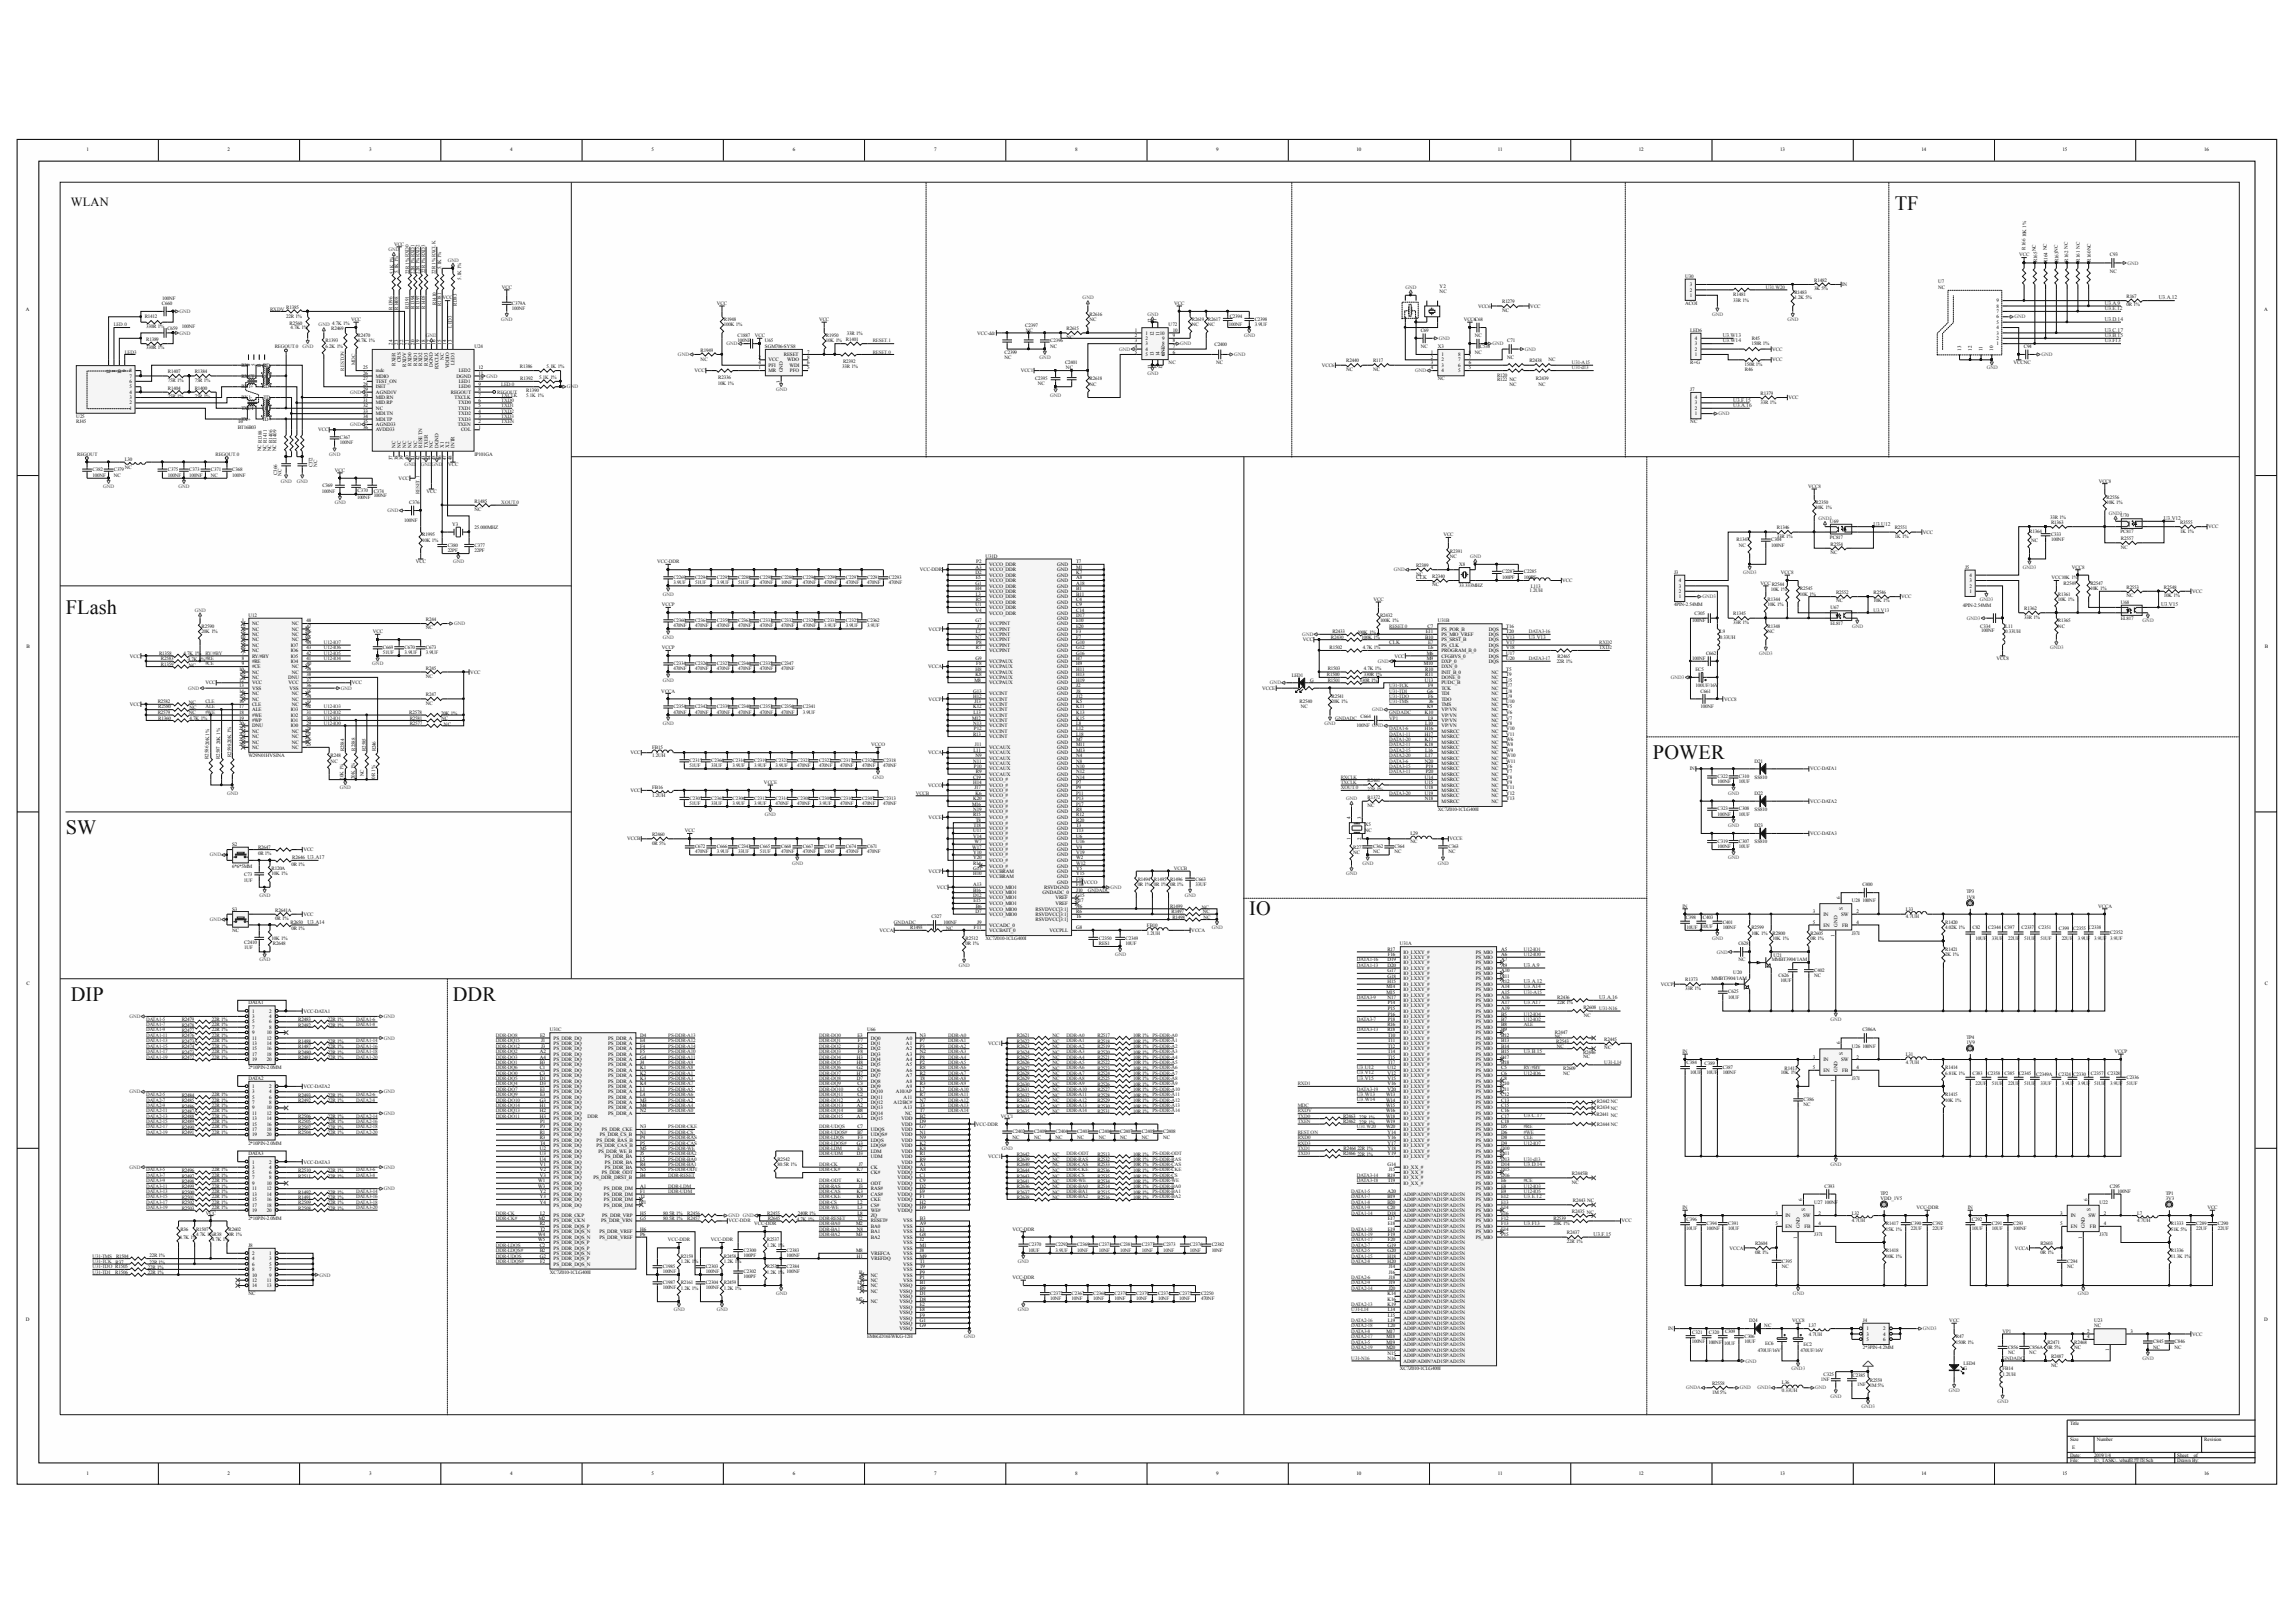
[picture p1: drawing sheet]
<svg xmlns="http://www.w3.org/2000/svg" width="420mm" height="297mm" viewBox="0 0 420 297" stroke-linecap="round" stroke-linejoin="round" font-family="sans-serif">
<defs><g id="words">
<g font-size="3.7" fill="#0e0e0e">
<text x="346.9" y="38.5">TF</text>
<text x="12" y="112.3">FLash</text>
<text x="302.6" y="138.9">POWER</text>
<text x="12" y="152.7">SW</text>
<text x="228.7" y="167.5">IO</text>
<text x="13" y="183.2">DIP</text>
<text x="82.9" y="183.2">DDR</text>
</g>
<text font-size="2.3" fill="#0e0e0e" x="13" y="37.8">WLAN</text>
<g font-size="1" fill="#262626">
<text x="385.3" y="58.8">U3.D.14</text>
<text x="385.3" y="56.8">U3.E.12</text>
<text x="385.3" y="55.8">U3.A.9</text>
<text x="395.2" y="54.8">U3.A.12</text>
<text x="315.4" y="62.7">U3.W14</text>
<text x="315.4" y="61.7">U3.W13</text>
<text x="385.3" y="62.7">U3.F13</text>
<text x="385.3" y="61.7">U3.B.15</text>
<text x="385.3" y="60.7">U3.C.17</text>
<text x="317.3" y="74.5">U3.A.16</text>
<text x="317.3" y="73.5">U3.F.15</text>
<text x="396.2" y="95.2">U3.V12</text>
<text x="343" y="96.2">U3.U12</text>
<text x="259.2" y="106">CLK</text>
<text x="395.6" y="110.9">U3.V15</text>
<text x="254.3" y="117.9">CLK</text>
<text x="279.9" y="116.9">U3.V13</text>
<text x="56.3" y="169.1">U3.A14</text>
<text x="279" y="177">U3.A.9</text>
<text x="279" y="179.9">U3.A.12</text>
<text x="279" y="183.8">U3.A17</text>
<text x="279" y="180.9">U3.A14</text>
<text x="292.8" y="182.8">U3.A.16</text>
<text x="248.4" y="197.6">U3.V15</text>
<text x="248.4" y="196.6">U3.V12</text>
<text x="248.4" y="195.7">U3.U12</text>
<text x="279" y="192.7">U3.B.15</text>
<text x="248.4" y="201.5">U3.W14</text>
<text x="248.4" y="200.6">U3.W13</text>
<text x="279" y="204.5">U3.C.17</text>
<text x="279" y="213.4">U3.D.14</text>
<text x="279" y="219.3">U3.E.12</text>
<text x="279" y="224.2">U3.F13</text>
<text x="291.8" y="226.2">U3.F.15</text>
</g>
<g font-size=".9">
<text x="15.8" y="27.7">1</text>
<text x="41.7" y="27.7">2</text>
<text x="67.6" y="27.7">3</text>
<text x="93.4" y="27.7">4</text>
<text x="119.3" y="27.7">5</text>
<text x="145.1" y="27.7">6</text>
<text x="171" y="27.7">7</text>
<text x="196.8" y="27.7">8</text>
<text x="222.7" y="27.7">9</text>
<text x="248.3" y="27.7">10</text>
<text x="274.2" y="27.7">11</text>
<text x="300.1" y="27.7">12</text>
<text x="325.9" y="27.7">13</text>
<text x="351.8" y="27.7">14</text>
<text x="377.6" y="27.7">15</text>
<text x="403.5" y="27.7">16</text>
<text x="309.4" y="53.4">2</text>
<text x="309.4" y="52.4">3</text>
<text x="4.7" y="57">A</text>
<text x="210.8" y="59.1" transform="rotate(-90 210.8 59.1)">12</text>
<text x="211.8" y="59.1" transform="rotate(-90 211.8 59.1)">11</text>
<text x="309.4" y="54.3">1</text>
<text x="365.5" y="59.3">5</text>
<text x="365.5" y="58.3">6</text>
<text x="365.5" y="57.3">7</text>
<text x="365.5" y="56.3">8</text>
<text x="365.5" y="55.3">9</text>
<text x="414.5" y="57">A</text>
<text x="71.9" y="63.1" transform="rotate(-90 71.9 63.1)">24</text>
<text x="72.9" y="63.1" transform="rotate(-90 72.9 63.1)">23</text>
<text x="73.8" y="63.1" transform="rotate(-90 73.8 63.1)">22</text>
<text x="74.8" y="63.1" transform="rotate(-90 74.8 63.1)">21</text>
<text x="75.9" y="63.1" transform="rotate(-90 75.9 63.1)">20</text>
<text x="76.8" y="63.1" transform="rotate(-90 76.8 63.1)">19</text>
<text x="77.8" y="63.1" transform="rotate(-90 77.8 63.1)">18</text>
<text x="78.8" y="63.1" transform="rotate(-90 78.8 63.1)">17</text>
<text x="79.8" y="63.1" transform="rotate(-90 79.8 63.1)">16</text>
<text x="80.8" y="63.1" transform="rotate(-90 80.8 63.1)">15</text>
<text x="81.3" y="65.8" transform="rotate(-90 81.3 65.8)">NC</text>
<text x="81.7" y="63.1" transform="rotate(-90 81.7 63.1)">14</text>
<text x="82.7" y="63.1" transform="rotate(-90 82.7 63.1)">13</text>
<text x="138.9" y="65.6">2</text>
<text x="143.5" y="65.1">RESET</text>
<text x="147.7" y="64.7">7</text>
<text x="147.7" y="65.6">8</text>
<text x="207.8" y="60.7">1</text>
<text x="207.8" y="61.8">2</text>
<text x="207.8" y="62.7">3</text>
<text x="207.8" y="63.7">4</text>
<text x="207.8" y="64.7">5</text>
<text x="209.7" y="61.2">1</text>
<text x="209.7" y="62.3">2</text>
<text x="209.7" y="63.2">3</text>
<text x="209.7" y="64.2">4</text>
<text x="209.7" y="65.1">5</text>
<text x="211.2" y="65.1" transform="rotate(-90 211.2 65.1)">13</text>
<text x="211.2" y="61.5" transform="rotate(-90 211.2 61.5)">12</text>
<text x="212.3" y="65.1" transform="rotate(-90 212.3 65.1)">14</text>
<text x="212.3" y="61.5" transform="rotate(-90 212.3 61.5)">11</text>
<text x="212.3" y="61.2">10</text>
<text x="212.8" y="65.1">6</text>
<text x="212.8" y="64.2">7</text>
<text x="212.8" y="63.2">8</text>
<text x="212.8" y="62.3">9</text>
<text x="213.3" y="65.1" transform="rotate(-90 213.3 65.1)">GND</text>
<text x="214.7" y="64.7">6</text>
<text x="214.7" y="63.7">7</text>
<text x="214.7" y="62.7">8</text>
<text x="214.7" y="61.8">9</text>
<text x="214.7" y="60.7">10</text>
<text x="262" y="64.7">1</text>
<text x="262" y="65.6">2</text>
<text x="263.9" y="65.1">1</text>
<text x="267" y="65.1">8</text>
<text x="268.9" y="65.6">7</text>
<text x="268.9" y="64.7">8</text>
<text x="310.3" y="65.1">1</text>
<text x="310.3" y="64.2">2</text>
<text x="310.3" y="63.2">3</text>
<text x="310.3" y="62.3">4</text>
<text x="359.1" y="64.2" transform="rotate(-90 359.1 64.2)">13</text>
<text x="361" y="64.2" transform="rotate(-90 361 64.2)">12</text>
<text x="363" y="64.2" transform="rotate(-90 363 64.2)">11</text>
<text x="364.9" y="64.2" transform="rotate(-90 364.9 64.2)">10</text>
<text x="365.5" y="63.2">1</text>
<text x="365.5" y="62.3">2</text>
<text x="365.5" y="61.2">3</text>
<text x="365.5" y="60.2">4</text>
<text x="20.2" y="68.4" transform="rotate(-90 20.2 68.4)">12</text>
<text x="21.2" y="68.4" transform="rotate(-90 21.2 68.4)">11</text>
<text x="22.2" y="68.4" transform="rotate(-90 22.2 68.4)">10</text>
<text x="23.1" y="68" transform="rotate(-90 23.1 68)">9</text>
<text x="23.7" y="71.1">5</text>
<text x="23.7" y="70.1">6</text>
<text x="23.7" y="69.1">7</text>
<text x="23.7" y="68.1">8</text>
<text x="44.2" y="67.2">RX-</text>
<text x="44.2" y="69.1">RXCT</text>
<text x="44.2" y="71.1">RX1+</text>
<text x="45.8" y="67" transform="rotate(-90 45.8 67)">4</text>
<text x="46.7" y="67" transform="rotate(-90 46.7 67)">5</text>
<text x="47.8" y="67.4" transform="rotate(-90 47.8 67.4)">13</text>
<text x="48" y="71.1">RD+</text>
<text x="48" y="69.1">RCT</text>
<text x="48.2" y="67.2">RD-</text>
<text x="48.8" y="67.4" transform="rotate(-90 48.8 67.4)">12</text>
<text x="66.5" y="67.6">25</text>
<text x="66.5" y="68.6">26</text>
<text x="66.5" y="69.6">27</text>
<text x="66.5" y="70.6">28</text>
<text x="66.5" y="71.6">29</text>
<text x="68.8" y="68.1">mdc</text>
<text x="68.8" y="69.1">MDIO</text>
<text x="68.8" y="70.1">TEST_ON</text>
<text x="68.8" y="71.1">ISET</text>
<text x="72.4" y="66.9" transform="rotate(-90 72.4 66.9)">RXER</text>
<text x="73.4" y="66.2" transform="rotate(-90 73.4 66.2)">CRS</text>
<text x="74.3" y="67.1" transform="rotate(-90 74.3 67.1)">RXDV</text>
<text x="75.4" y="66.9" transform="rotate(-90 75.4 66.9)">RXD0</text>
<text x="76.4" y="66.9" transform="rotate(-90 76.4 66.9)">RXD1</text>
<text x="77.3" y="66.9" transform="rotate(-90 77.3 66.9)">RXD2</text>
<text x="78.3" y="66.9" transform="rotate(-90 78.3 66.9)">RXD3</text>
<text x="79.2" y="67.2" transform="rotate(-90 79.2 67.2)">DGND</text>
<text x="80.3" y="67.6" transform="rotate(-90 80.3 67.6)">RXCLK</text>
<text x="82.2" y="67.4" transform="rotate(-90 82.2 67.4)">VDDIO</text>
<text x="83.2" y="66.7" transform="rotate(-90 83.2 66.7)">LED3</text>
<text x="83.6" y="69.1">DGND</text>
<text x="84" y="71.1">LED0</text>
<text x="84" y="70.1">LED1</text>
<text x="84" y="68.1">LED2</text>
<text x="87.6" y="71.6">8</text>
<text x="87.6" y="70.6">9</text>
<text x="87.6" y="69.6">10</text>
<text x="87.6" y="68.6">11</text>
<text x="87.6" y="67.6">12</text>
<text x="138.9" y="67.6">1</text>
<text x="138.9" y="66.7">4</text>
<text x="140.7" y="68.1">MR</text>
<text x="140.7" y="66.2">VCC</text>
<text x="140.7" y="67.2">PFI</text>
<text x="142.8" y="70" transform="rotate(-90 142.8 70)">3</text>
<text x="143.3" y="68.1" transform="rotate(-90 143.3 68.1)">GND</text>
<text x="144.1" y="66.2">WDO</text>
<text x="144.5" y="67.2">WDI</text>
<text x="144.6" y="68.1">PFO</text>
<text x="147.7" y="67.6">5</text>
<text x="147.7" y="66.7">6</text>
<text x="210.8" y="67.5" transform="rotate(-90 210.8 67.5)">13</text>
<text x="211.8" y="67.5" transform="rotate(-90 211.8 67.5)">14</text>
<text x="212.8" y="67.5" transform="rotate(-90 212.8 67.5)">15</text>
<text x="262" y="66.7">3</text>
<text x="262" y="67.6">4</text>
<text x="263.9" y="66.2">2</text>
<text x="263.9" y="67.2">3</text>
<text x="263.9" y="68.1">4</text>
<text x="267" y="68.1">5</text>
<text x="267" y="67.2">6</text>
<text x="267" y="66.2">7</text>
<text x="268.9" y="67.6">5</text>
<text x="268.9" y="66.7">6</text>
<text x="23.7" y="75">1</text>
<text x="23.7" y="74">2</text>
<text x="23.7" y="73">3</text>
<text x="23.7" y="72.1">4</text>
<text x="44.2" y="73">RX1-</text>
<text x="44.2" y="75">TXCT</text>
<text x="44.2" y="77">TX+</text>
<text x="48" y="77">TD+</text>
<text x="48" y="75">TCT</text>
<text x="48.3" y="73">TD-</text>
<text x="66.5" y="72.6">30</text>
<text x="66.5" y="73.5">31</text>
<text x="66.5" y="74.5">32</text>
<text x="66.5" y="75.6">33</text>
<text x="66.5" y="76.5">34</text>
<text x="66.5" y="77.5">35</text>
<text x="68.8" y="72.1">AGND1V</text>
<text x="68.8" y="73">MID.RN</text>
<text x="68.8" y="74">MID.RP</text>
<text x="68.8" y="75">NC</text>
<text x="68.8" y="76">MDI.TN</text>
<text x="68.8" y="77">MDI.TP</text>
<text x="82.5" y="72.1">REGOUT</text>
<text x="83.2" y="73">TXCLK</text>
<text x="83.9" y="77">TXD3</text>
<text x="83.9" y="76">TXD2</text>
<text x="83.9" y="75">TXD1</text>
<text x="83.9" y="74">TXD0</text>
<text x="87.6" y="77.5">2</text>
<text x="87.6" y="76.5">3</text>
<text x="87.6" y="75.6">4</text>
<text x="87.6" y="74.5">5</text>
<text x="87.6" y="73.5">6</text>
<text x="87.6" y="72.6">7</text>
<text x="310.3" y="76">1</text>
<text x="310.3" y="75">2</text>
<text x="310.3" y="74">3</text>
<text x="310.3" y="73">4</text>
<text x="66.5" y="78.4">36</text>
<text x="68.8" y="78">AGND33</text>
<text x="68.8" y="78.9">AVDD33</text>
<text x="72.4" y="81.9" transform="rotate(-90 72.4 81.9)">NC</text>
<text x="73.4" y="81.9" transform="rotate(-90 73.4 81.9)">NC</text>
<text x="74.3" y="81.9" transform="rotate(-90 74.3 81.9)">NC</text>
<text x="75.4" y="81.9" transform="rotate(-90 75.4 81.9)">NC</text>
<text x="76.4" y="81.9" transform="rotate(-90 76.4 81.9)">NC</text>
<text x="77.3" y="81.9" transform="rotate(-90 77.3 81.9)">RESET.N</text>
<text x="78.3" y="81.9" transform="rotate(-90 78.3 81.9)">TXER</text>
<text x="79.2" y="81.9" transform="rotate(-90 79.2 81.9)">NC</text>
<text x="80.3" y="81.9" transform="rotate(-90 80.3 81.9)">DGND</text>
<text x="81.3" y="81.9" transform="rotate(-90 81.3 81.9)">X1</text>
<text x="82.2" y="81.9" transform="rotate(-90 82.2 81.9)">X2</text>
<text x="83.2" y="81.9" transform="rotate(-90 83.2 81.9)">INTR</text>
<text x="83.8" y="78">TXEN</text>
<text x="84.4" y="78.9">COL</text>
<text x="87.6" y="78.4">1</text>
<text x="71.9" y="84.3" transform="rotate(-90 71.9 84.3)">37</text>
<text x="72.9" y="84.3" transform="rotate(-90 72.9 84.3)">38</text>
<text x="73.8" y="84.3" transform="rotate(-90 73.8 84.3)">39</text>
<text x="74.8" y="84.3" transform="rotate(-90 74.8 84.3)">40</text>
<text x="75.9" y="84.3" transform="rotate(-90 75.9 84.3)">41</text>
<text x="76.8" y="84.3" transform="rotate(-90 76.8 84.3)">42</text>
<text x="77.8" y="84.3" transform="rotate(-90 77.8 84.3)">43</text>
<text x="78.8" y="84.3" transform="rotate(-90 78.8 84.3)">44</text>
<text x="79.8" y="84.3" transform="rotate(-90 79.8 84.3)">45</text>
<text x="80.8" y="84.3" transform="rotate(-90 80.8 84.3)">46</text>
<text x="81.7" y="84.3" transform="rotate(-90 81.7 84.3)">47</text>
<text x="82.7" y="84.3" transform="rotate(-90 82.7 84.3)">48</text>
<text x="178.6" y="104.1">A3</text>
<text x="178.6" y="105.1">D2</text>
<text x="178.6" y="107">G1</text>
<text x="178.6" y="108">H4</text>
<text x="178.6" y="106">E5</text>
<text x="178.7" y="103.1">P2</text>
<text x="181.1" y="104.6">VCCO_DDR</text>
<text x="181.1" y="105.5">VCCO_DDR</text>
<text x="181.1" y="106.5">VCCO_DDR</text>
<text x="181.1" y="107.6">VCCO_DDR</text>
<text x="181.1" y="103.6">VCCO_DDR</text>
<text x="193.5" y="106.5">GND</text>
<text x="193.5" y="107.6">GND</text>
<text x="193.5" y="105.5">GND</text>
<text x="193.5" y="104.6">GND</text>
<text x="193.5" y="103.6">GND</text>
<text x="197" y="106">A8</text>
<text x="197" y="107">A18</text>
<text x="197" y="108">B1</text>
<text x="197" y="105.1">K7</text>
<text x="197" y="104.1">M1</text>
<text x="197" y="103.1">T7</text>
<text x="307.3" y="107.6">3</text>
<text x="307.3" y="106.5">4</text>
<text x="360.6" y="107.6">2</text>
<text x="360.6" y="106.5">3</text>
<text x="360.6" y="105.5">4</text>
<text x="44.3" y="113.9">1</text>
<text x="56.1" y="113.9">48</text>
<text x="178.6" y="113.9">G7</text>
<text x="178.6" y="110.9">U1</text>
<text x="178.6" y="112">V4</text>
<text x="178.6" y="109">L3</text>
<text x="178.6" y="110">R5</text>
<text x="181.1" y="108.5">VCCO_DDR</text>
<text x="181.1" y="109.5">VCCO_DDR</text>
<text x="181.1" y="110.5">VCCO_DDR</text>
<text x="181.1" y="111.4">VCCO_DDR</text>
<text x="181.1" y="112.5">VCCO_DDR</text>
<text x="193.5" y="108.5">GND</text>
<text x="193.5" y="109.5">GND</text>
<text x="193.5" y="110.5">GND</text>
<text x="193.5" y="111.4">GND</text>
<text x="193.5" y="112.5">GND</text>
<text x="193.5" y="113.4">GND</text>
<text x="197" y="109">B11</text>
<text x="197" y="110">C4</text>
<text x="197" y="110.9">C9</text>
<text x="197" y="112">C14</text>
<text x="197" y="113">D17</text>
<text x="197" y="113.9">E10</text>
<text x="307.3" y="109.5">1</text>
<text x="307.3" y="108.5">2</text>
<text x="360.6" y="108.5">1</text>
<text x="4.8" y="118.6">B</text>
<text x="44.3" y="114.9">2</text>
<text x="44.3" y="115.9">3</text>
<text x="44.3" y="116.9">4</text>
<text x="44.3" y="117.9">5</text>
<text x="44.3" y="118.8">6</text>
<text x="44.3" y="119.8">7</text>
<text x="46.1" y="114.4">NC</text>
<text x="46.1" y="115.4">NC</text>
<text x="46.1" y="116.4">NC</text>
<text x="46.1" y="117.4">NC</text>
<text x="46.1" y="118.4">NC</text>
<text x="46.1" y="119.3">NC</text>
<text x="53.3" y="119.3">IO6</text>
<text x="53.3" y="118.4">IO7</text>
<text x="53.4" y="117.4">NC</text>
<text x="53.4" y="116.4">NC</text>
<text x="53.4" y="115.4">NC</text>
<text x="53.4" y="114.4">NC</text>
<text x="56.1" y="119.8">42</text>
<text x="56.1" y="118.8">43</text>
<text x="56.1" y="117.9">44</text>
<text x="56.1" y="116.9">45</text>
<text x="56.1" y="115.9">46</text>
<text x="56.1" y="114.9">47</text>
<text x="178.6" y="116.9">N7</text>
<text x="178.6" y="115.9">L7</text>
<text x="178.6" y="118.8">R7</text>
<text x="178.7" y="117.9">P8</text>
<text x="178.9" y="114.9">J7</text>
<text x="181.1" y="114.4">VCCPINT</text>
<text x="181.1" y="115.4">VCCPINT</text>
<text x="181.1" y="116.4">VCCPINT</text>
<text x="181.1" y="117.4">VCCPINT</text>
<text x="181.1" y="118.4">VCCPINT</text>
<text x="181.1" y="119.3">VCCPINT</text>
<text x="193.5" y="114.4">GND</text>
<text x="193.5" y="115.4">GND</text>
<text x="193.5" y="116.4">GND</text>
<text x="193.5" y="117.4">GND</text>
<text x="193.5" y="118.4">GND</text>
<text x="193.5" y="119.3">GND</text>
<text x="197" y="114.9">E20</text>
<text x="197" y="115.9">F3</text>
<text x="197" y="116.9">F7</text>
<text x="197" y="117.9">G10</text>
<text x="197" y="118.8">G12</text>
<text x="197" y="119.8">G16</text>
<text x="260.9" y="116.9">B10</text>
<text x="261" y="115.9">E11</text>
<text x="261.2" y="119.8">M6</text>
<text x="261.4" y="114.9">C7</text>
<text x="261.5" y="117.9">E7</text>
<text x="261.5" y="118.8">L6</text>
<text x="263.9" y="117.4">PS_SRST_B</text>
<text x="263.9" y="115.4">PS_POR_B</text>
<text x="263.9" y="118.4">PS_CLK</text>
<text x="263.9" y="116.4">PS_MIO_VREF</text>
<text x="263.9" y="119.3">PROGRAM_B_0</text>
<text x="272.5" y="115.4">DQS</text>
<text x="272.5" y="116.4">DQS</text>
<text x="272.5" y="117.4">DQS</text>
<text x="272.5" y="118.4">DQS</text>
<text x="272.5" y="119.3">DQS</text>
<text x="275.8" y="114.9">T16</text>
<text x="275.8" y="115.9">T20</text>
<text x="275.8" y="119.8">U17</text>
<text x="275.8" y="116.9">V13</text>
<text x="275.8" y="117.9">V17</text>
<text x="275.8" y="118.8">V18</text>
<text x="414.6" y="118.6">B</text>
<text x="43.8" y="122.8">10</text>
<text x="43.8" y="124.7">12</text>
<text x="43.8" y="125.8">13</text>
<text x="43.9" y="123.8">11</text>
<text x="44.3" y="120.8">8</text>
<text x="44.3" y="121.8">9</text>
<text x="46.1" y="120.3">RY/#BY</text>
<text x="46.1" y="121.4">#RE</text>
<text x="46.1" y="122.3">#CE</text>
<text x="46.1" y="123.3">NC</text>
<text x="46.1" y="124.2">NC</text>
<text x="46.1" y="125.3">VCC</text>
<text x="52.7" y="124.2">DNU</text>
<text x="52.8" y="125.3">VCC</text>
<text x="53.3" y="121.4">IO4</text>
<text x="53.3" y="120.3">IO5</text>
<text x="53.4" y="123.3">NC</text>
<text x="53.4" y="122.3">NC</text>
<text x="56.1" y="125.8">36</text>
<text x="56.1" y="124.7">37</text>
<text x="56.1" y="123.8">38</text>
<text x="56.1" y="122.8">39</text>
<text x="56.1" y="121.8">40</text>
<text x="56.1" y="120.8">41</text>
<text x="178.4" y="124.7">M8</text>
<text x="178.6" y="120.8">G9</text>
<text x="178.6" y="122.8">H8</text>
<text x="178.6" y="123.8">K8</text>
<text x="178.7" y="121.8">F8</text>
<text x="181.1" y="122.3">VCCPAUX</text>
<text x="181.1" y="121.4">VCCPAUX</text>
<text x="181.1" y="123.3">VCCPAUX</text>
<text x="181.1" y="124.2">VCCPAUX</text>
<text x="181.1" y="125.3">VCCPAUX</text>
<text x="193.5" y="120.3">GND</text>
<text x="193.5" y="121.4">GND</text>
<text x="193.5" y="122.3">GND</text>
<text x="193.5" y="123.3">GND</text>
<text x="193.5" y="124.2">GND</text>
<text x="193.5" y="125.3">GND</text>
<text x="197" y="120.8">H7</text>
<text x="197" y="121.8">H9</text>
<text x="197" y="122.8">H11</text>
<text x="197" y="123.8">H13</text>
<text x="197" y="124.7">H19</text>
<text x="197" y="125.8">J2</text>
<text x="260.7" y="121.8">M10</text>
<text x="260.9" y="124.7">U13</text>
<text x="260.9" y="122.8">R10</text>
<text x="260.9" y="123.8">R11</text>
<text x="261.2" y="120.8">M9</text>
<text x="261.5" y="125.8">F9</text>
<text x="263.9" y="120.3">CFGBVS_0</text>
<text x="263.9" y="121.4">DXP_0</text>
<text x="263.9" y="122.3">DXN_0</text>
<text x="263.9" y="123.3">INIT_B_0</text>
<text x="263.9" y="124.2">DONE_0</text>
<text x="263.9" y="125.3">PUDC_B</text>
<text x="272.5" y="120.3">DQS</text>
<text x="272.5" y="121.4">DQS</text>
<text x="273" y="123.3">NC</text>
<text x="273" y="124.2">NC</text>
<text x="273" y="125.3">NC</text>
<text x="275.8" y="122.8">T5</text>
<text x="275.8" y="123.8">T9</text>
<text x="275.8" y="124.7">U5</text>
<text x="275.8" y="125.8">U7</text>
<text x="275.8" y="120.8">U20</text>
<text x="43.8" y="126.8">14</text>
<text x="43.8" y="127.7">15</text>
<text x="43.8" y="128.7">16</text>
<text x="43.8" y="129.7">17</text>
<text x="43.8" y="130.7">18</text>
<text x="43.8" y="131.7">19</text>
<text x="46.1" y="126.3">VSS</text>
<text x="46.1" y="127.2">NC</text>
<text x="46.1" y="128.2">NC</text>
<text x="46.1" y="129.2">CLE</text>
<text x="46.1" y="130.2">ALE</text>
<text x="46.1" y="131.2">#WE</text>
<text x="53" y="126.3">VSS</text>
<text x="53.3" y="131.2">IO2</text>
<text x="53.3" y="130.2">IO3</text>
<text x="53.4" y="129.2">NC</text>
<text x="53.4" y="128.2">NC</text>
<text x="53.4" y="127.2">NC</text>
<text x="56.1" y="131.7">30</text>
<text x="56.1" y="130.7">31</text>
<text x="56.1" y="129.7">32</text>
<text x="56.1" y="128.7">33</text>
<text x="56.1" y="127.7">34</text>
<text x="56.1" y="126.8">35</text>
<text x="178" y="131.7">M12</text>
<text x="178.1" y="126.8">G13</text>
<text x="178.1" y="127.7">H12</text>
<text x="178.1" y="129.7">K12</text>
<text x="178.2" y="130.7">L13</text>
<text x="178.4" y="128.7">J13</text>
<text x="181.1" y="127.2">VCCINT</text>
<text x="181.1" y="128.2">VCCINT</text>
<text x="181.1" y="129.2">VCCINT</text>
<text x="181.1" y="130.2">VCCINT</text>
<text x="181.1" y="131.2">VCCINT</text>
<text x="193.5" y="126.3">GND</text>
<text x="193.5" y="127.2">GND</text>
<text x="193.5" y="128.2">GND</text>
<text x="193.5" y="129.2">GND</text>
<text x="193.5" y="130.2">GND</text>
<text x="193.5" y="131.2">GND</text>
<text x="197" y="126.8">J8</text>
<text x="197" y="127.7">J12</text>
<text x="197" y="128.7">K5</text>
<text x="197" y="129.7">K11</text>
<text x="197" y="130.7">K13</text>
<text x="197" y="131.7">K15</text>
<text x="260.9" y="130.7">K10</text>
<text x="261.3" y="126.8">G6</text>
<text x="261.3" y="129.7">K9</text>
<text x="261.5" y="127.7">F6</text>
<text x="261.5" y="131.7">L9</text>
<text x="261.6" y="128.7">J6</text>
<text x="263.9" y="128.2">TDO</text>
<text x="263.9" y="126.3">TCK</text>
<text x="263.9" y="127.2">TDI</text>
<text x="263.9" y="129.2">TMS</text>
<text x="263.9" y="130.2">VP/VN</text>
<text x="263.9" y="131.2">VP/VN</text>
<text x="273" y="126.3">NC</text>
<text x="273" y="127.2">NC</text>
<text x="273" y="128.2">NC</text>
<text x="273" y="129.2">NC</text>
<text x="273" y="130.2">NC</text>
<text x="273" y="131.2">NC</text>
<text x="275.8" y="126.8">U8</text>
<text x="275.8" y="127.7">U9</text>
<text x="275.8" y="128.7">U10</text>
<text x="275.8" y="129.7">V5</text>
<text x="275.8" y="130.7">V6</text>
<text x="275.8" y="131.7">V7</text>
<text x="43.8" y="132.6">20</text>
<text x="43.8" y="133.6">21</text>
<text x="43.8" y="134.6">22</text>
<text x="43.8" y="135.6">23</text>
<text x="43.8" y="136.6">24</text>
<text x="46.1" y="132.2">#WP</text>
<text x="46.1" y="133.1">DNU</text>
<text x="46.1" y="134.1">NC</text>
<text x="46.1" y="135.1">NC</text>
<text x="46.1" y="136.1">NC</text>
<text x="46.1" y="137.1">NC</text>
<text x="53.3" y="133.1">IO0</text>
<text x="53.3" y="132.2">IO1</text>
<text x="53.4" y="137.1">NC</text>
<text x="53.4" y="136.1">NC</text>
<text x="53.4" y="135.1">NC</text>
<text x="53.4" y="134.1">NC</text>
<text x="56.1" y="136.6">25</text>
<text x="56.1" y="135.6">26</text>
<text x="56.1" y="134.6">27</text>
<text x="56.1" y="133.6">28</text>
<text x="56.1" y="132.6">29</text>
<text x="178.1" y="132.6">N13</text>
<text x="178.1" y="134.6">R13</text>
<text x="178.2" y="137.6">L11</text>
<text x="178.3" y="133.6">P12</text>
<text x="178.5" y="136.6">J11</text>
<text x="181.1" y="137.1">VCCAUX</text>
<text x="181.1" y="132.2">VCCINT</text>
<text x="181.1" y="133.1">VCCINT</text>
<text x="181.1" y="134.1">VCCINT</text>
<text x="181.1" y="135.1">VCCINT</text>
<text x="193.5" y="132.2">GND</text>
<text x="193.5" y="133.1">GND</text>
<text x="193.5" y="134.1">GND</text>
<text x="193.5" y="135.1">GND</text>
<text x="193.5" y="136.1">GND</text>
<text x="193.5" y="137.1">GND</text>
<text x="197" y="132.6">L8</text>
<text x="197" y="133.6">L12</text>
<text x="197" y="134.6">L18</text>
<text x="197" y="135.6">M7</text>
<text x="197" y="136.6">M11</text>
<text x="197" y="137.6">M13</text>
<text x="260.9" y="133.6">H16</text>
<text x="260.9" y="134.6">H17</text>
<text x="260.9" y="135.6">K17</text>
<text x="260.9" y="136.6">K18</text>
<text x="260.9" y="132.6">L10</text>
<text x="260.9" y="137.6">L16</text>
<text x="263.9" y="134.1">M/SRCC</text>
<text x="263.9" y="135.1">M/SRCC</text>
<text x="263.9" y="136.1">M/SRCC</text>
<text x="263.9" y="137.1">M/SRCC</text>
<text x="263.9" y="132.2">VP/VN</text>
<text x="263.9" y="133.1">VP/VN</text>
<text x="273" y="132.2">NC</text>
<text x="273" y="133.1">NC</text>
<text x="273" y="134.1">NC</text>
<text x="273" y="135.1">NC</text>
<text x="273" y="136.1">NC</text>
<text x="273" y="137.1">NC</text>
<text x="275.8" y="132.6">V8</text>
<text x="275.8" y="133.6">V10</text>
<text x="275.8" y="134.6">V11</text>
<text x="275.8" y="135.6">W6</text>
<text x="275.8" y="136.6">W8</text>
<text x="275.8" y="137.6">W9</text>
<text x="178.1" y="142.5">C19</text>
<text x="178.1" y="143.5">H14</text>
<text x="178.1" y="139.6">N11</text>
<text x="178.3" y="140.5">P10</text>
<text x="178.6" y="138.5">N9</text>
<text x="178.6" y="141.5">R9</text>
<text x="181.1" y="142.9">VCCO_#</text>
<text x="181.1" y="144">VCCO_#</text>
<text x="181.1" y="138">VCCAUX</text>
<text x="181.1" y="139.1">VCCAUX</text>
<text x="181.1" y="140.1">VCCAUX</text>
<text x="181.1" y="141">VCCAUX</text>
<text x="181.1" y="142">VCCAUX</text>
<text x="193.5" y="138">GND</text>
<text x="193.5" y="139.1">GND</text>
<text x="193.5" y="140.1">GND</text>
<text x="193.5" y="141">GND</text>
<text x="193.5" y="142">GND</text>
<text x="193.5" y="142.9">GND</text>
<text x="193.5" y="144">GND</text>
<text x="197" y="138.5">N4</text>
<text x="197" y="139.6">N8</text>
<text x="197" y="140.5">N10</text>
<text x="197" y="141.5">N12</text>
<text x="197" y="142.5">N14</text>
<text x="197" y="143.5">P7</text>
<text x="260.9" y="139.6">N20</text>
<text x="260.9" y="142.5">U14</text>
<text x="260.9" y="143.5">U15</text>
<text x="260.9" y="138.5">L17</text>
<text x="261" y="140.5">P19</text>
<text x="261" y="141.5">P20</text>
<text x="263.9" y="138">M/SRCC</text>
<text x="263.9" y="139.1">M/SRCC</text>
<text x="263.9" y="140.1">M/SRCC</text>
<text x="263.9" y="141">M/SRCC</text>
<text x="263.9" y="142">M/SRCC</text>
<text x="263.9" y="142.9">M/SRCC</text>
<text x="263.9" y="144">M/SRCC</text>
<text x="273" y="138">NC</text>
<text x="273" y="139.1">NC</text>
<text x="273" y="140.1">NC</text>
<text x="273" y="141">NC</text>
<text x="273" y="142">NC</text>
<text x="273" y="142.9">NC</text>
<text x="273" y="144">NC</text>
<text x="275.8" y="138.5">W10</text>
<text x="275.8" y="139.6">W11</text>
<text x="275.8" y="140.5">Y6</text>
<text x="275.8" y="141.5">Y7</text>
<text x="275.8" y="142.5">Y8</text>
<text x="275.8" y="143.5">Y9</text>
<text x="178" y="147.4">M16</text>
<text x="178.1" y="146.4">K20</text>
<text x="178.1" y="148.4">N19</text>
<text x="178.1" y="149.4">R15</text>
<text x="178.4" y="144.5">J17</text>
<text x="178.6" y="145.5">K6</text>
<text x="181.1" y="145">VCCO_#</text>
<text x="181.1" y="145.9">VCCO_#</text>
<text x="181.1" y="146.9">VCCO_#</text>
<text x="181.1" y="147.9">VCCO_#</text>
<text x="181.1" y="148.9">VCCO_#</text>
<text x="181.1" y="149.9">VCCO_#</text>
<text x="193.5" y="145">GND</text>
<text x="193.5" y="145.9">GND</text>
<text x="193.5" y="146.9">GND</text>
<text x="193.5" y="147.9">GND</text>
<text x="193.5" y="148.9">GND</text>
<text x="193.5" y="149.9">GND</text>
<text x="197" y="144.5">P9</text>
<text x="197" y="145.5">P11</text>
<text x="197" y="146.4">P13</text>
<text x="197" y="147.4">P17</text>
<text x="197" y="148.4">R8</text>
<text x="197" y="149.4">R12</text>
<text x="247.2" y="149.8" transform="rotate(-90 247.2 149.8)">4</text>
<text x="249.2" y="149.8" transform="rotate(-90 249.2 149.8)">3</text>
<text x="260.9" y="146.4">N18</text>
<text x="260.9" y="144.5">U18</text>
<text x="260.9" y="145.5">U19</text>
<text x="263.9" y="146.9">M/SRCC</text>
<text x="263.9" y="145">M/SRCC</text>
<text x="263.9" y="145.9">M/SRCC</text>
<text x="273" y="145">NC</text>
<text x="273" y="145.9">NC</text>
<text x="273" y="146.9">NC</text>
<text x="275.8" y="144.5">Y11</text>
<text x="275.8" y="145.5">Y12</text>
<text x="275.8" y="146.4">Y13</text>
<text x="178" y="155.3">W17</text>
<text x="178.1" y="152.3">U11</text>
<text x="178.1" y="153.4">V14</text>
<text x="178.2" y="151.3">T18</text>
<text x="178.4" y="154.3">W7</text>
<text x="178.6" y="150.4">T8</text>
<text x="181.1" y="150.9">VCCO_#</text>
<text x="181.1" y="151.8">VCCO_#</text>
<text x="181.1" y="152.9">VCCO_#</text>
<text x="181.1" y="153.8">VCCO_#</text>
<text x="181.1" y="154.8">VCCO_#</text>
<text x="181.1" y="155.8">VCCO_#</text>
<text x="193.5" y="150.9">GND</text>
<text x="193.5" y="151.8">GND</text>
<text x="193.5" y="152.9">GND</text>
<text x="193.5" y="153.8">GND</text>
<text x="193.5" y="154.8">GND</text>
<text x="193.5" y="155.8">GND</text>
<text x="197" y="150.4">R20</text>
<text x="197" y="151.3">T3</text>
<text x="197" y="152.3">T13</text>
<text x="197" y="153.4">U6</text>
<text x="197" y="154.3">U16</text>
<text x="197" y="155.3">V9</text>
<text x="247.2" y="153.8" transform="rotate(-90 247.2 153.8)">1</text>
<text x="249.2" y="153.8" transform="rotate(-90 249.2 153.8)">2</text>
<text x="178.1" y="159.2">G11</text>
<text x="178.1" y="160.2">H10</text>
<text x="178.1" y="158.3">R14</text>
<text x="178.1" y="156.3">Y10</text>
<text x="178.1" y="157.3">Y20</text>
<text x="181.1" y="159.7">VCCBRAM</text>
<text x="181.1" y="160.7">VCCBRAM</text>
<text x="181.1" y="158.8">VCCO_#</text>
<text x="181.1" y="156.7">VCCO_#</text>
<text x="181.1" y="157.8">VCCO_#</text>
<text x="193.5" y="161.7">GND</text>
<text x="193.5" y="156.7">GND</text>
<text x="193.5" y="157.8">GND</text>
<text x="193.5" y="158.8">GND</text>
<text x="193.5" y="159.7">GND</text>
<text x="193.5" y="160.7">GND</text>
<text x="197" y="161.2">F18</text>
<text x="197" y="156.3">V19</text>
<text x="197" y="157.3">W2</text>
<text x="197" y="158.3">W12</text>
<text x="197" y="159.2">Y5</text>
<text x="197" y="160.2">Y15</text>
<text x="178.1" y="162.2">A13</text>
<text x="178.1" y="163.2">B16</text>
<text x="178.1" y="164.2">D12</text>
<text x="178.2" y="165.1">E15</text>
<text x="178.6" y="167.2">D7</text>
<text x="178.6" y="166.1">B6</text>
<text x="181.1" y="162.7">VCCO_MIO1</text>
<text x="181.1" y="166.7">VCCO_MIO0</text>
<text x="181.1" y="163.7">VCCO_MIO1</text>
<text x="181.1" y="167.6">VCCO_MIO0</text>
<text x="181.1" y="164.6">VCCO_MIO1</text>
<text x="181.1" y="165.6">VCCO_MIO1</text>
<text x="189.6" y="166.7">RSVDVCC[3:1]</text>
<text x="189.6" y="167.6">RSVDVCC[3:1]</text>
<text x="190.8" y="163.7">GNDADC_0</text>
<text x="191.2" y="162.7">RSVDGND</text>
<text x="193.2" y="165.6">VREF</text>
<text x="193.2" y="164.6">VREF</text>
<text x="197" y="162.2">F10</text>
<text x="197" y="165.1">F17</text>
<text x="197" y="164.2">G15</text>
<text x="197" y="163.2">J10</text>
<text x="197" y="166.1">N6</text>
<text x="197" y="167.2">R6</text>
<text x="331.9" y="167.2">3</text>
<text x="333.8" y="167.6">IN</text>
<text x="336.9" y="164.5" transform="rotate(-90 336.9 164.5)">6</text>
<text x="337.1" y="167.6">SW</text>
<text x="337.4" y="166.6" transform="rotate(-90 337.4 166.6)">S</text>
<text x="339.9" y="167.2">2</text>
<text x="178.3" y="170">F11</text>
<text x="178.9" y="169.1">J9</text>
<text x="181.1" y="170.5">VCCBATT_0</text>
<text x="181.1" y="169.6">VCCADC_0</text>
<text x="189.6" y="168.6">RSVDVCC[3:1]</text>
<text x="192.1" y="170.5">VCCPLL</text>
<text x="197" y="170">G8</text>
<text x="197" y="168.1">T6</text>
<text x="331.9" y="169.1">5</text>
<text x="333.8" y="169.6">EN</text>
<text x="335.9" y="171.5" transform="rotate(-90 335.9 171.5)">1</text>
<text x="336.4" y="169.6" transform="rotate(-90 336.4 169.6)">GND</text>
<text x="337.2" y="169.6">FB</text>
<text x="339.9" y="169.1">4</text>
<text x="254" y="176">D19</text>
<text x="254" y="177">D20</text>
<text x="254" y="177.9">G17</text>
<text x="254" y="178.9">G18</text>
<text x="254" y="179.9">H15</text>
<text x="254" y="174">R17</text>
<text x="254.1" y="175">F16</text>
<text x="257" y="176.5">IO_LXXY_#</text>
<text x="257" y="177.5">IO_LXXY_#</text>
<text x="257" y="175.5">IO_LXXY_#</text>
<text x="257" y="178.4">IO_LXXY_#</text>
<text x="257" y="179.4">IO_LXXY_#</text>
<text x="257" y="174.5">IO_LXXY_#</text>
<text x="270.2" y="174.5">PS_MIO</text>
<text x="270.2" y="175.5">PS_MIO</text>
<text x="270.2" y="176.5">PS_MIO</text>
<text x="270.2" y="177.5">PS_MIO</text>
<text x="270.2" y="178.4">PS_MIO</text>
<text x="270.2" y="179.4">PS_MIO</text>
<text x="274.8" y="174">A5</text>
<text x="274.8" y="175">A6</text>
<text x="274.8" y="176">A7</text>
<text x="274.8" y="177">A9</text>
<text x="274.8" y="177.9">A10</text>
<text x="274.8" y="178.9">A11</text>
<text x="274.8" y="179.9">A12</text>
<text x="4.8" y="180.2">C</text>
<text x="46.1" y="185.4">1</text>
<text x="49.3" y="185.4">2</text>
<text x="253.8" y="180.9">M14</text>
<text x="253.8" y="181.9">M15</text>
<text x="254" y="182.9">N17</text>
<text x="254.1" y="183.8">P14</text>
<text x="254.1" y="184.9">P15</text>
<text x="254.1" y="185.9">P16</text>
<text x="257" y="180.5">IO_LXXY_#</text>
<text x="257" y="181.4">IO_LXXY_#</text>
<text x="257" y="182.4">IO_LXXY_#</text>
<text x="257" y="183.3">IO_LXXY_#</text>
<text x="257" y="184.3">IO_LXXY_#</text>
<text x="257" y="185.4">IO_LXXY_#</text>
<text x="270.2" y="180.5">PS_MIO</text>
<text x="270.2" y="181.4">PS_MIO</text>
<text x="270.2" y="182.4">PS_MIO</text>
<text x="270.2" y="183.3">PS_MIO</text>
<text x="270.2" y="184.3">PS_MIO</text>
<text x="270.2" y="185.4">PS_MIO</text>
<text x="274.8" y="180.9">A14</text>
<text x="274.8" y="181.9">A15</text>
<text x="274.8" y="182.9">A16</text>
<text x="274.8" y="183.8">A17</text>
<text x="274.8" y="184.9">A19</text>
<text x="274.8" y="185.9">B5</text>
<text x="414.6" y="180.2">C</text>
<text x="46.1" y="186.3">3</text>
<text x="46.1" y="187.3">5</text>
<text x="46.1" y="188.3">7</text>
<text x="46.1" y="189.3">9</text>
<text x="46.1" y="190.3">11</text>
<text x="46.1" y="191.3">13</text>
<text x="48.9" y="189.3">10</text>
<text x="48.9" y="190.3">12</text>
<text x="48.9" y="191.3">14</text>
<text x="49.3" y="186.3">4</text>
<text x="49.3" y="187.3">6</text>
<text x="49.3" y="188.3">8</text>
<text x="98.9" y="189.8">E2</text>
<text x="99.1" y="190.8">J1</text>
<text x="99.1" y="191.7">J3</text>
<text x="101.3" y="190.3">PS_DDR_DQ</text>
<text x="101.3" y="191.3">PS_DDR_DQ</text>
<text x="111.3" y="190.3">PS_DDR_A</text>
<text x="111.3" y="191.3">PS_DDR_A</text>
<text x="117.2" y="189.8">D4</text>
<text x="117.2" y="190.8">E4</text>
<text x="117.2" y="191.7">F4</text>
<text x="157" y="189.8">E3</text>
<text x="157.1" y="191.7">F2</text>
<text x="157.1" y="190.8">F7</text>
<text x="159.4" y="190.3">DQ0</text>
<text x="159.4" y="191.3">DQ1</text>
<text x="165.9" y="190.3">A0</text>
<text x="165.9" y="191.3">A1</text>
<text x="168.4" y="189.8">N3</text>
<text x="168.4" y="191.7">P3</text>
<text x="168.4" y="190.8">P7</text>
<text x="254" y="187.8">R16</text>
<text x="254" y="188.8">R18</text>
<text x="254.1" y="186.8">P18</text>
<text x="254.1" y="189.8">T10</text>
<text x="254.1" y="190.8">T11</text>
<text x="254.1" y="191.7">T12</text>
<text x="257" y="186.3">IO_LXXY_#</text>
<text x="257" y="187.3">IO_LXXY_#</text>
<text x="257" y="188.3">IO_LXXY_#</text>
<text x="257" y="189.3">IO_LXXY_#</text>
<text x="257" y="190.3">IO_LXXY_#</text>
<text x="257" y="191.3">IO_LXXY_#</text>
<text x="270.2" y="186.3">PS_MIO</text>
<text x="270.2" y="187.3">PS_MIO</text>
<text x="270.2" y="188.3">PS_MIO</text>
<text x="270.2" y="189.3">PS_MIO</text>
<text x="270.2" y="190.3">PS_MIO</text>
<text x="270.2" y="191.3">PS_MIO</text>
<text x="274.8" y="186.8">B7</text>
<text x="274.8" y="187.8">B8</text>
<text x="274.8" y="188.8">B9</text>
<text x="274.8" y="189.8">B12</text>
<text x="274.8" y="190.8">B13</text>
<text x="274.8" y="191.7">B14</text>
<text x="336.9" y="191.1" transform="rotate(-90 336.9 191.1)">6</text>
<text x="46.1" y="192.2">15</text>
<text x="46.1" y="193.2">17</text>
<text x="46.1" y="194.2">19</text>
<text x="48.9" y="192.2">16</text>
<text x="48.9" y="193.2">18</text>
<text x="48.9" y="194.2">20</text>
<text x="98.8" y="192.7">A2</text>
<text x="98.8" y="193.7">A4</text>
<text x="98.8" y="194.7">B3</text>
<text x="98.8" y="195.7">C1</text>
<text x="98.8" y="196.7">C3</text>
<text x="98.8" y="197.6">D1</text>
<text x="101.3" y="193.2">PS_DDR_DQ</text>
<text x="101.3" y="194.2">PS_DDR_DQ</text>
<text x="101.3" y="195.2">PS_DDR_DQ</text>
<text x="101.3" y="196.2">PS_DDR_DQ</text>
<text x="101.3" y="197.1">PS_DDR_DQ</text>
<text x="101.3" y="192.2">PS_DDR_DQ</text>
<text x="111.3" y="192.2">PS_DDR_A</text>
<text x="111.3" y="193.2">PS_DDR_A</text>
<text x="111.3" y="194.2">PS_DDR_A</text>
<text x="111.3" y="195.2">PS_DDR_A</text>
<text x="111.3" y="196.2">PS_DDR_A</text>
<text x="111.3" y="197.1">PS_DDR_A</text>
<text x="117.2" y="192.7">F5</text>
<text x="117.2" y="193.7">G4</text>
<text x="117.2" y="194.7">J4</text>
<text x="117.2" y="195.7">K1</text>
<text x="117.2" y="196.7">K2</text>
<text x="117.2" y="197.6">K3</text>
<text x="156.9" y="197.6">D7</text>
<text x="156.9" y="195.7">G2</text>
<text x="156.9" y="193.7">H3</text>
<text x="156.9" y="196.7">H7</text>
<text x="156.9" y="194.7">H8</text>
<text x="157.1" y="192.7">F8</text>
<text x="159.4" y="192.2">DQ2</text>
<text x="159.4" y="193.2">DQ3</text>
<text x="159.4" y="196.2">DQ6</text>
<text x="159.4" y="194.2">DQ4</text>
<text x="159.4" y="197.1">DQ7</text>
<text x="159.4" y="195.2">DQ5</text>
<text x="165.9" y="193.2">A3</text>
<text x="165.9" y="195.2">A5</text>
<text x="165.9" y="192.2">A2</text>
<text x="165.9" y="194.2">A4</text>
<text x="165.9" y="197.1">A7</text>
<text x="165.9" y="196.2">A6</text>
<text x="168.4" y="192.7">N2</text>
<text x="168.4" y="194.7">P2</text>
<text x="168.4" y="193.7">P8</text>
<text x="168.4" y="196.7">R2</text>
<text x="168.4" y="195.7">R8</text>
<text x="168.4" y="197.6">T8</text>
<text x="254" y="195.7">U12</text>
<text x="254" y="196.7">V12</text>
<text x="254" y="197.6">V15</text>
<text x="254.1" y="192.7">T14</text>
<text x="254.1" y="193.7">T15</text>
<text x="254.1" y="194.7">T17</text>
<text x="257" y="192.2">IO_LXXY_#</text>
<text x="257" y="193.2">IO_LXXY_#</text>
<text x="257" y="194.2">IO_LXXY_#</text>
<text x="257" y="195.2">IO_LXXY_#</text>
<text x="257" y="196.2">IO_LXXY_#</text>
<text x="257" y="197.1">IO_LXXY_#</text>
<text x="270.2" y="192.2">PS_MIO</text>
<text x="270.2" y="193.2">PS_MIO</text>
<text x="270.2" y="194.2">PS_MIO</text>
<text x="270.2" y="195.2">PS_MIO</text>
<text x="270.2" y="196.2">PS_MIO</text>
<text x="270.2" y="197.1">PS_MIO</text>
<text x="274.8" y="192.7">B15</text>
<text x="274.8" y="193.7">B17</text>
<text x="274.8" y="194.7">B18</text>
<text x="274.8" y="195.7">C5</text>
<text x="274.8" y="196.7">C6</text>
<text x="274.8" y="197.6">C8</text>
<text x="331.9" y="193.7">3</text>
<text x="331.9" y="195.7">5</text>
<text x="333.8" y="194.2">IN</text>
<text x="333.8" y="196.2">EN</text>
<text x="336.4" y="196.2" transform="rotate(-90 336.4 196.2)">GND</text>
<text x="337.1" y="194.2">SW</text>
<text x="337.2" y="196.2">FB</text>
<text x="337.4" y="193.2" transform="rotate(-90 337.4 193.2)">S</text>
<text x="339.9" y="193.7">2</text>
<text x="339.9" y="195.7">4</text>
<text x="46.1" y="199.2">1</text>
<text x="46.1" y="200.1">3</text>
<text x="46.1" y="201.1">5</text>
<text x="46.1" y="202.1">7</text>
<text x="46.1" y="203.1">9</text>
<text x="48.9" y="203.1">10</text>
<text x="49.3" y="199.2">2</text>
<text x="49.3" y="200.1">4</text>
<text x="49.3" y="201.1">6</text>
<text x="49.3" y="202.1">8</text>
<text x="98.8" y="198.7">D3</text>
<text x="98.8" y="201.6">G3</text>
<text x="98.8" y="202.6">H1</text>
<text x="98.8" y="203.6">H2</text>
<text x="98.9" y="199.6">E1</text>
<text x="98.9" y="200.6">E3</text>
<text x="101.3" y="198.1">PS_DDR_DQ</text>
<text x="101.3" y="199.2">PS_DDR_DQ</text>
<text x="101.3" y="200.1">PS_DDR_DQ</text>
<text x="101.3" y="201.1">PS_DDR_DQ</text>
<text x="101.3" y="202.1">PS_DDR_DQ</text>
<text x="101.3" y="203.1">PS_DDR_DQ</text>
<text x="111.3" y="198.1">PS_DDR_A</text>
<text x="111.3" y="199.2">PS_DDR_A</text>
<text x="111.3" y="200.1">PS_DDR_A</text>
<text x="111.3" y="201.1">PS_DDR_A</text>
<text x="111.3" y="202.1">PS_DDR_A</text>
<text x="111.3" y="203.1">PS_DDR_A</text>
<text x="117.2" y="198.7">K4</text>
<text x="117.2" y="199.6">L1</text>
<text x="117.2" y="200.6">L4</text>
<text x="117.2" y="201.6">M3</text>
<text x="117.2" y="202.6">M4</text>
<text x="117.2" y="203.6">N2</text>
<text x="156.9" y="202.6">A2</text>
<text x="156.9" y="201.6">A7</text>
<text x="157" y="203.6">B8</text>
<text x="157" y="200.6">C2</text>
<text x="157" y="198.7">C3</text>
<text x="157" y="199.6">C8</text>
<text x="159.4" y="203.1">DQ13</text>
<text x="159.4" y="202.1">DQ12</text>
<text x="159.4" y="201.1">DQ11</text>
<text x="159.4" y="199.2">DQ9</text>
<text x="159.4" y="200.1">DQ10</text>
<text x="159.4" y="198.1">DQ8</text>
<text x="163.6" y="202.1">A12/BC#</text>
<text x="164" y="200.1">A10/AP</text>
<text x="165.4" y="201.1">A11</text>
<text x="165.4" y="203.1">A13</text>
<text x="165.9" y="199.2">A9</text>
<text x="165.9" y="198.1">A8</text>
<text x="168.4" y="199.6">L7</text>
<text x="168.4" y="201.6">N7</text>
<text x="168.4" y="198.7">R3</text>
<text x="168.4" y="200.6">R7</text>
<text x="168.4" y="202.6">T3</text>
<text x="168.4" y="203.6">T7</text>
<text x="253.7" y="200.6">W13</text>
<text x="253.7" y="201.6">W14</text>
<text x="253.7" y="202.6">W15</text>
<text x="253.7" y="203.6">W16</text>
<text x="254" y="198.7">V16</text>
<text x="254" y="199.6">V20</text>
<text x="257" y="198.1">IO_LXXY_#</text>
<text x="257" y="199.2">IO_LXXY_#</text>
<text x="257" y="200.1">IO_LXXY_#</text>
<text x="257" y="201.1">IO_LXXY_#</text>
<text x="257" y="202.1">IO_LXXY_#</text>
<text x="257" y="203.1">IO_LXXY_#</text>
<text x="270.2" y="198.1">PS_MIO</text>
<text x="270.2" y="199.2">PS_MIO</text>
<text x="270.2" y="200.1">PS_MIO</text>
<text x="270.2" y="201.1">PS_MIO</text>
<text x="270.2" y="202.1">PS_MIO</text>
<text x="270.2" y="203.1">PS_MIO</text>
<text x="274.8" y="198.7">C10</text>
<text x="274.8" y="199.6">C11</text>
<text x="274.8" y="200.6">C12</text>
<text x="274.8" y="201.6">C13</text>
<text x="274.8" y="202.6">C15</text>
<text x="274.8" y="203.6">C16</text>
<text x="335.9" y="198.1" transform="rotate(-90 335.9 198.1)">1</text>
<text x="46.1" y="204.1">11</text>
<text x="46.1" y="205">13</text>
<text x="46.1" y="206">15</text>
<text x="46.1" y="207">17</text>
<text x="46.1" y="208">19</text>
<text x="48.9" y="204.1">12</text>
<text x="48.9" y="205">14</text>
<text x="48.9" y="206">16</text>
<text x="48.9" y="207">18</text>
<text x="48.9" y="208">20</text>
<text x="98.8" y="204.6">H3</text>
<text x="98.8" y="207.5">R1</text>
<text x="98.8" y="208.5">R3</text>
<text x="98.9" y="205.5">P1</text>
<text x="98.9" y="206.5">P3</text>
<text x="98.9" y="209.5">T4</text>
<text x="101.3" y="204.1">PS_DDR_DQ</text>
<text x="101.3" y="205">PS_DDR_DQ</text>
<text x="101.3" y="206">PS_DDR_DQ</text>
<text x="101.3" y="207">PS_DDR_DQ</text>
<text x="101.3" y="208">PS_DDR_DQ</text>
<text x="101.3" y="209">PS_DDR_DQ</text>
<text x="109.2" y="209">PS_DDR_RAS_B</text>
<text x="109.8" y="208">PS_DDR_CS_B</text>
<text x="110.2" y="207">PS_DDR_CKE</text>
<text x="111.3" y="204.1">PS_DDR_A</text>
<text x="117.2" y="207.5">N1</text>
<text x="117.2" y="206.5">N3</text>
<text x="117.2" y="208.5">P4</text>
<text x="117.2" y="209.5">P5</text>
<text x="156.9" y="204.6">A3</text>
<text x="156.9" y="209.5">G3</text>
<text x="157" y="207.5">B7</text>
<text x="157" y="206.5">C7</text>
<text x="157.1" y="208.5">F3</text>
<text x="159.4" y="205">DQ15</text>
<text x="159.4" y="208">UDQS#</text>
<text x="159.4" y="204.1">DQ14</text>
<text x="159.4" y="207">UDQS</text>
<text x="159.4" y="209">LDQS</text>
<text x="165" y="205">VDD</text>
<text x="165" y="206">VDD</text>
<text x="165" y="207">VDD</text>
<text x="165" y="208">VDD</text>
<text x="165" y="209">VDD</text>
<text x="165.7" y="204.1">NC</text>
<text x="168.4" y="204.6">B2</text>
<text x="168.4" y="205.5">D9</text>
<text x="168.4" y="206.5">G7</text>
<text x="168.4" y="209.5">K2</text>
<text x="168.4" y="207.5">N1</text>
<text x="168.4" y="208.5">N9</text>
<text x="253.7" y="204.6">W18</text>
<text x="253.7" y="205.5">W19</text>
<text x="253.7" y="206.5">W20</text>
<text x="254" y="207.5">Y14</text>
<text x="254" y="208.5">Y16</text>
<text x="254" y="209.5">Y17</text>
<text x="257" y="204.1">IO_LXXY_#</text>
<text x="257" y="205">IO_LXXY_#</text>
<text x="257" y="206">IO_LXXY_#</text>
<text x="257" y="207">IO_LXXY_#</text>
<text x="257" y="208">IO_LXXY_#</text>
<text x="257" y="209">IO_LXXY_#</text>
<text x="270.2" y="204.1">PS_MIO</text>
<text x="270.2" y="205">PS_MIO</text>
<text x="270.2" y="206">PS_MIO</text>
<text x="270.2" y="207">PS_MIO</text>
<text x="270.2" y="208">PS_MIO</text>
<text x="270.2" y="209">PS_MIO</text>
<text x="274.8" y="204.6">C17</text>
<text x="274.8" y="205.5">C18</text>
<text x="274.8" y="206.5">D5</text>
<text x="274.8" y="207.5">D6</text>
<text x="274.8" y="208.5">D8</text>
<text x="274.8" y="209.5">D9</text>
<text x="46.1" y="213">1</text>
<text x="46.1" y="213.9">3</text>
<text x="46.1" y="214.9">5</text>
<text x="46.1" y="215.8">7</text>
<text x="49.3" y="213">2</text>
<text x="49.3" y="213.9">4</text>
<text x="49.3" y="214.9">6</text>
<text x="49.3" y="215.8">8</text>
<text x="98.8" y="210.4">U2</text>
<text x="98.8" y="211.4">U3</text>
<text x="98.8" y="212.5">U4</text>
<text x="98.8" y="213.4">V1</text>
<text x="98.8" y="214.4">V2</text>
<text x="98.8" y="215.4">V3</text>
<text x="101.3" y="210">PS_DDR_DQ</text>
<text x="101.3" y="210.9">PS_DDR_DQ</text>
<text x="101.3" y="211.9">PS_DDR_DQ</text>
<text x="101.3" y="213">PS_DDR_DQ</text>
<text x="101.3" y="213.9">PS_DDR_DQ</text>
<text x="101.3" y="214.9">PS_DDR_DQ</text>
<text x="101.3" y="215.8">PS_DDR_DQ</text>
<text x="108.6" y="215.8">PS_DDR_DRST_B</text>
<text x="109.2" y="210">PS_DDR_CAS_B</text>
<text x="109.6" y="210.9">PS_DDR_WE_B</text>
<text x="110.2" y="214.9">PS_DDR_ODT</text>
<text x="110.7" y="211.9">PS_DDR_BA</text>
<text x="110.7" y="213">PS_DDR_BA</text>
<text x="110.7" y="213.9">PS_DDR_BA</text>
<text x="117.2" y="215.4">B4</text>
<text x="117.2" y="211.4">J5</text>
<text x="117.2" y="212.5">L5</text>
<text x="117.2" y="210.4">M5</text>
<text x="117.2" y="214.4">N5</text>
<text x="117.2" y="213.4">R4</text>
<text x="156.9" y="211.4">D3</text>
<text x="156.9" y="214.4">K7</text>
<text x="157" y="210.4">E7</text>
<text x="157.2" y="213.4">J7</text>
<text x="159.4" y="211.9">UDM</text>
<text x="159.4" y="210.9">LDM</text>
<text x="159.4" y="210">LDQS#</text>
<text x="159.4" y="213.9">CK</text>
<text x="159.4" y="214.9">CK#</text>
<text x="164.3" y="213.9">VDDQ</text>
<text x="164.3" y="214.9">VDDQ</text>
<text x="164.3" y="215.8">VDDQ</text>
<text x="165" y="210">VDD</text>
<text x="165" y="210.9">VDD</text>
<text x="165" y="211.9">VDD</text>
<text x="165" y="213">VDD</text>
<text x="168.4" y="213.4">A1</text>
<text x="168.4" y="214.4">A8</text>
<text x="168.4" y="215.4">C1</text>
<text x="168.4" y="210.4">K8</text>
<text x="168.4" y="211.4">R1</text>
<text x="168.4" y="212.5">R9</text>
<text x="254" y="213.4">G14</text>
<text x="254" y="215.4">R19</text>
<text x="254" y="210.4">Y18</text>
<text x="254" y="211.4">Y19</text>
<text x="254.3" y="214.4">J15</text>
<text x="257" y="213.9">IO_XX_#</text>
<text x="257" y="214.9">IO_XX_#</text>
<text x="257" y="215.8">IO_XX_#</text>
<text x="257" y="210">IO_LXXY_#</text>
<text x="257" y="210.9">IO_LXXY_#</text>
<text x="257" y="211.9">IO_LXXY_#</text>
<text x="270.2" y="210">PS_MIO</text>
<text x="270.2" y="210.9">PS_MIO</text>
<text x="270.2" y="211.9">PS_MIO</text>
<text x="270.2" y="213">PS_MIO</text>
<text x="270.2" y="213.9">PS_MIO</text>
<text x="270.2" y="214.9">PS_MIO</text>
<text x="270.2" y="215.8">PS_MIO</text>
<text x="274.8" y="210.4">D10</text>
<text x="274.8" y="211.4">D11</text>
<text x="274.8" y="212.5">D13</text>
<text x="274.8" y="213.4">D14</text>
<text x="274.8" y="214.4">D15</text>
<text x="274.8" y="215.4">D16</text>
<text x="46.1" y="216.9">9</text>
<text x="46.1" y="217.9">11</text>
<text x="46.1" y="218.8">13</text>
<text x="46.1" y="219.8">15</text>
<text x="46.1" y="220.8">17</text>
<text x="46.1" y="221.8">19</text>
<text x="48.9" y="216.9">10</text>
<text x="48.9" y="217.9">12</text>
<text x="48.9" y="218.8">14</text>
<text x="48.9" y="219.8">16</text>
<text x="48.9" y="220.8">18</text>
<text x="48.9" y="221.8">20</text>
<text x="98.6" y="216.4">W1</text>
<text x="98.6" y="217.4">W3</text>
<text x="98.8" y="218.3">Y2</text>
<text x="98.8" y="219.3">Y3</text>
<text x="98.8" y="220.3">Y4</text>
<text x="101.3" y="216.9">PS_DDR_DQ</text>
<text x="101.3" y="217.9">PS_DDR_DQ</text>
<text x="101.3" y="218.8">PS_DDR_DQ</text>
<text x="101.3" y="219.8">PS_DDR_DQ</text>
<text x="101.3" y="220.8">PS_DDR_DQ</text>
<text x="110.6" y="217.9">PS_DDR_DM</text>
<text x="110.6" y="218.8">PS_DDR_DM</text>
<text x="110.6" y="219.8">PS_DDR_DM</text>
<text x="110.6" y="220.8">PS_DDR_DM</text>
<text x="117.2" y="217.4">A1</text>
<text x="117.2" y="218.3">F1</text>
<text x="117.2" y="219.3">T1</text>
<text x="117.2" y="220.3">Y1</text>
<text x="156.9" y="216.4">K1</text>
<text x="156.9" y="218.3">K3</text>
<text x="156.9" y="219.3">K9</text>
<text x="157" y="220.3">L2</text>
<text x="157" y="221.3">L3</text>
<text x="157.2" y="217.4">J3</text>
<text x="159.4" y="217.9">RAS#</text>
<text x="159.4" y="216.9">ODT</text>
<text x="159.4" y="218.8">CAS#</text>
<text x="159.4" y="219.8">CKE</text>
<text x="159.4" y="220.8">CS#</text>
<text x="159.4" y="221.8">WE#</text>
<text x="164.3" y="216.9">VDDQ</text>
<text x="164.3" y="217.9">VDDQ</text>
<text x="164.3" y="218.8">VDDQ</text>
<text x="164.3" y="219.8">VDDQ</text>
<text x="164.3" y="220.8">VDDQ</text>
<text x="164.3" y="221.8">VDDQ</text>
<text x="168.4" y="216.4">C9</text>
<text x="168.4" y="217.4">D2</text>
<text x="168.4" y="218.3">E9</text>
<text x="168.4" y="219.3">F1</text>
<text x="168.4" y="220.3">H2</text>
<text x="168.4" y="221.3">H9</text>
<text x="254" y="218.3">A20</text>
<text x="254" y="219.3">B19</text>
<text x="254" y="220.3">B20</text>
<text x="254" y="221.3">C20</text>
<text x="254.1" y="216.4">T19</text>
<text x="257" y="218.8">AD0P/AD0N?AD15P/AD15N</text>
<text x="257" y="219.8">AD0P/AD0N?AD15P/AD15N</text>
<text x="257" y="220.8">AD0P/AD0N?AD15P/AD15N</text>
<text x="257" y="221.8">AD0P/AD0N?AD15P/AD15N</text>
<text x="257" y="216.9">IO_XX_#</text>
<text x="270.2" y="216.9">PS_MIO</text>
<text x="270.2" y="217.9">PS_MIO</text>
<text x="270.2" y="218.8">PS_MIO</text>
<text x="270.2" y="219.8">PS_MIO</text>
<text x="270.2" y="220.8">PS_MIO</text>
<text x="270.2" y="221.8">PS_MIO</text>
<text x="274.8" y="216.4">E6</text>
<text x="274.8" y="217.4">E8</text>
<text x="274.8" y="218.3">E9</text>
<text x="274.8" y="219.3">E12</text>
<text x="274.8" y="220.3">E13</text>
<text x="274.8" y="221.3">E14</text>
<text x="329.9" y="219.7" transform="rotate(-90 329.9 219.7)">6</text>
<text x="330.5" y="221.7" transform="rotate(-90 330.5 221.7)">S</text>
<text x="382.2" y="219.7" transform="rotate(-90 382.2 219.7)">6</text>
<text x="382.7" y="221.7" transform="rotate(-90 382.7 221.7)">S</text>
<text x="98.6" y="226.3">W4</text>
<text x="98.6" y="227.2">W5</text>
<text x="98.6" y="223.3">M2</text>
<text x="98.8" y="224.2">R2</text>
<text x="98.9" y="222.3">L2</text>
<text x="98.9" y="225.2">T2</text>
<text x="101.3" y="222.8">PS_DDR_CKP</text>
<text x="101.3" y="223.7">PS_DDR_CKN</text>
<text x="101.3" y="224.7">PS_DDR_DQS_P</text>
<text x="101.3" y="225.7">PS_DDR_DQS_N</text>
<text x="101.3" y="226.7">PS_DDR_DQS_N</text>
<text x="101.3" y="227.7">PS_DDR_DQS_P</text>
<text x="109.7" y="225.7">PS_DDR_VREF</text>
<text x="109.7" y="226.7">PS_DDR_VREF</text>
<text x="110.1" y="223.7">PS_DDR_VRN</text>
<text x="110.2" y="222.8">PS_DDR_VRP</text>
<text x="117.2" y="223.3">G5</text>
<text x="117.2" y="222.3">H5</text>
<text x="117.2" y="225.2">H6</text>
<text x="117.2" y="226.3">P6</text>
<text x="156.7" y="224.2">M2</text>
<text x="156.7" y="226.3">M3</text>
<text x="156.9" y="225.2">N8</text>
<text x="157" y="222.3">L8</text>
<text x="157" y="223.3">T2</text>
<text x="159.4" y="222.8">ZQ</text>
<text x="159.4" y="224.7">BA0</text>
<text x="159.4" y="226.7">BA2</text>
<text x="159.4" y="225.7">BA1</text>
<text x="159.4" y="223.7">RESET#</text>
<text x="165.4" y="224.7">VSS</text>
<text x="165.4" y="223.7">VSS</text>
<text x="165.4" y="225.7">VSS</text>
<text x="165.4" y="226.7">VSS</text>
<text x="165.4" y="227.7">VSS</text>
<text x="168.4" y="224.2">A9</text>
<text x="168.4" y="223.3">B3</text>
<text x="168.4" y="225.2">E1</text>
<text x="168.4" y="226.3">G8</text>
<text x="168.4" y="227.2">J2</text>
<text x="254" y="222.3">D18</text>
<text x="254.1" y="223.3">E17</text>
<text x="254.1" y="224.2">E18</text>
<text x="254.1" y="225.2">E19</text>
<text x="254.1" y="226.3">F19</text>
<text x="254.1" y="227.2">F20</text>
<text x="257" y="222.8">AD0P/AD0N?AD15P/AD15N</text>
<text x="257" y="223.7">AD0P/AD0N?AD15P/AD15N</text>
<text x="257" y="224.7">AD0P/AD0N?AD15P/AD15N</text>
<text x="257" y="225.7">AD0P/AD0N?AD15P/AD15N</text>
<text x="257" y="226.7">AD0P/AD0N?AD15P/AD15N</text>
<text x="257" y="227.7">AD0P/AD0N?AD15P/AD15N</text>
<text x="270.2" y="222.8">PS_MIO</text>
<text x="270.2" y="223.7">PS_MIO</text>
<text x="270.2" y="224.7">PS_MIO</text>
<text x="270.2" y="225.7">PS_MIO</text>
<text x="270.2" y="226.7">PS_MIO</text>
<text x="274.8" y="222.3">E16</text>
<text x="274.8" y="223.3">F12</text>
<text x="274.8" y="224.2">F13</text>
<text x="274.8" y="225.2">F14</text>
<text x="274.8" y="226.3">F15</text>
<text x="325" y="222.3">3</text>
<text x="325" y="224.2">5</text>
<text x="326.9" y="222.8">IN</text>
<text x="326.9" y="224.7">EN</text>
<text x="329" y="226.7" transform="rotate(-90 329 226.7)">1</text>
<text x="329.5" y="224.7" transform="rotate(-90 329.5 224.7)">GND</text>
<text x="330.1" y="222.8">SW</text>
<text x="330.4" y="224.7">FB</text>
<text x="332.9" y="222.3">2</text>
<text x="332.9" y="224.2">4</text>
<text x="377.2" y="222.3">3</text>
<text x="377.2" y="224.2">5</text>
<text x="379.1" y="222.8">IN</text>
<text x="379.1" y="224.7">EN</text>
<text x="381.2" y="226.7" transform="rotate(-90 381.2 226.7)">1</text>
<text x="381.7" y="224.7" transform="rotate(-90 381.7 224.7)">GND</text>
<text x="382.4" y="222.8">SW</text>
<text x="382.6" y="224.7">FB</text>
<text x="385.1" y="222.3">2</text>
<text x="385.1" y="224.2">4</text>
<text x="46.1" y="229.6">2</text>
<text x="46.1" y="230.7">4</text>
<text x="46.1" y="231.7">6</text>
<text x="46.1" y="232.6">8</text>
<text x="46.1" y="233.6">10</text>
<text x="49.3" y="229.6">1</text>
<text x="49.3" y="230.7">3</text>
<text x="49.3" y="231.7">5</text>
<text x="49.3" y="232.6">7</text>
<text x="49.3" y="233.6">9</text>
<text x="98.8" y="229.1">B2</text>
<text x="98.8" y="228.2">C2</text>
<text x="98.8" y="230.2">G2</text>
<text x="98.9" y="231.2">F2</text>
<text x="101.3" y="229.6">PS_DDR_DQS_N</text>
<text x="101.3" y="228.7">PS_DDR_DQS_P</text>
<text x="101.3" y="231.7">PS_DDR_DQS_N</text>
<text x="101.3" y="230.7">PS_DDR_DQS_P</text>
<text x="156.7" y="229.1">M8</text>
<text x="156.9" y="230.2">H1</text>
<text x="157.2" y="233.1">J1</text>
<text x="159.4" y="230.7">VREFDQ</text>
<text x="159.4" y="233.6">NC</text>
<text x="159.4" y="229.6">VREFCA</text>
<text x="165.4" y="229.6">VSS</text>
<text x="165.4" y="228.7">VSS</text>
<text x="165.4" y="230.7">VSS</text>
<text x="165.4" y="233.6">VSS</text>
<text x="165.4" y="231.7">VSS</text>
<text x="165.4" y="232.6">VSS</text>
<text x="168.4" y="229.1">J8</text>
<text x="168.4" y="228.2">M1</text>
<text x="168.4" y="230.2">M9</text>
<text x="168.4" y="233.1">P9</text>
<text x="168.4" y="231.2">T1</text>
<text x="168.4" y="232.1">T9</text>
<text x="254" y="228.2">G19</text>
<text x="254" y="229.1">G20</text>
<text x="254" y="230.2">H18</text>
<text x="254" y="231.2">H20</text>
<text x="254.3" y="232.1">J14</text>
<text x="254.3" y="233.1">J16</text>
<text x="257" y="228.7">AD0P/AD0N?AD15P/AD15N</text>
<text x="257" y="229.6">AD0P/AD0N?AD15P/AD15N</text>
<text x="257" y="230.7">AD0P/AD0N?AD15P/AD15N</text>
<text x="257" y="231.7">AD0P/AD0N?AD15P/AD15N</text>
<text x="257" y="232.6">AD0P/AD0N?AD15P/AD15N</text>
<text x="257" y="233.6">AD0P/AD0N?AD15P/AD15N</text>
<text x="46.1" y="234.6">12</text>
<text x="46.1" y="235.6">14</text>
<text x="48.9" y="234.6">11</text>
<text x="48.9" y="235.6">13</text>
<text x="156.7" y="238">M7</text>
<text x="157" y="235.1">L1</text>
<text x="157" y="236.1">L9</text>
<text x="157.2" y="234.1">J9</text>
<text x="159.4" y="234.6">NC</text>
<text x="159.4" y="235.6">NC</text>
<text x="159.4" y="236.6">NC</text>
<text x="159.4" y="238.5">NC</text>
<text x="164.7" y="235.6">VSSQ</text>
<text x="164.7" y="236.6">VSSQ</text>
<text x="164.7" y="237.5">VSSQ</text>
<text x="164.7" y="238.5">VSSQ</text>
<text x="164.7" y="239.6">VSSQ</text>
<text x="165.4" y="234.6">VSS</text>
<text x="168.4" y="235.1">B1</text>
<text x="168.4" y="236.1">B9</text>
<text x="168.4" y="237.1">D1</text>
<text x="168.4" y="238">D8</text>
<text x="168.4" y="239">E2</text>
<text x="168.4" y="240">E8</text>
<text x="168.4" y="234.1">P1</text>
<text x="254" y="237.1">K14</text>
<text x="254" y="238">K16</text>
<text x="254" y="239">K19</text>
<text x="254.1" y="240">L14</text>
<text x="254.3" y="234.1">J18</text>
<text x="254.3" y="235.1">J19</text>
<text x="254.3" y="236.1">J20</text>
<text x="257" y="234.6">AD0P/AD0N?AD15P/AD15N</text>
<text x="257" y="235.6">AD0P/AD0N?AD15P/AD15N</text>
<text x="257" y="236.6">AD0P/AD0N?AD15P/AD15N</text>
<text x="257" y="237.5">AD0P/AD0N?AD15P/AD15N</text>
<text x="257" y="238.5">AD0P/AD0N?AD15P/AD15N</text>
<text x="257" y="239.6">AD0P/AD0N?AD15P/AD15N</text>
<text x="4.7" y="241.8">D</text>
<text x="164.7" y="240.5">VSSQ</text>
<text x="164.7" y="241.5">VSSQ</text>
<text x="164.7" y="242.5">VSSQ</text>
<text x="164.7" y="243.4">VSSQ</text>
<text x="168.4" y="241">F9</text>
<text x="168.4" y="242">G1</text>
<text x="168.4" y="242.9">G9</text>
<text x="253.8" y="244">M17</text>
<text x="253.8" y="245">M18</text>
<text x="253.8" y="245.9">M19</text>
<text x="254.1" y="241">L15</text>
<text x="254.1" y="242">L19</text>
<text x="254.1" y="242.9">L20</text>
<text x="257" y="240.5">AD0P/AD0N?AD15P/AD15N</text>
<text x="257" y="241.5">AD0P/AD0N?AD15P/AD15N</text>
<text x="257" y="242.5">AD0P/AD0N?AD15P/AD15N</text>
<text x="257" y="243.4">AD0P/AD0N?AD15P/AD15N</text>
<text x="257" y="244.5">AD0P/AD0N?AD15P/AD15N</text>
<text x="257" y="245.4">AD0P/AD0N?AD15P/AD15N</text>
<text x="341.7" y="243.4">1</text>
<text x="341.7" y="244.5">3</text>
<text x="341.7" y="245.4">5</text>
<text x="344.8" y="243.4">2</text>
<text x="344.8" y="244.5">4</text>
<text x="344.8" y="245.4">6</text>
<text x="382.1" y="244">2</text>
<text x="382.1" y="245">4</text>
<text x="390.1" y="244">3</text>
<text x="414.5" y="241.8">D</text>
<text x="253.8" y="246.9">M20</text>
<text x="254" y="247.9">N15</text>
<text x="254" y="248.9">N16</text>
<text x="257" y="246.4">AD0P/AD0N?AD15P/AD15N</text>
<text x="257" y="247.4">AD0P/AD0N?AD15P/AD15N</text>
<text x="257" y="248.4">AD0P/AD0N?AD15P/AD15N</text>
<text x="257" y="249.4">AD0P/AD0N?AD15P/AD15N</text>
<text x="386.2" y="247.3" transform="rotate(-90 386.2 247.3)">1</text>
<text x="379" y="260.7">Title</text>
<text x="379" y="263.7">Size</text>
<text x="383.9" y="263.7">Number</text>
<text x="403.5" y="263.7">Revision</text>
<text x="379" y="266.6">Date:</text>
<text x="379" y="267.6">File:</text>
<text x="379.4" y="265.1">E</text>
<text x="383.4" y="266.6">2019/1/4</text>
<text x="383.4" y="267.6">E:\_TASK\..\ebaz原理图.Sch</text>
<text x="398.6" y="266.6">Sheet</text>
<text x="398.6" y="267.6">Drawn By:</text>
<text x="401.7" y="266.6">of</text>
<text x="15.8" y="270">1</text>
<text x="41.7" y="270">2</text>
<text x="67.6" y="270">3</text>
<text x="93.4" y="270">4</text>
<text x="119.3" y="270">5</text>
<text x="145.1" y="270">6</text>
<text x="171" y="270">7</text>
<text x="196.8" y="270">8</text>
<text x="222.7" y="270">9</text>
<text x="248.3" y="270">10</text>
<text x="274.2" y="270">11</text>
<text x="300.1" y="270">12</text>
<text x="325.9" y="270">13</text>
<text x="351.8" y="270">14</text>
<text x="377.6" y="270">15</text>
<text x="403.5" y="270">16</text>
</g>
<g font-size=".9" fill="#4c4c4c">
<text x="71.1" y="46">GND</text>
<text x="82" y="47.9">GND</text>
<text x="257.3" y="52.9">GND</text>
<text x="389.5" y="48.5">GND</text>
<text x="32.9" y="57.3">GND</text>
<text x="58.3" y="59.7">GND 4.7K 1%</text>
<text x="91.8" y="58.8">GND</text>
<text x="198.2" y="54.8">GND</text>
<text x="210.1" y="57.8">GND</text>
<text x="313.4" y="57.8">GND</text>
<text x="327.2" y="58.8">GND</text>
<text x="368.8" y="58.3">GND</text>
<text x="32.9" y="61.2">GND</text>
<text x="55.4" y="63.7">GND</text>
<text x="78" y="61.8">GND</text>
<text x="124.1" y="65.1">GND</text>
<text x="133" y="63.2">GND</text>
<text x="190.3" y="65.6">GND</text>
<text x="204.9" y="64.2">GND</text>
<text x="216.1" y="63.2">GND</text>
<text x="226" y="65.1">GND</text>
<text x="227.8" y="61.8">GND</text>
<text x="263.4" y="62.3">GND</text>
<text x="273.2" y="63.2">GND</text>
<text x="279.1" y="64.2">GND</text>
<text x="373.7" y="65.1">GND</text>
<text x="89.1" y="69.1">GND</text>
<text x="103.8" y="71.1">GND</text>
<text x="142.1" y="71.6">GND</text>
<text x="210.1" y="68.6">GND</text>
<text x="259.1" y="68.1">GND</text>
<text x="363.7" y="67.6">GND</text>
<text x="64.1" y="72.1">GND</text>
<text x="192.3" y="72.6">GND</text>
<text x="314.6" y="76">GND</text>
<text x="60.3" y="83.4">GND</text>
<text x="64.1" y="78">GND</text>
<text x="18.9" y="89.3">GND</text>
<text x="32.7" y="89.3">GND</text>
<text x="51.4" y="88.3">GND</text>
<text x="54.4" y="88.3">GND</text>
<text x="74.1" y="85.4">GND</text>
<text x="77" y="85.4">GND</text>
<text x="79" y="85.4">GND</text>
<text x="61.3" y="92.2">GND</text>
<text x="71" y="93.8">GND</text>
<text x="332.9" y="95.2">GND3</text>
<text x="386.1" y="94.3">GND3</text>
<text x="83" y="103.1">GND</text>
<text x="255.2" y="104.6">GND</text>
<text x="269.2" y="102.1">GND</text>
<text x="319.1" y="105.1">GND3</text>
<text x="370.3" y="104.1">GND3</text>
<text x="35.6" y="112">GND</text>
<text x="121.3" y="109">GND</text>
<text x="311.7" y="109.5">GND3</text>
<text x="360.1" y="113.4">GND3</text>
<text x="362.5" y="110">GND3</text>
<text x="392.3" y="113.9">GND</text>
<text x="83.1" y="114.4">GND</text>
<text x="121.3" y="116.9">GND</text>
<text x="238.4" y="116.4">GND</text>
<text x="322.1" y="119.8">GND3</text>
<text x="339.1" y="114.9">GND</text>
<text x="375.3" y="118.8">GND3</text>
<text x="68.2" y="121.8">GND</text>
<text x="121.3" y="124.7">GND</text>
<text x="232.5" y="125.3">GND</text>
<text x="252.2" y="121.4">GND</text>
<text x="305.9" y="124.2">GND3</text>
<text x="34.5" y="126.3">GND</text>
<text x="62.4" y="126.3">GND</text>
<text x="251.2" y="130.2">GND</text>
<text x="121.3" y="132.6">GND</text>
<text x="242.5" y="132.6">GND</text>
<text x="159.8" y="142.5">GND</text>
<text x="41.6" y="145.5">GND</text>
<text x="62.2" y="144.5">GND</text>
<text x="140" y="149.4">GND</text>
<text x="246.5" y="146.4">GND</text>
<text x="316.4" y="145.5">GND</text>
<text x="316.4" y="151.3">GND</text>
<text x="38.4" y="156.7">GND</text>
<text x="145" y="158.3">GND</text>
<text x="246.5" y="160.2">GND</text>
<text x="249.4" y="158.3">GND</text>
<text x="263.2" y="158.3">GND</text>
<text x="316.4" y="157.3">GND</text>
<text x="47.5" y="164.2">GND</text>
<text x="203.3" y="162.7">GND</text>
<text x="216.9" y="164.2">GND</text>
<text x="38.4" y="168.6">GND</text>
<text x="221.8" y="170">GND</text>
<text x="313.4" y="172.1">GND</text>
<text x="47.5" y="176">GND</text>
<text x="175.5" y="177">GND</text>
<text x="204.1" y="175">GND</text>
<text x="314.3" y="174.5">GND</text>
<text x="23.7" y="186.3">GND</text>
<text x="70.3" y="190.3">GND</text>
<text x="70.3" y="186.3">GND</text>
<text x="335.1" y="186.8">GND</text>
<text x="23.7" y="200.1">GND</text>
<text x="70.3" y="200.1">GND</text>
<text x="70.3" y="204.1">GND</text>
<text x="23.7" y="213.9">GND</text>
<text x="70.3" y="213.9">GND</text>
<text x="183.4" y="210.4">GND</text>
<text x="335.1" y="213.4">GND</text>
<text x="70.3" y="217.9">GND</text>
<text x="133.3" y="222.8">GND GND</text>
<text x="58.5" y="233.6">GND</text>
<text x="186.4" y="231.2">GND</text>
<text x="123.4" y="240">GND</text>
<text x="131.2" y="240">GND</text>
<text x="142.1" y="237.1">GND</text>
<text x="186.4" y="240">GND</text>
<text x="328.3" y="237.1">GND</text>
<text x="380.4" y="237.1">GND</text>
<text x="176.5" y="245">GND</text>
<text x="352" y="243.4">GND3</text>
<text x="319.5" y="249.4">GND</text>
<text x="328" y="250.8">GND3</text>
<text x="392.3" y="248.9">GND</text>
<text x="308.7" y="254.3">GNDA</text>
<text x="318.5" y="254.3">GND</text>
<text x="321.7" y="254.3">GND3</text>
<text x="332.3" y="254.3">GND</text>
<text x="335.1" y="255.8">GND</text>
<text x="340.8" y="257.8">GND3</text>
<text x="356.8" y="254.8">GND</text>
<text x="365.7" y="256.7">GND</text>
</g>
<g font-size=".9" fill="#1c1c1c">
<text x="72.1" y="45">VCC</text>
<text x="369.7" y="46.9">VCC</text>
<text x="91.9" y="52.9">VCC</text>
<text x="337.2" y="52.4">IN</text>
<text x="64.3" y="58.8">VCC</text>
<text x="81" y="54.8">VCC</text>
<text x="131.2" y="55.8">VCC</text>
<text x="149.9" y="58.8">VCC</text>
<text x="215" y="55.8">VCC</text>
<text x="268" y="58.8">VCC6C68</text>
<text x="270.6" y="56.3">VCC6</text>
<text x="280.2" y="56.3">VCC</text>
<text x="50.3" y="63.7">REGOUT.0</text>
<text x="138.2" y="61.8">VCC</text>
<text x="178.9" y="61.2">VCC-ddr</text>
<text x="324.4" y="64.2">VCC</text>
<text x="127.2" y="68.1">VCC</text>
<text x="186.9" y="68.1">VCC1</text>
<text x="242" y="67.2">VCC6</text>
<text x="324.4" y="66.2">VCC</text>
<text x="368.6" y="66.7">VCCNC</text>
<text x="91" y="72.1">REGOUT</text>
<text x="327.4" y="73">VCC</text>
<text x="14.1" y="83.4">REGOUT</text>
<text x="39.5" y="83.4">REGOUT.0</text>
<text x="58.3" y="78.9">VCC</text>
<text x="61.3" y="86.4">VCC</text>
<text x="73" y="87.8">VCC</text>
<text x="82" y="85.4">VCC</text>
<text x="331" y="89.3">VCC8</text>
<text x="384.2" y="88.3">VCC8</text>
<text x="78.1" y="90.3">VCC</text>
<text x="264.2" y="98.2">VCC</text>
<text x="352" y="97.6">VCC</text>
<text x="404.3" y="96.7">VCC</text>
<text x="76.1" y="103.1">VCC</text>
<text x="120.3" y="103.1">VCC-DDR</text>
<text x="168.4" y="104.6">VCC-DDR</text>
<text x="286" y="106.5">VCC</text>
<text x="322.3" y="107">VCC</text>
<text x="326.1" y="105.1">VCC8</text>
<text x="375.6" y="106">VCC10K 1%</text>
<text x="379.3" y="104.1">VCC8</text>
<text x="121.2" y="110.9">VCCP</text>
<text x="251.5" y="110">VCC</text>
<text x="348.1" y="109.5">VCC</text>
<text x="401.3" y="108.5">VCC</text>
<text x="68.2" y="115.9">VCC</text>
<text x="121.2" y="118.8">VCCP</text>
<text x="170" y="115.4">VCCP</text>
<text x="238.5" y="117.4">VCC</text>
<text x="23.8" y="120.3">VCC</text>
<text x="37.6" y="125.3">VCC</text>
<text x="64.4" y="125.3">VCC</text>
<text x="86.1" y="123.3">VCC</text>
<text x="169.9" y="122.3">VCCA</text>
<text x="255.3" y="120.3">VCC</text>
<text x="365.5" y="120.8">VCC8</text>
<text x="23.8" y="129.2">VCC</text>
<text x="121.1" y="126.8">VCCA</text>
<text x="170" y="128.2">VCCP</text>
<text x="231.1" y="126.3">VCCE</text>
<text x="315.6" y="128.2">VCC8</text>
<text x="159.5" y="136.6">VCCO</text>
<text x="115.4" y="138">VCC</text>
<text x="139.9" y="143.5">VCCE</text>
<text x="169.9" y="138">VCCA</text>
<text x="169.9" y="144">VCCO</text>
<text x="309.4" y="141">IN</text>
<text x="331.4" y="141">VCC-DATA1</text>
<text x="115.4" y="145">VCC</text>
<text x="170" y="149.9">VCCE</text>
<text x="331.4" y="146.9">VCC-DATA2</text>
<text x="55.5" y="155.8">VCC</text>
<text x="114.8" y="153.8">VCCB</text>
<text x="125.4" y="152.3">VCC</text>
<text x="265.3" y="153.8">VCCE</text>
<text x="331.4" y="152.9">VCC-DATA3</text>
<text x="170" y="159.7">VCCP</text>
<text x="198.4" y="161.7">VCCO</text>
<text x="55.5" y="167.6">VCC</text>
<text x="171.5" y="162.7">VCC</text>
<text x="308" y="166.1">IN</text>
<text x="384.1" y="166.1">VCCA</text>
<text x="161" y="170.5">VCCA</text>
<text x="218.1" y="170.5">VCCA</text>
<text x="55.5" y="185.4">VCC-DATA1</text>
<text x="304" y="180.5">VCCP</text>
<text x="180.9" y="191.3">VCC1</text>
<text x="308" y="192.7">IN</text>
<text x="387.1" y="192.7">VCCP</text>
<text x="55.5" y="199.2">VCC-DATA2</text>
<text x="178.6" y="206">VCC-DDR</text>
<text x="183.2" y="204.6">VCC1</text>
<text x="55.5" y="213">VCC-DATA3</text>
<text x="180.9" y="211.9">VCC1</text>
<text x="308" y="221.3">IN</text>
<text x="350.9" y="221.3">VCC-DDR</text>
<text x="360.3" y="221.3">IN</text>
<text x="404.1" y="221.3">VCC</text>
<text x="37.7" y="222.3">VCC</text>
<text x="122.3" y="227.2">VCC-DDR</text>
<text x="130.1" y="227.2">VCC-DDR</text>
<text x="133.3" y="223.7">VCC-DDR</text>
<text x="138.1" y="224.2">VCC-DDR</text>
<text x="185.3" y="225.2">VCC-DDR</text>
<text x="296.8" y="223.7">VCC</text>
<text x="316.7" y="228.7">VCCA</text>
<text x="368.9" y="228.7">VCCA</text>
<text x="185.3" y="234.1">VCC-DDR</text>
<text x="305.4" y="243.4">IN</text>
<text x="328.1" y="242">VCC8</text>
<text x="356.9" y="242">VCC</text>
<text x="401.3" y="244.5">VCC</text>
</g>
<g font-size=".9" fill="#0e0e0e">
<text x="370.8" y="45.7" transform="rotate(-90 370.8 45.7)">R166</text>
<text x="370.9" y="43.5" transform="rotate(-90 370.9 43.5)">10K 1%</text>
<text x="372.7" y="45.9" transform="rotate(-90 372.7 45.9)">NC</text>
<text x="378.6" y="47.9" transform="rotate(-90 378.6 47.9)">R162 NC</text>
<text x="380.7" y="47.9" transform="rotate(-90 380.7 47.9)">R161 NC</text>
<text x="382.8" y="47.9" transform="rotate(-90 382.8 47.9)">R160NC</text>
<text x="386.2" y="46.9">C93</text>
<text x="72.1" y="50.2" transform="rotate(-90 72.1 50.2)">5.1K 1%</text>
<text x="72.9" y="50" transform="rotate(-90 72.9 50)">5.1K 1%</text>
<text x="74.9" y="50.2" transform="rotate(-90 74.9 50.2)">22R 1%RXD0</text>
<text x="75.9" y="50.1" transform="rotate(-90 75.9 50.1)">22R 1%RXD1</text>
<text x="76.8" y="50.1" transform="rotate(-90 76.8 50.1)">22R 1%RXD2</text>
<text x="77.8" y="50" transform="rotate(-90 77.8 50)">22R 1%RXD3</text>
<text x="79.8" y="50.2" transform="rotate(-90 79.8 50.2)">22R 1%RXCLK</text>
<text x="80.8" y="49.2" transform="rotate(-90 80.8 49.2)">5.1K 1%</text>
<text x="84.4" y="51.2" transform="rotate(-90 84.4 51.2)">5.1K 1%</text>
<text x="263.6" y="52.8">Y2</text>
<text x="263.6" y="53.7">NC</text>
<text x="308.5" y="50.9">U30</text>
<text x="328.5" y="53.9">R1483</text>
<text x="332.1" y="51.6">R1482</text>
<text x="332.1" y="53.1">3K 5%</text>
<text x="354.8" y="51.8">U7</text>
<text x="354.8" y="52.9">NC</text>
<text x="373" y="48" transform="rotate(-90 373 48)">R165</text>
<text x="374.8" y="48.1" transform="rotate(-90 374.8 48.1)">R164 NC</text>
<text x="376.9" y="48" transform="rotate(-90 376.9 48)">R163NC</text>
<text x="386.2" y="49.9">NC</text>
<text x="26.5" y="58.3">R1412</text>
<text x="29.6" y="55.8">C660</text>
<text x="29.7" y="54.9">100NF</text>
<text x="52.4" y="56.5">R1385</text>
<text x="52.4" y="58.1">22R 1%</text>
<text x="53" y="59.5">R2560</text>
<text x="71.9" y="56.7" transform="rotate(-90 71.9 56.7)">R1396</text>
<text x="72.9" y="56.7" transform="rotate(-90 72.9 56.7)">R1408</text>
<text x="74.8" y="56.6" transform="rotate(-90 74.8 56.6)">R1391</text>
<text x="75.9" y="56.5" transform="rotate(-90 75.9 56.5)">R1394</text>
<text x="76.8" y="56.5" transform="rotate(-90 76.8 56.5)">R1397</text>
<text x="77.8" y="56.5" transform="rotate(-90 77.8 56.5)">R1405</text>
<text x="79.8" y="55.9" transform="rotate(-90 79.8 55.9)">R1410</text>
<text x="80.8" y="56" transform="rotate(-90 80.8 56)">R1381</text>
<text x="83.7" y="56.1" transform="rotate(-90 83.7 56.1)">R1383</text>
<text x="93.7" y="55.7">C379A</text>
<text x="93.7" y="56.7">100NF</text>
<text x="132.5" y="58.8">R1948</text>
<text x="132.5" y="59.7">100K 1%</text>
<text x="187.7" y="59.9">C2397</text>
<text x="199.5" y="57.8">R2616</text>
<text x="199.5" y="58.8">NC</text>
<text x="214" y="59.7">U72</text>
<text x="218.2" y="58.8">R2619 R2617</text>
<text x="218.2" y="59.7">NC</text>
<text x="221.1" y="59.7">NC</text>
<text x="225" y="59.7">100NF</text>
<text x="225.1" y="58.1">C2394</text>
<text x="229.7" y="58.7">C2398</text>
<text x="229.7" y="59.6">3.9UF</text>
<text x="275" y="55.5">R1279</text>
<text x="275" y="57.1">NC</text>
<text x="308.5" y="55.8">ACOI</text>
<text x="317.3" y="54.2">R1481</text>
<text x="317.3" y="55.2">33R 1%</text>
<text x="328.5" y="54.8">1.2K 5%</text>
<text x="389.3" y="54.6">R167</text>
<text x="389.3" y="56.1">0R 1%</text>
<text x="26.8" y="62.4">R1389</text>
<text x="26.8" y="64">330R 1%</text>
<text x="26.8" y="60.1">330R 1%</text>
<text x="30.6" y="60.5">C659</text>
<text x="33.3" y="60.1">100NF</text>
<text x="53.2" y="60.2">4.7K 1%</text>
<text x="59.6" y="62.7">R1393</text>
<text x="59.6" y="63.7">6.2K 1%</text>
<text x="60.6" y="60.5">R2469</text>
<text x="65.4" y="61.8">R2470</text>
<text x="65.4" y="62.7">4.7K 1%</text>
<text x="86.9" y="63.7">U24</text>
<text x="128.3" y="64.4">R1949</text>
<text x="128.3" y="66">NC</text>
<text x="135" y="61.8">C1887</text>
<text x="135" y="62.7">100NF</text>
<text x="140" y="62.7">U65</text>
<text x="140" y="63.7">SGM706-SYS8</text>
<text x="151.2" y="61.8">R1950</text>
<text x="151.2" y="62.7">10K 1%</text>
<text x="154.9" y="62.4">R1401</text>
<text x="155" y="61.3">33R 1%</text>
<text x="183.9" y="64.8">C2399</text>
<text x="183.9" y="65.6">NC</text>
<text x="187.8" y="60.7">NC</text>
<text x="192.3" y="62.6">C2396</text>
<text x="192.3" y="63.6">NC</text>
<text x="195.2" y="60.5">R2615</text>
<text x="195.2" y="62">NC</text>
<text x="222.3" y="63.4">C2400</text>
<text x="260.1" y="60.7">C69</text>
<text x="260.1" y="63.7">NC</text>
<text x="263.2" y="63.7">X3</text>
<text x="270" y="64.7">NC</text>
<text x="270" y="61.8">NC</text>
<text x="270.9" y="63.7">C538</text>
<text x="275.9" y="62.7">C71</text>
<text x="275.9" y="65.6">NC</text>
<text x="309.5" y="60.7">LED6</text>
<text x="320.6" y="63.2">150R 1%</text>
<text x="320.7" y="62.3">R45</text>
<text x="370.5" y="63.7">C94</text>
<text x="30.7" y="71.3">R1404</text>
<text x="30.7" y="68.4">R1407</text>
<text x="30.7" y="69.9">75R 1%</text>
<text x="35.6" y="71.3">R1400</text>
<text x="35.6" y="68.4">R1384</text>
<text x="35.6" y="69.9">75R 1%</text>
<text x="95.2" y="67.4">R1386</text>
<text x="95.2" y="69.6">R1392</text>
<text x="96.4" y="71.7">R1390</text>
<text x="98.7" y="69.4">5.1K 1%</text>
<text x="100.1" y="67.3">5.1K 1%</text>
<text x="131.4" y="70.4">10K 1%</text>
<text x="131.5" y="69.4">R2336</text>
<text x="154.2" y="67.4">33R 1%</text>
<text x="154.3" y="66.5">R2392</text>
<text x="189.5" y="69.5">C2395</text>
<text x="190" y="70.5">NC</text>
<text x="195" y="66.6">C2401</text>
<text x="195.2" y="67.5">NC</text>
<text x="199.5" y="69.6">R2618</text>
<text x="199.5" y="70.6">NC</text>
<text x="214" y="66.7">NC</text>
<text x="222.7" y="66.7">NC</text>
<text x="246.5" y="66.3">R2440</text>
<text x="246.5" y="67.9">NC</text>
<text x="251.4" y="66.3">R117</text>
<text x="251.4" y="67.9">NC</text>
<text x="263.2" y="69.6">NC</text>
<text x="274.1" y="69.8">R122 NC</text>
<text x="274.1" y="68.9">R120</text>
<text x="276.4" y="70.6">NC</text>
<text x="280" y="66.2">R2438</text>
<text x="281.2" y="69.5">R2439</text>
<text x="281.7" y="70.7">NC</text>
<text x="283.5" y="66.2">NC</text>
<text x="309.5" y="66.7">R+G</text>
<text x="309.5" y="71.6">J7</text>
<text x="319.4" y="66.9">150R 1%</text>
<text x="319.4" y="67.8">R46</text>
<text x="14" y="76.5">U25</text>
<text x="14" y="77.5">RJ45</text>
<text x="30.7" y="72.8">75R 1%</text>
<text x="35.6" y="72.8">75R 1%</text>
<text x="43.5" y="77.5">T6</text>
<text x="96.4" y="72.6">5.1K 1%</text>
<text x="309.5" y="77.4">NC</text>
<text x="322.3" y="72.2">R1379</text>
<text x="322.3" y="73.9">33R 1%</text>
<text x="43.5" y="78.4">BT16B03</text>
<text x="47.8" y="82.6" transform="rotate(-90 47.8 82.6)">NC R1388</text>
<text x="48.8" y="82.6" transform="rotate(-90 48.8 82.6)">NC R1411</text>
<text x="49.6" y="82.6" transform="rotate(-90 49.6 82.6)">NC</text>
<text x="49.9" y="81.1" transform="rotate(-90 49.9 81.1)">R1406</text>
<text x="50.5" y="82.6" transform="rotate(-90 50.5 82.6)">NC R1409</text>
<text x="62.2" y="80.4">C367</text>
<text x="62.2" y="81.3">100NF</text>
<text x="86.9" y="83.4">IP101GA</text>
<text x="16.9" y="86.2">C382</text>
<text x="16.9" y="87.2">100NF</text>
<text x="20.8" y="86.2">C379</text>
<text x="20.8" y="87.2">NC</text>
<text x="22.9" y="84.4">L30</text>
<text x="22.9" y="85.9">NC</text>
<text x="30.7" y="86.2">C375</text>
<text x="30.7" y="87.2">100NF</text>
<text x="34.6" y="86.2">C373</text>
<text x="34.6" y="87.2">100NF</text>
<text x="38.6" y="86.2">C371</text>
<text x="38.6" y="87.2">NC</text>
<text x="42.5" y="86.2">C368</text>
<text x="42.5" y="87.2">100NF</text>
<text x="50.7" y="86.9" transform="rotate(-90 50.7 86.9)">C366</text>
<text x="51.6" y="87.1" transform="rotate(-90 51.6 87.1)">NC</text>
<text x="57.2" y="85.5" transform="rotate(-90 57.2 85.5)">C372</text>
<text x="58.1" y="85.5" transform="rotate(-90 58.1 85.5)">NC</text>
<text x="59" y="89.2">C369</text>
<text x="58.9" y="90.2">100NF</text>
<text x="65.4" y="91.4">100NF</text>
<text x="65.4" y="90">C370</text>
<text x="68.4" y="90.2">C374</text>
<text x="68.4" y="91">100NF</text>
<text x="74" y="95.4">100NF</text>
<text x="74.9" y="92.2">C376</text>
<text x="86.9" y="92">R1485</text>
<text x="86.9" y="93.5">NC</text>
<text x="332.4" y="92.2">R2350</text>
<text x="332.4" y="93.2">10K 1%</text>
<text x="335" y="95.7">U69</text>
<text x="375.3" y="94.9">33R 1%</text>
<text x="375.5" y="95.9">R1363</text>
<text x="385.7" y="91.3">R2556</text>
<text x="385.7" y="92.2">10K 1%</text>
<text x="388.2" y="94.7">U70</text>
<text x="399.1" y="95.9">R3555</text>
<text x="77.3" y="98.2">R1995</text>
<text x="77.3" y="99.2">10K 1%</text>
<text x="82" y="100">C380</text>
<text x="82" y="101">22PF</text>
<text x="82.8" y="96.2">Y3</text>
<text x="86.9" y="96.8">25.000MHZ</text>
<text x="86.9" y="100">C377</text>
<text x="86.9" y="101">22PF</text>
<text x="265.4" y="101.1">R2391</text>
<text x="317.9" y="99.1">R1347</text>
<text x="318.3" y="100">NC</text>
<text x="324.3" y="99.1">C304</text>
<text x="324.3" y="100">100NF</text>
<text x="325.3" y="96.9">R1346</text>
<text x="325.3" y="98.5">33R 1%</text>
<text x="335" y="98.6">PC817</text>
<text x="335.1" y="99.9">R2554</text>
<text x="335.1" y="101.5">NC</text>
<text x="346.9" y="96.9">R2551</text>
<text x="346.9" y="98.5">1K 1%</text>
<text x="371.5" y="97.6">R1364</text>
<text x="371.9" y="99.2">NC</text>
<text x="375.5" y="98.1">C333</text>
<text x="375.5" y="99.1">100NF</text>
<text x="388.2" y="97.6">PC817</text>
<text x="388.3" y="98.8">R2557</text>
<text x="388.3" y="100.4">NC</text>
<text x="399.1" y="97.5">1K 1%</text>
<text x="123.3" y="105.9">C2269</text>
<text x="123.3" y="107">3.9UF</text>
<text x="127.3" y="105.9">C2294</text>
<text x="127.3" y="107">51UF</text>
<text x="131.2" y="105.9">C2295</text>
<text x="131.2" y="107">3.9UF</text>
<text x="135.1" y="105.9">C2288</text>
<text x="135.1" y="107">51UF</text>
<text x="139.1" y="105.9">C2298</text>
<text x="139.1" y="107">470NF</text>
<text x="143" y="105.9">C2280</text>
<text x="143" y="107">10NF</text>
<text x="147" y="105.9">C2296</text>
<text x="147" y="107">470NF</text>
<text x="150.9" y="105.9">C2299</text>
<text x="150.9" y="107">470NF</text>
<text x="154.9" y="105.9">C2297</text>
<text x="154.9" y="107">470NF</text>
<text x="158.7" y="105.9">C2291</text>
<text x="158.7" y="107">470NF</text>
<text x="162.7" y="105.9">C2293</text>
<text x="162.7" y="107">470NF</text>
<text x="180.4" y="102.1">U31D</text>
<text x="259.2" y="103.7">R2389</text>
<text x="259.2" y="105.4">NC</text>
<text x="262.2" y="105.8">R2340</text>
<text x="262.2" y="107.3">NC</text>
<text x="265.4" y="102.1">NC</text>
<text x="267.1" y="103.7">X8</text>
<text x="267.1" y="107.5">33.333MHZ</text>
<text x="275" y="104.9">C2287</text>
<text x="275" y="105.9">100PF</text>
<text x="279" y="104.9">C2285</text>
<text x="279" y="105.9">100PF</text>
<text x="280.2" y="107.6">L113</text>
<text x="306.5" y="105.1">J3</text>
<text x="324.4" y="107.3">R2544</text>
<text x="329.5" y="108">R2545</text>
<text x="359.7" y="104.1">J5</text>
<text x="377.8" y="107">R2549</text>
<text x="382.7" y="107">R2547</text>
<text x="382.7" y="108">10K 1%</text>
<text x="389.3" y="107.7">R2553</text>
<text x="396.2" y="107.7">R2548</text>
<text x="45.5" y="113">U12</text>
<text x="78" y="113.7">R244</text>
<text x="123.3" y="113.8">C2360</text>
<text x="127.3" y="113.8">C2361</text>
<text x="131.2" y="113.8">C2359</text>
<text x="135.1" y="113.8">C2363</text>
<text x="139.1" y="113.8">C2333</text>
<text x="143" y="113.8">C2332</text>
<text x="147" y="113.8">C2329</text>
<text x="150.9" y="113.8">C2331</text>
<text x="154.9" y="113.8">C2325</text>
<text x="158.7" y="113.8">C2362</text>
<text x="252.6" y="113">R2432</text>
<text x="252.6" y="113.9">100K 1%</text>
<text x="263.2" y="113.9">U31B</text>
<text x="280" y="108.4">1.2UH</text>
<text x="306.5" y="110.9">4PIN-2.54MM</text>
<text x="309.8" y="113.9">100NF</text>
<text x="310.2" y="112.6">C305</text>
<text x="317.3" y="112.6">R1345</text>
<text x="323.6" y="110">R1344</text>
<text x="323.6" y="110.9">10K 1%</text>
<text x="324.2" y="108.2">10K 1%</text>
<text x="329.5" y="109">10K 1%</text>
<text x="335.1" y="111.5">U67</text>
<text x="336.1" y="108.7">R2552</text>
<text x="336.1" y="110.3">NC</text>
<text x="343" y="108.7">R2546</text>
<text x="343" y="110.3">10K 1%</text>
<text x="359.3" y="111.1">4PIN-2.54MM</text>
<text x="370.6" y="111.7">R1362</text>
<text x="370.6" y="113.2">33R 1%</text>
<text x="376.8" y="109">R1361</text>
<text x="376.8" y="110">10K 1%</text>
<text x="376.8" y="113.9">R1365</text>
<text x="388.3" y="110.6">U68</text>
<text x="388.3" y="113.4">EL817</text>
<text x="389.3" y="109.3">NC</text>
<text x="396.2" y="109.3">10K 1%</text>
<text x="29.1" y="119.9">R1358</text>
<text x="33.6" y="119.8">4.7K 1%</text>
<text x="36.9" y="114.9">R2590</text>
<text x="36.9" y="115.9">20K 1%</text>
<text x="70.1" y="118.7">C669</text>
<text x="70.1" y="119.7">51UF</text>
<text x="74.1" y="118.7">C670</text>
<text x="74.1" y="119.7">3.9UF</text>
<text x="78" y="115.2">NC</text>
<text x="78" y="118.7">C673</text>
<text x="78" y="119.7">3.9UF</text>
<text x="123.3" y="114.8">470NF</text>
<text x="127.3" y="114.8">470NF</text>
<text x="131.2" y="114.8">470NF</text>
<text x="135.1" y="114.8">470NF</text>
<text x="139.1" y="114.8">470NF</text>
<text x="143" y="114.8">470NF</text>
<text x="147" y="114.8">470NF</text>
<text x="150.9" y="114.8">3.9UF</text>
<text x="154.9" y="114.8">3.9UF</text>
<text x="158.7" y="114.8">3.9UF</text>
<text x="243.4" y="118.7">R1502</text>
<text x="243.7" y="116.9">R2430</text>
<text x="243.9" y="115.9">R2433</text>
<text x="248.5" y="116">100K 1%</text>
<text x="249.3" y="116.9">100K 1%</text>
<text x="249.5" y="118.8">4.7K 1%</text>
<text x="312.3" y="119.8">C662</text>
<text x="314.9" y="115.9">L9</text>
<text x="314.9" y="116.9">0.33UH</text>
<text x="317.3" y="114.2">33R 1%</text>
<text x="323.6" y="114.9">R1348</text>
<text x="323.6" y="115.9">NC</text>
<text x="335.1" y="114.4">EL817</text>
<text x="362.5" y="114.9">C334</text>
<text x="362.7" y="115.7">100NF</text>
<text x="367.1" y="114.9">L11</text>
<text x="367.1" y="115.9">0.33UH</text>
<text x="376.8" y="114.9">NC</text>
<text x="29.5" y="120.8">R2583</text>
<text x="29.5" y="121.9">R1359</text>
<text x="34.4" y="120.9">4.7K 1%#RE</text>
<text x="34.5" y="122">NC</text>
<text x="78" y="122.5">R245</text>
<text x="78" y="124.1">NC</text>
<text x="123.3" y="121.7">C2334</text>
<text x="123.3" y="122.7">470NF</text>
<text x="127.3" y="121.7">C2326</text>
<text x="127.3" y="122.7">470NF</text>
<text x="131.2" y="121.7">C2327</text>
<text x="131.2" y="122.7">470NF</text>
<text x="135.1" y="121.7">C2346</text>
<text x="135.1" y="122.7">470NF</text>
<text x="139.1" y="121.7">C2335</text>
<text x="139.1" y="122.7">470NF</text>
<text x="143" y="121.7">C2347</text>
<text x="143" y="122.7">470NF</text>
<text x="236.5" y="123.9">LED1</text>
<text x="239.9" y="124.8">G</text>
<text x="242.9" y="123.6">R1500</text>
<text x="243.1" y="122.7">R1503</text>
<text x="243.1" y="124.7">R1501</text>
<text x="248.9" y="124.7">330R 1%</text>
<text x="249.7" y="122.7">4.7K 1%</text>
<text x="249.7" y="123.8">330R 1%</text>
<text x="285" y="121.4">22R 1%</text>
<text x="285.2" y="120.4">R2465</text>
<text x="309.8" y="120.8">100NF</text>
<text x="310.4" y="122.8">EC5</text>
<text x="310.4" y="125.8">100UF/16V</text>
<text x="28.9" y="128.6">R2582</text>
<text x="28.9" y="130.7">R2579</text>
<text x="29" y="129.6">R2580</text>
<text x="29" y="131.7">R1360</text>
<text x="34.5" y="128.8">NC</text>
<text x="34.5" y="130.8">NC</text>
<text x="34.7" y="129.8">NC</text>
<text x="34.7" y="131.9">4.7K 1%</text>
<text x="74.9" y="130.6">R2578</text>
<text x="75" y="131.7">R2581</text>
<text x="78" y="127.5">R247</text>
<text x="78" y="129">NC</text>
<text x="80.8" y="131.8">NC</text>
<text x="80.8" y="130.8">20K 1%</text>
<text x="123.3" y="129.6">C2354</text>
<text x="123.3" y="130.6">470NF</text>
<text x="127.3" y="129.6">C2342</text>
<text x="127.3" y="130.6">470NF</text>
<text x="131.2" y="129.6">C2339</text>
<text x="131.2" y="130.6">470NF</text>
<text x="135.1" y="129.6">C2340</text>
<text x="135.1" y="130.6">470NF</text>
<text x="139.1" y="129.6">C2353</text>
<text x="139.1" y="130.6">470NF</text>
<text x="143" y="129.6">C2356</text>
<text x="143" y="130.6">470NF</text>
<text x="147" y="129.6">C2341</text>
<text x="147" y="130.6">3.9UF</text>
<text x="237.9" y="128.6">R2540</text>
<text x="238.2" y="129.7">NC</text>
<text x="243.8" y="127.7">R2541</text>
<text x="243.8" y="128.7">20K 1%</text>
<text x="249.1" y="131.4">C664</text>
<text x="311.3" y="126.8">C661</text>
<text x="311.3" y="129.7">100NF</text>
<text x="40.3" y="136.3" transform="rotate(-90 40.3 136.3)">20K 1%</text>
<text x="63" y="137.5" transform="rotate(-90 63 137.5)">R2584</text>
<text x="65" y="137.4" transform="rotate(-90 65 137.4)">R2588</text>
<text x="67" y="137.4" transform="rotate(-90 67 137.4)">R2585</text>
<text x="68.8" y="137.5" transform="rotate(-90 68.8 137.5)">R246</text>
<text x="75" y="132.6">R2577</text>
<text x="81.3" y="133">NC</text>
<text x="119.4" y="137.1">FB15</text>
<text x="248.3" y="133.1">100NF GND</text>
<text x="38.2" y="138.9" transform="rotate(-90 38.2 138.9)">R258620K 1%</text>
<text x="40.2" y="139" transform="rotate(-90 40.2 139)">R2587</text>
<text x="42.3" y="138.5" transform="rotate(-90 42.3 138.5)">R259820K 1%</text>
<text x="45.5" y="138.5">W29N01HVSINA</text>
<text x="60.5" y="138.5">R248</text>
<text x="60.5" y="139.6">NC</text>
<text x="62.9" y="142.7" transform="rotate(-90 62.9 142.7)">20K 1%</text>
<text x="64.9" y="142.6" transform="rotate(-90 64.9 142.6)">20K 1%</text>
<text x="66.6" y="142.1" transform="rotate(-90 66.6 142.1)">NC</text>
<text x="68.7" y="142.5" transform="rotate(-90 68.7 142.5)">0R1%</text>
<text x="119.4" y="138.5">1.2UH</text>
<text x="126.2" y="139.5">C2315</text>
<text x="126.2" y="140.4">51UF</text>
<text x="130.2" y="139.5">C2366</text>
<text x="130.2" y="140.4">33UF</text>
<text x="134.1" y="139.5">C2316</text>
<text x="134.1" y="140.4">3.9UF</text>
<text x="138.1" y="139.5">C2319</text>
<text x="138.1" y="140.4">3.9UF</text>
<text x="142" y="139.5">C2321</text>
<text x="142" y="140.4">3.9UF</text>
<text x="146" y="139.5">C2323</text>
<text x="146" y="140.4">470NF</text>
<text x="149.9" y="139.5">C2322</text>
<text x="149.9" y="140.4">470NF</text>
<text x="153.8" y="139.5">C2317</text>
<text x="153.8" y="140.4">470NF</text>
<text x="157.8" y="139.5">C2320</text>
<text x="157.8" y="140.4">470NF</text>
<text x="161.7" y="139.5">C2318</text>
<text x="161.7" y="140.4">470NF</text>
<text x="250.4" y="143.2">R2461</text>
<text x="314.5" y="142.4">C322</text>
<text x="314.5" y="143.4">100NF</text>
<text x="318.3" y="142.4">C310</text>
<text x="318.3" y="143.4">10UF</text>
<text x="321.2" y="139.6">D21</text>
<text x="321.2" y="142.5">SS810</text>
<text x="119.4" y="144.5">FB16</text>
<text x="119.4" y="145.9">1.2UH</text>
<text x="126.2" y="146.3">C2305</text>
<text x="126.2" y="147.3">51UF</text>
<text x="130.2" y="146.3">C2365</text>
<text x="130.2" y="147.3">33UF</text>
<text x="134.1" y="146.3">C2306</text>
<text x="134.1" y="147.3">3.9UF</text>
<text x="138.1" y="146.3">C2312</text>
<text x="138.1" y="147.3">3.9UF</text>
<text x="142" y="146.3">C2314</text>
<text x="142" y="147.3">470NF</text>
<text x="146" y="146.3">C2308</text>
<text x="146" y="147.3">470NF</text>
<text x="149.9" y="146.3">C2309</text>
<text x="149.9" y="147.3">3.9UF</text>
<text x="153.8" y="146.3">C2310</text>
<text x="153.8" y="147.3">470NF</text>
<text x="157.8" y="146.3">C2307</text>
<text x="157.8" y="147.3">470NF</text>
<text x="161.7" y="146.3">C2313</text>
<text x="161.7" y="147.3">470NF</text>
<text x="250.4" y="144.7">22R 1%</text>
<text x="250.4" y="146.2">R1372</text>
<text x="250.4" y="147.7">NC</text>
<text x="263.2" y="148.4">XC7Z010-1CLG400I</text>
<text x="314.5" y="148.3">C323</text>
<text x="314.5" y="149.3">100NF</text>
<text x="318.3" y="148.3">C308</text>
<text x="318.3" y="149.3">10UF</text>
<text x="321.2" y="145.5">D22</text>
<text x="321.2" y="148.4">SS810</text>
<text x="42.5" y="154.8">S2</text>
<text x="47.2" y="155.3">R2647</text>
<text x="119.4" y="153">R2460</text>
<text x="119.4" y="154.6">0R 5%</text>
<text x="127.3" y="155.2">C672</text>
<text x="131.2" y="155.2">C666</text>
<text x="135.1" y="155.2">C2343</text>
<text x="139.1" y="155.2">C665</text>
<text x="143" y="155.2">C668</text>
<text x="147" y="155.2">C667</text>
<text x="150.9" y="155.2">C147</text>
<text x="154.9" y="155.2">C674</text>
<text x="158.7" y="155.2">C671</text>
<text x="247.7" y="155.3">R277</text>
<text x="249.9" y="151.2">X5</text>
<text x="249.9" y="152.3">NC</text>
<text x="251.4" y="155.2">C362</text>
<text x="255.3" y="155.2">C364</text>
<text x="258.2" y="152.9">L29</text>
<text x="258.2" y="154.3">NC</text>
<text x="265.2" y="155.2">C363</text>
<text x="314.5" y="154.2">C319</text>
<text x="314.5" y="155.2">100NF</text>
<text x="318.3" y="154.2">C307</text>
<text x="318.3" y="155.2">10UF</text>
<text x="321.2" y="151.3">D23</text>
<text x="321.2" y="154.3">SS810</text>
<text x="42.5" y="158.8">6*6*5MM</text>
<text x="44.6" y="161.4">1UF</text>
<text x="44.7" y="160.3">C73</text>
<text x="47.2" y="156.4">0R 1%</text>
<text x="49.7" y="159.2">R120A</text>
<text x="49.7" y="160.2">10K 1%</text>
<text x="53.3" y="158.4">0R 1%</text>
<text x="53.5" y="157.2">R2646 U3.A17</text>
<text x="127.3" y="156.2">470NF</text>
<text x="131.2" y="156.2">3.9UF</text>
<text x="135.1" y="156.2">33UF</text>
<text x="139.1" y="156.2">51UF</text>
<text x="143" y="156.2">470NF</text>
<text x="147" y="156.2">470NF</text>
<text x="150.9" y="156.2">10NF</text>
<text x="154.9" y="156.2">470NF</text>
<text x="158.7" y="156.2">470NF</text>
<text x="208.3" y="161.2">R1494 R1495 R1496</text>
<text x="218.9" y="161.1">C663</text>
<text x="247.7" y="156.3">NC</text>
<text x="251.4" y="156.2">NC</text>
<text x="255.3" y="156.2">NC</text>
<text x="265.2" y="156.2">NC</text>
<text x="42.5" y="166.7">S3</text>
<text x="50.4" y="166.8">R2641A</text>
<text x="208.3" y="162.2">0R 1% 0R 1% 0R 1%</text>
<text x="214.2" y="166.2">R1499</text>
<text x="214.5" y="167.2">R1497</text>
<text x="218.9" y="162.1">33UF</text>
<text x="220" y="166.3">NC</text>
<text x="220.2" y="167.2">NC</text>
<text x="339" y="165.1">U28</text>
<text x="341" y="162.2">C400</text>
<text x="341" y="165.1">100NF</text>
<text x="348.9" y="166.7">L33</text>
<text x="360" y="163.4">TP3</text>
<text x="360" y="164.5">1V8</text>
<text x="42.5" y="170.5">NC</text>
<text x="44.7" y="172.7">C2410</text>
<text x="44.7" y="173.6">1UF</text>
<text x="49.7" y="172.1">10K 1%</text>
<text x="50" y="173">R2648</text>
<text x="50.4" y="168.4">0R 1%</text>
<text x="53.2" y="169">R2650</text>
<text x="53.3" y="170.3">0R 1%</text>
<text x="166.6" y="170">R1493</text>
<text x="170.5" y="168.1">C327</text>
<text x="172.7" y="169.2">100NF</text>
<text x="173.2" y="170.2">NC</text>
<text x="176.8" y="172.1">R2512</text>
<text x="176.8" y="173">0R 1%</text>
<text x="180.4" y="172.1">XC7Z010-1CLG400I</text>
<text x="201.2" y="172">C2350</text>
<text x="201.2" y="172.9">RES1</text>
<text x="206.1" y="172">C2349</text>
<text x="206.1" y="172.9">10UF</text>
<text x="210" y="169.6">FB10</text>
<text x="210" y="171.1">1.2UH</text>
<text x="214.6" y="168.2">R1498</text>
<text x="220.3" y="168.3">NC</text>
<text x="256.3" y="173">U31A</text>
<text x="308.6" y="168.3">C398</text>
<text x="308.8" y="170">10UF</text>
<text x="311.6" y="169.8">10UF</text>
<text x="311.7" y="168.3">C403</text>
<text x="315.4" y="169">C401</text>
<text x="315.4" y="170">100NF</text>
<text x="318.3" y="173">C628</text>
<text x="320.6" y="170">R2599</text>
<text x="320.6" y="171.1">10K 1%</text>
<text x="324.5" y="171.1">R2800</text>
<text x="324.5" y="172.1">10K 1%</text>
<text x="331.5" y="171.1">R2605</text>
<text x="331.5" y="172.1">0R 1%</text>
<text x="339" y="171.1">J37I</text>
<text x="348.9" y="168.1">4.7UH</text>
<text x="356.1" y="169.1">R1420</text>
<text x="356.1" y="170">4.02K 1%</text>
<text x="361.1" y="170">C82</text>
<text x="361.7" y="172">10UF</text>
<text x="364" y="170">C2344 C397</text>
<text x="364.7" y="172">33UF</text>
<text x="367.6" y="172">22UF</text>
<text x="370.1" y="170">C2337</text>
<text x="370.6" y="172">51UF</text>
<text x="373.2" y="170">C2351</text>
<text x="373.5" y="172">51UF</text>
<text x="376.9" y="170.2">C399</text>
<text x="377.4" y="172">22UF</text>
<text x="379.6" y="170.2">C2355 C2338</text>
<text x="380.4" y="172">3.9UF</text>
<text x="383.4" y="172">3.9UF</text>
<text x="386.3" y="171">C2352</text>
<text x="386.3" y="172">3.9UF</text>
<text x="308.5" y="179.6">R1373</text>
<text x="313.4" y="179.3">MMBT3904/1AM</text>
<text x="317.3" y="178.3">U20</text>
<text x="318.3" y="176">NC</text>
<text x="324.4" y="176">MMBT3904/1AM</text>
<text x="324.7" y="175.2">U21</text>
<text x="325.6" y="178.8">C626</text>
<text x="326" y="179.7">10UF</text>
<text x="332.1" y="177.8">C402</text>
<text x="332.1" y="178.8">NC</text>
<text x="356.1" y="174">R1421</text>
<text x="356.1" y="175">2K 1%</text>
<text x="45.5" y="183.8">DATA1</text>
<text x="285.1" y="182.8">R2436</text>
<text x="285.1" y="183.8">22R 1%</text>
<text x="289.9" y="184.7">R2608 U31-N16</text>
<text x="308.5" y="181.2">33R 1%</text>
<text x="316.4" y="181.8">C625</text>
<text x="316.4" y="182.8">10UF</text>
<text x="33.3" y="191.9">R2474</text>
<text x="33.3" y="190.9">R2473A</text>
<text x="33.3" y="189.9">R2476</text>
<text x="33.3" y="188.9">R2477</text>
<text x="33.3" y="187.9">R2478</text>
<text x="33.3" y="186.9">R2479</text>
<text x="38.8" y="191.7">22R 1%</text>
<text x="38.8" y="190.8">22R 1%</text>
<text x="38.8" y="189.8">22R 1%</text>
<text x="38.8" y="188.8">22R 1%</text>
<text x="38.8" y="187.8">22R 1%</text>
<text x="38.8" y="186.8">22R 1%</text>
<text x="54.6" y="191.9">R1487</text>
<text x="54.6" y="190.9">R1488</text>
<text x="54.6" y="187.9">R2482</text>
<text x="54.6" y="186.9">R2483</text>
<text x="60" y="191.9">22R 1%</text>
<text x="60" y="190.9">22R 1%</text>
<text x="60" y="187.9">22R 1%</text>
<text x="60" y="186.9">22R 1%</text>
<text x="100.7" y="188.8">U31C</text>
<text x="158.7" y="188.8">U66</text>
<text x="186.2" y="189.9">R2621</text>
<text x="186.2" y="190.9">R2622</text>
<text x="186.2" y="191.9">R2623</text>
<text x="192.7" y="189.9">NC</text>
<text x="192.7" y="190.9">NC</text>
<text x="192.7" y="191.9">NC</text>
<text x="200.9" y="189.9">R2517</text>
<text x="200.9" y="190.9">R2518</text>
<text x="200.9" y="191.9">R2519</text>
<text x="207.4" y="189.9">10R 1%</text>
<text x="207.4" y="190.9">10R 1%</text>
<text x="207.4" y="191.9">10R 1%</text>
<text x="284.6" y="189.2">R2447</text>
<text x="284.6" y="189.9">NC</text>
<text x="284.9" y="190.9">R2543</text>
<text x="285" y="191.7">NC</text>
<text x="290" y="186.1">NC</text>
<text x="293.7" y="190.4">R2445</text>
<text x="339" y="191.7">U26</text>
<text x="341" y="188.8">C386A</text>
<text x="341" y="191.7">100NF</text>
<text x="360" y="190.1">TP4</text>
<text x="360" y="191">1V9</text>
<text x="33.3" y="193.8">R2472</text>
<text x="33.3" y="192.8">R2473</text>
<text x="38.8" y="193.7">22R 1%</text>
<text x="38.8" y="192.7">22R 1%</text>
<text x="45.5" y="195.7">2*10PIN-2.0MM</text>
<text x="45.5" y="197.6">DATA2</text>
<text x="54.6" y="193.8">R2481</text>
<text x="54.6" y="192.8">R2480</text>
<text x="60" y="193.8">22R 1%</text>
<text x="60" y="192.8">22R 1%</text>
<text x="186.2" y="192.8">R2624</text>
<text x="186.2" y="193.8">R2625</text>
<text x="186.2" y="194.8">R2626</text>
<text x="186.2" y="195.8">R2627</text>
<text x="186.2" y="196.8">R2628</text>
<text x="186.2" y="197.7">R2629</text>
<text x="192.7" y="192.8">NC</text>
<text x="192.7" y="193.8">NC</text>
<text x="192.7" y="194.8">NC</text>
<text x="192.7" y="195.8">NC</text>
<text x="192.7" y="196.8">NC</text>
<text x="192.7" y="197.7">NC</text>
<text x="200.9" y="192.8">R2520</text>
<text x="200.9" y="193.8">R2521</text>
<text x="200.9" y="194.8">R2522</text>
<text x="200.9" y="195.8">R2523</text>
<text x="200.9" y="196.8">R2524</text>
<text x="200.9" y="197.7">R2525</text>
<text x="207.4" y="192.8">10R 1%</text>
<text x="207.4" y="193.8">10R 1%</text>
<text x="207.4" y="194.8">10R 1%</text>
<text x="207.4" y="195.8">10R 1%</text>
<text x="207.4" y="196.8">10R 1%</text>
<text x="207.4" y="197.7">10R 1%</text>
<text x="286.2" y="195.8">R2609</text>
<text x="286.2" y="196.7">NC</text>
<text x="289.8" y="192.8">R2446</text>
<text x="289.8" y="193.6">NC</text>
<text x="293.7" y="192.1">NC</text>
<text x="308.8" y="194.8">C384</text>
<text x="309.5" y="196.5">10UF</text>
<text x="312.1" y="194.9">C389</text>
<text x="312.4" y="196.5">10UF</text>
<text x="315.4" y="195.6">C387</text>
<text x="315.4" y="196.5">100NF</text>
<text x="326.1" y="196.5">10K 1%</text>
<text x="326.7" y="195.8">R1413</text>
<text x="339" y="197.6">J37I</text>
<text x="348.9" y="193.2">L31</text>
<text x="348.9" y="194.7">4.7UH</text>
<text x="356.1" y="195.7">R1414</text>
<text x="356.1" y="196.7">6.81K 1%</text>
<text x="361.1" y="196.8">C383</text>
<text x="363.9" y="196.7">C2358</text>
<text x="366.9" y="196.8">C385</text>
<text x="369.6" y="196.7">C2345</text>
<text x="372.8" y="196.9">C2349A</text>
<text x="376.9" y="196.9">C2324 C2330</text>
<text x="382.8" y="196.8">C2357</text>
<text x="385.8" y="196.8">C2328</text>
<text x="389.3" y="197.6">C2336</text>
<text x="33.3" y="203.7">R2487A</text>
<text x="33.3" y="202.7">R2486</text>
<text x="33.3" y="201.7">R2485</text>
<text x="33.3" y="200.7">R2484</text>
<text x="38.8" y="203.6">22R 1%</text>
<text x="38.8" y="202.6">22R 1%</text>
<text x="38.8" y="201.6">22R 1%</text>
<text x="38.8" y="200.6">22R 1%</text>
<text x="54.6" y="201.7">R2492</text>
<text x="54.6" y="200.7">R2493</text>
<text x="60" y="201.7">22R 1%</text>
<text x="60" y="200.7">22R 1%</text>
<text x="186.2" y="198.7">R2630</text>
<text x="186.2" y="199.8">R2631</text>
<text x="186.2" y="200.7">R2632</text>
<text x="186.2" y="201.7">R2633</text>
<text x="186.2" y="202.7">R2634</text>
<text x="186.2" y="203.7">R2635</text>
<text x="192.7" y="198.7">NC</text>
<text x="192.7" y="199.8">NC</text>
<text x="192.7" y="200.7">NC</text>
<text x="192.7" y="201.7">NC</text>
<text x="192.7" y="202.7">NC</text>
<text x="192.7" y="203.7">NC</text>
<text x="200.9" y="198.7">R2526</text>
<text x="200.9" y="199.8">R2527</text>
<text x="200.9" y="200.7">R2528</text>
<text x="200.9" y="201.7">R2529</text>
<text x="200.9" y="202.7">R2530</text>
<text x="200.9" y="203.7">R2531</text>
<text x="207.4" y="198.7">10R 1%</text>
<text x="207.4" y="199.8">10R 1%</text>
<text x="207.4" y="200.7">10R 1%</text>
<text x="207.4" y="201.7">10R 1%</text>
<text x="207.4" y="202.7">10R 1%</text>
<text x="207.4" y="203.7">10R 1%</text>
<text x="292.4" y="201.8">R2442 NC</text>
<text x="292.4" y="203.1">R2434 NC</text>
<text x="330.2" y="201.5">C386</text>
<text x="330.2" y="202.5">NC</text>
<text x="356.1" y="200.6">R1415</text>
<text x="356.1" y="201.6">10K 1%</text>
<text x="361.7" y="198.6">22UF</text>
<text x="364.7" y="198.6">51UF</text>
<text x="367.6" y="198.6">22UF</text>
<text x="370.6" y="198.6">51UF</text>
<text x="373.5" y="198.6">33UF</text>
<text x="377.4" y="198.6">3.9UF</text>
<text x="380.4" y="198.6">3.9UF</text>
<text x="383.4" y="198.6">51UF</text>
<text x="386.3" y="198.6">3.9UF</text>
<text x="389.3" y="198.6">51UF</text>
<text x="33.3" y="207.6">R2491</text>
<text x="33.3" y="206.6">R2490</text>
<text x="33.3" y="205.6">R2489</text>
<text x="33.3" y="204.7">R2488</text>
<text x="38.8" y="207.5">22R 1%</text>
<text x="38.8" y="206.5">22R 1%</text>
<text x="38.8" y="205.5">22R 1%</text>
<text x="38.8" y="204.6">22R 1%</text>
<text x="45.5" y="209.5">2*10PIN-2.0MM</text>
<text x="54.6" y="207.6">R2504</text>
<text x="54.6" y="206.6">R2507</text>
<text x="54.6" y="205.6">R2505</text>
<text x="54.6" y="204.7">R2506</text>
<text x="60" y="207.6">22R 1%</text>
<text x="60" y="206.6">22R 1%</text>
<text x="60" y="205.6">22R 1%</text>
<text x="60" y="204.7">22R 1%</text>
<text x="107.5" y="204.6">DDR</text>
<text x="185.3" y="207.4">C2402</text>
<text x="185.3" y="208.4">NC</text>
<text x="189.3" y="207.4">C2409</text>
<text x="189.3" y="208.4">NC</text>
<text x="193.2" y="207.4">C2404</text>
<text x="193.2" y="208.4">NC</text>
<text x="197.2" y="207.4">C2403</text>
<text x="197.2" y="208.4">NC</text>
<text x="201.2" y="207.4">C2406</text>
<text x="201.2" y="208.4">NC</text>
<text x="205.1" y="207.4">C2407</text>
<text x="205.1" y="208.4">NC</text>
<text x="209" y="207.4">C2405</text>
<text x="209" y="208.4">NC</text>
<text x="212.9" y="207.4">C2408</text>
<text x="212.9" y="208.4">NC</text>
<text x="245.9" y="205.6">R2462</text>
<text x="245.9" y="204.7">R2463</text>
<text x="248.8" y="205.8">22R 1%</text>
<text x="248.8" y="204.8">22R 1%</text>
<text x="292.3" y="204.2">R2441 NC</text>
<text x="292.4" y="206.1">R2444 NC</text>
<text x="33.3" y="215.5">R2497</text>
<text x="33.3" y="214.5">R2496</text>
<text x="38.8" y="215.4">22R 1%</text>
<text x="38.8" y="214.4">22R 1%</text>
<text x="45.5" y="211.4">DATA3</text>
<text x="54.6" y="215.5">R2511</text>
<text x="54.6" y="214.5">R2510</text>
<text x="60" y="215.5">22R 1%</text>
<text x="60" y="214.5">22R 1%</text>
<text x="142.3" y="212.5">R2542</text>
<text x="142.3" y="213.4">80.5R 1%</text>
<text x="186.2" y="211.5">R2642</text>
<text x="186.2" y="212.5">R2639</text>
<text x="186.2" y="213.5">R2640</text>
<text x="186.2" y="214.5">R2644</text>
<text x="186.2" y="215.5">R2643</text>
<text x="192.7" y="211.5">NC</text>
<text x="192.7" y="212.5">NC</text>
<text x="192.7" y="213.5">NC</text>
<text x="192.7" y="214.5">NC</text>
<text x="192.7" y="215.5">NC</text>
<text x="200.9" y="211.5">R2513</text>
<text x="200.9" y="212.5">R2532</text>
<text x="200.9" y="213.5">R2533</text>
<text x="200.9" y="214.5">R2536</text>
<text x="200.9" y="215.5">R2535</text>
<text x="207.4" y="211.5">10R 1%</text>
<text x="207.4" y="212.5">10R 1%</text>
<text x="207.4" y="213.5">10R 1%</text>
<text x="207.4" y="214.5">10R 1%</text>
<text x="207.4" y="215.5">10R 1%</text>
<text x="245.9" y="211.4">R2466</text>
<text x="246" y="210.4">R2464</text>
<text x="248.5" y="210.4">22R 1%</text>
<text x="248.5" y="211.5">22R 1%</text>
<text x="287.8" y="215.1">R2445B</text>
<text x="33.3" y="221.4">R2503</text>
<text x="33.3" y="220.4">R2502</text>
<text x="33.3" y="219.4">R2501</text>
<text x="33.3" y="218.5">R2500</text>
<text x="33.3" y="217.5">R2499</text>
<text x="33.3" y="216.4">R2498</text>
<text x="38.8" y="221.3">22R 1%</text>
<text x="38.8" y="220.3">22R 1%</text>
<text x="38.8" y="219.3">22R 1%</text>
<text x="38.8" y="218.3">22R 1%</text>
<text x="38.8" y="217.4">22R 1%</text>
<text x="38.8" y="216.4">22R 1%</text>
<text x="54.6" y="221.4">R2508</text>
<text x="54.6" y="220.4">R2509</text>
<text x="54.6" y="219.4">R1491</text>
<text x="54.6" y="218.5">R1492</text>
<text x="60" y="221.4">22R 1%</text>
<text x="60" y="220.4">22R 1%</text>
<text x="60" y="219.4">22R 1%</text>
<text x="60" y="218.5">22R 1%</text>
<text x="186.2" y="216.4">R2641</text>
<text x="186.2" y="217.5">R2636</text>
<text x="186.2" y="218.5">R2637</text>
<text x="186.2" y="219.4">R2638</text>
<text x="192.7" y="216.4">NC</text>
<text x="192.7" y="217.5">NC</text>
<text x="192.7" y="218.5">NC</text>
<text x="192.7" y="219.4">NC</text>
<text x="200.9" y="216.4">R2534</text>
<text x="200.9" y="217.5">R2514</text>
<text x="200.9" y="218.5">R2515</text>
<text x="200.9" y="219.4">R2516</text>
<text x="207.4" y="216.4">10R 1%</text>
<text x="207.4" y="217.5">10R 1%</text>
<text x="207.4" y="218.5">10R 1%</text>
<text x="207.4" y="219.4">10R 1%</text>
<text x="287.8" y="216.7">NC</text>
<text x="288" y="220">R2443 NC</text>
<text x="332.1" y="220.3">U27</text>
<text x="334" y="217.4">C393</text>
<text x="334" y="220.3">100NF</text>
<text x="344.3" y="218.6">TP2</text>
<text x="344.3" y="219.7">VDD_1V5</text>
<text x="384.4" y="220.3">U22</text>
<text x="386.2" y="217.4">C295</text>
<text x="387.7" y="218.3">100NF</text>
<text x="396.5" y="218.6">TP1</text>
<text x="396.5" y="219.7">3V3</text>
<text x="32.9" y="226.7">4.7K 1%</text>
<text x="33" y="225.2">R36</text>
<text x="35.9" y="225.2">R1507</text>
<text x="35.9" y="226.3">4.7K 1%R38</text>
<text x="38.8" y="227.1">4.7K 1%</text>
<text x="41.8" y="225.2">R2602</text>
<text x="41.8" y="226.3">0R 1%</text>
<text x="45.5" y="223.3">2*10PIN-2.0MM</text>
<text x="121.4" y="222.3">80.5R 1%</text>
<text x="121.4" y="223.3">80.5R 1%</text>
<text x="125.8" y="222.4">R2456</text>
<text x="125.8" y="223.3">R2457</text>
<text x="140.4" y="227.2">R2537</text>
<text x="140.5" y="222.3">R2455</text>
<text x="140.5" y="223.3">R2645</text>
<text x="145.9" y="223.4">4.7K 1%</text>
<text x="146" y="222.3">240R 1%</text>
<text x="284.4" y="223.3">R2539</text>
<text x="284.4" y="224.2">20K 1%</text>
<text x="286.9" y="225.9">R2437</text>
<text x="286.9" y="227.5">22R 1%</text>
<text x="287.8" y="222">R2435 NC</text>
<text x="308.7" y="225.1">10UF</text>
<text x="308.8" y="223.5">C396</text>
<text x="312.4" y="224.1">C394</text>
<text x="312.4" y="225.2">100NF</text>
<text x="316.4" y="224.1">C391</text>
<text x="316.4" y="225.2">10UF</text>
<text x="321.3" y="227.9">R2604</text>
<text x="332.1" y="226.3">J37I</text>
<text x="339" y="222.3">L32</text>
<text x="339" y="223.7">4.7UH</text>
<text x="345.3" y="224.2">R1417</text>
<text x="345.3" y="225.2">15K 1%</text>
<text x="349.8" y="224.1">C390</text>
<text x="349.8" y="225.2">22UF</text>
<text x="353.8" y="224.1">C392</text>
<text x="353.8" y="225.2">22UF</text>
<text x="361" y="223.5">C292</text>
<text x="361" y="225.1">10UF</text>
<text x="364.7" y="224.1">C291</text>
<text x="364.7" y="225.2">10UF</text>
<text x="368.6" y="224.1">C293</text>
<text x="368.6" y="225.2">100NF</text>
<text x="373.5" y="227.9">R2603</text>
<text x="384.4" y="226.3">J37I</text>
<text x="391.2" y="222.3">L7</text>
<text x="391.2" y="223.7">4.7UH</text>
<text x="397.4" y="224.2">R1333</text>
<text x="397.4" y="225.2">51K 5%</text>
<text x="402.1" y="224.1">C289</text>
<text x="402.1" y="225.2">22UF</text>
<text x="406.1" y="224.1">C290</text>
<text x="406.1" y="225.2">22UF</text>
<text x="21.1" y="233.1">R1506</text>
<text x="21.2" y="231.3">R37</text>
<text x="21.3" y="230.2">R1504</text>
<text x="27.1" y="232.3">22R 1%</text>
<text x="27.1" y="233.1">22R 1%</text>
<text x="27.3" y="230.1">22R 1%</text>
<text x="27.3" y="231.3">22R 1%</text>
<text x="45.5" y="228.2">J8</text>
<text x="100.7" y="233.1">XC7Z010-1CLG400I</text>
<text x="121.3" y="232">C1985</text>
<text x="121.3" y="233">100NF</text>
<text x="124.6" y="230.2">R2159</text>
<text x="124.6" y="231.2">1.2K 1%</text>
<text x="129.2" y="232">C2303</text>
<text x="129.2" y="233">100NF</text>
<text x="132.5" y="230.2">R2458</text>
<text x="132.5" y="231.2">1.2K 1%</text>
<text x="136.1" y="229.1">C2300</text>
<text x="136.1" y="230.1">100PF</text>
<text x="136.1" y="233">C2302</text>
<text x="136.1" y="234">100PF</text>
<text x="140.4" y="228.2">1.2K 1%</text>
<text x="140.4" y="232.1">R2538</text>
<text x="140.4" y="233.1">1.2K 1% 100NF</text>
<text x="144" y="229.1">C2383</text>
<text x="144" y="230.1">100NF</text>
<text x="144" y="232">C2384</text>
<text x="188.3" y="228.1">C2370</text>
<text x="188.3" y="229.1">10UF</text>
<text x="193.2" y="228.1">C2292</text>
<text x="193.2" y="229.1">3.9UF</text>
<text x="197.2" y="228.1">C2369</text>
<text x="197.2" y="229.1">10NF</text>
<text x="201.2" y="228.1">C2371</text>
<text x="201.2" y="229.1">10NF</text>
<text x="205.1" y="228.1">C2381</text>
<text x="205.1" y="229.1">10NF</text>
<text x="209" y="228.1">C2377</text>
<text x="209" y="229.1">10NF</text>
<text x="212.9" y="228.1">C2373</text>
<text x="212.9" y="229.1">10NF</text>
<text x="217.8" y="228.1">C2376</text>
<text x="217.8" y="229.1">10NF</text>
<text x="221.8" y="228.1">C2382</text>
<text x="221.8" y="229.1">10NF</text>
<text x="321.3" y="229.5">0R 1%</text>
<text x="326.2" y="231.1">C395</text>
<text x="326.2" y="232">NC</text>
<text x="345.3" y="229.1">R1418</text>
<text x="345.3" y="230.2">10K 1%</text>
<text x="373.5" y="229.5">0R 1%</text>
<text x="378.5" y="231.1">C294</text>
<text x="378.5" y="232">NC</text>
<text x="397.4" y="229.1">R1336</text>
<text x="397.4" y="230.2">11.3K 1%</text>
<text x="45.5" y="237.1">NC</text>
<text x="121.3" y="235">C1987</text>
<text x="121.3" y="236">100NF</text>
<text x="124.6" y="235.1">R2161</text>
<text x="124.6" y="236.1">1.2K 1%</text>
<text x="129.2" y="235">C2304</text>
<text x="129.2" y="236">100NF</text>
<text x="132.5" y="235.1">R2459</text>
<text x="132.5" y="236.1">1.2K 1%</text>
<text x="192.3" y="236.9">C2372</text>
<text x="192.3" y="237.9">10NF</text>
<text x="196.2" y="236.9">C2367</text>
<text x="196.2" y="237.9">10NF</text>
<text x="200.2" y="236.9">C2368</text>
<text x="200.2" y="237.9">10NF</text>
<text x="204" y="236.9">C2378</text>
<text x="204" y="237.9">10NF</text>
<text x="208" y="236.9">C2379</text>
<text x="208" y="237.9">10NF</text>
<text x="212" y="236.9">C2374</text>
<text x="212" y="237.9">10NF</text>
<text x="215.9" y="236.9">C2375</text>
<text x="215.9" y="237.9">10NF</text>
<text x="219.9" y="236.9">C2250</text>
<text x="219.9" y="237.9">470NF</text>
<text x="158.7" y="245">EM6GD16EWKG-12H</text>
<text x="309.7" y="245.8">100NF 100NF</text>
<text x="309.8" y="244.1">C321</text>
<text x="312.8" y="244.1">C320</text>
<text x="315.8" y="244">C309</text>
<text x="319.4" y="244.8">C306</text>
<text x="319.4" y="245.8">10UF</text>
<text x="320.2" y="242">D24</text>
<text x="323" y="242.9">NC</text>
<text x="331.1" y="242.9">L37</text>
<text x="331.1" y="244.5">4.7UH</text>
<text x="341" y="242">J4</text>
<text x="358.1" y="245">R47</text>
<text x="358.1" y="245.9">150R 1%</text>
<text x="374.8" y="245.9">R2471</text>
<text x="379.7" y="245.9">R2468</text>
<text x="383.4" y="242">U23</text>
<text x="383.4" y="242.9">NC</text>
<text x="394.2" y="245.8">C845</text>
<text x="398.1" y="245.8">C846</text>
<text x="256.3" y="250.7">XC7Z010-1CLG400I</text>
<text x="315.6" y="246.2">10UF</text>
<text x="321.8" y="247.4">470UF/16V</text>
<text x="323.2" y="246.2">EC6</text>
<text x="329.6" y="247.4">470UF/16V</text>
<text x="330.2" y="246.4">EC2</text>
<text x="333.8" y="251.7">C325</text>
<text x="339.2" y="252">C2385</text>
<text x="341" y="246.9">2*3PIN-4.2MM</text>
<text x="359.5" y="249.8">LED4</text>
<text x="359.5" y="250.7">G</text>
<text x="366.6" y="250.8">FB14</text>
<text x="366.6" y="251.8">1.2UH</text>
<text x="367.6" y="246.8">C856</text>
<text x="367.6" y="247.8">NC</text>
<text x="371.5" y="246.8">C856A</text>
<text x="371.5" y="247.8">NC</text>
<text x="374.8" y="246.9">0R 5%</text>
<text x="375.5" y="248.6">R2487</text>
<text x="375.5" y="250.1">NC</text>
<text x="379.7" y="246.9">NC</text>
<text x="394.2" y="246.8">NC</text>
<text x="398.1" y="246.8">NC</text>
<text x="313.4" y="253.5">R2558</text>
<text x="313.4" y="255">1M 5%</text>
<text x="326.2" y="253.3">L36</text>
<text x="326.2" y="254.8">0.33UH</text>
<text x="333.3" y="252.8">1NF</text>
<text x="340" y="253.7">1NF</text>
<text x="342.3" y="252.8">R2559</text>
<text x="342.3" y="253.8">1M 5%</text>
</g>
<g font-size=".9" fill="#262626">
<text x="323.3" y="52.9">U31.W20</text>
<text x="20.8" y="59.7">LED.0</text>
<text x="49.4" y="56.8">RXDV</text>
<text x="82.7" y="60" transform="rotate(-90 82.7 60)">LED3</text>
<text x="22.9" y="64.7">LED3</text>
<text x="159.8" y="64.7">RESET.0</text>
<text x="159.8" y="62.7">RESET.1</text>
<text x="63" y="67.8" transform="rotate(-90 63 67.8)">REST.ON</text>
<text x="65" y="66.8" transform="rotate(-90 65 66.8)">MDC</text>
<text x="91.8" y="70.6">LED.0</text>
<text x="287.8" y="67.6">U31-d13</text>
<text x="287.8" y="66.7">U31-A15</text>
<text x="91.8" y="77.5">TXEN</text>
<text x="91.8" y="73.5">TXD0</text>
<text x="91.8" y="74.5">TXD1</text>
<text x="91.8" y="75.6">TXD2</text>
<text x="91.8" y="76.5">TXD3</text>
<text x="91.8" y="72.6">TXCLK</text>
<text x="76.8" y="90.5" transform="rotate(-90 76.8 90.5)">RESET.1</text>
<text x="91.8" y="92.2">XOUT.0</text>
<text x="343" y="112">U3.V13</text>
<text x="37.6" y="119.8">RY/#BY</text>
<text x="59.3" y="119.8">U12-IO5</text>
<text x="59.3" y="118.8">U12-IO6</text>
<text x="59.3" y="117.9">U12-IO7</text>
<text x="254.3" y="114.9">RESET.0</text>
<text x="279.9" y="115.9">DATA3-16</text>
<text x="292.8" y="118.8">TXD2</text>
<text x="292.8" y="117.9">RXD2</text>
<text x="37.6" y="121.8">#CE</text>
<text x="59.3" y="120.8">U12-IO4</text>
<text x="254.3" y="125.8">U31-TCK</text>
<text x="279.9" y="120.8">DATA3-17</text>
<text x="37.6" y="128.7">CLE</text>
<text x="37.6" y="129.7">ALE</text>
<text x="37.6" y="130.7">#WE</text>
<text x="59.3" y="131.7">U12-IO1</text>
<text x="59.3" y="130.7">U12-IO2</text>
<text x="59.3" y="129.7">U12-IO3</text>
<text x="244.4" y="131.7">GNDADC</text>
<text x="254.3" y="128.7">U31-TMS</text>
<text x="254.3" y="127.7">U31-TDO</text>
<text x="254.3" y="126.8">U31-TDI</text>
<text x="254.3" y="131.7">VP1</text>
<text x="254.3" y="130.7">GNDADC</text>
<text x="59.3" y="132.6">U12-IO0</text>
<text x="254.3" y="137.6">DATA2-15</text>
<text x="254.3" y="136.6">DATA2-11</text>
<text x="254.3" y="134.6">DATA1-11</text>
<text x="254.3" y="135.6">DATA1-20</text>
<text x="254.3" y="133.6">DATA1-6</text>
<text x="245.4" y="143.5">TXCLK</text>
<text x="245.4" y="142.5">RXCLK</text>
<text x="254.3" y="140.5">DATA3-15</text>
<text x="254.3" y="141.5">DATA3-11</text>
<text x="254.3" y="139.6">DATA3-6</text>
<text x="254.3" y="138.5">DATA2-20</text>
<text x="167.6" y="145.5">VCCB</text>
<text x="245.4" y="144.5">XOUT.0</text>
<text x="254.3" y="145.5">DATA3-20</text>
<text x="214.9" y="159.2">VCCB</text>
<text x="199.1" y="163.2">GNDADC</text>
<text x="163.7" y="169.1">GNDADC</text>
<text x="248.4" y="177">DATA1-13</text>
<text x="248.4" y="176">DATA1-16</text>
<text x="279" y="175">U12-IO0</text>
<text x="279" y="174">U12-IO1</text>
<text x="248.4" y="182.9">DATA3-9</text>
<text x="279" y="185.9">U12-IO4</text>
<text x="279" y="181.9">U31-A15</text>
<text x="26.8" y="186.8">DATA1-5</text>
<text x="26.8" y="187.8">DATA1-7</text>
<text x="26.8" y="188.8">DATA1-9</text>
<text x="26.8" y="189.8">DATA1-11</text>
<text x="26.8" y="190.8">DATA1-13</text>
<text x="26.8" y="191.7">DATA1-15</text>
<text x="65.2" y="186.8">DATA1-6</text>
<text x="65.2" y="187.8">DATA1-8</text>
<text x="65.2" y="190.8">DATA1-14</text>
<text x="65.2" y="191.7">DATA1-16</text>
<text x="90.8" y="189.8">DDR-DQ8</text>
<text x="90.8" y="191.7">DDR-DQ12</text>
<text x="90.8" y="190.8">DDR-DQ15</text>
<text x="122.3" y="190.8">PS-DDR-A12</text>
<text x="122.3" y="189.8">PS-DDR-A13</text>
<text x="122.3" y="191.7">PS-DDR-A14</text>
<text x="149.9" y="189.8">DDR-DQ0</text>
<text x="149.9" y="190.8">DDR-DQ1</text>
<text x="149.9" y="191.7">DDR-DQ2</text>
<text x="173.6" y="189.8">DDR-A0</text>
<text x="173.6" y="190.8">DDR-A1</text>
<text x="173.6" y="191.7">DDR-A2</text>
<text x="195.2" y="189.8">DDR-A0</text>
<text x="195.2" y="190.8">DDR-A1</text>
<text x="195.2" y="191.7">DDR-A2</text>
<text x="211" y="189.8">PS-DDR-A0</text>
<text x="211" y="190.8">PS-DDR-A1</text>
<text x="211" y="191.7">PS-DDR-A2</text>
<text x="248.4" y="188.8">DATA3-13</text>
<text x="248.4" y="186.8">DATA3-7</text>
<text x="279" y="187.8">ALE</text>
<text x="279" y="186.8">U12-IO2</text>
<text x="26.8" y="192.7">DATA1-17</text>
<text x="26.8" y="193.7">DATA1-19</text>
<text x="65.2" y="192.7">DATA1-18</text>
<text x="65.2" y="193.7">DATA1-20</text>
<text x="90.8" y="196.7">DDR-DQ0</text>
<text x="90.8" y="194.7">DDR-DQ1</text>
<text x="90.8" y="192.7">DDR-DQ2</text>
<text x="90.8" y="193.7">DDR-DQ3</text>
<text x="90.8" y="197.6">DDR-DQ5</text>
<text x="90.8" y="195.7">DDR-DQ6</text>
<text x="122.3" y="196.7">PS-DDR-A1</text>
<text x="122.3" y="197.6">PS-DDR-A3</text>
<text x="122.3" y="195.7">PS-DDR-A8</text>
<text x="122.3" y="194.7">PS-DDR-A9</text>
<text x="122.3" y="192.7">PS-DDR-A10</text>
<text x="122.3" y="193.7">PS-DDR-A11</text>
<text x="149.9" y="192.7">DDR-DQ3</text>
<text x="149.9" y="193.7">DDR-DQ4</text>
<text x="149.9" y="194.7">DDR-DQ5</text>
<text x="149.9" y="195.7">DDR-DQ6</text>
<text x="149.9" y="196.7">DDR-DQ7</text>
<text x="149.9" y="197.6">DDR-DQ8</text>
<text x="173.6" y="192.7">DDR-A3</text>
<text x="173.6" y="193.7">DDR-A4</text>
<text x="173.6" y="194.7">DDR-A5</text>
<text x="173.6" y="195.7">DDR-A6</text>
<text x="173.6" y="196.7">DDR-A7</text>
<text x="173.6" y="197.6">DDR-A8</text>
<text x="195.2" y="192.7">DDR-A3</text>
<text x="195.2" y="193.7">DDR-A4</text>
<text x="195.2" y="194.7">DDR-A5</text>
<text x="195.2" y="195.7">DDR-A6</text>
<text x="195.2" y="196.7">DDR-A7</text>
<text x="195.2" y="197.6">DDR-A8</text>
<text x="211" y="192.7">PS-DDR-A3</text>
<text x="211" y="193.7">PS-DDR-A4</text>
<text x="211" y="194.7">PS-DDR-A5</text>
<text x="211" y="195.7">PS-DDR-A6</text>
<text x="211" y="196.7">PS-DDR-A7</text>
<text x="211" y="197.6">PS-DDR-A8</text>
<text x="279" y="195.7">RY/#BY</text>
<text x="279" y="196.7">U12-IO6</text>
<text x="293.7" y="194.7">U31-L14</text>
<text x="26.8" y="200.6">DATA2-5</text>
<text x="26.8" y="201.6">DATA2-7</text>
<text x="26.8" y="202.6">DATA2-9</text>
<text x="26.8" y="203.6">DATA2-11</text>
<text x="65.2" y="200.6">DATA2-6</text>
<text x="65.2" y="201.6">DATA2-8</text>
<text x="90.8" y="198.7">DDR-DQ4</text>
<text x="90.8" y="199.6">DDR-DQ7</text>
<text x="90.8" y="200.6">DDR-DQ9</text>
<text x="90.8" y="201.6">DDR-DQ10</text>
<text x="90.8" y="203.6">DDR-DQ13</text>
<text x="90.8" y="202.6">DDR-DQ14</text>
<text x="122.3" y="203.6">PS-DDR-A0</text>
<text x="122.3" y="201.6">PS-DDR-A2</text>
<text x="122.3" y="202.6">PS-DDR-A4</text>
<text x="122.3" y="199.6">PS-DDR-A5</text>
<text x="122.3" y="200.6">PS-DDR-A6</text>
<text x="122.3" y="198.7">PS-DDR-A7</text>
<text x="149.9" y="198.7">DDR-DQ9</text>
<text x="149.9" y="199.6">DDR-DQ10</text>
<text x="149.9" y="200.6">DDR-DQ11</text>
<text x="149.9" y="201.6">DDR-DQ12</text>
<text x="149.9" y="202.6">DDR-DQ13</text>
<text x="149.9" y="203.6">DDR-DQ14</text>
<text x="173.6" y="198.7">DDR-A9</text>
<text x="173.6" y="199.6">DDR-A10</text>
<text x="173.6" y="200.6">DDR-A11</text>
<text x="173.6" y="201.6">DDR-A12</text>
<text x="173.6" y="202.6">DDR-A13</text>
<text x="173.6" y="203.6">DDR-A14</text>
<text x="195.2" y="198.7">DDR-A9</text>
<text x="195.2" y="199.6">DDR-A10</text>
<text x="195.2" y="200.6">DDR-A11</text>
<text x="195.2" y="201.6">DDR-A12</text>
<text x="195.2" y="202.6">DDR-A13</text>
<text x="195.2" y="203.6">DDR-A14</text>
<text x="211" y="198.7">PS-DDR-A9</text>
<text x="211" y="199.6">PS-DDR-A10</text>
<text x="211" y="200.6">PS-DDR-A11</text>
<text x="211" y="201.6">PS-DDR-A12</text>
<text x="211" y="202.6">PS-DDR-A13</text>
<text x="211" y="203.6">PS-DDR-A14</text>
<text x="237.6" y="198.7">RXD1</text>
<text x="237.6" y="203.6">RXDV</text>
<text x="237.6" y="202.6">MDC</text>
<text x="248.4" y="199.6">DATA3-19</text>
<text x="26.8" y="204.6">DATA2-13</text>
<text x="26.8" y="205.5">DATA2-15</text>
<text x="26.8" y="206.5">DATA2-17</text>
<text x="26.8" y="207.5">DATA2-19</text>
<text x="65.2" y="204.6">DATA2-14</text>
<text x="65.2" y="205.5">DATA2-16</text>
<text x="65.2" y="206.5">DATA2-18</text>
<text x="65.2" y="207.5">DATA2-20</text>
<text x="90.8" y="204.6">DDR-DQ11</text>
<text x="122.3" y="208.5">PS-DDR-RAS</text>
<text x="122.3" y="209.5">PS-DDR-CAS</text>
<text x="122.3" y="206.5">PS-DDR-CKE</text>
<text x="122.3" y="207.5">PS-DDR-CS</text>
<text x="149.9" y="204.6">DDR-DQ15</text>
<text x="149.9" y="206.5">DDR-UDQS</text>
<text x="149.9" y="207.5">DDR-UDQS#</text>
<text x="149.9" y="209.5">DDR-LDQS#</text>
<text x="149.9" y="208.5">DDR-LDQS</text>
<text x="237.6" y="205.5">TXEN</text>
<text x="237.6" y="204.6">TXD0</text>
<text x="237.6" y="209.5">RXD3</text>
<text x="237.6" y="208.5">RXD0</text>
<text x="237.6" y="207.5">REST.ON</text>
<text x="248.4" y="206.5">U31.W20</text>
<text x="279" y="206.5">#RE</text>
<text x="279" y="208.5">CLE</text>
<text x="279" y="207.5">#WE</text>
<text x="279" y="209.5">U12-IO7</text>
<text x="26.8" y="214.4">DATA3-5</text>
<text x="26.8" y="215.4">DATA3-7</text>
<text x="65.2" y="214.4">DATA3-6</text>
<text x="65.2" y="215.4">DATA3-8</text>
<text x="122.3" y="214.4">PS-DDR-ODT</text>
<text x="122.3" y="210.4">PS-DDR-WE</text>
<text x="122.3" y="215.4">DDR-RESET</text>
<text x="122.3" y="212.5">PS-DDR-BA0</text>
<text x="122.3" y="213.4">PS-DDR-BA1</text>
<text x="122.3" y="211.4">PS-DDR-BA2</text>
<text x="149.9" y="210.4">DDR-LDM</text>
<text x="149.9" y="211.4">DDR-UDM</text>
<text x="149.9" y="213.4">DDR-CK</text>
<text x="149.9" y="214.4">DDR-CK#</text>
<text x="195.2" y="211.4">DDR-ODT</text>
<text x="195.2" y="212.5">DDR-RAS</text>
<text x="195.2" y="213.4">DDR-CAS</text>
<text x="195.2" y="214.4">DDR-CKE</text>
<text x="195.2" y="215.4">DDR-CS</text>
<text x="211" y="211.4">PS-DDR-ODT</text>
<text x="211" y="212.5">PS-DDR-RAS</text>
<text x="211" y="213.4">PS-DDR-CAS</text>
<text x="211" y="214.4">PS-DDR-CKE</text>
<text x="211" y="215.4">PS-DDR-CS</text>
<text x="237.6" y="210.4">TXD1</text>
<text x="237.6" y="211.4">TXD3</text>
<text x="248.4" y="215.4">DATA3-14</text>
<text x="279" y="212.5">U31-d13</text>
<text x="26.8" y="216.4">DATA3-9</text>
<text x="26.8" y="217.4">DATA3-11</text>
<text x="26.8" y="218.3">DATA3-13</text>
<text x="26.8" y="219.3">DATA3-15</text>
<text x="26.8" y="220.3">DATA3-17</text>
<text x="26.8" y="221.3">DATA3-19</text>
<text x="65.2" y="218.3">DATA3-14</text>
<text x="65.2" y="219.3">DATA3-16</text>
<text x="65.2" y="220.3">DATA3-18</text>
<text x="65.2" y="221.3">DATA3-20</text>
<text x="122.3" y="217.4">DDR-LDM</text>
<text x="122.3" y="218.3">DDR-UDM</text>
<text x="149.9" y="216.4">DDR-ODT</text>
<text x="149.9" y="217.4">DDR-RAS</text>
<text x="149.9" y="218.3">DDR-CAS</text>
<text x="149.9" y="219.3">DDR-CKE</text>
<text x="149.9" y="220.3">DDR-CS</text>
<text x="149.9" y="221.3">DDR-WE</text>
<text x="195.2" y="216.4">DDR-WE</text>
<text x="195.2" y="217.4">DDR-BA0</text>
<text x="195.2" y="218.3">DDR-BA1</text>
<text x="195.2" y="219.3">DDR-BA2</text>
<text x="211" y="216.4">PS-DDR-WE</text>
<text x="211" y="217.4">PS-DDR-BA0</text>
<text x="211" y="218.3">PS-DDR-BA1</text>
<text x="211" y="219.3">PS-DDR-BA2</text>
<text x="247.4" y="221.3">DATA1-9</text>
<text x="247.4" y="219.3">DATA1-7</text>
<text x="247.4" y="218.3">DATA1-5</text>
<text x="247.4" y="220.3">DATA1-8</text>
<text x="248.4" y="216.4">DATA3-18</text>
<text x="279" y="216.4">#CE</text>
<text x="279" y="217.4">U12-IO3</text>
<text x="279" y="218.3">U12-IO5</text>
<text x="90.8" y="222.3">DDR-CK</text>
<text x="90.8" y="223.3">DDR-CK#</text>
<text x="149.9" y="223.3">DDR-RESET</text>
<text x="149.9" y="224.2">DDR-BA0</text>
<text x="149.9" y="225.2">DDR-BA1</text>
<text x="149.9" y="226.3">DDR-BA2</text>
<text x="247.4" y="226.3">DATA1-19</text>
<text x="247.4" y="227.2">DATA1-17</text>
<text x="247.4" y="225.2">DATA1-18</text>
<text x="247.4" y="222.3">DATA1-14</text>
<text x="16.9" y="230.2">U31-TMS</text>
<text x="16.9" y="231.2">U31-TCK</text>
<text x="16.9" y="232.1">U31-TDO R1505</text>
<text x="16.9" y="233.1">U31-TDI</text>
<text x="90.8" y="230.2">DDR-UDQS</text>
<text x="90.8" y="231.2">DDR-UDQS#</text>
<text x="90.8" y="228.2">DDR-LDQS</text>
<text x="90.8" y="229.1">DDR-LDQS#</text>
<text x="247.4" y="228.2">DATA2-7</text>
<text x="247.4" y="229.1">DATA2-5</text>
<text x="247.4" y="231.2">DATA2-8</text>
<text x="247.4" y="230.2">DATA1-15</text>
<text x="247.4" y="239">DATA2-13</text>
<text x="247.4" y="235.1">DATA2-9</text>
<text x="247.4" y="236.1">DATA2-14</text>
<text x="247.4" y="234.1">DATA2-6</text>
<text x="247.4" y="240">U31-L14</text>
<text x="247.4" y="245.9">DATA3-5</text>
<text x="247.4" y="244">DATA3-8</text>
<text x="247.4" y="245">DATA2-17</text>
<text x="247.4" y="242.9">DATA2-18</text>
<text x="247.4" y="242">DATA2-16</text>
<text x="366.6" y="244">VP1</text>
<text x="247.4" y="246.9">DATA2-19</text>
<text x="247.4" y="248.9">U31-N16</text>
<text x="366.6" y="248.9">GNDADC</text>
</g>
</g></defs>
<path d="M3.2 25.6h413.6v246h-413.6z" fill="#fefefe"/>
<path d="M3.1 25.5h413.7v246.1h-413.7z" fill="none" stroke="#000" stroke-width=".18"/>
<path d="M7.2 29.6h405.6v238.1h-405.6z" fill="#fefefe"/>
<g fill="none" stroke="#000" stroke-width=".18">
<path d="M7.1 29.5h405.7v238.2h-405.7zM29 25.5v3.9M54.8 25.5v3.9M80.7 25.5v3.9M106.6 25.5v3.9M132.4 25.5v3.9M158.3 25.5v3.9M184.1 25.5v3.9M210 25.5v3.9M235.9 25.5v3.9M261.7 25.5v3.9M287.6 25.5v3.9"/>
<path d="M313.4 25.5v3.9M339.3 25.5v3.9M365.1 25.5v3.9M391 25.5v3.9M3.1 87h4M412.9 87h4M3.1 148.6h4M412.9 148.6h4M3.1 210.2h4M412.9 210.2h4M412.9 259.9h-34.5v7.9M29 267.8v3.9"/>
<path d="M54.8 267.8v3.9M80.7 267.8v3.9M106.6 267.8v3.9M132.4 267.8v3.9M158.3 267.8v3.9M184.1 267.8v3.9M210 267.8v3.9M235.9 267.8v3.9M261.7 267.8v3.9M287.6 267.8v3.9M313.4 267.8v3.9M339.3 267.8v3.9"/>
<path d="M365.1 267.8v3.9M378.4 262.9h34.5M378.4 265.8h34.5M378.4 266.8h34.5M383.4 262.9v2.9M391 267.8v3.9M398.1 265.8v2M403.1 262.9v2.9"/>
</g>
<g fill="#0e0e0e" stroke="#0e0e0e" stroke-width=".18">
<circle cx="332.1" cy="97.3" r=".16"/>
<circle cx="385.3" cy="96.3" r=".16"/>
</g>
<path d="M68.2 64h18.6v18.6h-18.6z" fill="#f5f5f5"/>
<path d="M68.2 64h18.6v18.6h-18.6z" fill="none" stroke="#262626" stroke-width=".18"/>
<g fill="none" stroke="#000" stroke-width=".18">
<path d="M67.2 78.7h.9M67.2 77.7h.9M67.2 76.7h.9M67.2 75.7h.9M67.2 74.7h.9M67.2 73.7h.9M67.2 72.8h.9M67.2 71.8h.9M67.2 70.8h.9M67.2 69.8h.9M67.2 68.8h.9M67.2 67.8h.9"/>
<path d="M72.1 62.9v1M73.1 62.9v1M74.1 62.9v1M75 62.9v1M76 62.9v1M77 62.9v1M78 62.9v1M79 62.9v1M80 62.9v1M81 62.9v1M81.9 62.9v1M82.9 62.9v1"/>
<path d="M86.9 78.7h.9M86.9 77.7h.9M86.9 76.7h.9M86.9 75.7h.9M86.9 74.7h.9M86.9 73.7h.9M86.9 72.8h.9M86.9 71.8h.9M86.9 70.8h.9M86.9 69.8h.9M86.9 68.8h.9M86.9 67.8h.9"/>
<path d="M72.1 82.6v1M73.1 82.6v1M74.1 82.6v1M75 82.6v1M76 82.6v1M77 82.6v1M78 82.6v1M79 82.6v1M80 82.6v1M81 82.6v1M81.9 82.6v1M82.9 82.6v1"/>
</g>
<path d="M14.1 67h10.6v8.6h-10.6z" fill="#f5f5f5"/>
<path d="M14 66.9h10.7v8.7h-10.7z" fill="none" stroke="#262626" stroke-width=".18"/>
<g fill="none" stroke="#000" stroke-width=".18">
<path d="M19.9 65.9v.9M20.9 65.9v.9M21.8 65.9v.9M22.8 65.9v.9M24.8 74.7h1M24.8 73.7h1M24.8 72.8h1M24.8 71.8h1M24.8 70.8h1M24.8 69.8h1M24.8 68.8h1M24.8 67.8h1"/>
<path d="M29.7 71.8h1M33.7 71.8h1M42.5 74.7h1M42.5 72.8h1M42.5 70.8h1M42.5 68.8h1M42.5 76.7h1M42.5 66.8h1M45.5 64.9v1M46.5 64.9v1M47.5 64.9v1M48.4 64.9v1"/>
<path d="M50.4 74.7h1M50.4 72.8h1M50.4 70.8h1M50.4 68.8h1M50.4 76.7h1M50.4 66.8h1"/>
</g>
<g fill="#0e0e0e" stroke="#0e0e0e" stroke-width=".18">
<circle cx="25.8" cy="71.7" r=".15"/>
<circle cx="25.7" cy="68.8" r=".16"/>
<circle cx="34.6" cy="71.7" r=".15"/>
</g>
<path d="M23.8 74.8h-7.9v-6.9h7.9" fill="none" stroke="#1c1c1c" stroke-width=".18" stroke-dasharray=".2 .2"/>
<path d="M30.7 71.8l.3 .3 .6-.6 .6 .6 .6-.6 .6 .6 .3-.3M49.4 75.9l-.3 .2 .3 .1M49.4 75.5l-.3 .2 .3 .1M49.4 74.3v.8l-.3 .2 .3 .1M49.4 73.9l-.3 .2 .3 .1M49.4 73.5l-.3 .2 .3 .1M49.4 76.3v.4h1M49.4 74.7h1M50.4 72.8h-1v.3l-.3 .2 .3 .2" fill="none" stroke="#1c1c1c" stroke-width=".18"/>
<g fill="#c0c0c0" stroke="#1c1c1c" stroke-width=".18">
<circle cx="49.6" cy="74.2" r=".05"/>
<circle cx="49.6" cy="76.2" r=".05"/>
</g>
<path d="M48.1 75.9l.3 .2-.3 .1M48.1 75.5l.3 .2-.3 .1M48.1 74.3v.8l.3 .2-.3 .1M48.1 73.9l.3 .2-.3 .1M48.1 73.5l.3 .2-.3 .1M48.1 73.1l.3 .2-.3 .2M48.7 73v3.3M48.9 73v3.3" fill="none" stroke="#1c1c1c" stroke-width=".18"/>
<g fill="#c0c0c0" stroke="#1c1c1c" stroke-width=".18">
<path d="M47.9 74.1l.1 .1z" fill-rule="evenodd"/>
<path d="M47.9 76.1l.1 .1z" fill-rule="evenodd"/>
</g>
<g fill="none" stroke="#1c1c1c" stroke-width=".18">
<path d="M43.5 72.8h1.8v.3h.2l.1 .2 .2-.2M43.5 74.7h4.6M45.3 73.8h1.8M45.3 73.6h1.8M45.8 74.3l-.2-.3-.1 .3h-.2v2.4h-1.8M46.2 73.1l-.2 .2-.1-.2M46.2 74.3l-.2-.3-.1 .3M46.6 73.1l-.2 .2-.1-.2M46.6 74.3l-.2-.3-.1 .3M46.7 73.1h.2v-.3h1.2v.3M46.7 74.3h.2v2.4h1.2v-.4M49.4 67.6l-.3 .2 .3 .1"/>
<path d="M49.4 68l-.3 .2 .3 .1M49.4 68.4v.8l-.3 .2 .3 .1M49.4 69.6l-.3 .2 .3 .1M49.4 70l-.3 .1 .3 .2M49.4 70.4v.4h1M49.4 68.8h1M50.4 66.8h-1v.4l-.3 .2 .3 .1"/>
</g>
<g fill="#c0c0c0" stroke="#1c1c1c" stroke-width=".18">
<circle cx="49.6" cy="70.2" r=".05"/>
<circle cx="49.6" cy="68.3" r=".05"/>
</g>
<path d="M48.1 67.2l.3 .2-.3 .1M48.1 67.6l.3 .2-.3 .1M48.1 68l.3 .2-.3 .1M48.1 68.4v.8l.3 .2-.3 .1M48.1 69.6l.3 .2-.3 .1M48.1 70l.3 .1-.3 .2M48.7 67.2v3.3M48.9 67.2v3.3" fill="none" stroke="#1c1c1c" stroke-width=".18"/>
<g fill="#c0c0c0" stroke="#1c1c1c" stroke-width=".18">
<path d="M47.9 70.2l.1 .1z" fill-rule="evenodd"/>
<path d="M47.9 68.2l.1 .1z" fill-rule="evenodd"/>
</g>
<g fill="none" stroke="#1c1c1c" stroke-width=".18">
<path d="M26.8 59l.3 .3 .6-.6 .6 .6 .5-.6 .6 .6 .3-.3M29.7 57h.3M30 56.1v1.8M30.4 56.1v1.8M30.4 57h.3M52.4 57l.3-.3 .6 .6 .6-.6 .6 .6 .5-.6 .3 .3M56.3 58l.3 .3-.6 .6 .6 .6-.6 .5 .6 .6-.3 .3M64.7 59h1M65.2 59v.9M72.1 50.1l-.3 .3 .6 .6-.6 .6 .6 .6-.6 .6 .3 .3M73.1 50.1l.3 .3-.6 .6 .6 .6-.6 .6 .6 .6-.3 .3M75 50.1l.3 .3-.6 .6 .6 .6-.6 .6 .6 .6-.3 .3"/>
<path d="M76 50.1l.3 .3-.6 .6 .6 .6-.6 .6 .6 .6-.3 .3M77 50.1l.3 .3-.6 .6 .6 .6-.6 .6 .6 .6-.3 .3M78 50.1l.3 .3-.6 .6 .6 .6-.6 .6 .6 .6-.3 .3M80 50.1l.3 .3-.6 .6 .6 .6-.6 .6 .6 .6-.3 .3M81 50.1l.2 .3-.5 .6 .5 .6-.5 .6 .5 .6-.2 .3M81.4 55h1M81.9 55v1M82.9 50.1l.3 .3-.6 .6 .6 .6-.6 .6 .6 .6-.3 .3M91.9 55.3h1.8M91.9 55.7h1.8M92.3 53.1h1M92.8 53.1v.9"/>
<path d="M92.8 55v.3M92.8 55.7v.3M26.8 62.9l.3 .3 .6-.6 .6 .6 .5-.6 .6 .6 .3-.3M29.7 60.9h.3M30 60v1.8M30.4 60.9h.3M30.4 60v1.8M30.7 68.8l.3 .3 .6-.6 .6 .6 .6-.6 .6 .6 .3-.3M35.6 71.8l.3-.3 .6 .6 .6-.6 .6 .6 .6-.6 .3 .3M35.6 68.8l.3-.3 .6 .6 .6-.6 .6 .6 .6-.6 .3 .3M43.5 66.8h1.8v2.4h.2l.1 .2 .2-.2M43.5 68.8h4.6"/>
<path d="M45.3 69.7h1.8M45.3 69.9h1.8M45.8 70.4v-.2h-.3v.2h-.2v.4h-1.8M46.2 70.4l-.2-.3-.1 .3M46.2 69.2l-.2 .2-.1-.2M46.6 70.4l-.2-.3-.1 .3M46.6 69.2l-.2 .2-.1-.2M46.7 70.4h.2v.4h1.2v-.4M48.1 67.2v-.4h-1.2v2.4h-.2M52.4 79.6l-.3 .3 .6 .6-.6 .6 .6 .6-.6 .6 .3 .3M53.4 79.6l-.3 .3 .6 .6-.6 .6 .6 .6-.6 .6 .3 .3M54.4 79.6l-.3 .3 .6 .6-.6 .6 .6 .6-.6 .6 .3 .3"/>
<path d="M55.3 79.6l-.3 .3 .6 .6-.6 .6 .6 .6-.6 .6 .3 .3M59.3 61.9l-.3 .3 .6 .6-.6 .6 .6 .6-.6 .6 .3 .3M60.3 78.2v1M60.3 78.7h1M60.4 79.9h1.7M61.3 79.6v.3M63.2 60.9l.3 .3-.6 .6 .6 .6-.6 .6 .6 .6-.3 .3M65.2 60.9l.3 .3-.6 .6 .6 .6-.6 .6 .6 .6-.3 .3M89.8 71.8h.4M98.7 70.8l.3 .3 .6-.6 .6 .6 .6-.6 .5 .6 .3-.3M98.7 69.8l.3 .3 .6-.6 .6 .6 .6-.6 .5 .6 .3-.3M98.7 67.8l.3 .3 .6-.6 .6 .6 .6-.6 .5 .6 .3-.3"/>
<path d="M15.9 84.2v.4M19 86.2h1.8M19 85.9h1.8M19.9 85.6v.3M19.9 86.2v.3M23.7 84.6a.45 .45 0 0 1-.4 .4 .45 .45 0 0 1-.5-.4M24.7 84.6a.45 .45 0 0 1-.4 .4 .45 .45 0 0 1-.5-.4M25.7 84.6a.46 .46 0 0 1-.4 .4 .46 .46 0 0 1-.5-.4M26.7 84.6a.46 .46 0 0 1-.5 .4 .46 .46 0 0 1-.4-.4M36.7 86.2h1.8M36.7 85.9h1.8M37.6 85.6v.3"/>
<path d="M37.6 86.2v.3M40.7 86.2h1.7M40.7 85.9h1.7M41.6 85.6v.3M41.6 86.2v.3M51.5 85.3h1.8M51.5 84.9h1.8M52.4 84.6v.3M52.4 85.3v.3M54.5 85.3h1.7M54.5 84.9h1.7M55.3 84.6v.3"/>
<path d="M55.3 85.3v.3M60.4 80.3h1.7M61.3 80.3v.3M61.4 89.2h1.7M61.4 88.8h1.7M61.7 86.5h1M62.2 86.5v1M62.2 88.5v.3M62.2 89.2v.3M64.3 89.2h1.8M64.3 88.8h1.8M65.2 88.5v.3"/>
<path d="M65.2 89.2v.3M67.3 89.2h1.7M67.3 88.8h1.7M68.1 88.5v.3M68.1 89.2v.3M75 87v1M75 87.5h1M75 93.4h.3M75.3 92.5v1.8M75.7 93.4h.3M75.7 92.5v1.8M77 97.4l.3 .3-.6 .6 .6 .6-.6 .5 .6 .6-.3 .3"/>
<path d="M78.5 89.5h1M79 88.5v1M80.1 99.6h1.7M81 99.3v.3M82.4 84.6h1M82.9 97.4h.2M82.9 83.6v1M83.1 96.8v1.2M83.5 96.5h.8v1.8h-.8zM84.7 96.8v1.2M84.7 97.4h.2M85 99.6h1.8"/>
<path d="M85.9 99.3v.3M86.9 92.5l.3 .2 .6-.5 .5 .5 .6-.5 .6 .5 .3-.2M80.1 100h1.7M81 100v.3M85 100h1.8M85.9 100v.3M284.9 119l.3 .3 .6-.5 .5 .5 .6-.5 .6 .5 .3-.3M250.4 143.7l.3-.3 .6 .6 .6-.6 .6 .6 .5-.6 .3 .3M242.5 205.7l.3-.3 .6 .6 .6-.6 .6 .6 .6-.6 .3 .3M242.5 204.7l.3-.3 .6 .6 .6-.6 .6 .6 .6-.6 .3 .3M242.5 210.7l.3-.3 .6 .5 .6-.5 .6 .5 .6-.5 .3 .3M242.5 211.6l.3-.3 .6 .6 .6-.6 .6 .6 .6-.6 .3 .3"/>
<circle cx="90.5" cy="71.7" r=".26"/>
<circle cx="15.9" cy="83.8" r=".25"/>
</g>
<path d="M47 73.7h.3v-1.5l-2.3-.8v-1.4h.3" fill="none" stroke="#1c1c1c" stroke-width=".18" stroke-dasharray=".2 .2"/>
<g fill="none" stroke="#0e0e0e" stroke-width=".18">
<path d="M23.8 59.9h-2.9v6M25.8 58h-5.9v7.9M28.7 57h-2.9v2M31.7 57v2h-1M49.4 57h2M63.2 59.9h2M72.1 54v8.9M73.1 54v8.9M75 45.2v3.9M75 54v8.9M76 45.2v3.9M76 54v8.9"/>
<path d="M77 45.2v3.9M77 54v8.9M78 45.2v3.9M78 54v8.9M80 45.2v3.9M80 54v8.9M81 54v8.9M81 49.1h1.9M81.9 56v6.9M25.8 61.9h-4v4M28.7 60.9h-2.9v2M31.7 60.9v2h-1"/>
<path d="M34.7 68.8v3M39.6 68.8h2.9M42.5 72.8h-.9v.9h-15.8M51.4 66.8h3.9v11.9M51.4 76.7h15.8M52.4 76.7v2M55.3 72.8h11.9M59.3 65.9v4.9h7.9M61.3 78.7h5.9M63.2 64.9v3.9h4M65.2 64.9v2.9h2M87.8 76.7h6"/>
<path d="M87.8 72.8h6M87.8 77.7h6M87.8 73.7h6M87.8 74.7h6M87.8 75.7h6M87.8 71.8h2M87.8 70.8h9.9M87.8 69.8h9.9M87.8 67.8h9.9M52.4 83.6h1M54.4 83.6h.9M62.2 87.5h5.9"/>
<path d="M62.2 90.5h5.9M76 83.6v3.9M77 83.6v12.8M79 83.6v4.9M90.8 92.5h3.9M81 101.3h4.9M276 119h7.9M276 118.1h18.7M288.8 119h5.9M245.5 143.7h3.9M245.5 142.7h16.7M245.5 144.7h16.7"/>
<path d="M254.3 143.7h7.9M237.6 198.8h17.7M237.6 205.7h3.9M237.6 204.7h3.9M237.6 210.7h3.9M237.6 211.6h3.9M237.6 209.7h17.7M237.6 208.7h17.7M237.6 203.8h17.7M237.6 202.8h17.7M237.6 207.7h17.7M246.4 205.7h8.9"/>
<path d="M246.4 204.7h8.9M246.4 210.7h8.9M246.4 211.6h8.9"/>
</g>
<g fill="none" stroke="#000" stroke-width=".18">
<path d="M25.8 59h1M28.7 57h1M29.7 59h1M30.7 57h1M51.4 57h1M55.3 57h1v1M63.2 59.9v1M65.2 59.9v1M72.1 49.1v1M72.1 53.1v.9M73.1 49.1v1M73.1 53.1v.9"/>
<path d="M75 49.1v1M75 53.1v.9M76 49.1v1M76 53.1v.9M77 49.1v1M77 53.1v.9M78 49.1v1M78 53.1v.9M80 49.1v1M80 53.1v.9M81 49.1v1M81 53.1v.9"/>
<path d="M82.9 49.1v1M82.9 53.1v.9M92.8 54v1M92.8 56v1M25.8 62.9h1M28.7 60.9h1M29.7 68.8h1M29.7 62.9h1M30.7 60.9h1M33.7 68.8h1.9M34.7 71.8h.9M38.6 71.8h1"/>
<path d="M38.6 68.8h1M52.4 78.7v.9M53.4 78.7v.9M54.4 78.7v.9M55.3 78.7v.9M56.3 60.9v1M59.3 60.9v1M59.3 64.9v1M61.3 78.7v.9M63.2 63.9v1M65.2 63.9v1M97.7 70.8h1"/>
<path d="M97.7 69.8h1M97.7 67.8h1M101.6 70.8h1M101.6 69.8h1M101.6 67.8h1M19.9 84.6v1M19.9 86.5v1M21.8 84.6h1M26.8 84.6h1M37.6 84.6v1M37.6 86.5v1M41.6 84.6v1"/>
<path d="M41.6 86.5v1M52.4 82.6v2M52.4 85.6v.9M53.4 82.6v1M54.4 82.6v1M55.3 82.6v2M55.3 85.6v.9M61.3 80.6v1M62.2 87.5v1M62.2 89.5v1M65.2 87.5v1M65.2 89.5v1"/>
<path d="M68.1 87.5v1M68.1 89.5v1M74.1 93.4h.9M76 93.4h1M77 96.4v1M81 98.4v.9M81.9 97.4h1M84.9 97.4h1M85.9 98.4v.9M85.9 92.5h1M89.8 92.5h1M77 100.3v1"/>
<path d="M81 100.3v1M85.9 100.3v1M283.9 119h1M287.8 119h1M249.4 143.7h1M253.3 143.7h1M241.5 205.7h1M241.5 204.7h1M241.5 210.7h1M241.5 211.6h1M245.5 205.7h.9M245.5 204.7h.9"/>
<path d="M245.5 210.7h.9M245.5 211.6h.9"/>
</g>
<g fill="#0e0e0e" stroke="#0e0e0e" stroke-width=".18">
<circle cx="34.6" cy="71.7" r=".15"/>
<circle cx="34.6" cy="68.8" r=".15"/>
<circle cx="25.7" cy="61.9" r=".16"/>
<circle cx="31.7" cy="60.9" r=".16"/>
<circle cx="25.8" cy="57.9" r=".15"/>
<circle cx="31.7" cy="56.9" r=".16"/>
<circle cx="52.3" cy="83.5" r=".15"/>
<circle cx="52.3" cy="76.6" r=".16"/>
<circle cx="37.6" cy="84.5" r=".16"/>
<circle cx="37.6" cy="87.5" r=".16"/>
<circle cx="55.3" cy="83.5" r=".15"/>
<circle cx="55.3" cy="72.7" r=".15"/>
<circle cx="19.8" cy="87.5" r=".16"/>
<circle cx="19.8" cy="84.5" r=".16"/>
<circle cx="15.9" cy="84.5" r=".15"/>
<circle cx="102.6" cy="70.7" r=".16"/>
<circle cx="102.6" cy="69.8" r=".16"/>
<circle cx="82.9" cy="49.1" r=".16"/>
<circle cx="56.3" cy="56.9" r=".16"/>
<circle cx="65.1" cy="59.9" r=".15"/>
<circle cx="61.2" cy="78.6" r=".15"/>
<circle cx="62.2" cy="87.5" r=".15"/>
<circle cx="62.2" cy="90.4" r=".15"/>
<circle cx="41.5" cy="84.5" r=".15"/>
<circle cx="77" cy="93.4" r=".15"/>
<circle cx="65.1" cy="87.5" r=".15"/>
<circle cx="65.1" cy="90.4" r=".15"/>
<circle cx="85.8" cy="97.3" r=".15"/>
<circle cx="83.9" cy="101.3" r=".16"/>
</g>
<g fill="none" stroke="#4c4c4c" stroke-width=".18">
<path d="M82.9 48.1l.3 .6h-.6zM82.9 48.7v.4M92.5 57.4h.6l-.3 .6zM92.8 57v.4M56 62.3h.6l-.3 .6zM56.3 61.9v.4M66.2 71.8l.6-.3v.6zM66.2 77.7l.6-.3v.6zM66.8 71.8h.4M66.8 77.7h.4M79 61.9l.3 .6h-.6zM79 62.5v.4"/>
<path d="M87.8 68.8h.4M88.2 68.5l.6 .3-.6 .3zM102.6 70.8h.4M103 70.5l.6 .3-.6 .3zM19.6 87.9h.6l-.3 .6zM19.9 87.5v.4M61 82h.5l-.2 .6zM61.3 81.6v.4M61.9 90.9h.6l-.3 .6zM62.2 90.5v.4M73.1 93.4l.6-.3v.6zM73.7 93.4h.4"/>
<path d="M74.7 84h.6l-.3 .6zM75 83.6v.4M77.7 84h.6l-.3 .6zM78 83.6v.4M79.7 84h.6l-.3 .6zM80 83.6v.4M83.6 101.7h.6l-.3 .6zM83.9 101.3v.4"/>
</g>
<path d="M209.1 60.1h4.8v5.7h-4.8z" fill="#f5f5f5"/>
<path d="M209 60h4.9v5.8h-4.9z" fill="none" stroke="#262626" stroke-width=".18"/>
<g fill="none" stroke="#000" stroke-width=".18">
<path d="M199.2 59.9v1h-1M199.2 56v1M211 59v.9M212 59v.9M217.9 57v1M188.3 60.9v1M188.3 62.9v1M191.3 60.9v1M191.3 62.9v1M193.3 67.8v1M193.3 69.8v1M194.2 60.9h1"/>
<path d="M196.2 67.8v1M196.2 69.8v1M199.2 67.8v1M199.2 71.8v1M208 60.9h1M208 61.9h1M208 62.9h1M208 63.9h1M208 64.9h1M211 65.9v.9M212 65.9v.9M213 65.9v.9"/>
<path d="M213.9 60.9h1M213.9 61.9h1M213.9 62.9h1M213.9 63.9h1M213.9 64.9h1M217.9 60.9v1M221.8 64.9h1M223.8 64.9h1"/>
</g>
<g fill="#0e0e0e" stroke="#0e0e0e" stroke-width=".18">
<circle cx="210.9" cy="58.9" r=".15"/>
<circle cx="210.9" cy="66.8" r=".16"/>
<circle cx="211.9" cy="66.8" r=".16"/>
<circle cx="199.1" cy="60.9" r=".16"/>
<circle cx="194.2" cy="60.9" r=".15"/>
<circle cx="191.2" cy="63.8" r=".16"/>
<circle cx="191.2" cy="60.9" r=".16"/>
<circle cx="188.3" cy="63.8" r=".15"/>
<circle cx="188.3" cy="60.9" r=".15"/>
<circle cx="199.1" cy="67.8" r=".16"/>
<circle cx="196.2" cy="67.8" r=".15"/>
<circle cx="193.2" cy="67.8" r=".15"/>
<circle cx="193.2" cy="70.7" r=".15"/>
<circle cx="215.9" cy="56.9" r=".15"/>
<circle cx="217.8" cy="56.9" r=".16"/>
</g>
<path d="M211 59h1M184.4 63.9h6.9M193.3 70.8h2.9M199.2 60.9h8.8M208 62.9h-8.8v4.9h-8.9M208 64.9h-2.9v7.9h-5.9M211 66.8h2M214.9 64.9h6.9M214.9 61.9h3M220.8 61.9v2h-5.9" fill="none" stroke="#0e0e0e" stroke-width=".18"/>
<g fill="none" stroke="#1c1c1c" stroke-width=".18">
<path d="M199.2 57l-.3 .3 .6 .6-.6 .6 .6 .6-.6 .5 .3 .3M215.4 56h1M215.9 56v1M217.9 58l.3 .3-.6 .6 .6 .6-.6 .5 .6 .6-.3 .3M187.4 62.2h1.8M187.4 62.6h1.8M188.3 61.9v.3M188.3 62.6v.3M190.4 62.2h1.8M190.4 62.6h1.8M191.3 61.9v.3M191.3 62.6v.3"/>
<path d="M192.4 69.5h1.7M192.4 69.1h1.7M193.3 68.8v.3M193.3 69.5v.3M195.2 60.9l.3 .3 .6-.6 .6 .6 .6-.6 .6 .6 .3-.3M195.3 69.5h1.8M195.3 69.1h1.8M196.2 68.8v.3M196.2 69.5v.3M199.2 68.8l.3 .3-.6 .6 .6 .6-.6 .6 .6 .6-.3 .3M222.8 64.9h.3M223.1 64v1.8"/>
<path d="M223.5 64.9h.3M223.5 64v1.8"/>
</g>
<path d="M211 58.6v.4M211 58l.3 .6h-.6zM191 64.3h.6l-.3 .6zM191.3 63.9v.4M193 71.2h.5l-.2 .6zM193.3 70.8v.4M207 63.9l.6-.3v.6zM207.6 63.9h.4M210.7 67.2h.6l-.3 .6zM211 66.8v.4M214.9 62.9h.4M215.3 62.6l.6 .3-.6 .3z" fill="none" stroke="#4c4c4c" stroke-width=".18"/>
<path d="M140.2 64h6.7v4.8h-6.7z" fill="#f5f5f5"/>
<path d="M140.1 64h6.8v4.8h-6.8z" fill="none" stroke="#262626" stroke-width=".18"/>
<g fill="none" stroke="#000" stroke-width=".18">
<path d="M132.2 57v1M150.9 59.9v1M127.2 64.9h1M130.2 67.8h1M131.2 64.9h1M132.2 60.9v1M134.1 67.8h1M136.1 62.9h1M138.1 62.9h1M139.1 67.8h1M139.1 65.9h1M139.1 66.8h1"/>
<path d="M143 68.8v1M146.9 67.8h1M146.9 65.9h1M146.9 66.8h1M146.9 64.9h1M150.9 63.9v1M152.9 64.9h.9M153.8 62.9h1M156.8 64.9h1M157.8 62.9h1M340 190h1M342 190h1"/>
<path d="M347.9 193.9h1M352.8 193.9h1"/>
</g>
<path d="M132.2 61.9v4.9h6.9M135.1 67.8h4M139.1 62.9v3M157.8 64.9h5.9M158.8 62.9h4.9M254.3 115.1h7.9" fill="none" stroke="#0e0e0e" stroke-width=".18"/>
<g fill="none" stroke="#1c1c1c" stroke-width=".18">
<path d="M132.2 58l.3 .3-.6 .6 .6 .6-.6 .5 .6 .6-.3 .3M150.4 59h1M150.9 59v.9M128.2 64.9l.3-.3 .6 .6 .6-.6 .6 .6 .6-.6 .3 .3M129.2 67.3v1M129.2 67.8h1M131.2 67.8l.3 .3 .6-.6 .6 .6 .6-.6 .6 .6 .2-.3M137.1 62.9h.3M137.4 62v1.8M137.8 62.9h.3M137.8 62v1.8M138.6 61.9h1"/>
<path d="M139.1 61.9v1M150.9 60.9l.3 .3-.6 .6 .6 .6-.6 .6 .6 .6-.3 .3M153.8 64.9l.3 .3 .6-.6 .6 .6 .6-.6 .6 .6 .3-.3M154.8 62.9l.3 .3 .6-.6 .6 .6 .6-.6 .6 .6 .3-.3M341 190h.3M341.3 189.1v1.8M341.7 190h.3M341.7 189.1v1.8M349.8 193.9a.45 .45 0 0 0-.5-.5 .45 .45 0 0 0-.4 .5M350.8 193.9a.45 .45 0 0 0-.5-.5 .45 .45 0 0 0-.4 .5M351.8 193.9a.45 .45 0 0 0-.5-.5 .45 .45 0 0 0-.4 .5M352.8 193.9a.46 .46 0 0 0-.5-.5 .46 .46 0 0 0-.5 .5"/>
</g>
<path d="M126.3 64.9l.6-.3v.6zM126.9 64.9h.3M135.1 62.9l.6-.3v.6zM135.7 62.9h.4M142.7 70.2h.6l-.3 .6zM143 69.8v.4" fill="none" stroke="#4c4c4c" stroke-width=".18"/>
<g fill="#0e0e0e" stroke="#0e0e0e" stroke-width=".18">
<circle cx="139" cy="62.9" r=".16"/>
<circle cx="132.1" cy="64.8" r=".15"/>
<circle cx="152.8" cy="64.8" r=".15"/>
<circle cx="150.9" cy="64.8" r=".15"/>
</g>
<circle cx="360.7" cy="191.9" r=".45" fill="#c0c0c0" stroke="#1c1c1c" stroke-width=".18"/>
<g fill="none" stroke="#1c1c1c" stroke-width=".18">
<path d="M307.6 195.6h1.8M307.6 195.2h1.8M308.5 194.9v.3M308.5 195.6v.3M310.6 195.6h1.7M310.6 195.2h1.7M311.5 194.9v.3M311.5 195.6v.3M313.5 195.6h1.8M313.5 195.2h1.8M314.4 194.9v.3M314.4 195.6v.3"/>
<path d="M329.2 194.9l-.3 .3 .6 .6-.6 .6 .6 .6-.6 .6 .3 .2M355.8 194.9l-.3 .3 .6 .6-.6 .6 .6 .6-.6 .6 .3 .2M355.8 199.8l.3 .3-.6 .6 .6 .6-.6 .6 .6 .6-.3 .3M359.8 197.2h1.8M359.8 197.6h1.8M360.7 196.9v.3M360.7 197.6v.2M361.1 192.4a.65 .65 0 0 0 0-1 .65 .65 0 0 0-.9 .1 .65 .65 0 0 0 .1 .9M362.8 197.2h1.8M362.8 197.6h1.8M363.7 196.9v.3M363.7 197.6v.2"/>
<path d="M365.7 197.2h1.8M365.7 197.6h1.8M366.6 196.9v.3M366.6 197.6v.2M368.7 197.2h1.8M368.7 197.6h1.8M369.6 196.9v.3M369.6 197.6v.2M371.6 197.2h1.8M371.6 197.6h1.8M372.5 196.9v.3M372.5 197.6v.2"/>
<path d="M375.6 197.2h1.8M375.6 197.6h1.8M376.5 196.9v.3M376.5 197.6v.2M378.5 197.2h1.8M378.5 197.6h1.8M379.4 196.9v.3M379.4 197.6v.2M381.5 197.2h1.8M381.5 197.6h1.8M382.4 196.9v.3M382.4 197.6v.2"/>
<path d="M384.5 197.2h1.7M384.5 197.6h1.7M385.3 196.9v.3M385.3 197.6v.2M328.3 201.5h1.8M328.3 201.1h1.8M329.2 200.8v.3M329.2 201.5v.3"/>
</g>
<g fill="none" stroke="#000" stroke-width=".18">
<path d="M308.5 193.9v1M308.5 195.9v1M311.5 193.9v1M311.5 195.9v1M314.4 193.9v1M314.4 195.9v1M329.2 193.9v1M329.2 197.8v1M329.2 199.8v1M355.8 193.9v1M355.8 197.8v2M360.7 192.9v1"/>
<path d="M360.7 195.9v1M360.7 197.8v1M363.7 195.9v1M363.7 197.8v1M366.6 195.9v1M366.6 197.8v1M369.6 195.9v1M369.6 197.8v1M372.5 195.9v1M372.5 197.8v1M376.5 195.9v1M376.5 197.8v1"/>
<path d="M379.4 195.9v1M379.4 197.8v1M382.4 195.9v1M382.4 197.8v1M385.3 195.9v1M385.3 197.8v1M329.2 201.8v1M355.8 202.8v1"/>
</g>
<g fill="#0e0e0e" stroke="#0e0e0e" stroke-width=".18">
<circle cx="360.7" cy="193.9" r=".15"/>
<circle cx="385.3" cy="193.9" r=".15"/>
<circle cx="379.4" cy="193.9" r=".15"/>
<circle cx="382.3" cy="193.9" r=".15"/>
<circle cx="363.6" cy="193.9" r=".16"/>
<circle cx="366.6" cy="193.9" r=".15"/>
<circle cx="369.5" cy="193.9" r=".15"/>
<circle cx="372.5" cy="193.9" r=".15"/>
<circle cx="376.4" cy="193.9" r=".16"/>
<circle cx="355.7" cy="198.8" r=".16"/>
<circle cx="355.7" cy="193.9" r=".15"/>
<circle cx="329.1" cy="193.9" r=".15"/>
<circle cx="329.1" cy="198.8" r=".15"/>
<circle cx="314.4" cy="193.9" r=".16"/>
<circle cx="311.4" cy="193.9" r=".15"/>
<circle cx="308.5" cy="193.9" r=".15"/>
<circle cx="336" cy="211.6" r=".15"/>
</g>
<path d="M363.7 193.9v2M366.6 193.9v2M369.6 193.9v2M372.5 193.9v2M376.5 193.9v2M379.4 193.9v2M382.4 193.9v2M385.3 193.9v2" fill="none" stroke="#0e0e0e" stroke-width=".18"/>
<path d="M335.8 212h.6l-.3 .6zM336.1 211.6v.4" fill="none" stroke="#4c4c4c" stroke-width=".18"/>
<path d="M333.2 192.1h5.8v4.7h-5.8z" fill="#f5f5f5"/>
<path d="M333.2 192h5.8v4.8h-5.8z" fill="none" stroke="#262626" stroke-width=".18"/>
<path d="M340 163.4h1M342 163.4h1M347.9 167.3h1M352.8 167.3h1M332.1 193.9h1M332.1 195.9h1M336.1 196.9v.9M337.1 191v.9M339 193.9h1M339 195.9h1" fill="none" stroke="#000" stroke-width=".18"/>
<path d="M340 190h-2.9v1M340 195.9h4v2.9h11.8M360.7 193.9v2M360.7 198.8v12.8M363.7 198.8v12.8M366.6 198.8v12.8M369.6 198.8v12.8M372.5 198.8v12.8M376.5 198.8v12.8M379.4 198.8v12.8M382.4 198.8v12.8M355.8 203.8v7.8" fill="none" stroke="#0e0e0e" stroke-width=".18"/>
<g fill="#0e0e0e" stroke="#0e0e0e" stroke-width=".18">
<circle cx="355.7" cy="198.8" r=".16"/>
<circle cx="360.7" cy="193.9" r=".15"/>
<circle cx="382.3" cy="211.6" r=".15"/>
<circle cx="379.4" cy="211.6" r=".15"/>
<circle cx="376.4" cy="211.6" r=".16"/>
<circle cx="372.5" cy="211.6" r=".15"/>
<circle cx="369.5" cy="211.6" r=".15"/>
<circle cx="366.6" cy="211.6" r=".15"/>
<circle cx="363.6" cy="211.6" r=".16"/>
<circle cx="360.7" cy="211.6" r=".15"/>
<circle cx="355.7" cy="211.6" r=".15"/>
</g>
<path d="M341 163.4h.3M341.3 162.5v1.8M341.7 163.4h.3M341.7 162.5v1.8M349.8 167.3a.45 .45 0 0 0-.5-.5 .45 .45 0 0 0-.4 .5M350.8 167.3a.45 .45 0 0 0-.5-.5 .45 .45 0 0 0-.4 .5M351.8 167.3a.45 .45 0 0 0-.5-.5 .45 .45 0 0 0-.4 .5M352.8 167.3a.46 .46 0 0 0-.5-.5 .46 .46 0 0 0-.5 .5" fill="none" stroke="#1c1c1c" stroke-width=".18"/>
<circle cx="360.7" cy="165.3" r=".45" fill="#c0c0c0" stroke="#1c1c1c" stroke-width=".18"/>
<g fill="none" stroke="#1c1c1c" stroke-width=".18">
<path d="M324.3 170.3l-.3 .3 .6 .6-.6 .5 .6 .6-.6 .6 .3 .3M327.3 177.8h1.8M327.3 177.5h1.8M328.2 177.2v.3M328.2 177.8v.3M330.3 177.8h1.7M330.3 177.5h1.7M331.2 170.3l-.3 .3 .6 .6-.6 .5 .6 .6-.6 .6 .3 .3M331.2 177.2v.3M331.2 177.8v.3M355.8 168.3l-.3 .3 .6 .6-.6 .6 .6 .6-.6 .6 .3 .3M355.8 173.2l.3 .3-.6 .6 .6 .6-.6 .6 .6 .6-.3 .3"/>
<path d="M359.8 171h1.8M359.8 170.6h1.8M360.7 170.3v.3M360.7 171v.3M361.1 165.8a.65 .65 0 0 0 0-1 .65 .65 0 0 0-.9 .1 .65 .65 0 0 0 .1 .9M362.8 171h1.8M362.8 170.6h1.8M363.7 170.3v.3M363.7 171v.3M365.7 171h1.8M365.7 170.6h1.8M366.6 170.3v.3"/>
<path d="M366.6 171v.3M368.7 171h1.8M368.7 170.6h1.8M369.6 170.3v.3M369.6 171v.3M371.6 171h1.8M371.6 170.6h1.8M372.5 170.3v.3M372.5 171v.3M375.6 171h1.8M375.6 170.6h1.8M376.5 170.3v.3"/>
<path d="M376.5 171v.3M378.5 171h1.8M378.5 170.6h1.8M379.4 170.3v.3M379.4 171v.3M381.5 171h1.8M381.5 170.6h1.8M382.4 170.3v.3M382.4 171v.3M384.5 171h1.7M384.5 170.6h1.7M385.3 170.3v.3"/>
<path d="M385.3 171v.3"/>
</g>
<g fill="none" stroke="#000" stroke-width=".18">
<path d="M321.3 176.2h1M324.3 169.3v1M324.3 173.2v1M328.2 176.2v1M328.2 178.1v1M331.2 169.3v1M331.2 173.2v1M331.2 176.2v1M331.2 178.1v1M355.8 167.3v1M355.8 171.3v1.9M355.8 176.2v1"/>
<path d="M360.7 166.3v1M360.7 169.3v1M360.7 171.3v.9M363.7 169.3v1M363.7 171.3v.9M366.6 169.3v1M366.6 171.3v.9M369.6 169.3v1M369.6 171.3v.9M372.5 169.3v1M372.5 171.3v.9M376.5 169.3v1"/>
<path d="M376.5 171.3v.9M379.4 169.3v1M379.4 171.3v.9M382.4 169.3v1M382.4 171.3v.9M385.3 169.3v1M385.3 171.3v.9"/>
</g>
<g fill="#0e0e0e" stroke="#0e0e0e" stroke-width=".18">
<circle cx="360.7" cy="167.3" r=".15"/>
<circle cx="379.4" cy="167.3" r=".15"/>
<circle cx="382.3" cy="167.3" r=".15"/>
<circle cx="363.6" cy="167.3" r=".15"/>
<circle cx="366.6" cy="167.3" r=".15"/>
<circle cx="369.5" cy="167.3" r=".15"/>
<circle cx="372.5" cy="167.3" r=".15"/>
<circle cx="376.4" cy="167.3" r=".16"/>
<circle cx="355.7" cy="172.2" r=".16"/>
<circle cx="355.7" cy="167.3" r=".15"/>
<circle cx="331.1" cy="174.2" r=".15"/>
<circle cx="331.1" cy="176.1" r=".15"/>
<circle cx="324.2" cy="174.2" r=".15"/>
</g>
<path d="M363.7 167.3v2M366.6 167.3v2M369.6 167.3v2M372.5 167.3v2M376.5 167.3v2M379.4 167.3v2M382.4 167.3v2" fill="none" stroke="#0e0e0e" stroke-width=".18"/>
<path d="M321.7 176l.6 .2-.6 .2z" fill="#fefefe"/>
<path d="M321.7 176l.6 .2-.6 .2zM324.3 174.2v1M324.3 177.2v.9M317.4 180.1h1" fill="none" stroke="#000" stroke-width=".18"/>
<circle cx="324.2" cy="174.2" r=".15" fill="#0e0e0e" stroke="#0e0e0e" stroke-width=".18"/>
<path d="M322.3 176.2h1M323.3 176.2l.5 .5M323.3 175.2v2M324.1 177l.2 .2M324.1 176.4v.6h-.6zM324.3 175.2l-1 1" fill="none" stroke="#1c1c1c" stroke-width=".18"/>
<path d="M317.8 179.9l.6 .2-.6 .2z" fill="#fefefe"/>
<g fill="none" stroke="#000" stroke-width=".18">
<path d="M308.5 167.3v1M308.5 169.3v1M311.5 167.3v1M311.5 169.3v1M314.4 167.3v1M314.4 169.3v1M317.4 174.2h1M317.8 179.9l.6 .2-.6 .2zM319.3 174.2h1M320.3 168.3v1M320.3 172.2v1M320.3 178.1v1"/>
<path d="M307.5 180.1h1M311.5 180.1h.9M315.4 180.1v1M315.4 182.1v1M320.3 181.1v1"/>
</g>
<g fill="none" stroke="#1c1c1c" stroke-width=".18">
<path d="M307.6 168.6h1.8M307.6 169h1.8M308.5 168.3v.3M308.5 169v.3M310.6 168.6h1.7M310.6 169h1.7M311.5 168.3v.3M311.5 169v.3M313.5 168.6h1.8M313.5 169h1.8M314.4 168.3v.3M314.4 169v.3"/>
<path d="M318.4 174.2h.2M318.6 173.3v1.8M319 174.2h.3M319 173.3v1.8M319.3 179.1v2M320.3 169.3l-.3 .3 .6 .6-.6 .6 .6 .6-.6 .5 .3 .3M320.3 179.1l-1 1M308.5 180.1l.3 .3 .6-.6 .6 .6 .6-.6 .6 .6 .3-.3M314.5 181.8h1.8M314.5 181.4h1.8M315.4 181.1v.3M315.4 181.8v.3"/>
<path d="M318.4 180.1h.9M319.3 180.1l.5 .5M319.8 180.6l.3-.3v.6M319.8 180.6l-.3 .3h.6M320.1 180.9l.2 .2"/>
</g>
<g fill="#0e0e0e" stroke="#0e0e0e" stroke-width=".18">
<circle cx="320.3" cy="174.2" r=".15"/>
<circle cx="315.4" cy="180.1" r=".15"/>
<circle cx="320.3" cy="185" r=".16"/>
<circle cx="314.4" cy="170.2" r=".16"/>
<circle cx="314.4" cy="167.3" r=".15"/>
<circle cx="311.4" cy="170.2" r=".15"/>
<circle cx="311.4" cy="167.3" r=".15"/>
<circle cx="308.5" cy="167.3" r=".15"/>
</g>
<path d="M314.1 170.7h.6l-.3 .6zM314.4 170.3v.4M316.4 174.2l.6-.3v.6zM317 174.2h.4" fill="none" stroke="#4c4c4c" stroke-width=".18"/>
<path d="M308.5 170.3h5.9M312.4 180.1h5M320.3 182.1v2.9" fill="none" stroke="#0e0e0e" stroke-width=".18"/>
<path d="M333.2 165.5h5.8v4.7h-5.8z" fill="#f5f5f5"/>
<path d="M333.2 165.4h5.8v4.8h-5.8z" fill="none" stroke="#262626" stroke-width=".18"/>
<g fill="none" stroke="#000" stroke-width=".18">
<path d="M313.4 152.5v1M313.4 154.5v1M317.4 152.5v1M317.4 154.5v1M320.3 152.5h1M324.3 152.5h.9M332.1 167.3h1M332.1 169.3h1M336.1 170.3v1M337.1 164.4v.9M339 167.3h1M339 169.3h1"/>
<path d="M388.3 195.9v1M388.3 197.8v1"/>
</g>
<g fill="none" stroke="#0e0e0e" stroke-width=".18">
<path d="M320.3 167.3v1M324.3 167.3v2M331.2 169.3h.9M340 163.4h-2.9v1M340 169.3h4v2.9h11.8M355.8 177.2v7.8M360.7 167.3v2M360.7 172.2v12.8M363.7 172.2v12.8M366.6 172.2v12.8M369.6 172.2v12.8M372.5 172.2v12.8"/>
<path d="M376.5 172.2v12.8M379.4 172.2v12.8M382.4 172.2v12.8"/>
</g>
<g fill="#0e0e0e" stroke="#0e0e0e" stroke-width=".18">
<circle cx="355.7" cy="172.2" r=".16"/>
<circle cx="360.7" cy="167.3" r=".15"/>
<circle cx="324.2" cy="167.3" r=".15"/>
<circle cx="320.3" cy="167.3" r=".15"/>
<circle cx="382.3" cy="185" r=".16"/>
<circle cx="379.4" cy="185" r=".16"/>
<circle cx="376.4" cy="185" r=".16"/>
<circle cx="372.5" cy="185" r=".16"/>
<circle cx="369.5" cy="185" r=".16"/>
<circle cx="366.6" cy="185" r=".16"/>
<circle cx="363.6" cy="185" r=".16"/>
<circle cx="360.7" cy="185" r=".15"/>
<circle cx="355.7" cy="185" r=".16"/>
<circle cx="313.4" cy="152.5" r=".16"/>
<circle cx="317.3" cy="152.5" r=".15"/>
<circle cx="317.3" cy="155.4" r=".15"/>
</g>
<g fill="none" stroke="#1c1c1c" stroke-width=".18">
<path d="M312.5 154.2h1.8M312.5 153.8h1.8M313.4 153.5v.3M313.4 154.2v.3M316.5 154.2h1.8M316.5 153.8h1.8M317.4 153.5v.3M317.4 154.2v.3M321.3 152.5h3M387.4 197.2h1.8M387.4 197.6h1.8M388.3 196.9v.3"/>
<path d="M388.3 197.6v.2"/>
</g>
<path d="M322.2 151.5h.1v2h-.1z" fill-rule="evenodd" fill="#1c1c1c"/>
<path d="M322.2 151.5h.1v2h-.1z" fill="none" stroke="#1c1c1c" stroke-width=".18"/>
<path d="M323.3 151.5v2l-1-1z" fill="#1c1c1c"/>
<path d="M323.3 151.5v2l-1-1z" fill="none" stroke="#1c1c1c" stroke-width=".18"/>
<path d="M311.5 196.9v14.7M314.4 196.9v14.7M329.2 202.8v8.8" fill="none" stroke="#0e0e0e" stroke-width=".18"/>
<g fill="#0e0e0e" stroke="#0e0e0e" stroke-width=".18">
<circle cx="329.1" cy="211.6" r=".15"/>
<circle cx="311.4" cy="211.6" r=".15"/>
<circle cx="314.4" cy="211.6" r=".16"/>
</g>
<path d="M256.5 173.3h17.5v76.7h-17.5z" fill="#f5f5f5"/>
<path d="M256.4 173.3h17.6v76.7h-17.6z" fill="none" stroke="#262626" stroke-width=".18"/>
<g fill="none" stroke="#000" stroke-width=".18">
<path d="M255.3 174.2h1M255.3 175.2h1M255.3 176.2h1M255.3 177.2h1M255.3 178.1h1M255.3 179.1h1M274 174.2h1M274 175.2h1M274 176.2h1M274 177.2h1M274 178.1h1M274 179.1h1"/>
<path d="M255.3 180.1h1M255.3 181.1h1M255.3 182.1h1M255.3 183.1h1M255.3 184.1h1M255.3 185h1M255.3 186h1M255.3 187h1M255.3 188h1M255.3 189h1M255.3 190h1M255.3 191h1"/>
<path d="M255.3 191.9h1M255.3 192.9h1M255.3 193.9h1M255.3 194.9h1M255.3 195.9h1M255.3 196.9h1M255.3 197.8h1M255.3 198.8h1M255.3 199.8h1M274 180.1h1M274 181.1h1M274 182.1h1"/>
<path d="M274 183.1h1M274 184.1h1M274 185h1M274 186h1M274 187h1M274 188h1M274 189h1M274 190h1M274 191h1M274 191.9h1M274 192.9h1M274 193.9h1"/>
<path d="M274 194.9h1M274 195.9h1M274 196.9h1M274 197.8h1M274 198.8h1M274 199.8h1M255.3 218.5h1M255.3 219.5h1M255.3 200.8h1M255.3 201.8h1M255.3 202.8h1M255.3 203.8h1"/>
<path d="M255.3 204.7h1M255.3 205.7h1M255.3 206.7h1M255.3 207.7h1M255.3 208.7h1M255.3 209.7h1M255.3 210.7h1M255.3 211.6h1M255.3 213.6h1M255.3 214.6h1M255.3 215.6h1M255.3 216.6h1"/>
<path d="M274 218.5h1M274 219.5h1M274 200.8h1M274 201.8h1M274 202.8h1M274 203.8h1M274 204.7h1M274 205.7h1M274 206.7h1M274 207.7h1M274 208.7h1M274 209.7h1"/>
<path d="M274 210.7h1M274 211.6h1M274 212.6h1M274 213.6h1M274 214.6h1M274 215.6h1M274 216.6h1M274 217.5h1M255.3 220.5h1M255.3 221.5h1M255.3 222.5h1M255.3 223.5h1"/>
<path d="M255.3 224.4h1M255.3 225.4h1M255.3 226.4h1M255.3 227.4h1M255.3 228.4h1M255.3 229.4h1M255.3 230.4h1M255.3 231.3h1M255.3 232.3h1M255.3 233.3h1M255.3 234.3h1M255.3 235.3h1"/>
<path d="M255.3 236.3h1M255.3 237.2h1M255.3 238.2h1M255.3 239.2h1M274 220.5h1M274 221.5h1M274 222.5h1M274 223.5h1M274 224.4h1M274 225.4h1M274 226.4h1M255.3 240.2h1"/>
<path d="M255.3 241.2h1M255.3 242.2h1M255.3 243.2h1M255.3 244.1h1M255.3 245.1h1M255.3 246.1h1M255.3 247.1h1M255.3 248.1h1M255.3 249.1h1"/>
</g>
<path d="M263.3 114.2h11.7v33.4h-11.7z" fill="#f5f5f5"/>
<path d="M263.2 114.2h11.8v33.4h-11.8z" fill="none" stroke="#262626" stroke-width=".18"/>
<g fill="none" stroke="#000" stroke-width=".18">
<path d="M262.2 117.1h1M262.2 115.1h1M262.2 118.1h1M262.2 116.1h1M262.2 119h1M275 117.1h1M275 115.1h1M275 118.1h1M275 116.1h1M275 119h1M262.2 127.9h1M262.2 125.9h1"/>
<path d="M262.2 126.9h1M262.2 133.8h1M262.2 134.8h1M262.2 128.9h1M262.2 129.9h1M262.2 130.9h1M262.2 135.8h1M262.2 136.8h1M262.2 131.9h1M262.2 132.8h1M262.2 137.8h1M262.2 138.7h1"/>
<path d="M262.2 120h1M262.2 121h1M262.2 122h1M262.2 139.7h1M262.2 123h1M262.2 124h1M262.2 125h1M275 127.9h1M275 125.9h1M275 126.9h1M275 133.8h1M275 134.8h1"/>
<path d="M275 128.9h1M275 129.9h1M275 130.9h1M275 135.8h1M275 136.8h1M275 131.9h1M275 132.8h1M275 137.8h1M275 138.7h1M275 120h1M275 121h1M275 139.7h1"/>
<path d="M275 123h1M275 124h1M275 125h1M262.2 146.6h1M262.2 140.7h1M262.2 141.7h1M262.2 142.7h1M262.2 143.7h1M262.2 144.7h1M262.2 145.6h1M275 146.6h1M275 140.7h1"/>
<path d="M275 141.7h1M275 142.7h1M275 143.7h1M275 144.7h1M275 145.6h1"/>
</g>
<g fill="none" stroke="#0e0e0e" stroke-width=".18">
<path d="M276 116.1h7.9M254.3 139.7h7.9M254.3 137.8h7.9M254.3 136.8h7.9M254.3 138.7h7.9M254.3 134.8h7.9M254.3 135.8h7.9M254.3 133.8h7.9M254.3 128.9h7.9M254.3 125.9h7.9M254.3 127.9h7.9M254.3 126.9h7.9"/>
<path d="M276 121h7.9M254.3 140.7h7.9M254.3 141.7h7.9M254.3 145.6h7.9M248.4 176.2h6.9M248.4 177.2h6.9M248.4 175.2h6.9M248.4 178.1h6.9M248.4 179.1h6.9M248.4 174.2h6.9M275 177.2h7.9M275 175.2h7.9"/>
<path d="M275 174.2h7.9M248.4 180.1h6.9M248.4 181.1h6.9M248.4 182.1h6.9M248.4 183.1h6.9M248.4 184.1h6.9M248.4 185h6.9M248.4 186h6.9M248.4 187h6.9M248.4 188h6.9M248.4 189h6.9M248.4 190h6.9"/>
<path d="M248.4 191h6.9M248.4 191.9h6.9M248.4 192.9h6.9M248.4 193.9h6.9M248.4 194.9h6.9M248.4 195.9h6.9M248.4 196.9h6.9M248.4 197.8h6.9M248.4 199.8h6.9M275 180.1h7.9M275 181.1h7.9M275 182.1h7.9"/>
<path d="M275 184.1h7.9M275 185h11.8M275 186h7.9M275 187h7.9M275 188h7.9M275 190h11.8M275 191h11.8M275 191.9h11.8M275 192.9h7.9M275 194.9h11.8M275 195.9h7.9M275 196.9h7.9"/>
<path d="M247.4 219.5h7.9M247.4 218.5h7.9M248.4 200.8h6.9M248.4 216.6h6.9M248.4 215.6h6.9M275 216.6h7.9M275 215.6h11.8M275 219.5h7.9M275 218.5h7.9M275 201.8h11.8M275 202.8h11.8M275 203.8h11.8"/>
<path d="M275 204.7h7.9M275 205.7h11.8M275 206.7h7.9M275 207.7h7.9M275 208.7h7.9M275 209.7h7.9M275 212.6h7.9M275 213.6h7.9M275 217.5h7.9M247.4 239.2h7.9M247.4 235.3h7.9M247.4 228.4h7.9"/>
<path d="M247.4 229.4h7.9M247.4 236.3h7.9M247.4 231.3h7.9M247.4 234.3h7.9M247.4 226.4h7.9M247.4 227.4h7.9M247.4 230.4h7.9M247.4 221.5h7.9M247.4 225.4h7.9M247.4 222.5h7.9M247.4 220.5h7.9M275 220.5h11.8"/>
<path d="M247.4 246.1h7.9M247.4 244.1h7.9M247.4 247.1h7.9M247.4 245.1h7.9M247.4 243.2h7.9M247.4 242.2h7.9"/>
</g>
<path d="M100.8 189.1h15.6v43.2h-15.6z" fill="#f5f5f5"/>
<path d="M100.7 189h15.7v43.3h-15.7z" fill="none" stroke="#262626" stroke-width=".18"/>
<g fill="none" stroke="#000" stroke-width=".18">
<path d="M99.7 192.9h1M99.7 193.9h1M99.7 194.9h1M99.7 195.9h1M99.7 196.9h1M99.7 197.8h1M99.7 198.8h1M99.7 190h1M99.7 199.8h1M99.7 191h1M99.7 191.9h1M116.4 192.9h1"/>
<path d="M116.4 193.9h1M116.4 194.9h1M116.4 195.9h1M116.4 196.9h1M116.4 197.8h1M116.4 198.8h1M116.4 190h1M116.4 199.8h1M116.4 191h1M116.4 191.9h1M99.7 217.5h1M99.7 215.6h1"/>
<path d="M99.7 200.8h1M99.7 218.5h1M99.7 201.8h1M99.7 202.8h1M99.7 203.8h1M99.7 204.7h1M99.7 211.6h1M99.7 212.6h1M99.7 210.7h1M99.7 207.7h1M99.7 206.7h1M99.7 214.6h1"/>
<path d="M99.7 205.7h1M99.7 208.7h1M99.7 209.7h1M99.7 213.6h1M99.7 219.5h1M99.7 216.6h1M116.4 217.5h1M116.4 215.6h1M116.4 200.8h1M116.4 218.5h1M116.4 201.8h1M116.4 202.8h1"/>
<path d="M116.4 203.8h1M116.4 211.6h1M116.4 212.6h1M116.4 210.7h1M116.4 207.7h1M116.4 206.7h1M116.4 214.6h1M116.4 208.7h1M116.4 209.7h1M116.4 213.6h1M116.4 219.5h1M99.7 229.4h1"/>
<path d="M99.7 228.4h1M99.7 231.3h1M99.7 230.4h1M99.7 223.5h1M99.7 222.5h1M99.7 225.4h1M99.7 226.4h1M99.7 224.4h1M99.7 227.4h1M99.7 220.5h1M116.4 223.5h1M116.4 222.5h1"/>
<path d="M116.4 225.4h1M116.4 226.4h1M116.4 220.5h1"/>
</g>
<path d="M180.6 102.4h15.6v68.8h-15.6z" fill="#f5f5f5"/>
<path d="M180.5 102.3h15.7v68.9h-15.7z" fill="none" stroke="#262626" stroke-width=".18"/>
<g fill="none" stroke="#000" stroke-width=".18">
<path d="M179.5 104.3h.9M179.5 106.2h.9M179.5 107.2h.9M179.5 108.2h.9M179.5 109.2h.9M179.5 110.2h.9M179.5 111.2h.9M179.5 112.2h.9M179.5 105.3h.9M179.5 114.1h.9M179.5 115.1h.9M179.5 116.1h.9"/>
<path d="M179.5 117.1h.9M179.5 118.1h.9M179.5 119h.9M179.5 103.3h.9M196.2 104.3h1M196.2 106.2h1M196.2 107.2h1M196.2 108.2h1M196.2 109.2h1M196.2 110.2h1M196.2 111.2h1M196.2 112.2h1"/>
<path d="M196.2 105.3h1M196.2 113.1h1M196.2 114.1h1M196.2 115.1h1M196.2 116.1h1M196.2 117.1h1M196.2 118.1h1M196.2 119h1M196.2 103.3h1M179.5 122h.9M179.5 121h.9M179.5 126.9h.9"/>
<path d="M179.5 123h.9M179.5 127.9h.9M179.5 124h.9M179.5 125h.9M179.5 136.8h.9M179.5 128.9h.9M179.5 129.9h.9M179.5 130.9h.9M179.5 131.9h.9M179.5 132.8h.9M179.5 137.8h.9M179.5 133.8h.9"/>
<path d="M179.5 134.8h.9M179.5 138.7h.9M179.5 139.7h.9M196.2 122h1M196.2 121h1M196.2 126.9h1M196.2 120h1M196.2 123h1M196.2 127.9h1M196.2 124h1M196.2 125h1M196.2 125.9h1"/>
<path d="M196.2 136.8h1M196.2 128.9h1M196.2 129.9h1M196.2 130.9h1M196.2 131.9h1M196.2 132.8h1M196.2 137.8h1M196.2 133.8h1M196.2 134.8h1M196.2 135.8h1M196.2 138.7h1M196.2 139.7h1"/>
<path d="M179.5 142.7h.9M179.5 159.4h.9M179.5 143.7h.9M179.5 144.7h.9M179.5 145.6h.9M179.5 146.6h.9M179.5 147.6h.9M179.5 140.7h.9M179.5 141.7h.9M179.5 148.6h.9M179.5 149.6h.9M179.5 158.4h.9"/>
<path d="M179.5 150.6h.9M179.5 151.5h.9M179.5 152.5h.9M179.5 153.5h.9M179.5 154.5h.9M179.5 155.5h.9M179.5 156.5h.9M179.5 157.5h.9M196.2 142.7h1M196.2 159.4h1M196.2 143.7h1M196.2 144.7h1"/>
<path d="M196.2 145.6h1M196.2 146.6h1M196.2 147.6h1M196.2 140.7h1M196.2 141.7h1M196.2 148.6h1M196.2 149.6h1M196.2 158.4h1M196.2 150.6h1M196.2 151.5h1M196.2 152.5h1M196.2 153.5h1"/>
<path d="M196.2 154.5h1M196.2 155.5h1M196.2 156.5h1M196.2 157.5h1M179.5 162.4h.9M179.5 166.3h.9M179.5 163.4h.9M179.5 167.3h.9M179.5 164.4h.9M179.5 165.3h.9M179.5 170.3h.9M179.5 160.4h.9"/>
<path d="M179.5 169.3h.9M196.2 162.4h1M196.2 166.3h1M196.2 163.4h1M196.2 167.3h1M196.2 164.4h1M196.2 165.3h1M196.2 170.3h1M196.2 161.4h1M196.2 160.4h1M196.2 168.3h1"/>
</g>
<path d="M158.9 189.1h8.7v55h-8.7z" fill="#f5f5f5"/>
<path d="M158.8 189h8.8v55.1h-8.8z" fill="none" stroke="#262626" stroke-width=".18"/>
<g fill="none" stroke="#000" stroke-width=".18">
<path d="M122.3 104.3v1M122.3 106.2v1M126.3 104.3v1M126.3 106.2v1M130.2 104.3v1M130.2 106.2v1M134.1 104.3v1M134.1 106.2v1M138.1 104.3v1M138.1 106.2v1M142 104.3v1M142 106.2v1"/>
<path d="M146 104.3v1M146 106.2v1M149.9 104.3v1M149.9 106.2v1M153.8 104.3v1M153.8 106.2v1M157.8 104.3v1M157.8 106.2v1M161.7 104.3v1M161.7 106.2v1M157.8 198.8h1M157.8 199.8h1"/>
<path d="M157.8 197.8h1M157.8 190h1M157.8 191.9h1M157.8 191h1M157.8 192.9h1M157.8 195.9h1M157.8 193.9h1M157.8 196.9h1M157.8 194.9h1M167.6 198.8h1M167.6 199.8h1M167.6 197.8h1"/>
<path d="M167.6 190h1M167.6 191.9h1M167.6 191h1M167.6 192.9h1M167.6 195.9h1M167.6 193.9h1M167.6 196.9h1M167.6 194.9h1M188.3 198.8h1M188.3 199.8h1M188.3 197.8h1M188.3 190h1"/>
<path d="M188.3 191.9h1M188.3 191h1M188.3 192.9h1M188.3 195.9h1M188.3 193.9h1M188.3 196.9h1M188.3 194.9h1M192.3 198.8h1M192.3 199.8h1M192.3 197.8h1M192.3 190h1M192.3 191.9h1"/>
<path d="M192.3 191h1M192.3 192.9h1M192.3 195.9h1M192.3 193.9h1M192.3 196.9h1M192.3 194.9h1M203.1 198.8h1M203.1 199.8h1M203.1 197.8h1M203.1 190h1M203.1 191.9h1M203.1 191h1"/>
<path d="M203.1 192.9h1M203.1 195.9h1M203.1 193.9h1M203.1 196.9h1M203.1 194.9h1M207 198.8h1M207 199.8h1M207 197.8h1M207 190h1M207 191.9h1M207 191h1M207 192.9h1"/>
<path d="M207 195.9h1M207 193.9h1M207 196.9h1M207 194.9h1M142 210.7v.9M142 214.6v1M157.8 213.6h1M157.8 202.8h1M157.8 204.7h1M157.8 201.8h1M157.8 214.6h1M157.8 207.7h1"/>
<path d="M157.8 203.8h1M157.8 200.8h1M157.8 206.7h1M157.8 216.6h1M157.8 217.5h1M157.8 211.6h1M157.8 210.7h1M157.8 218.5h1M157.8 219.5h1M157.8 208.7h1M157.8 209.7h1M167.6 213.6h1"/>
<path d="M167.6 202.8h1M167.6 204.7h1M167.6 201.8h1M167.6 214.6h1M167.6 207.7h1M167.6 203.8h1M167.6 215.6h1M167.6 200.8h1M167.6 206.7h1M167.6 216.6h1M167.6 217.5h1M167.6 211.6h1"/>
<path d="M167.6 205.7h1M167.6 210.7h1M167.6 218.5h1M167.6 219.5h1M167.6 208.7h1M167.6 209.7h1M167.6 212.6h1M188.3 213.6h1M188.3 202.8h1M188.3 201.8h1M188.3 214.6h1M188.3 203.8h1"/>
<path d="M188.3 215.6h1M188.3 200.8h1M188.3 216.6h1M188.3 217.5h1M188.3 211.6h1M188.3 218.5h1M188.3 219.5h1M188.3 212.6h1M192.3 213.6h1M192.3 202.8h1M192.3 201.8h1M192.3 214.6h1"/>
<path d="M192.3 203.8h1M192.3 215.6h1M192.3 200.8h1M192.3 216.6h1M192.3 217.5h1M192.3 211.6h1M192.3 218.5h1M192.3 219.5h1M192.3 212.6h1M203.1 213.6h1M203.1 202.8h1M203.1 201.8h1"/>
<path d="M203.1 214.6h1M203.1 203.8h1M203.1 215.6h1M203.1 200.8h1M203.1 216.6h1M203.1 217.5h1M203.1 211.6h1M203.1 218.5h1M203.1 219.5h1M203.1 212.6h1M207 213.6h1M207 202.8h1"/>
<path d="M207 201.8h1M207 214.6h1M207 203.8h1M207 215.6h1M207 200.8h1M207 216.6h1M207 217.5h1M207 211.6h1M207 218.5h1M207 219.5h1M207 212.6h1M135.1 227.4v1"/>
<path d="M135.1 229.4v1M135.1 231.3v1M135.1 233.3v1M140.1 225.4v1M140.1 229.4v1.9M140.1 234.3v1M142 223.5h1M142 222.5h1M143 227.4v1M143 229.4v1.9M143 232.3v1M146 223.5h.9"/>
<path d="M146 222.5h.9M157.8 224.4h1M157.8 235.3h1M157.8 223.5h1M157.8 236.3h1M157.8 238.2h1M157.8 225.4h1M157.8 226.4h1M157.8 230.4h1M157.8 220.5h1M157.8 221.5h1M157.8 233.3h1"/>
<path d="M157.8 229.4h1M157.8 234.3h1M157.8 222.5h1M167.6 224.4h1M167.6 235.3h1M167.6 223.5h1M167.6 236.3h1M167.6 237.2h1M167.6 238.2h1M167.6 225.4h1M167.6 239.2h1M167.6 226.4h1"/>
<path d="M167.6 230.4h1M167.6 220.5h1M167.6 221.5h1M167.6 233.3h1M167.6 227.4h1M167.6 229.4h1M167.6 234.3h1M167.6 228.4h1M167.6 231.3h1M167.6 232.3h1M187.3 226.4v1M187.3 228.4v1"/>
<path d="M191.3 235.3v1M191.3 237.2v1M192.3 226.4v1M192.3 228.4v1M195.2 235.3v1M195.2 237.2v1M196.2 226.4v1M196.2 228.4v1M199.2 235.3v1M199.2 237.2v1M200.1 226.4v1M200.1 228.4v1"/>
<path d="M203.1 235.3v1M203.1 237.2v1M204.1 226.4v1M204.1 228.4v1M207 235.3v1M207 237.2v1M208 226.4v1M208 228.4v1M211 235.3v1M211 237.2v1M212 226.4v1M212 228.4v1"/>
<path d="M214.9 235.3v1M214.9 237.2v1M216.9 226.4v1M216.9 228.4v1M220.8 226.4v1M220.8 228.4v1M167.6 240.2h1M167.6 241.2h1M167.6 242.2h1M167.6 243.2h1"/>
</g>
<g fill="none" stroke="#0e0e0e" stroke-width=".18">
<path d="M122.3 104.3h39.4M122.3 107.2h39.4M173.6 104.3h5.9M173.6 105.3h5.9M173.6 106.2h5.9M173.6 107.2h5.9M173.6 108.2h5.9M173.6 109.2h5.9M173.6 110.2h5.9M173.6 111.2h5.9M90.8 198.8h8.9M90.8 199.8h8.9"/>
<path d="M90.8 197.8h8.9M90.8 190h8.9M90.8 191.9h8.9M90.8 191h8.9M90.8 192.9h8.9M90.8 195.9h8.9M90.8 193.9h8.9M90.8 196.9h8.9M90.8 194.9h8.9M117.4 198.8h9.8M117.4 199.8h9.8M117.4 197.8h9.8"/>
<path d="M117.4 190h9.8M117.4 191.9h9.8M117.4 191h9.8M117.4 192.9h9.8M117.4 195.9h9.8M117.4 193.9h9.8M117.4 196.9h9.8M117.4 194.9h9.8M149.9 198.8h7.9M149.9 199.8h7.9M149.9 197.8h7.9M149.9 190h7.9"/>
<path d="M149.9 191.9h7.9M149.9 191h7.9M149.9 192.9h7.9M149.9 195.9h7.9M149.9 193.9h7.9M149.9 196.9h7.9M149.9 194.9h7.9M168.6 198.8h8.9M168.6 199.8h8.9M168.6 197.8h8.9M168.6 190h8.9M168.6 191.9h8.9"/>
<path d="M168.6 191h8.9M168.6 192.9h8.9M168.6 195.9h8.9M168.6 193.9h8.9M168.6 196.9h8.9M168.6 194.9h8.9M184.4 198.8h3.9M184.4 199.8h3.9M184.4 197.8h3.9M184.4 191.9h3.9M184.4 191h3.9M184.4 192.9h3.9"/>
<path d="M184.4 195.9h3.9M184.4 193.9h3.9M184.4 196.9h3.9M184.4 194.9h3.9M193.3 198.8h9.8M193.3 199.8h9.8M193.3 197.8h9.8M193.3 190h9.8M193.3 191.9h9.8M193.3 191h9.8M193.3 192.9h9.8M193.3 195.9h9.8"/>
<path d="M193.3 193.9h9.8M193.3 196.9h9.8M193.3 194.9h9.8M208 198.8h6.9M208 199.8h6.9M208 197.8h6.9M208 190h6.9M208 191.9h6.9M208 191h6.9M208 192.9h6.9M208 195.9h6.9M208 193.9h6.9"/>
<path d="M208 196.9h6.9M208 194.9h6.9M90.8 202.8h8.9M90.8 204.7h8.9M90.8 201.8h8.9M90.8 203.8h8.9M90.8 200.8h8.9M90.8 207.7h8.9M90.8 206.7h8.9M90.8 211.6h8.9M90.8 210.7h8.9M90.8 208.7h8.9"/>
<path d="M90.8 209.7h8.9M90.8 217.5h8.9M90.8 216.6h8.9M90.8 218.5h8.9M90.8 219.5h8.9M90.8 213.6h8.9M90.8 214.6h8.9M90.8 215.6h8.9M90.8 205.7h8.9M90.8 212.6h8.9M117.4 202.8h9.8M117.4 201.8h9.8"/>
<path d="M117.4 203.8h9.8M117.4 200.8h9.8M117.4 207.7h9.8M117.4 206.7h9.8M117.4 211.6h9.8M117.4 210.7h9.8M117.4 208.7h9.8M117.4 209.7h9.8M117.4 217.5h9.8M117.4 218.5h9.8M117.4 213.6h9.8M117.4 214.6h9.8"/>
<path d="M117.4 215.6h9.8M117.4 212.6h9.8M149.9 202.8h7.9M149.9 204.7h7.9M149.9 201.8h7.9M149.9 203.8h7.9M149.9 200.8h7.9M149.9 207.7h7.9M149.9 206.7h7.9M149.9 211.6h7.9M149.9 210.7h7.9M149.9 208.7h7.9"/>
<path d="M149.9 209.7h7.9M149.9 217.5h7.9M149.9 216.6h7.9M149.9 218.5h7.9M149.9 219.5h7.9M168.6 202.8h8.9M168.6 201.8h8.9M168.6 203.8h8.9M168.6 200.8h8.9M168.6 207.7h8.9M168.6 206.7h8.9M168.6 211.6h8.9"/>
<path d="M168.6 210.7h8.9M168.6 208.7h8.9M168.6 209.7h8.9M168.6 217.5h8.9M168.6 216.6h8.9M168.6 218.5h8.9M168.6 219.5h8.9M168.6 213.6h8.9M168.6 214.6h8.9M168.6 215.6h8.9M168.6 205.7h8.9M168.6 212.6h8.9"/>
<path d="M184.4 202.8h3.9M184.4 201.8h3.9M184.4 200.8h3.9M193.3 202.8h9.8M193.3 201.8h9.8M193.3 200.8h9.8M193.3 211.6h9.8M193.3 217.5h9.8M193.3 216.6h9.8M193.3 218.5h9.8M193.3 219.5h9.8M193.3 213.6h9.8"/>
<path d="M193.3 214.6h9.8M193.3 215.6h9.8M193.3 212.6h9.8M208 202.8h6.9M208 201.8h6.9M208 203.8h6.9M208 200.8h6.9M208 211.6h6.9M208 217.5h6.9M208 216.6h6.9M208 218.5h6.9M208 219.5h6.9"/>
<path d="M208 213.6h6.9M208 214.6h6.9M208 215.6h6.9M208 212.6h6.9M90.8 220.5h8.9M90.8 222.5h8.9M90.8 224.4h8.9M90.8 226.4h8.9M90.8 225.4h8.9M90.8 223.5h8.9M90.8 227.4h8.9M90.8 229.4h8.9"/>
<path d="M90.8 228.4h8.9M90.8 230.4h8.9M90.8 231.3h8.9M117.4 222.5h9.8M117.4 223.5h9.8M146.9 222.5h10.9M146.9 223.5h10.9M149.9 220.5h7.9M149.9 221.5h7.9M149.9 224.4h7.9M149.9 226.4h7.9M149.9 225.4h7.9"/>
<path d="M168.6 220.5h8.9M168.6 224.4h8.9M168.6 226.4h8.9M168.6 225.4h8.9M168.6 235.3h8.9M168.6 236.3h8.9M168.6 237.2h8.9M168.6 238.2h8.9M168.6 239.2h8.9M168.6 227.4h8.9M168.6 229.4h8.9M168.6 228.4h8.9"/>
<path d="M168.6 230.4h8.9M168.6 234.3h8.9M168.6 233.3h8.9M168.6 231.3h8.9M168.6 232.3h8.9M187.3 226.4h33.5M187.3 235.3h31.6M187.3 238.2h31.6M187.3 229.4h33.5M168.6 240.2h8.9M168.6 241.2h8.9M168.6 242.2h8.9"/>
</g>
<g fill="#0e0e0e" stroke="#0e0e0e" stroke-width=".18">
<circle cx="177.4" cy="213.6" r=".15"/>
<circle cx="177.4" cy="214.5" r=".15"/>
<circle cx="177.4" cy="215.5" r=".15"/>
<circle cx="177.4" cy="216.5" r=".15"/>
<circle cx="177.4" cy="217.5" r=".15"/>
<circle cx="177.4" cy="205.7" r=".16"/>
<circle cx="177.4" cy="218.5" r=".15"/>
<circle cx="177.4" cy="219.5" r=".16"/>
<circle cx="177.4" cy="206.7" r=".16"/>
<circle cx="177.4" cy="220.5" r=".15"/>
<circle cx="177.4" cy="209.6" r=".15"/>
<circle cx="177.4" cy="210.6" r=".15"/>
<circle cx="177.4" cy="207.7" r=".15"/>
<circle cx="177.4" cy="208.6" r=".15"/>
<circle cx="177.4" cy="211.6" r=".15"/>
<circle cx="177.4" cy="212.6" r=".16"/>
<circle cx="177.4" cy="224.4" r=".15"/>
<circle cx="177.4" cy="235.2" r=".15"/>
<circle cx="177.4" cy="236.2" r=".15"/>
<circle cx="177.4" cy="237.2" r=".15"/>
<circle cx="177.4" cy="238.2" r=".15"/>
<circle cx="177.4" cy="225.4" r=".15"/>
<circle cx="177.4" cy="239.2" r=".15"/>
<circle cx="177.4" cy="240.2" r=".16"/>
<circle cx="177.4" cy="241.1" r=".15"/>
<circle cx="177.4" cy="242.1" r=".15"/>
<circle cx="177.4" cy="226.4" r=".16"/>
<circle cx="177.4" cy="227.4" r=".15"/>
<circle cx="177.4" cy="229.3" r=".15"/>
<circle cx="177.4" cy="228.3" r=".15"/>
<circle cx="177.4" cy="230.3" r=".15"/>
<circle cx="177.4" cy="234.2" r=".15"/>
<circle cx="177.4" cy="233.3" r=".16"/>
<circle cx="177.4" cy="231.3" r=".15"/>
<circle cx="177.4" cy="232.3" r=".15"/>
<circle cx="177.4" cy="243.1" r=".15"/>
<circle cx="184.3" cy="190.9" r=".16"/>
<circle cx="184.3" cy="191.9" r=".16"/>
<circle cx="184.3" cy="192.9" r=".16"/>
<circle cx="184.3" cy="193.9" r=".16"/>
<circle cx="184.3" cy="194.9" r=".15"/>
<circle cx="184.3" cy="195.8" r=".15"/>
<circle cx="184.3" cy="196.8" r=".16"/>
<circle cx="184.3" cy="197.8" r=".16"/>
<circle cx="184.3" cy="198.8" r=".16"/>
<circle cx="184.3" cy="199.8" r=".16"/>
<circle cx="184.3" cy="200.8" r=".16"/>
<circle cx="184.3" cy="201.7" r=".15"/>
<circle cx="184.3" cy="202.7" r=".15"/>
<circle cx="139" cy="222.4" r=".15"/>
<circle cx="143" cy="230.3" r=".15"/>
<circle cx="140" cy="230.3" r=".15"/>
<circle cx="140" cy="225.4" r=".16"/>
<circle cx="140" cy="235.2" r=".16"/>
<circle cx="143" cy="235.2" r=".15"/>
<circle cx="135.1" cy="230.3" r=".15"/>
<circle cx="187.3" cy="226.4" r=".15"/>
<circle cx="187.3" cy="229.3" r=".15"/>
<circle cx="192.2" cy="226.4" r=".16"/>
<circle cx="192.2" cy="229.3" r=".15"/>
<circle cx="196.2" cy="226.4" r=".16"/>
<circle cx="196.2" cy="229.3" r=".15"/>
<circle cx="200.1" cy="226.4" r=".15"/>
<circle cx="200.1" cy="229.3" r=".15"/>
<circle cx="204.1" cy="229.3" r=".15"/>
<circle cx="204" cy="226.4" r=".16"/>
<circle cx="208" cy="229.3" r=".15"/>
<circle cx="208" cy="226.4" r=".15"/>
<circle cx="211.9" cy="229.3" r=".15"/>
<circle cx="211.9" cy="226.4" r=".16"/>
<circle cx="216.9" cy="226.4" r=".16"/>
<circle cx="216.9" cy="229.3" r=".15"/>
<circle cx="191.2" cy="235.2" r=".16"/>
<circle cx="191.2" cy="238.2" r=".16"/>
<circle cx="195.2" cy="235.2" r=".15"/>
<circle cx="195.2" cy="238.2" r=".15"/>
<circle cx="199.1" cy="235.2" r=".16"/>
<circle cx="199.1" cy="238.2" r=".16"/>
<circle cx="203.1" cy="235.2" r=".15"/>
<circle cx="203.1" cy="238.2" r=".15"/>
<circle cx="207" cy="235.2" r=".15"/>
<circle cx="207" cy="238.2" r=".15"/>
<circle cx="210.9" cy="235.2" r=".16"/>
<circle cx="210.9" cy="238.2" r=".16"/>
<circle cx="214.9" cy="235.2" r=".15"/>
<circle cx="214.9" cy="238.2" r=".15"/>
<circle cx="173.5" cy="104.2" r=".16"/>
<circle cx="173.5" cy="105.2" r=".16"/>
<circle cx="173.5" cy="106.2" r=".15"/>
<circle cx="173.5" cy="107.2" r=".15"/>
<circle cx="173.5" cy="108.2" r=".16"/>
<circle cx="173.5" cy="109.2" r=".16"/>
<circle cx="173.5" cy="110.1" r=".16"/>
<circle cx="173.5" cy="111.1" r=".16"/>
<circle cx="157.7" cy="107.2" r=".15"/>
<circle cx="157.7" cy="104.2" r=".15"/>
<circle cx="153.8" cy="107.2" r=".15"/>
<circle cx="153.8" cy="104.2" r=".16"/>
<circle cx="149.9" cy="107.2" r=".15"/>
<circle cx="149.9" cy="104.2" r=".15"/>
<circle cx="145.9" cy="104.2" r=".16"/>
<circle cx="145.9" cy="107.2" r=".15"/>
<circle cx="142" cy="104.2" r=".15"/>
<circle cx="142" cy="107.2" r=".15"/>
<circle cx="138" cy="104.2" r=".15"/>
<circle cx="138" cy="107.2" r=".15"/>
<circle cx="134.1" cy="107.2" r=".15"/>
<circle cx="134.1" cy="104.2" r=".16"/>
<circle cx="130.2" cy="107.2" r=".15"/>
<circle cx="130.2" cy="104.2" r=".15"/>
<circle cx="126.2" cy="104.2" r=".15"/>
<circle cx="126.2" cy="107.2" r=".15"/>
<circle cx="122.3" cy="104.2" r=".16"/>
<circle cx="122.3" cy="107.2" r=".15"/>
</g>
<g fill="none" stroke="#1c1c1c" stroke-width=".18">
<path d="M121.4 105.9h1.8M121.4 105.6h1.8M121.8 103.3h1M122.3 103.3v1M122.3 105.3v.3M122.3 105.9v.3M125.4 105.9h1.8M125.4 105.6h1.8M126.3 105.3v.3M126.3 105.9v.3M129.3 105.9h1.8M129.3 105.6h1.8"/>
<path d="M130.2 105.3v.3M130.2 105.9v.3M133.3 105.9h1.7M133.3 105.6h1.7M134.1 105.3v.3M134.1 105.9v.3M137.2 105.9h1.8M137.2 105.6h1.8M138.1 105.3v.3M138.1 105.9v.3M141.1 105.9h1.8M141.1 105.6h1.8"/>
<path d="M142 105.3v.3M142 105.9v.3M145.1 105.9h1.8M145.1 105.6h1.8M146 105.3v.3M146 105.9v.3M149 105.9h1.8M149 105.6h1.8M149.9 105.3v.3M149.9 105.9v.3M153 105.9h1.7M153 105.6h1.7"/>
<path d="M153.8 105.3v.3M153.8 105.9v.3M156.9 105.9h1.8M156.9 105.6h1.8M157.8 105.3v.3M157.8 105.9v.3M160.8 105.9h1.8M160.8 105.6h1.8M161.7 105.3v.3M161.7 105.9v.3M172.6 103.8v1M172.6 104.3h1"/>
<path d="M183.4 190.5v.9M183.4 191h1M189.3 190l.3 .3 .6-.6 .6 .6 .6-.6 .6 .6 .3-.3M189.3 191l.3 .2 .6-.5 .6 .5 .6-.5 .6 .5 .3-.2M189.3 191.9l.3 .3 .6-.6 .6 .6 .6-.6 .6 .6 .3-.3M189.3 192.9l.3 .3 .6-.6 .6 .6 .6-.6 .6 .6 .3-.3M189.3 193.9l.3 .3 .6-.6 .6 .6 .6-.6 .6 .6 .3-.3M189.3 194.9l.3 .3 .6-.6 .6 .6 .6-.6 .6 .6 .3-.3M189.3 195.9l.3 .3 .6-.6 .6 .6 .6-.6 .6 .6 .3-.3M189.3 196.9l.3 .3 .6-.6 .6 .6 .6-.6 .6 .6 .3-.3M189.3 197.8l.3 .3 .6-.5 .6 .5 .6-.5 .6 .5 .3-.3M189.3 198.8l.3 .3 .6-.6 .6 .6 .6-.6 .6 .6 .3-.3"/>
<path d="M189.3 199.8l.3 .3 .6-.6 .6 .6 .6-.6 .6 .6 .3-.3M204.1 190l.3 .3 .6-.6 .6 .6 .6-.6 .5 .6 .3-.3M204.1 191l.3 .2 .6-.5 .6 .5 .6-.5 .5 .5 .3-.2M204.1 191.9l.3 .3 .6-.6 .6 .6 .6-.6 .5 .6 .3-.3M204.1 192.9l.3 .3 .6-.6 .6 .6 .6-.6 .5 .6 .3-.3M204.1 193.9l.3 .3 .6-.6 .6 .6 .6-.6 .5 .6 .3-.3M204.1 194.9l.3 .3 .6-.6 .6 .6 .6-.6 .5 .6 .3-.3M204.1 195.9l.3 .3 .6-.6 .6 .6 .6-.6 .5 .6 .3-.3M204.1 196.9l.3 .3 .6-.6 .6 .6 .6-.6 .5 .6 .3-.3M204.1 197.8l.3 .3 .6-.5 .6 .5 .6-.5 .5 .5 .3-.3M204.1 198.8l.3 .3 .6-.6 .6 .6 .6-.6 .5 .6 .3-.3M204.1 199.8l.3 .3 .6-.6 .6 .6 .6-.6 .5 .6 .3-.3"/>
<path d="M142 211.6l-.3 .3 .6 .6-.6 .6 .6 .6-.6 .6 .3 .3M177.5 205.7h1M178.5 205.2v1M189.3 200.8l.3 .3 .6-.6 .6 .6 .6-.6 .6 .6 .3-.3M189.3 201.8l.3 .3 .6-.6 .6 .6 .6-.6 .6 .6 .3-.3M189.3 202.8l.3 .3 .6-.6 .6 .6 .6-.6 .6 .6 .3-.3M189.3 203.8l.3 .3 .6-.6 .6 .6 .6-.6 .6 .6 .3-.3M189.3 211.6l.3 .3 .6-.6 .6 .6 .6-.6 .6 .6 .3-.3M189.3 212.6l.3 .3 .6-.6 .6 .6 .6-.6 .6 .6 .3-.3M189.3 213.6l.3 .3 .6-.6 .6 .6 .6-.6 .6 .6 .3-.3M189.3 214.6l.3 .3 .6-.6 .6 .6 .6-.6 .6 .6 .3-.3M189.3 215.6l.3 .3 .6-.6 .6 .6 .6-.6 .6 .6 .3-.3"/>
<path d="M189.3 216.6l.3 .3 .6-.6 .6 .6 .6-.6 .6 .6 .3-.3M189.3 217.5l.3 .3 .6-.5 .6 .5 .6-.5 .6 .5 .3-.3M189.3 218.5l.3 .3 .6-.6 .6 .6 .6-.6 .6 .6 .3-.3M189.3 219.5l.3 .3 .6-.6 .6 .6 .6-.6 .6 .6 .3-.3M204.1 200.8l.3 .3 .6-.6 .6 .6 .6-.6 .5 .6 .3-.3M204.1 201.8l.3 .3 .6-.6 .6 .6 .6-.6 .5 .6 .3-.3M204.1 202.8l.3 .3 .6-.6 .6 .6 .6-.6 .5 .6 .3-.3M204.1 203.8l.3 .3 .6-.6 .6 .6 .6-.6 .5 .6 .3-.3M204.1 211.6l.3 .3 .6-.6 .6 .6 .6-.6 .5 .6 .3-.3M204.1 212.6l.3 .3 .6-.6 .6 .6 .6-.6 .5 .6 .3-.3M204.1 213.6l.3 .3 .6-.6 .6 .6 .6-.6 .5 .6 .3-.3M204.1 214.6l.3 .3 .6-.6 .6 .6 .6-.6 .5 .6 .3-.3"/>
<path d="M204.1 215.6l.3 .3 .6-.6 .6 .6 .6-.6 .5 .6 .3-.3M204.1 216.6l.3 .3 .6-.6 .6 .6 .6-.6 .5 .6 .3-.3M204.1 217.5l.3 .3 .6-.5 .6 .5 .6-.5 .5 .5 .3-.3M204.1 218.5l.3 .3 .6-.6 .6 .6 .6-.6 .5 .6 .3-.3M204.1 219.5l.3 .3 .6-.6 .6 .6 .6-.6 .5 .6 .3-.3M134.2 229.1h1.8M134.2 228.7h1.8M134.2 233h1.8M134.2 232.6h1.8M135.1 228.4v.3M135.1 229.1v.3M135.1 232.3v.3"/>
<path d="M135.1 233v.3M139.6 224.4h.9M140.1 226.4l-.3 .3 .6 .6-.6 .6 .6 .6-.6 .6 .3 .3M140.1 231.3l.3 .3-.6 .6 .6 .6-.6 .6 .6 .6-.3 .3M140.1 224.4v1M142.1 229.1h1.8M142.1 228.7h1.8M142.1 231.6h1.8M142.1 232h1.8M143 222.5l.3 .3 .6-.6 .6 .6 .6-.6 .6 .6 .3-.3M143 223.5l.3 .3 .6-.6 .6 .6 .6-.6 .6 .6 .3-.3M143 228.4v.3"/>
<path d="M143 229.1v.3M143 231.3v.3M143 232v.3M186.5 228.1h1.7M186.5 227.7h1.7M186.8 234.3h1M186.8 225.4h1M187.3 225.4v1M187.3 227.4v.3M187.3 228.1v.3M187.3 234.3v1M190.4 237h1.8"/>
<path d="M190.4 236.6h1.8M191.3 236.3v.3M191.3 237v.2M191.4 228.1h1.8M191.4 227.7h1.8M192.3 227.4v.3M192.3 228.1v.3M194.3 237h1.8M194.3 236.6h1.8M195.2 236.3v.3M195.2 237v.2M195.3 228.1h1.8"/>
<path d="M195.3 227.7h1.8M196.2 227.4v.3M196.2 228.1v.3M198.3 237h1.7M198.3 236.6h1.7M199.2 236.3v.3M199.2 237v.2M199.3 228.1h1.7M199.3 227.7h1.7M200.1 227.4v.3M200.1 228.1v.3M202.2 237h1.8"/>
<path d="M202.2 236.6h1.8M203.1 236.3v.3M203.1 237v.2M203.2 228.1h1.8M203.2 227.7h1.8M204.1 227.4v.3M204.1 228.1v.3M206.2 237h1.7M206.2 236.6h1.7M207 236.3v.3M207 237v.2M207.1 228.1h1.8"/>
<path d="M207.1 227.7h1.8M208 227.4v.3M208 228.1v.3M210.1 237h1.8M210.1 236.6h1.8M211 236.3v.3M211 237v.2M211.1 228.1h1.8M211.1 227.7h1.8M212 227.4v.3M212 228.1v.3M214 237h1.8"/>
<path d="M214 236.6h1.8M214.9 236.3v.3M214.9 237v.2M216 228.1h1.8M216 227.7h1.8M216.9 227.4v.3M216.9 228.1v.3M219.9 228.1h1.8M219.9 227.7h1.8M220.8 227.4v.3M220.8 228.1v.3"/>
</g>
<g fill="none" stroke="#4c4c4c" stroke-width=".18">
<path d="M122 107.6h.6l-.3 .6zM122.3 107.2v.4M138.1 222.5l.6-.3v.6zM138.7 222.5h.4M142.7 235.7h.6l-.3 .6zM143 235.3v.4M157.4 232.9l.8 .8M157.4 233.9l.8 .8M157.4 234.9l.8 .8M157.4 235.9l.8 .8M157.4 237.8l.8 .8M158.2 232.9l-.8 .8"/>
<path d="M158.2 233.9l-.8 .8M158.2 234.9l-.8 .8M158.2 235.9l-.8 .8M158.2 237.8l-.8 .8M187 238.6h.6l-.3 .6zM187 229.8h.6l-.3 .6zM187.3 229.4v.4M187.3 238.2v.4M177.2 243.6h.6l-.3 .5zM177.5 243.2v.4"/>
</g>
<path d="M45.6 184.2h4.8v10.6h-4.8z" fill="#f5f5f5"/>
<path d="M45.6 184.1h4.8v10.7h-4.8z" fill="none" stroke="#262626" stroke-width=".18"/>
<path d="M43.5 185h2" fill="none" stroke="#000" stroke-width=".18"/>
<circle cx="45.2" cy="185" r=".25" fill="#fefefe" stroke="#000" stroke-width=".18"/>
<path d="M50.4 185h2" fill="none" stroke="#000" stroke-width=".18"/>
<circle cx="50.7" cy="185" r=".25" fill="#fefefe" stroke="#000" stroke-width=".18"/>
<circle cx="52.3" cy="185" r=".16" fill="#0e0e0e" stroke="#0e0e0e" stroke-width=".18"/>
<path d="M43.5 186h2" fill="none" stroke="#000" stroke-width=".18"/>
<circle cx="45.2" cy="186" r=".25" fill="#fefefe" stroke="#000" stroke-width=".18"/>
<path d="M50.4 186h2" fill="none" stroke="#000" stroke-width=".18"/>
<circle cx="50.7" cy="186" r=".25" fill="#fefefe" stroke="#000" stroke-width=".18"/>
<path d="M43.5 187h2" fill="none" stroke="#000" stroke-width=".18"/>
<circle cx="45.2" cy="187" r=".25" fill="#fefefe" stroke="#000" stroke-width=".18"/>
<path d="M50.4 187h2" fill="none" stroke="#000" stroke-width=".18"/>
<circle cx="50.7" cy="187" r=".25" fill="#fefefe" stroke="#000" stroke-width=".18"/>
<path d="M43.5 188h2" fill="none" stroke="#000" stroke-width=".18"/>
<circle cx="45.2" cy="188" r=".26" fill="#fefefe" stroke="#000" stroke-width=".18"/>
<path d="M50.4 188h2" fill="none" stroke="#000" stroke-width=".18"/>
<circle cx="50.7" cy="188" r=".25" fill="#fefefe" stroke="#000" stroke-width=".18"/>
<path d="M43.5 189h2" fill="none" stroke="#000" stroke-width=".18"/>
<circle cx="45.2" cy="188.9" r=".25" fill="#fefefe" stroke="#000" stroke-width=".18"/>
<path d="M50.4 189h2" fill="none" stroke="#000" stroke-width=".18"/>
<circle cx="50.7" cy="188.9" r=".25" fill="#fefefe" stroke="#000" stroke-width=".18"/>
<path d="M43.5 190h2" fill="none" stroke="#000" stroke-width=".18"/>
<circle cx="45.2" cy="189.9" r=".25" fill="#fefefe" stroke="#000" stroke-width=".18"/>
<path d="M50.4 190h2" fill="none" stroke="#000" stroke-width=".18"/>
<circle cx="50.7" cy="189.9" r=".25" fill="#fefefe" stroke="#000" stroke-width=".18"/>
<path d="M43.5 191h2" fill="none" stroke="#000" stroke-width=".18"/>
<circle cx="45.2" cy="190.9" r=".25" fill="#fefefe" stroke="#000" stroke-width=".18"/>
<path d="M50.4 191h2" fill="none" stroke="#000" stroke-width=".18"/>
<circle cx="50.7" cy="190.9" r=".25" fill="#fefefe" stroke="#000" stroke-width=".18"/>
<path d="M43.5 191.9h2" fill="none" stroke="#000" stroke-width=".18"/>
<circle cx="45.2" cy="191.9" r=".25" fill="#fefefe" stroke="#000" stroke-width=".18"/>
<path d="M50.4 191.9h2" fill="none" stroke="#000" stroke-width=".18"/>
<circle cx="50.7" cy="191.9" r=".25" fill="#fefefe" stroke="#000" stroke-width=".18"/>
<path d="M43.5 192.9h2" fill="none" stroke="#000" stroke-width=".18"/>
<circle cx="45.2" cy="192.9" r=".25" fill="#fefefe" stroke="#000" stroke-width=".18"/>
<path d="M50.4 192.9h2" fill="none" stroke="#000" stroke-width=".18"/>
<circle cx="50.7" cy="192.9" r=".25" fill="#fefefe" stroke="#000" stroke-width=".18"/>
<path d="M43.5 193.9h2" fill="none" stroke="#000" stroke-width=".18"/>
<circle cx="45.2" cy="193.9" r=".25" fill="#fefefe" stroke="#000" stroke-width=".18"/>
<path d="M50.4 193.9h2" fill="none" stroke="#000" stroke-width=".18"/>
<circle cx="50.7" cy="193.9" r=".25" fill="#fefefe" stroke="#000" stroke-width=".18"/>
<circle cx="52.3" cy="185" r=".16" fill="#0e0e0e" stroke="#0e0e0e" stroke-width=".18"/>
<path d="M45.6 198h4.8v10.6h-4.8z" fill="#f5f5f5"/>
<path d="M45.6 197.9h4.8v10.7h-4.8z" fill="none" stroke="#262626" stroke-width=".18"/>
<path d="M43.5 198.8h2" fill="none" stroke="#000" stroke-width=".18"/>
<circle cx="45.2" cy="198.8" r=".25" fill="#fefefe" stroke="#000" stroke-width=".18"/>
<path d="M50.4 198.8h2" fill="none" stroke="#000" stroke-width=".18"/>
<circle cx="50.7" cy="198.8" r=".25" fill="#fefefe" stroke="#000" stroke-width=".18"/>
<circle cx="52.3" cy="198.8" r=".16" fill="#0e0e0e" stroke="#0e0e0e" stroke-width=".18"/>
<path d="M43.5 199.8h2" fill="none" stroke="#000" stroke-width=".18"/>
<circle cx="45.2" cy="199.8" r=".25" fill="#fefefe" stroke="#000" stroke-width=".18"/>
<path d="M50.4 199.8h2" fill="none" stroke="#000" stroke-width=".18"/>
<circle cx="50.7" cy="199.8" r=".25" fill="#fefefe" stroke="#000" stroke-width=".18"/>
<path d="M43.5 200.8h2" fill="none" stroke="#000" stroke-width=".18"/>
<circle cx="45.2" cy="200.8" r=".25" fill="#fefefe" stroke="#000" stroke-width=".18"/>
<path d="M50.4 200.8h2" fill="none" stroke="#000" stroke-width=".18"/>
<circle cx="50.7" cy="200.8" r=".25" fill="#fefefe" stroke="#000" stroke-width=".18"/>
<path d="M43.5 201.8h2" fill="none" stroke="#000" stroke-width=".18"/>
<circle cx="45.2" cy="201.7" r=".26" fill="#fefefe" stroke="#000" stroke-width=".18"/>
<path d="M50.4 201.8h2" fill="none" stroke="#000" stroke-width=".18"/>
<circle cx="50.7" cy="201.7" r=".25" fill="#fefefe" stroke="#000" stroke-width=".18"/>
<path d="M43.5 202.8h2" fill="none" stroke="#000" stroke-width=".18"/>
<circle cx="45.2" cy="202.7" r=".25" fill="#fefefe" stroke="#000" stroke-width=".18"/>
<path d="M50.4 202.8h2" fill="none" stroke="#000" stroke-width=".18"/>
<circle cx="50.7" cy="202.7" r=".25" fill="#fefefe" stroke="#000" stroke-width=".18"/>
<path d="M43.5 203.8h2" fill="none" stroke="#000" stroke-width=".18"/>
<circle cx="45.2" cy="203.7" r=".25" fill="#fefefe" stroke="#000" stroke-width=".18"/>
<path d="M50.4 203.8h2" fill="none" stroke="#000" stroke-width=".18"/>
<circle cx="50.7" cy="203.7" r=".25" fill="#fefefe" stroke="#000" stroke-width=".18"/>
<path d="M43.5 204.7h2" fill="none" stroke="#000" stroke-width=".18"/>
<circle cx="45.2" cy="204.7" r=".25" fill="#fefefe" stroke="#000" stroke-width=".18"/>
<path d="M50.4 204.7h2" fill="none" stroke="#000" stroke-width=".18"/>
<circle cx="50.7" cy="204.7" r=".25" fill="#fefefe" stroke="#000" stroke-width=".18"/>
<path d="M43.5 205.7h2" fill="none" stroke="#000" stroke-width=".18"/>
<circle cx="45.2" cy="205.7" r=".25" fill="#fefefe" stroke="#000" stroke-width=".18"/>
<path d="M50.4 205.7h2" fill="none" stroke="#000" stroke-width=".18"/>
<circle cx="50.7" cy="205.7" r=".25" fill="#fefefe" stroke="#000" stroke-width=".18"/>
<path d="M43.5 206.7h2" fill="none" stroke="#000" stroke-width=".18"/>
<circle cx="45.2" cy="206.7" r=".25" fill="#fefefe" stroke="#000" stroke-width=".18"/>
<path d="M50.4 206.7h2" fill="none" stroke="#000" stroke-width=".18"/>
<circle cx="50.7" cy="206.7" r=".25" fill="#fefefe" stroke="#000" stroke-width=".18"/>
<path d="M43.5 207.7h2" fill="none" stroke="#000" stroke-width=".18"/>
<circle cx="45.2" cy="207.7" r=".25" fill="#fefefe" stroke="#000" stroke-width=".18"/>
<path d="M50.4 207.7h2" fill="none" stroke="#000" stroke-width=".18"/>
<circle cx="50.7" cy="207.7" r=".25" fill="#fefefe" stroke="#000" stroke-width=".18"/>
<circle cx="52.3" cy="198.8" r=".16" fill="#0e0e0e" stroke="#0e0e0e" stroke-width=".18"/>
<path d="M45.6 211.8h4.8v10.6h-4.8z" fill="#f5f5f5"/>
<path d="M45.6 211.7h4.8v10.7h-4.8z" fill="none" stroke="#262626" stroke-width=".18"/>
<path d="M43.5 212.6h2" fill="none" stroke="#000" stroke-width=".18"/>
<circle cx="45.2" cy="212.6" r=".25" fill="#fefefe" stroke="#000" stroke-width=".18"/>
<path d="M50.4 212.6h2" fill="none" stroke="#000" stroke-width=".18"/>
<circle cx="50.7" cy="212.6" r=".25" fill="#fefefe" stroke="#000" stroke-width=".18"/>
<circle cx="52.3" cy="212.6" r=".16" fill="#0e0e0e" stroke="#0e0e0e" stroke-width=".18"/>
<path d="M43.5 213.6h2" fill="none" stroke="#000" stroke-width=".18"/>
<circle cx="45.2" cy="213.6" r=".25" fill="#fefefe" stroke="#000" stroke-width=".18"/>
<path d="M50.4 213.6h2" fill="none" stroke="#000" stroke-width=".18"/>
<circle cx="50.7" cy="213.6" r=".25" fill="#fefefe" stroke="#000" stroke-width=".18"/>
<path d="M43.5 214.6h2" fill="none" stroke="#000" stroke-width=".18"/>
<circle cx="45.2" cy="214.6" r=".25" fill="#fefefe" stroke="#000" stroke-width=".18"/>
<path d="M50.4 214.6h2" fill="none" stroke="#000" stroke-width=".18"/>
<circle cx="50.7" cy="214.5" r=".25" fill="#fefefe" stroke="#000" stroke-width=".18"/>
<path d="M43.5 215.6h2" fill="none" stroke="#000" stroke-width=".18"/>
<circle cx="45.2" cy="215.5" r=".26" fill="#fefefe" stroke="#000" stroke-width=".18"/>
<path d="M50.4 215.6h2" fill="none" stroke="#000" stroke-width=".18"/>
<circle cx="50.7" cy="215.5" r=".25" fill="#fefefe" stroke="#000" stroke-width=".18"/>
<path d="M43.5 216.6h2" fill="none" stroke="#000" stroke-width=".18"/>
<circle cx="45.2" cy="216.5" r=".25" fill="#fefefe" stroke="#000" stroke-width=".18"/>
<path d="M50.4 216.6h2" fill="none" stroke="#000" stroke-width=".18"/>
<circle cx="50.7" cy="216.5" r=".25" fill="#fefefe" stroke="#000" stroke-width=".18"/>
<path d="M43.5 217.5h2" fill="none" stroke="#000" stroke-width=".18"/>
<circle cx="45.2" cy="217.5" r=".25" fill="#fefefe" stroke="#000" stroke-width=".18"/>
<path d="M50.4 217.5h2" fill="none" stroke="#000" stroke-width=".18"/>
<circle cx="50.7" cy="217.5" r=".25" fill="#fefefe" stroke="#000" stroke-width=".18"/>
<path d="M43.5 218.5h2" fill="none" stroke="#000" stroke-width=".18"/>
<circle cx="45.2" cy="218.5" r=".25" fill="#fefefe" stroke="#000" stroke-width=".18"/>
<path d="M50.4 218.5h2" fill="none" stroke="#000" stroke-width=".18"/>
<circle cx="50.7" cy="218.5" r=".25" fill="#fefefe" stroke="#000" stroke-width=".18"/>
<path d="M43.5 219.5h2" fill="none" stroke="#000" stroke-width=".18"/>
<circle cx="45.2" cy="219.5" r=".25" fill="#fefefe" stroke="#000" stroke-width=".18"/>
<path d="M50.4 219.5h2" fill="none" stroke="#000" stroke-width=".18"/>
<circle cx="50.7" cy="219.5" r=".25" fill="#fefefe" stroke="#000" stroke-width=".18"/>
<path d="M43.5 220.5h2" fill="none" stroke="#000" stroke-width=".18"/>
<circle cx="45.2" cy="220.5" r=".25" fill="#fefefe" stroke="#000" stroke-width=".18"/>
<path d="M50.4 220.5h2" fill="none" stroke="#000" stroke-width=".18"/>
<circle cx="50.7" cy="220.5" r=".25" fill="#fefefe" stroke="#000" stroke-width=".18"/>
<path d="M43.5 221.5h2" fill="none" stroke="#000" stroke-width=".18"/>
<circle cx="45.2" cy="221.4" r=".25" fill="#fefefe" stroke="#000" stroke-width=".18"/>
<path d="M50.4 221.5h2" fill="none" stroke="#000" stroke-width=".18"/>
<circle cx="50.7" cy="221.4" r=".25" fill="#fefefe" stroke="#000" stroke-width=".18"/>
<g fill="#0e0e0e" stroke="#0e0e0e" stroke-width=".18">
<circle cx="52.3" cy="212.6" r=".16"/>
<circle cx="173.5" cy="115.1" r=".16"/>
<circle cx="173.5" cy="116.1" r=".16"/>
<circle cx="173.5" cy="117" r=".16"/>
<circle cx="173.5" cy="118" r=".16"/>
<circle cx="173.5" cy="127.9" r=".15"/>
<circle cx="173.5" cy="128.9" r=".16"/>
<circle cx="173.5" cy="129.8" r=".16"/>
<circle cx="173.5" cy="130.8" r=".16"/>
<circle cx="173.5" cy="131.8" r=".16"/>
<circle cx="173.5" cy="132.8" r=".16"/>
<circle cx="173.5" cy="133.8" r=".15"/>
<circle cx="153.8" cy="112.1" r=".16"/>
<circle cx="153.8" cy="115.1" r=".16"/>
<circle cx="149.9" cy="112.1" r=".15"/>
<circle cx="149.9" cy="115.1" r=".15"/>
<circle cx="145.9" cy="115.1" r=".16"/>
<circle cx="145.9" cy="112.1" r=".16"/>
<circle cx="142" cy="115.1" r=".15"/>
<circle cx="142" cy="112.1" r=".15"/>
<circle cx="138" cy="115.1" r=".15"/>
<circle cx="138" cy="112.1" r=".15"/>
<circle cx="134.1" cy="115.1" r=".16"/>
<circle cx="134.1" cy="112.1" r=".16"/>
<circle cx="130.2" cy="115.1" r=".15"/>
<circle cx="130.2" cy="112.1" r=".15"/>
<circle cx="126.2" cy="115.1" r=".15"/>
<circle cx="126.2" cy="112.1" r=".15"/>
<circle cx="122.3" cy="115.1" r=".16"/>
<circle cx="122.3" cy="112.1" r=".16"/>
<circle cx="122.3" cy="122.9" r=".16"/>
<circle cx="122.3" cy="120" r=".15"/>
<circle cx="126.2" cy="120" r=".15"/>
<circle cx="126.2" cy="122.9" r=".15"/>
<circle cx="130.2" cy="120" r=".15"/>
<circle cx="130.2" cy="122.9" r=".15"/>
<circle cx="134.1" cy="120" r=".15"/>
<circle cx="134.1" cy="122.9" r=".16"/>
<circle cx="138" cy="120" r=".15"/>
<circle cx="138" cy="122.9" r=".15"/>
<circle cx="173.5" cy="122" r=".16"/>
<circle cx="173.5" cy="122.9" r=".16"/>
<circle cx="173.5" cy="123.9" r=".16"/>
<circle cx="173.5" cy="137.7" r=".16"/>
<circle cx="173.5" cy="138.7" r=".16"/>
<circle cx="173.5" cy="139.7" r=".16"/>
<circle cx="173.5" cy="140.7" r=".15"/>
<circle cx="142" cy="130.8" r=".16"/>
<circle cx="142" cy="127.9" r=".15"/>
<circle cx="138" cy="130.8" r=".16"/>
<circle cx="138" cy="127.9" r=".15"/>
<circle cx="134.1" cy="130.8" r=".16"/>
<circle cx="134.1" cy="127.9" r=".15"/>
<circle cx="130.2" cy="127.9" r=".15"/>
<circle cx="130.2" cy="130.8" r=".15"/>
<circle cx="126.2" cy="127.9" r=".15"/>
<circle cx="126.2" cy="130.8" r=".16"/>
<circle cx="122.3" cy="127.9" r=".15"/>
<circle cx="122.3" cy="130.8" r=".16"/>
<circle cx="173.5" cy="146.6" r=".16"/>
<circle cx="173.5" cy="143.6" r=".16"/>
<circle cx="160.7" cy="137.7" r=".16"/>
<circle cx="160.7" cy="140.7" r=".15"/>
<circle cx="156.8" cy="137.7" r=".15"/>
<circle cx="156.8" cy="140.7" r=".15"/>
<circle cx="152.8" cy="140.7" r=".15"/>
<circle cx="152.8" cy="137.7" r=".16"/>
<circle cx="148.9" cy="140.7" r=".15"/>
<circle cx="148.9" cy="137.7" r=".15"/>
<circle cx="144.9" cy="140.7" r=".15"/>
<circle cx="144.9" cy="137.7" r=".16"/>
<circle cx="141" cy="140.7" r=".15"/>
<circle cx="141" cy="137.7" r=".16"/>
<circle cx="137.1" cy="140.7" r=".15"/>
<circle cx="137.1" cy="137.7" r=".15"/>
<circle cx="133.1" cy="137.7" r=".16"/>
<circle cx="133.1" cy="140.7" r=".15"/>
<circle cx="129.2" cy="137.7" r=".16"/>
<circle cx="129.2" cy="140.7" r=".15"/>
<circle cx="125.2" cy="137.7" r=".16"/>
<circle cx="173.5" cy="155.5" r=".15"/>
<circle cx="173.5" cy="149.5" r=".16"/>
<circle cx="173.5" cy="153.5" r=".16"/>
<circle cx="156.8" cy="144.6" r=".15"/>
<circle cx="156.8" cy="147.6" r=".15"/>
<circle cx="152.8" cy="144.6" r=".16"/>
<circle cx="152.8" cy="147.6" r=".15"/>
<circle cx="148.9" cy="147.6" r=".15"/>
<circle cx="148.9" cy="144.6" r=".15"/>
<circle cx="144.9" cy="147.6" r=".15"/>
<circle cx="144.9" cy="144.6" r=".16"/>
<circle cx="141" cy="144.6" r=".16"/>
<circle cx="141" cy="147.6" r=".15"/>
<circle cx="137.1" cy="147.6" r=".15"/>
<circle cx="137.1" cy="144.6" r=".15"/>
<circle cx="133.1" cy="147.6" r=".15"/>
<circle cx="133.1" cy="144.6" r=".16"/>
<circle cx="129.2" cy="147.6" r=".15"/>
<circle cx="129.2" cy="144.6" r=".16"/>
<circle cx="125.2" cy="144.6" r=".16"/>
</g>
<g fill="none" stroke="#0e0e0e" stroke-width=".18">
<path d="M122.3 115.1h35.5M122.3 112.2h35.5M173.6 115.1h5.9M173.6 116.1h5.9M173.6 117.1h5.9M173.6 118.1h5.9M122.3 127.9h23.7M122.3 130.9h23.7M122.3 120h19.7M122.3 123h19.7M124.3 137.8h36.4M173.6 127.9h5.9"/>
<path d="M173.6 128.9h5.9M173.6 129.9h5.9M173.6 130.9h5.9M173.6 131.9h5.9M173.6 132.8h5.9M173.6 133.8h5.9M173.6 123h5.9M173.6 122h5.9M173.6 124h5.9M173.6 137.8h5.9M173.6 138.7h5.9M173.6 139.7h5.9"/>
<path d="M124.3 144.7h36.4M125.3 140.7h35.4M125.3 147.6h35.4M173.6 140.7h5.9M173.6 146.6h5.9M173.6 155.5h5.9M173.6 149.6h5.9M173.6 153.5h5.9M26.8 199.8h16.7M26.8 193.9h7.9M26.8 192.9h7.9M26.8 191.9h7.9"/>
<path d="M26.8 191h7.9M26.8 190h7.9M26.8 189h7.9M26.8 188h7.9M26.8 187h7.9M26.8 186h16.7M39.6 193.9h3.9M39.6 192.9h3.9M39.6 191.9h3.9M39.6 191h3.9M39.6 190h3.9M39.6 189h3.9"/>
<path d="M39.6 188h3.9M39.6 187h3.9M52.4 199.8h16.7M52.4 193.9h3.9M52.4 192.9h3.9M52.4 191.9h3.9M52.4 191h3.9M52.4 190h16.7M52.4 188h3.9M52.4 187h3.9M52.4 186h16.7M61.3 193.9h7.8"/>
<path d="M61.3 192.9h7.8M61.3 191.9h7.8M61.3 191h7.8M61.3 188h7.8M61.3 187h7.8M26.8 219.5h7.9M26.8 218.5h7.9M26.8 217.5h7.9M26.8 216.6h7.9M26.8 215.6h7.9M26.8 214.6h7.9M26.8 213.6h16.7"/>
<path d="M26.8 207.7h7.9M26.8 206.7h7.9M26.8 205.7h7.9M26.8 204.7h7.9M26.8 203.8h7.9M26.8 202.8h7.9M26.8 201.8h7.9M26.8 200.8h7.9M39.6 219.5h3.9M39.6 218.5h3.9M39.6 217.5h3.9M39.6 216.6h3.9"/>
<path d="M39.6 215.6h3.9M39.6 214.6h3.9M39.6 207.7h3.9M39.6 206.7h3.9M39.6 205.7h3.9M39.6 204.7h3.9M39.6 203.8h3.9M39.6 202.8h3.9M39.6 201.8h3.9M39.6 200.8h3.9M52.4 219.5h3.9M52.4 218.5h3.9"/>
<path d="M52.4 217.5h16.7M52.4 215.6h3.9M52.4 214.6h3.9M52.4 213.6h16.7M52.4 207.7h3.9M52.4 206.7h3.9M52.4 205.7h3.9M52.4 204.7h3.9M52.4 203.8h16.7M52.4 201.8h3.9M52.4 200.8h3.9M61.3 219.5h7.8"/>
<path d="M61.3 218.5h7.8M61.3 215.6h7.8M61.3 214.6h7.8M61.3 207.7h7.8M61.3 206.7h7.8M61.3 205.7h7.8M61.3 204.7h7.8M61.3 201.8h7.8M61.3 200.8h7.8M26.8 221.5h7.9M26.8 220.5h7.9M39.6 221.5h3.9"/>
<path d="M39.6 220.5h3.9M52.4 221.5h3.9M52.4 220.5h3.9M61.3 221.5h7.8M61.3 220.5h7.8"/>
</g>
<g fill="none" stroke="#000" stroke-width=".18">
<path d="M122.3 112.2v.9M122.3 114.1v1M126.3 112.2v.9M126.3 114.1v1M130.2 112.2v.9M130.2 114.1v1M134.1 112.2v.9M134.1 114.1v1M138.1 112.2v.9M138.1 114.1v1M142 112.2v.9M142 114.1v1"/>
<path d="M146 112.2v.9M146 114.1v1M149.9 112.2v.9M149.9 114.1v1M153.8 112.2v.9M153.8 114.1v1M157.8 112.2v.9M157.8 114.1v1M118.4 137.8h1M122.3 120v1M122.3 122v1M122.3 127.9v1"/>
<path d="M122.3 129.9v1M123.3 137.8h1M125.3 137.8v.9M125.3 139.7v1M126.3 120v1M126.3 122v1M126.3 127.9v1M126.3 129.9v1M129.2 137.8v.9M129.2 139.7v1M130.2 120v1M130.2 122v1"/>
<path d="M130.2 127.9v1M130.2 129.9v1M133.2 137.8v.9M133.2 139.7v1M134.1 120v1M134.1 122v1M134.1 127.9v1M134.1 129.9v1M137.1 137.8v.9M137.1 139.7v1M138.1 120v1M138.1 122v1"/>
<path d="M138.1 127.9v1M138.1 129.9v1M141 137.8v.9M141 139.7v1M142 120v1M142 122v1M142 127.9v1M142 129.9v1M145 137.8v.9M145 139.7v1M146 127.9v1M146 129.9v1"/>
<path d="M148.9 137.8v.9M148.9 139.7v1M152.9 137.8v.9M152.9 139.7v1M156.8 137.8v.9M156.8 139.7v1M160.7 137.8v.9M160.7 139.7v1M118.4 144.7h1M123.3 144.7h1M125.3 144.7v.9M125.3 146.6v1"/>
<path d="M129.2 144.7v.9M129.2 146.6v1M133.2 144.7v.9M133.2 146.6v1M137.1 144.7v.9M137.1 146.6v1M141 144.7v.9M141 146.6v1M145 144.7v.9M145 146.6v1M148.9 144.7v.9M148.9 146.6v1"/>
<path d="M152.9 144.7v.9M152.9 146.6v1M156.8 144.7v.9M156.8 146.6v1M160.7 144.7v.9M160.7 146.6v1M34.7 193.9h.9M34.7 192.9h.9M34.7 191.9h.9M34.7 191h.9M34.7 190h.9M34.7 189h.9"/>
<path d="M34.7 188h.9M34.7 187h.9M38.6 193.9h1M38.6 192.9h1M38.6 191.9h1M38.6 191h1M38.6 190h1M38.6 189h1M38.6 188h1M38.6 187h1M56.3 193.9h1M56.3 192.9h1"/>
<path d="M56.3 191.9h1M56.3 191h1M56.3 188h1M56.3 187h1M60.3 193.9h1M60.3 192.9h1M60.3 191.9h1M60.3 191h1M60.3 188h1M60.3 187h1M34.7 219.5h.9M34.7 218.5h.9"/>
<path d="M34.7 217.5h.9M34.7 216.6h.9M34.7 215.6h.9M34.7 214.6h.9M34.7 207.7h.9M34.7 206.7h.9M34.7 205.7h.9M34.7 204.7h.9M34.7 203.8h.9M34.7 202.8h.9M34.7 201.8h.9M34.7 200.8h.9"/>
<path d="M38.6 219.5h1M38.6 218.5h1M38.6 217.5h1M38.6 216.6h1M38.6 215.6h1M38.6 214.6h1M38.6 207.7h1M38.6 206.7h1M38.6 205.7h1M38.6 204.7h1M38.6 203.8h1M38.6 202.8h1"/>
<path d="M38.6 201.8h1M38.6 200.8h1M56.3 219.5h1M56.3 218.5h1M56.3 215.6h1M56.3 214.6h1M56.3 207.7h1M56.3 206.7h1M56.3 205.7h1M56.3 204.7h1M56.3 201.8h1M56.3 200.8h1"/>
<path d="M60.3 219.5h1M60.3 218.5h1M60.3 215.6h1M60.3 214.6h1M60.3 207.7h1M60.3 206.7h1M60.3 205.7h1M60.3 204.7h1M60.3 201.8h1M60.3 200.8h1M34.7 221.5h.9M34.7 220.5h.9"/>
<path d="M38.6 221.5h1M38.6 220.5h1M56.3 221.5h1M56.3 220.5h1M60.3 221.5h1M60.3 220.5h1"/>
</g>
<g fill="none" stroke="#1c1c1c" stroke-width=".18">
<path d="M121.4 113.8h1.8M121.4 113.4h1.8M121.8 119h1M121.8 111.2h1M122.3 111.2v1M122.3 113.1v.3M122.3 113.8v.3M122.3 119v1M125.4 113.8h1.8M125.4 113.4h1.8M126.3 113.1v.3M126.3 113.8v.3"/>
<path d="M129.3 113.8h1.8M129.3 113.4h1.8M130.2 113.1v.3M130.2 113.8v.3M133.3 113.8h1.7M133.3 113.4h1.7M134.1 113.1v.3M134.1 113.8v.3M137.2 113.8h1.8M137.2 113.4h1.8M138.1 113.1v.3M138.1 113.8v.3"/>
<path d="M141.1 113.8h1.8M141.1 113.4h1.8M142 113.1v.3M142 113.8v.3M145.1 113.8h1.8M145.1 113.4h1.8M146 113.1v.3M146 113.8v.3M149 113.8h1.8M149 113.4h1.8M149.9 113.1v.3M149.9 113.8v.3"/>
<path d="M153 113.8h1.7M153 113.4h1.7M153.8 113.1v.3M153.8 113.8v.3M156.9 113.8h1.8M156.9 113.4h1.8M157.8 113.1v.3M157.8 113.8v.3M172.6 114.6v1M172.6 115.1h1M120.3 137.8a.45 .45 0 0 0-.5-.5 .45 .45 0 0 0-.4 .5M121.3 137.8a.45 .45 0 0 0-.5-.5 .45 .45 0 0 0-.4 .5"/>
<path d="M121.4 121.3h1.8M121.4 121.7h1.8M121.4 129.2h1.8M121.4 129.6h1.8M121.8 126.9h1M122.2 137.8a.46 .46 0 0 0-.4-.5 .46 .46 0 0 0-.5 .5M122.3 121v.3M122.3 121.7v.3M122.3 126.9v1M122.3 128.9v.3M122.3 129.6v.3M123.2 137.8a.46 .46 0 0 0-.4-.5 .46 .46 0 0 0-.5 .5"/>
<path d="M124.4 139.4h1.8M124.4 139h1.8M125.3 138.7v.3M125.3 139.4v.3M125.4 121.3h1.8M125.4 121.7h1.8M125.4 129.2h1.8M125.4 129.6h1.8M126.3 121v.3M126.3 121.7v.3M126.3 128.9v.3M126.3 129.6v.3"/>
<path d="M128.3 139.4h1.8M128.3 139h1.8M129.2 138.7v.3M129.2 139.4v.3M129.3 121.3h1.8M129.3 121.7h1.8M129.3 129.2h1.8M129.3 129.6h1.8M130.2 121v.3M130.2 121.7v.3M130.2 128.9v.3M130.2 129.6v.3"/>
<path d="M132.3 139.4h1.7M132.3 139h1.7M133.2 138.7v.3M133.2 139.4v.3M133.3 121.3h1.7M133.3 121.7h1.7M133.3 129.2h1.7M133.3 129.6h1.7M134.1 121v.3M134.1 121.7v.3M134.1 128.9v.3M134.1 129.6v.3"/>
<path d="M136.2 139.4h1.8M136.2 139h1.8M137.1 138.7v.3M137.1 139.4v.3M137.2 121.3h1.8M137.2 121.7h1.8M137.2 129.2h1.8M137.2 129.6h1.8M138.1 121v.3M138.1 121.7v.3M138.1 128.9v.3M138.1 129.6v.3"/>
<path d="M140.2 139.4h1.7M140.2 139h1.7M141 138.7v.3M141 139.4v.3M141.1 121.3h1.8M141.1 121.7h1.8M141.1 129.2h1.8M141.1 129.6h1.8M142 121v.3M142 121.7v.3M142 128.9v.3M142 129.6v.3"/>
<path d="M144.1 139.4h1.8M144.1 139h1.8M145 138.7v.3M145 139.4v.3M145.1 129.2h1.8M145.1 129.6h1.8M146 128.9v.3M146 129.6v.3M148 139.4h1.8M148 139h1.8M148.9 138.7v.3M148.9 139.4v.3"/>
<path d="M152 139.4h1.7M152 139h1.7M152.9 138.7v.3M152.9 139.4v.3M155.9 139.4h1.8M155.9 139h1.8M156.8 138.7v.3M156.8 139.4v.3M159.9 139.4h1.7M159.9 139h1.7M160.3 136.8h.9M160.7 136.8v1"/>
<path d="M160.7 138.7v.3M160.7 139.4v.3M172.6 121.5v1M172.6 127.4v1M172.6 137.3v1M172.6 127.9h1M172.6 122h1M172.6 137.8h1M120.3 144.6a.45 .45 0 0 1-.5 .5 .45 .45 0 0 1-.4-.4M121.3 144.6a.45 .45 0 0 1-.5 .5 .45 .45 0 0 1-.4-.4M122.2 144.6a.46 .46 0 0 1-.4 .5 .46 .46 0 0 1-.5-.4M123.2 144.6a.46 .46 0 0 1-.4 .5 .46 .46 0 0 1-.5-.4"/>
<path d="M124.4 146.3h1.8M124.4 145.9h1.8M125.3 145.6v.3M125.3 146.3v.3M128.3 146.3h1.8M128.3 145.9h1.8M129.2 145.6v.3M129.2 146.3v.3M132.3 146.3h1.7M132.3 145.9h1.7M133.2 145.6v.3M133.2 146.3v.3"/>
<path d="M136.2 146.3h1.8M136.2 145.9h1.8M137.1 145.6v.3M137.1 146.3v.3M140.2 146.3h1.7M140.2 145.9h1.7M140.5 143.7h1M141 143.7v1M141 145.6v.3M141 146.3v.3M144.1 146.3h1.8M144.1 145.9h1.8"/>
<path d="M145 145.6v.3M145 146.3v.3M148 146.3h1.8M148 145.9h1.8M148.9 145.6v.3M148.9 146.3v.3M152 146.3h1.7M152 145.9h1.7M152.9 145.6v.3M152.9 146.3v.3M155.9 146.3h1.8M155.9 145.9h1.8"/>
<path d="M156.8 145.6v.3M156.8 146.3v.3M159.9 146.3h1.7M159.9 145.9h1.7M160.7 145.6v.3M160.7 146.3v.3M172.6 143.2v1M172.6 149.1v1M172.6 143.7h1M172.6 149.6h1M35.6 193.9l.3 .3 .6-.6 .6 .6 .6-.6 .6 .6 .3-.3M35.6 192.9l.3 .3 .6-.6 .6 .6 .6-.6 .6 .6 .3-.3"/>
<path d="M35.6 191.9l.3 .3 .6-.6 .6 .6 .6-.6 .6 .6 .3-.3M35.6 191l.3 .2 .6-.5 .6 .5 .6-.5 .6 .5 .3-.2M35.6 190l.3 .3 .6-.6 .6 .6 .6-.6 .6 .6 .3-.3M35.6 189l.3 .3 .6-.6 .6 .6 .6-.6 .6 .6 .3-.3M35.6 188l.3 .3 .6-.6 .6 .6 .6-.6 .6 .6 .3-.3M35.6 187l.3 .3 .6-.6 .6 .6 .6-.6 .6 .6 .3-.3M57.3 193.9l.3-.3 .6 .6 .6-.6 .6 .6 .6-.6 .3 .3M57.3 192.9l.3-.3 .6 .6 .6-.6 .6 .6 .6-.6 .3 .3M57.3 191.9l.3-.3 .6 .6 .6-.6 .6 .6 .6-.6 .3 .3M57.3 191l.3-.3 .6 .5 .6-.5 .6 .5 .6-.5 .3 .3M57.3 188l.3-.3 .6 .6 .6-.6 .6 .6 .6-.6 .3 .3M57.3 187l.3-.3 .6 .6 .6-.6 .6 .6 .6-.6 .3 .3"/>
<path d="M35.6 219.5l.3 .3 .6-.6 .6 .6 .6-.6 .6 .6 .3-.3M35.6 218.5l.3 .3 .6-.6 .6 .6 .6-.6 .6 .6 .3-.3M35.6 217.5l.3 .3 .6-.5 .6 .5 .6-.5 .6 .5 .3-.3M35.6 216.6l.3 .3 .6-.6 .6 .6 .6-.6 .6 .6 .3-.3M35.6 215.6l.3 .3 .6-.6 .6 .6 .6-.6 .6 .6 .3-.3M35.6 214.6l.3 .3 .6-.6 .6 .6 .6-.6 .6 .6 .3-.3M35.6 207.7l.3 .3 .6-.6 .6 .6 .6-.6 .6 .6 .3-.3M35.6 206.7l.3 .3 .6-.6 .6 .6 .6-.6 .6 .6 .3-.3M35.6 205.7l.3 .3 .6-.6 .6 .6 .6-.6 .6 .6 .3-.3M35.6 204.7l.3 .3 .6-.6 .6 .6 .6-.6 .6 .6 .3-.3M35.6 203.8l.3 .3 .6-.6 .6 .6 .6-.6 .6 .6 .3-.3M35.6 202.8l.3 .3 .6-.6 .6 .6 .6-.6 .6 .6 .3-.3"/>
<path d="M35.6 201.8l.3 .3 .6-.6 .6 .6 .6-.6 .6 .6 .3-.3M35.6 200.8l.3 .3 .6-.6 .6 .6 .6-.6 .6 .6 .3-.3M57.3 219.5l.3-.3 .6 .6 .6-.6 .6 .6 .6-.6 .3 .3M57.3 218.5l.3-.3 .6 .6 .6-.6 .6 .6 .6-.6 .3 .3M57.3 215.6l.3-.3 .6 .6 .6-.6 .6 .6 .6-.6 .3 .3M57.3 214.6l.3-.3 .6 .6 .6-.6 .6 .6 .6-.6 .3 .3M57.3 207.7l.3-.3 .6 .6 .6-.6 .6 .6 .6-.6 .3 .3M57.3 206.7l.3-.3 .6 .6 .6-.6 .6 .6 .6-.6 .3 .3M57.3 205.7l.3-.3 .6 .6 .6-.6 .6 .6 .6-.6 .3 .3M57.3 204.7l.3-.3 .6 .6 .6-.6 .6 .6 .6-.6 .3 .3M57.3 201.8l.3-.3 .6 .6 .6-.6 .6 .6 .6-.6 .3 .3M57.3 200.8l.3-.3 .6 .6 .6-.6 .6 .6 .6-.6 .3 .3"/>
<path d="M35.6 221.5l.3 .3 .6-.6 .6 .6 .6-.6 .6 .6 .3-.3M35.6 220.5l.3 .3 .6-.6 .6 .6 .6-.6 .6 .6 .3-.3M57.3 221.5l.3-.3 .6 .6 .6-.6 .6 .6 .6-.6 .3 .3M57.3 220.5l.3-.3 .6 .6 .6-.6 .6 .6 .6-.6 .3 .3"/>
</g>
<g fill="none" stroke="#4c4c4c" stroke-width=".18">
<path d="M122 115.5h.6l-.3 .6zM122.3 115.1v.4M122 123.4h.6l-.3 .6zM122 131.3h.6l-.3 .6zM122.3 123v.4M122.3 130.9v.4M140.7 148h.6l-.3 .6zM141 147.6v.4M160.4 141.1h.6l-.3 .6zM160.7 140.7v.4M25.8 186l.6-.3v.6zM25.8 199.8l.6-.3v.6z"/>
<path d="M26.4 199.8h.4M26.4 186h.4M52 188.6l.8 .8M52.8 188.6l-.8 .8M69.1 199.8h.4M69.1 190h.4M69.1 186h.4M69.5 185.7l.6 .3-.6 .3zM69.5 189.7l.6 .3-.6 .3zM69.5 199.5l.6 .3-.6 .3zM25.8 213.6l.6-.3v.6zM26.4 213.6h.4"/>
<path d="M52 216.2l.8 .8M52 202.4l.8 .8M52.8 216.2l-.8 .8M52.8 202.4l-.8 .8M69.1 217.5h.4M69.1 213.6h.4M69.1 203.8h.4M69.5 217.3l.6 .2-.6 .3zM69.5 203.5l.6 .3-.6 .3zM69.5 213.3l.6 .3-.6 .3z"/>
</g>
<path d="M45.6 113.2h9.7v24.5h-9.7z" fill="#f5f5f5"/>
<path d="M45.6 113.1h9.7v24.6h-9.7z" fill="none" stroke="#262626" stroke-width=".18"/>
<g fill="none" stroke="#000" stroke-width=".18">
<path d="M36.6 113.1v1M36.6 117.1v1M44.5 114.1h1M44.5 115.1h1M44.5 116.1h1M44.5 117.1h1M44.5 118.1h1M44.5 119h1M55.3 114.1h1M55.3 115.1h1M55.3 116.1h1M55.3 117.1h1"/>
<path d="M55.3 118.1h1M55.3 119h1M77 114.1h1M81 114.1h.9M30.7 120h1M30.7 121h1M30.7 122h1M30.7 128.9h1M30.7 129.9h1M30.7 130.9h1M30.7 131.9h1M34.7 120h.9"/>
<path d="M34.7 121h.9M34.7 122h.9M34.7 128.9h.9M34.7 129.9h.9M34.7 130.9h.9M34.7 131.9h.9M38.6 137.8v.9M40.6 137.8v.9M42.5 137.8v.9M44.5 120h1M44.5 121h1M44.5 122h1"/>
<path d="M44.5 123h1M44.5 124h1M44.5 125h1M44.5 125.9h1M44.5 126.9h1M44.5 127.9h1M44.5 128.9h1M44.5 129.9h1M44.5 130.9h1M44.5 131.9h1M44.5 132.8h1M44.5 133.8h1"/>
<path d="M44.5 134.8h1M44.5 135.8h1M44.5 136.8h1M55.3 120h1M55.3 121h1M55.3 122h1M55.3 123h1M55.3 124h1M55.3 125h1M55.3 125.9h1M55.3 126.9h1M55.3 127.9h1"/>
<path d="M55.3 128.9h1M55.3 129.9h1M55.3 130.9h1M55.3 131.9h1M55.3 132.8h1M55.3 133.8h1M55.3 134.8h1M55.3 135.8h1M55.3 136.8h1M60.3 136.8v1M63.2 136.8v1M65.2 136.8v1"/>
<path d="M67.2 136.8v1M69.1 136.8v1M77 123h1M77 127.9h1M77 130.9h1M77 131.9h1M77 132.8h1M81 123h.9M81 127.9h.9M81 130.9h.9M81 131.9h.9M81 132.8h.9"/>
<path d="M38.6 141.7v1M40.6 141.7v1M42.5 141.7v1M60.3 140.7v1M63.2 140.7v1M65.2 140.7v1M67.2 140.7v1M69.1 140.7v1"/>
</g>
<g fill="none" stroke="#4c4c4c" stroke-width=".18">
<path d="M36.6 112.2l.3 .5h-.6zM36.6 112.7v.4M44.1 113.7l.8 .8M44.1 114.7l.8 .8M44.1 115.7l.8 .8M44.1 116.7l.8 .8M44.1 117.7l.8 .8M44.1 118.7l.8 .7M44.9 113.7l-.8 .8M44.9 114.7l-.8 .8M44.9 115.7l-.8 .8M44.9 116.7l-.8 .8"/>
<path d="M44.9 117.7l-.8 .8M44.9 118.7l-.8 .7M55.9 116.7l.8 .8M55.9 115.7l.8 .8M55.9 114.7l.8 .8M56.7 114.7l-.8 .8M56.7 116.7l-.8 .8M56.7 115.7l-.8 .8M81.9 114.1h.4M82.3 113.8l.6 .3-.6 .3zM36.6 125.9l.6-.3v.6zM37.2 125.9h.4"/>
<path d="M44.1 122.6l.8 .8M44.1 123.6l.8 .8M44.1 126.5l.8 .8M44.1 127.5l.8 .8M44.1 132.4l.8 .8M44.1 133.4l.8 .8M44.1 134.4l.8 .8M44.1 136.4l.8 .8M44.1 135.4l.8 .8M44.9 122.6l-.8 .8M44.9 123.6l-.8 .8M44.9 126.5l-.8 .8"/>
<path d="M44.9 127.5l-.8 .8M44.9 132.4l-.8 .8M44.9 133.4l-.8 .8M44.9 134.4l-.8 .8M44.9 136.4l-.8 .8M44.9 135.4l-.8 .8M55.9 128.5l.8 .8M55.9 135.4l.8 .8M55.9 134.4l.8 .8M55.9 133.4l.8 .8M55.9 126.5l.8 .8M55.9 121.6l.8 .8"/>
<path d="M56.7 121.6l-.8 .8M56.7 135.4l-.8 .8M56.7 134.4l-.8 .8M56.7 133.4l-.8 .8M56.7 128.5l-.8 .8M56.7 126.5l-.8 .8M61.3 125.9h.3M61.6 125.6l.6 .3-.6 .3zM42.2 144.1h.6l-.3 .6zM42.5 143.7v.4M62.9 143.1h.6l-.3 .6zM63.2 142.7v.4"/>
</g>
<g fill="none" stroke="#1c1c1c" stroke-width=".18">
<path d="M25.8 119.5v1M36.6 114.1l-.3 .3 .6 .6-.6 .6 .6 .6-.6 .6 .3 .3M78 114.1l.3 .3 .6-.6 .6 .6 .6-.6 .6 .6 .3-.3M25.8 128.4v1M25.8 120h1M25.8 128.9h1M31.7 120l.3 .3 .6-.6 .6 .6 .6-.6 .6 .6 .3-.3M31.7 121l.3 .3 .6-.6 .6 .6 .6-.6 .6 .6 .3-.3M31.7 122l.3 .3 .6-.6 .6 .6 .6-.6 .6 .6 .3-.3M31.7 128.9l.3 .3 .6-.6 .6 .6 .6-.6 .6 .6 .3-.3M31.7 129.9l.3 .3 .6-.6 .6 .6 .6-.6 .6 .6 .3-.3M31.7 130.9l.3 .3 .6-.6 .6 .6 .6-.6 .6 .6 .3-.3"/>
<path d="M31.7 131.9l.3 .2 .6-.5 .6 .5 .6-.5 .6 .5 .3-.2M38.6 138.7l.3 .3-.6 .6 .6 .6-.6 .6 .6 .6-.3 .3M39.6 124.5v1M39.6 125h1M40.6 138.7l.3 .3-.6 .6 .6 .6-.6 .6 .6 .6-.3 .3M42.5 138.7l.3 .3-.6 .6 .6 .6-.6 .6 .6 .6-.3 .3M60.3 137.8l-.3 .3 .6 .5-.6 .6 .6 .6-.6 .6 .3 .3M63.2 137.8l.3 .3-.6 .5 .6 .6-.6 .6 .6 .6-.3 .3M63.2 125h1M64.2 124.5v1M65.2 137.8l-.3 .3 .6 .5-.6 .6 .6 .6-.6 .6 .3 .3M67.2 137.8l-.3 .3 .6 .5-.6 .6 .6 .6-.6 .6 .3 .3"/>
<path d="M69.1 137.8l-.3 .3 .6 .5-.6 .6 .6 .6-.6 .6 .3 .3M78 132.8l.3-.3 .6 .6 .6-.6 .6 .6 .6-.6 .3 .3M78 131.9l.3 .2 .6-.5 .6 .5 .6-.5 .6 .5 .3-.2M78 130.9l.3 .3 .6-.6 .6 .6 .6-.6 .6 .6 .3-.3M78 127.9l.3 .3 .6-.6 .6 .6 .6-.6 .6 .6 .3-.3M78 123l.3 .3 .6-.6 .6 .6 .6-.6 .6 .6 .3-.3M84.9 123h1M85.9 122.5v1"/>
</g>
<g fill="none" stroke="#0e0e0e" stroke-width=".18">
<path d="M36.6 118.1v2.9M56.3 119h7.9M56.3 118.1h7.9M56.3 114.1h20.7M35.6 120h8.9M35.6 121h8.9M35.6 122h8.9M35.6 128.9h8.9M35.6 129.9h8.9M35.6 130.9h8.9M35.6 131.9h8.9M37.6 125.9h6.9"/>
<path d="M38.6 130.9v6.9M40.6 125h3.9M40.6 129.9v7.9M42.5 128.9v8.9M56.3 124h12.8v12.8M56.3 120h7.9M56.3 121h7.9M56.3 125.9h5M56.3 125h6.9M56.3 129.9h7.9M56.3 130.9h20.7M56.3 131.9h20.7"/>
<path d="M56.3 136.8h4M56.3 132.8h20.7M56.3 127.9h20.7M56.3 123h20.7M63.2 132.8v4M65.2 131.9v4.9M67.2 130.9v5.9M81.9 130.9h3M81.9 131.9h3M81.9 127.9h3M63.2 141.7v1M65.2 141.7v1"/>
<path d="M67.2 141.7v1"/>
</g>
<g fill="#0e0e0e" stroke="#0e0e0e" stroke-width=".18">
<circle cx="26.7" cy="120" r=".15"/>
<circle cx="36.6" cy="121" r=".15"/>
<circle cx="42.5" cy="128.9" r=".15"/>
<circle cx="26.7" cy="128.9" r=".15"/>
<circle cx="42.5" cy="143.6" r=".16"/>
<circle cx="40.5" cy="129.8" r=".15"/>
<circle cx="38.6" cy="130.8" r=".16"/>
<circle cx="63.2" cy="142.6" r=".16"/>
<circle cx="63.2" cy="132.8" r=".16"/>
<circle cx="65.1" cy="131.8" r=".15"/>
<circle cx="67.1" cy="130.8" r=".15"/>
<circle cx="84.8" cy="131.8" r=".15"/>
<circle cx="84.8" cy="130.8" r=".15"/>
<circle cx="84.8" cy="127.9" r=".15"/>
<circle cx="84.8" cy="122.9" r=".15"/>
<circle cx="65.1" cy="142.6" r=".15"/>
<circle cx="67.1" cy="142.6" r=".15"/>
</g>
<path d="M45.6 228.5h4.8v7.7h-4.8z" fill="#f5f5f5"/>
<path d="M45.6 228.5h4.8v7.7h-4.8z" fill="none" stroke="#262626" stroke-width=".18"/>
<path d="M50.4 229.4h2" fill="none" stroke="#000" stroke-width=".18"/>
<circle cx="50.7" cy="229.3" r=".25" fill="#fefefe" stroke="#000" stroke-width=".18"/>
<path d="M43.5 229.4h2" fill="none" stroke="#000" stroke-width=".18"/>
<circle cx="45.2" cy="229.3" r=".26" fill="#fefefe" stroke="#000" stroke-width=".18"/>
<path d="M50.4 230.4h2" fill="none" stroke="#000" stroke-width=".18"/>
<circle cx="50.7" cy="230.3" r=".25" fill="#fefefe" stroke="#000" stroke-width=".18"/>
<path d="M43.5 230.4h2" fill="none" stroke="#000" stroke-width=".18"/>
<circle cx="45.2" cy="230.3" r=".25" fill="#fefefe" stroke="#000" stroke-width=".18"/>
<path d="M50.4 231.3h2" fill="none" stroke="#000" stroke-width=".18"/>
<circle cx="50.7" cy="231.3" r=".25" fill="#fefefe" stroke="#000" stroke-width=".18"/>
<path d="M43.5 231.3h2" fill="none" stroke="#000" stroke-width=".18"/>
<circle cx="45.2" cy="231.3" r=".25" fill="#fefefe" stroke="#000" stroke-width=".18"/>
<path d="M50.4 232.3h2" fill="none" stroke="#000" stroke-width=".18"/>
<circle cx="50.7" cy="232.3" r=".25" fill="#fefefe" stroke="#000" stroke-width=".18"/>
<path d="M43.5 232.3h2" fill="none" stroke="#000" stroke-width=".18"/>
<circle cx="45.2" cy="232.3" r=".25" fill="#fefefe" stroke="#000" stroke-width=".18"/>
<path d="M50.4 233.3h2" fill="none" stroke="#000" stroke-width=".18"/>
<circle cx="50.7" cy="233.3" r=".25" fill="#fefefe" stroke="#000" stroke-width=".18"/>
<path d="M43.5 233.3h2" fill="none" stroke="#000" stroke-width=".18"/>
<circle cx="45.2" cy="233.3" r=".25" fill="#fefefe" stroke="#000" stroke-width=".18"/>
<path d="M50.4 234.3h2" fill="none" stroke="#000" stroke-width=".18"/>
<circle cx="50.7" cy="234.3" r=".25" fill="#fefefe" stroke="#000" stroke-width=".18"/>
<path d="M43.5 234.3h2" fill="none" stroke="#000" stroke-width=".18"/>
<circle cx="45.2" cy="234.3" r=".25" fill="#fefefe" stroke="#000" stroke-width=".18"/>
<path d="M50.4 235.3h2" fill="none" stroke="#000" stroke-width=".18"/>
<circle cx="50.7" cy="235.2" r=".25" fill="#fefefe" stroke="#000" stroke-width=".18"/>
<path d="M43.5 235.3h2" fill="none" stroke="#000" stroke-width=".18"/>
<circle cx="45.2" cy="235.2" r=".26" fill="#fefefe" stroke="#000" stroke-width=".18"/>
<g fill="none" stroke="#0e0e0e" stroke-width=".18">
<path d="M16.9 230.4h5.9M16.9 231.3h5.9M16.9 232.3h5.9M16.9 233.3h5.9M27.8 230.4h15.7M27.8 231.3h15.7M27.8 232.3h15.7M27.8 233.3h15.7M32.7 228.4v4.9M32.7 223.5h8.9M35.6 228.4v2.9M38.6 228.4v2"/>
<path d="M41.6 228.4v1h1.9M52.4 230.4h4.9M52.4 231.3h4.9M52.4 232.3h4.9M52.4 233.3h4.9M52.4 234.3h4.9"/>
</g>
<g fill="#0e0e0e" stroke="#0e0e0e" stroke-width=".18">
<circle cx="57.3" cy="230.3" r=".15"/>
<circle cx="57.3" cy="231.3" r=".16"/>
<circle cx="57.3" cy="232.3" r=".16"/>
<circle cx="57.3" cy="233.3" r=".16"/>
<circle cx="57.3" cy="234.3" r=".16"/>
<circle cx="38.6" cy="223.4" r=".15"/>
<circle cx="38.6" cy="230.3" r=".15"/>
<circle cx="35.6" cy="223.4" r=".15"/>
<circle cx="35.6" cy="231.3" r=".15"/>
<circle cx="32.6" cy="233.3" r=".16"/>
</g>
<path d="M43.1 233.9l.8 .8M43.1 234.9l.8 .8M43.9 233.9l-.8 .8M43.9 234.9l-.8 .8M57.3 233.3h.4M57.7 233l.6 .3-.6 .3z" fill="none" stroke="#4c4c4c" stroke-width=".18"/>
<g fill="none" stroke="#000" stroke-width=".18">
<path d="M22.8 230.4h1M22.8 231.3h1M22.8 232.3h1M22.8 233.3h1M26.8 230.4h1M26.8 231.3h1M26.8 232.3h1M26.8 233.3h1M32.7 223.5v.9M32.7 227.4v1M35.6 223.5v.9M35.6 227.4v1"/>
<path d="M38.6 223.5v.9M38.6 227.4v1M41.6 223.5v.9M41.6 227.4v1"/>
</g>
<path d="M23.8 230.4l.3-.3 .6 .5 .6-.5 .6 .5 .6-.5 .3 .3M23.8 231.3l.3-.3 .6 .6 .6-.6 .6 .6 .6-.6 .3 .3M23.8 232.3l.3-.3 .6 .6 .6-.6 .6 .6 .6-.6 .3 .3M23.8 233.3l.3-.3 .6 .6 .6-.6 .6 .6 .6-.6 .3 .3M32.7 224.4l-.3 .3 .6 .6-.6 .6 .6 .6-.6 .6 .3 .3M35.6 224.4l-.3 .3 .6 .6-.6 .6 .6 .6-.6 .6 .3 .3M38.1 222.5h1M38.6 224.4l-.3 .3 .6 .6-.6 .6 .6 .6-.6 .6 .3 .3M38.6 222.5v1M41.6 224.4l.2 .3-.5 .6 .5 .6-.5 .6 .5 .6-.2 .3" fill="none" stroke="#1c1c1c" stroke-width=".18"/>
<path d="M309.6 61.1h1.8v4.7h-1.8z" fill="#f5f5f5"/>
<path d="M309.5 61h1.9v4.8h-1.9z" fill="none" stroke="#262626" stroke-width=".18"/>
<path d="M311.5 64.9h1.9M311.5 63.9h1.9M311.5 62.9h1.9M311.5 61.9h1.9M318.4 63.9h.9M318.4 65.9h.9M322.3 63.9h1M322.3 65.9h1" fill="none" stroke="#000" stroke-width=".18"/>
<path d="M313.4 64.9h3v1h2M313.4 63.9h5M313.4 62.9h4M313.4 61.9h4M248.4 201.8h6.9" fill="none" stroke="#0e0e0e" stroke-width=".18"/>
<path d="M319.3 65.9l.3 .3 .6-.6 .6 .6 .6-.6 .6 .6 .3-.3M319.3 63.9l.3 .3 .6-.6 .6 .6 .6-.6 .6 .6 .3-.3" fill="none" stroke="#1c1c1c" stroke-width=".18"/>
<path d="M309.6 71.9h1.8v4.8h-1.8z" fill="#f5f5f5"/>
<path d="M309.5 71.8h1.9v4.9h-1.9z" fill="none" stroke="#262626" stroke-width=".18"/>
<g fill="none" stroke="#000" stroke-width=".18">
<path d="M311.5 75.7h1.9M311.5 74.7h1.9M311.5 73.7h1.9M311.5 72.8h1.9M321.3 72.8h1M325.2 72.8h1M41.6 155.5h.9M41.6 157.5h.9M45.5 155.5h1M45.5 157.5h1M286.8 183.1h1M290.8 183.1h1"/>
<path d="M285.8 226.4h1M289.8 226.4h1"/>
</g>
<path d="M313.4 75.7h.4M313.8 75.4l.6 .3-.6 .3z" fill="none" stroke="#4c4c4c" stroke-width=".18"/>
<path d="M322.3 72.8l.3 .2 .6-.5 .6 .5 .6-.5 .6 .5 .2-.2M287.8 183.1l.3-.3 .6 .6 .6-.6 .6 .6 .6-.6 .3 .3M286.8 226.4l.3 .3 .6-.6 .6 .6 .6-.6 .6 .6 .3-.3" fill="none" stroke="#1c1c1c" stroke-width=".18"/>
<path d="M313.4 74.7h6.9M313.4 73.7h6.9M313.4 72.8h7.9M291.8 183.1h3.9M290.8 226.4h3.9" fill="none" stroke="#0e0e0e" stroke-width=".18"/>
<path d="M42.7 155.1h2.8v2.8h-2.8z" fill="#f5f5f5"/>
<path d="M42.6 155.1h2.9v2.8h-2.9z" fill="none" stroke="#262626" stroke-width=".18"/>
<path d="M43.5 156.1h1.2v.1h-1.2z" fill="#f5f5f5"/>
<path d="M43.4 156h1.3v.2h-1.3z" fill="none" stroke="#262626" stroke-width=".18"/>
<path d="M43.2 156.4l1.8 .1z" fill="#f5f5f5"/>
<path d="M43.1 156.3h1.9v.2h-1.9z" fill="none" stroke="#262626" stroke-width=".18"/>
<g fill="#c0c0c0" stroke="#1c1c1c" stroke-width=".18">
<circle cx="43.2" cy="156.8" r=".16"/>
<circle cx="44.9" cy="156.8" r=".15"/>
</g>
<path d="M42.7 156.9h.3M45.1 156.9h.3M46.6 159.7h1.7M47.5 159.4v.3M49.4 158.4l-.3 .3 .6 .6-.6 .6 .6 .6-.6 .6 .3 .3M50.4 157.5l.3 .3 .6-.6 .6 .6 .6-.6 .6 .6 .3-.3M50.4 155.5l.3 .3 .6-.6 .6 .6 .6-.6 .6 .6 .3-.3M46.6 160.1h1.7M47.5 160.1v.3" fill="none" stroke="#1c1c1c" stroke-width=".18"/>
<path d="M41.6 155.5v2M46.5 155.5h2.9M46.5 157.5h2.9M47.5 157.5v.9M54.4 157.5h3.9M47.5 161.4v1h1.9" fill="none" stroke="#0e0e0e" stroke-width=".18"/>
<path d="M40.6 156.5l.6-.3v.6zM41.2 156.5h.4M48.1 162.8h.6l-.3 .6zM48.4 162.4v.4" fill="none" stroke="#4c4c4c" stroke-width=".18"/>
<g fill="#0e0e0e" stroke="#0e0e0e" stroke-width=".18">
<circle cx="41.5" cy="156.4" r=".15"/>
<circle cx="49.4" cy="157.4" r=".16"/>
<circle cx="47.4" cy="157.4" r=".15"/>
<circle cx="48.4" cy="162.3" r=".15"/>
</g>
<path d="M47.5 158.4v1M49.4 155.5h1M50.4 157.5h-1v.9M53.4 157.5h1M53.4 155.5h1M41.6 167.3h.9M41.6 169.3h.9M45.5 167.3h1M45.5 169.3h1M47.5 160.4v1M49.4 161.4v1" fill="none" stroke="#000" stroke-width=".18"/>
<path d="M42.7 166.9h2.8v2.8h-2.8z" fill="#f5f5f5"/>
<path d="M42.6 166.8h2.9v2.9h-2.9z" fill="none" stroke="#262626" stroke-width=".18"/>
<path d="M43.5 167.9h1.2v.2h-1.2z" fill="#f5f5f5"/>
<path d="M43.4 167.8h1.3v.3h-1.3z" fill="none" stroke="#262626" stroke-width=".18"/>
<path d="M43.2 168.3h1.8z" fill="#f5f5f5"/>
<path d="M43.1 168.2h1.9v.1h-1.9z" fill="none" stroke="#262626" stroke-width=".18"/>
<g fill="#c0c0c0" stroke="#1c1c1c" stroke-width=".18">
<circle cx="43.2" cy="168.7" r=".16"/>
<circle cx="44.9" cy="168.6" r=".15"/>
</g>
<g fill="none" stroke="#1c1c1c" stroke-width=".18">
<path d="M370.6 49.1l-.3 .3 .6 .6-.6 .6 .6 .6-.6 .6 .3 .3M372.5 49.1l-.3 .3 .6 .6-.6 .6 .6 .6-.6 .6 .3 .3M374.5 49.1l-.3 .3 .6 .6-.6 .6 .6 .6-.6 .6 .3 .3M376.5 49.1l-.3 .3 .6 .6-.6 .6 .6 .6-.6 .6 .3 .3M378.4 49.1l-.3 .3 .6 .6-.6 .6 .6 .6-.6 .6 .3 .3M380.4 49.1l-.3 .3 .6 .6-.6 .6 .6 .6-.6 .6 .3 .3M382.4 49.1l-.3 .3 .6 .6-.6 .6 .6 .6-.6 .6 .3 .3M389.3 55l.3 .3 .6-.6 .6 .6 .5-.6 .6 .6 .3-.3M369.1 65.9h1M369.6 64.9v1M370.6 64.9h.3M370.9 64v1.8"/>
<path d="M371.3 64.9h.2M371.3 64v1.8M42.7 168.7h.3M45.1 168.7h.3M46.6 171.5h1.7M46.6 171.9h1.7M47.5 171.3v.2M47.5 171.9v.3M49.4 170.3l-.3 .3 .6 .6-.6 .5 .6 .6-.6 .6 .3 .3M50.4 169.3l.3 .3 .6-.6 .6 .6 .6-.6 .6 .6 .3-.3M50.4 167.3l.3 .3 .6-.6 .6 .6 .6-.6 .6 .6 .3-.3"/>
</g>
<g fill="none" stroke="#0e0e0e" stroke-width=".18">
<path d="M367.6 59.9h2v5M374.5 53.1v8.8M376.5 53.1v7.8M393.2 55h4.9M358.7 65.9h5.9M367.6 62.9h20.7M367.6 61.9h20.7M367.6 60.9h20.7M41.6 167.3v2M46.5 167.3h2.9M46.5 169.3h2.9M47.5 173.2v1h1.9"/>
<path d="M47.5 169.3v1M54.4 169.3h3.9M275 224.4h7.9"/>
</g>
<path d="M367.6 58h.4M368 57.7l.6 .3-.6 .3zM364.4 66.2h.5l-.3 .6zM364.6 65.9v.3M372.5 64.9h.4M372.9 64.6l.6 .3-.6 .3zM40.6 168.3l.6-.3v.6zM41.2 168.3h.4M48.1 174.6h.6l-.3 .6zM48.4 174.2v.4" fill="none" stroke="#4c4c4c" stroke-width=".18"/>
<g fill="#0e0e0e" stroke="#0e0e0e" stroke-width=".18">
<circle cx="41.5" cy="168.3" r=".15"/>
<circle cx="49.4" cy="169.2" r=".15"/>
<circle cx="47.4" cy="169.2" r=".15"/>
<circle cx="48.4" cy="174.2" r=".15"/>
<circle cx="364.6" cy="65.8" r=".15"/>
<circle cx="362.6" cy="65.8" r=".15"/>
<circle cx="360.7" cy="65.8" r=".15"/>
<circle cx="382.3" cy="48.1" r=".16"/>
<circle cx="380.4" cy="48.1" r=".16"/>
<circle cx="378.4" cy="48.1" r=".16"/>
<circle cx="376.4" cy="48.1" r=".16"/>
<circle cx="374.5" cy="48.1" r=".15"/>
<circle cx="372.5" cy="48.1" r=".16"/>
<circle cx="370.5" cy="48.1" r=".16"/>
<circle cx="374.5" cy="61.9" r=".15"/>
<circle cx="376.4" cy="60.9" r=".16"/>
<circle cx="369.5" cy="64.8" r=".15"/>
</g>
<g fill="none" stroke="#000" stroke-width=".18">
<path d="M366.6 59.9h1M366.6 59h1M366.6 58h1M366.6 57h1M366.6 56h1M366.6 55h1M370.6 48.1v1M370.6 52.1v1M372.5 48.1v1M372.5 52.1v1M374.5 48.1v1M374.5 52.1v1"/>
<path d="M376.5 48.1v1M376.5 52.1v1M378.4 48.1v1M378.4 52.1v1M380.4 48.1v1M380.4 52.1v1M382.4 48.1v1M382.4 52.1v1M388.3 55h1M392.2 55h1M358.7 64.9v1M360.7 64.9v1"/>
<path d="M362.7 64.9v1M364.6 64.9v1M366.6 62.9h1M366.6 61.9h1M366.6 60.9h1M369.6 64.9h1M371.5 64.9h1M47.5 170.3v1M47.5 172.2v1M49.4 173.2v1M49.4 167.3h1M50.4 169.3h-1v1"/>
<path d="M53.4 169.3h1M53.4 167.3h1"/>
</g>
<path d="M354.7 65v-4l1.9-2v-5.9h9.9v11.9h-11.8M355.6 64v-3l2-2v-4.9" fill="none" stroke="#1c1c1c" stroke-width=".18" stroke-dasharray=".2 .2"/>
<path d="M359.8 104.4h1.8v4.8h-1.8z" fill="#f5f5f5"/>
<path d="M359.7 104.3h1.9v4.9h-1.9z" fill="none" stroke="#262626" stroke-width=".18"/>
<path d="M361.7 108.2h2M361.7 107.2h2M361.7 106.2h2M361.7 105.3h2M369.6 112.2h1M373.5 112.2h1M376.5 107.2v1M376.5 111.2v1.9M376.5 116.1v1" fill="none" stroke="#000" stroke-width=".18"/>
<path d="M370.6 112.2l.3 .2 .6-.5 .5 .5 .6-.5 .6 .5 .3-.2M376.5 108.2l-.3 .3 .6 .6-.6 .6 .6 .6-.6 .6 .3 .3M376.5 113.1l.3 .3-.6 .6 .6 .6-.6 .6 .6 .6-.3 .3" fill="none" stroke="#1c1c1c" stroke-width=".18"/>
<circle cx="376.4" cy="112.1" r=".16" fill="#0e0e0e" stroke="#0e0e0e" stroke-width=".18"/>
<path d="M388.5 110.9h3.7v1.7h-3.7z" fill="#f5f5f5"/>
<path d="M388.4 110.8h3.8v1.8h-3.8z" fill="none" stroke="#262626" stroke-width=".18"/>
<g fill="none" stroke="#000" stroke-width=".18">
<path d="M371.5 96.4v1M374.5 96.4h1M378.4 96.4h1M371.5 100.3v1M380.4 105.3v.9M380.4 109.2v1M382.4 105.3v.9M382.4 109.2v1M387.3 111.2h1M387.3 112.2h1M388.3 108.2h1M392.2 111.2h1"/>
<path d="M392.2 112.2h1M392.2 108.2h1M395.2 108.2h1M399.1 108.2h1"/>
</g>
<g fill="none" stroke="#1c1c1c" stroke-width=".18">
<path d="M371.5 97.4l-.2 .3 .5 .6-.5 .6 .5 .5-.5 .6 .2 .3M375.5 96.4l.3 .3 .6-.6 .6 .6 .6-.6 .5 .6 .3-.3M380.4 106.2l-.3 .3 .6 .6-.6 .6 .6 .6-.6 .6 .3 .3M382.4 106.2l.3 .3-.6 .6 .6 .6-.6 .6 .6 .6-.3 .3M388.3 111.2h1.3v.4h-.2l.2 .4 .2-.4h-.2M389.3 108.2l.3 .3 .6-.6 .6 .6 .5-.6 .6 .6 .3-.3M389.4 112h.4M389.6 112v.2h-1.3M389.9 111.3l.3 .5v-.2M389.9 111.8l.3 .4v-.1M390 111.7l.2 .1M390 112.2h.2"/>
<path d="M390.8 111.2v.6l.3 .4h1.1M390.8 111.8v.4M392.3 111.2h-1.2l-.3 .4M396.2 108.2l.3 .3 .6-.6 .6 .6 .5-.6 .6 .6 .3-.3"/>
</g>
<g fill="#0e0e0e" stroke="#0e0e0e" stroke-width=".18">
<circle cx="380.4" cy="105.2" r=".15"/>
<circle cx="395.1" cy="108.2" r=".15"/>
<circle cx="380.4" cy="112.1" r=".15"/>
<circle cx="395.1" cy="111.1" r=".15"/>
<circle cx="374.5" cy="96.3" r=".15"/>
<circle cx="371.5" cy="96.4" r=".16"/>
</g>
<path d="M380.4 110.2v2M382.4 110.2v1h4.9M393.2 108.2h2v3" fill="none" stroke="#0e0e0e" stroke-width=".18"/>
<path d="M388.5 95h3.7v1.7h-3.7z" fill="#f5f5f5"/>
<path d="M388.4 94.9h3.8v1.8h-3.8z" fill="none" stroke="#262626" stroke-width=".18"/>
<path d="M374.5 96.4v1M374.5 98.4v.9M385.3 89.5v1M385.3 93.4v1M387.3 96.4h1M387.3 95.4h1M387.3 99.3h1M391.3 99.3h.9M392.2 96.4h1M392.2 95.4h1M398.1 96.4h1M402.1 96.4h1" fill="none" stroke="#000" stroke-width=".18"/>
<g fill="none" stroke="#1c1c1c" stroke-width=".18">
<path d="M373.6 97.7h1.8M373.6 98.1h1.8M374.5 97.4v.3M374.5 98.1v.3M385.3 90.5l.3 .3-.6 .6 .6 .6-.6 .5 .6 .6-.3 .3M388.3 95.4h1.1l.4 .4v.6M388.3 99.3l.3 .3 .6-.5 .6 .5 .6-.5 .6 .5 .3-.3M389.8 96l-.4 .4h-1.2M389.8 95.4v.4M390.4 96v-.2l.3 .5M390.4 95.5v-.2l.3 .5M390.4 95.8l.2 .1"/>
<path d="M390.4 95.3l.2 .1M390.8 95.6h.3M391 96h-.2l.2-.4 .1 .4h-.1v.4h1.2M392.2 95.4h-1.2v.2M399.1 96.4l.3 .3 .6-.6 .6 .6 .6-.6 .6 .6 .3-.3"/>
</g>
<path d="M374.5 99.3v3h-3v-1M393.2 95.4h4.9M393.2 96.4h4.9" fill="none" stroke="#0e0e0e" stroke-width=".18"/>
<g fill="#0e0e0e" stroke="#0e0e0e" stroke-width=".18">
<circle cx="374.5" cy="96.3" r=".15"/>
<circle cx="371.5" cy="102.3" r=".16"/>
<circle cx="396.1" cy="95.4" r=".16"/>
</g>
<path d="M306.7 105.4h1.7v4.7h-1.7z" fill="#f5f5f5"/>
<path d="M306.6 105.3h1.8v4.8h-1.8z" fill="none" stroke="#262626" stroke-width=".18"/>
<path d="M308.5 109.2h2M308.5 108.2h2M308.5 107.2h2M308.5 106.2h2M316.4 113.1h1M320.3 113.1h1M323.3 108.2v1M323.3 112.2v1.9M323.3 117.1v1" fill="none" stroke="#000" stroke-width=".18"/>
<path d="M317.4 113.1l.3 .3 .6-.6 .5 .6 .6-.6 .6 .6 .3-.3M323.3 109.2l-.3 .3 .6 .6-.6 .6 .6 .6-.6 .6 .3 .3M323.3 114.1l.3 .3-.6 .6 .6 .6-.6 .6 .6 .6-.3 .3" fill="none" stroke="#1c1c1c" stroke-width=".18"/>
<circle cx="323.2" cy="113.1" r=".15" fill="#0e0e0e" stroke="#0e0e0e" stroke-width=".18"/>
<path d="M335.2 111.9h3.8v1.7h-3.8z" fill="#f5f5f5"/>
<path d="M335.1 111.8h3.9v1.8h-3.9z" fill="none" stroke="#262626" stroke-width=".18"/>
<g fill="none" stroke="#000" stroke-width=".18">
<path d="M320.3 97.4v1M324.3 97.4h.9M328.2 97.4h1M320.3 101.3v1M327.2 106.2v1M327.2 110.2v1M329.2 106.2v1M329.2 110.2v1M334.1 112.2h1M334.1 113.1h1M335.1 109.2h1M339 112.2h1"/>
<path d="M339 113.1h1M339 109.2h1M342 109.2h1M345.9 109.2h1"/>
</g>
<g fill="none" stroke="#1c1c1c" stroke-width=".18">
<path d="M320.3 98.4l-.3 .3 .6 .5-.6 .6 .6 .6-.6 .6 .3 .3M325.2 97.4l.3 .3 .6-.6 .6 .6 .6-.6 .6 .6 .3-.3M327.2 107.2l-.3 .3 .6 .6-.6 .6 .6 .6-.6 .6 .3 .3M329.2 107.2l.3 .3-.6 .6 .6 .6-.6 .6 .6 .6-.3 .3M335.1 112.2h1.3v.3h-.2l.2 .4 .2-.4h-.2M336.1 109.2l.3 .3 .6-.6 .6 .6 .6-.6 .5 .6 .3-.3M336.2 112.9h.4M336.4 112.9v.2h-1.3M336.7 112.2l.3 .5v-.2M336.7 112.7l.3 .5v-.2M336.8 112.6l.2 .1M336.8 113.1l.2 .1"/>
<path d="M337.6 112.2v.5l.4 .4h1M337.6 112.7v.4M339.1 112.2h-1.1l-.4 .3M343 109.2l.3 .3 .6-.6 .6 .6 .5-.6 .6 .6 .3-.3"/>
</g>
<g fill="#0e0e0e" stroke="#0e0e0e" stroke-width=".18">
<circle cx="327.2" cy="106.2" r=".15"/>
<circle cx="341.9" cy="109.2" r=".15"/>
<circle cx="327.2" cy="113.1" r=".15"/>
<circle cx="341.9" cy="112.1" r=".15"/>
<circle cx="320.3" cy="97.3" r=".16"/>
</g>
<path d="M327.2 111.2v1.9M329.2 111.2v1h4.9M340 109.2h2v3" fill="none" stroke="#0e0e0e" stroke-width=".18"/>
<path d="M335.2 96h3.8v1.7h-3.8z" fill="#f5f5f5"/>
<path d="M335.1 96h3.9v1.7h-3.9z" fill="none" stroke="#262626" stroke-width=".18"/>
<g fill="none" stroke="#000" stroke-width=".18">
<path d="M385.3 48.1h1M387.3 48.1h1M323.3 97.4v1M323.3 99.3v1M332.1 90.5v1M332.1 94.4v1M334.1 97.4h1M334.1 96.4h1M339 97.4h1M339 96.4h1M345.9 97.4h1M349.9 97.4h1"/>
<path d="M311.5 113.1h.9M313.4 113.1h1M314.4 114.1v1M314.4 119v1M334.1 100.3h1M338.1 100.3h.9M363.7 113.1h.9M365.6 113.1h1v1M366.6 118.1v.9M309.5 124h1M311.5 121h.9M312.4 124h1"/>
<path d="M313.4 121h1"/>
</g>
<g fill="none" stroke="#1c1c1c" stroke-width=".18">
<path d="M386.3 48.1h.3M386.6 47.2v1.8M387 48.1h.3M387 47.2v1.8M322.4 98.7h1.8M322.4 99.1h1.8M323.3 98.4v.3M323.3 99.1v.2M332.1 91.5l.3 .3-.5 .6 .5 .5-.5 .6 .5 .6-.3 .3M335.1 96.4h1.1l.4 .4v.6M336.6 97l-.4 .4h-1.2M336.6 96.4v.4"/>
<path d="M337.2 97v-.2l.3 .5M337.2 96.5v-.2l.3 .5M337.2 96.8l.2 .1M337.2 96.3l.2 .1M337.6 96.6h.4M337.8 97h-.2l.2-.4 .2 .4h-.2v.4h1.2M339 96.4h-1.2v.2M346.9 97.4l.3 .3 .6-.6 .6 .6 .6-.6 .6 .6 .3-.3M312.4 113.1h.3M312.7 112.2v1.8M313.1 113.1h.3M313.1 112.2v1.8"/>
<path d="M314.4 115.1a.45 .45 0 0 1 .4 .5 .45 .45 0 0 1-.4 .4M314.4 116.1a.45 .45 0 0 1 .4 .4 .45 .45 0 0 1-.4 .5M314.4 117.1a.46 .46 0 0 1 .4 .4 .46 .46 0 0 1-.4 .5M314.4 118.1a.45 .45 0 0 1 .4 .4 .45 .45 0 0 1-.4 .5M335.1 100.3l.3 .3 .6-.6 .6 .6 .6-.6 .6 .6 .3-.3M364.6 113.1h.3M364.9 112.2v1.8M365.3 113.1h.3M365.3 112.2v1.8M366.6 114.1a.45 .45 0 0 1 .4 .5 .45 .45 0 0 1-.4 .4M366.6 115.1a.45 .45 0 0 1 .4 .5 .45 .45 0 0 1-.4 .4M366.6 116.1a.45 .45 0 0 1 .4 .4 .45 .45 0 0 1-.4 .5"/>
<path d="M366.6 117.1a.46 .46 0 0 1 .4 .4 .46 .46 0 0 1-.4 .5M310.5 124h.6M311.1 123.1v1.8M311.5 123.1h.3v1.8h-.3zM311.8 124h.6M312 124.5h.4M312.2 124.3v.4M312.4 121h.3M312.7 120.1v1.8M313.1 120.1v1.8M313.1 121h.3"/>
</g>
<path d="M370.6 48.1h14.7M340 96.4h4.9M340 97.4h5.9M276 117.1h7.9M310.5 108.2h3.9v5.9M323.3 100.3v3h-3v-1M363.7 107.2h2.9v5.9M309.5 121h2" fill="none" stroke="#0e0e0e" stroke-width=".18"/>
<g fill="#0e0e0e" stroke="#0e0e0e" stroke-width=".18">
<circle cx="323.2" cy="97.3" r=".15"/>
<circle cx="320.3" cy="103.2" r=".16"/>
<circle cx="342.9" cy="96.4" r=".16"/>
<circle cx="370.5" cy="48.1" r=".16"/>
<circle cx="366.6" cy="113.1" r=".15"/>
<circle cx="314.4" cy="113.1" r=".15"/>
<circle cx="314.4" cy="121" r=".15"/>
<circle cx="309.4" cy="123.9" r=".15"/>
<circle cx="309.4" cy="121" r=".15"/>
</g>
<path d="M388.3 48.1h.4M388.7 47.8l.6 .3-.6 .3z" fill="none" stroke="#4c4c4c" stroke-width=".18"/>
<path d="M326.4 220.7h5.7v4.7h-5.7z" fill="#f5f5f5"/>
<path d="M326.3 220.6h5.8v4.8h-5.8z" fill="none" stroke="#262626" stroke-width=".18"/>
<g fill="none" stroke="#000" stroke-width=".18">
<path d="M330.2 219.5v1M333.1 218.5h1M335.1 218.5h1M308.5 222.5v1M308.5 224.4v1M311.5 222.5v1M311.5 224.4v1M315.4 222.5v1M315.4 224.4v1M320.3 228.4h1M324.3 228.4h.9M325.2 222.5h1"/>
<path d="M325.2 224.4h1M325.2 229.4v1M325.2 231.3v1M329.2 225.4v1M332.1 222.5h1M332.1 224.4h1M338.1 222.5h.9M343 222.5h1M344.9 222.5v1M344.9 226.4v2M344.9 231.3v1M348.9 222.5v1"/>
<path d="M348.9 224.4v1M352.8 222.5v1M352.8 224.4v1"/>
</g>
<g fill="none" stroke="#1c1c1c" stroke-width=".18">
<path d="M334.1 218.5h.3M334.4 217.6v1.8M334.8 218.5h.3M334.8 217.6v1.8M307.6 224.1h1.8M307.6 223.8h1.8M308.5 223.5v.3M308.5 224.1v.3M310.6 224.1h1.7M310.6 223.8h1.7M311.5 223.5v.3M311.5 224.1v.3"/>
<path d="M314.5 224.1h1.8M314.5 223.8h1.8M315.4 223.5v.3M315.4 224.1v.3M321.3 228.4l.3 .3 .6-.6 .6 .6 .6-.6 .6 .6 .3-.3M324.4 230.6h1.7M324.4 231h1.7M325.2 230.4v.2M325.2 231v.3M339.9 222.5a.46 .46 0 0 1-.4 .4 .46 .46 0 0 1-.5-.4M340.9 222.5a.46 .46 0 0 1-.4 .4 .46 .46 0 0 1-.5-.4M341.9 222.5a.45 .45 0 0 1-.4 .4 .45 .45 0 0 1-.5-.4"/>
<path d="M342.9 222.5a.45 .45 0 0 1-.5 .4 .45 .45 0 0 1-.4-.4M344.9 223.5l.3 .3-.5 .5 .5 .6-.5 .6 .5 .6-.3 .3M344.9 228.4l.3 .3-.5 .6 .5 .6-.5 .6 .5 .5-.3 .3M348 224.1h1.8M348 223.8h1.8M348.9 223.5v.3M348.9 224.1v.3M351.9 224.1h1.8M351.9 223.8h1.8M352.8 223.5v.3M352.8 224.1v.3"/>
</g>
<path d="M333.1 218.5h-2.9v1M308.5 222.5h16.7M311.5 225.4v9.9M315.4 225.4v9.9M325.2 224.4v5M325.2 232.3v3M333.1 224.4h3v3h8.8M344 222.5h8.8" fill="none" stroke="#0e0e0e" stroke-width=".18"/>
<g fill="#0e0e0e" stroke="#0e0e0e" stroke-width=".18">
<circle cx="308.5" cy="222.4" r=".15"/>
<circle cx="315.4" cy="222.4" r=".15"/>
<circle cx="311.4" cy="222.4" r=".15"/>
<circle cx="344.9" cy="222.4" r=".15"/>
<circle cx="344.9" cy="227.4" r=".16"/>
<circle cx="352.8" cy="222.4" r=".16"/>
<circle cx="325.2" cy="228.3" r=".16"/>
<circle cx="311.4" cy="235.2" r=".15"/>
<circle cx="315.4" cy="235.2" r=".15"/>
<circle cx="325.2" cy="235.2" r=".16"/>
<circle cx="348.8" cy="222.4" r=".15"/>
</g>
<circle cx="344.9" cy="220.5" r=".45" fill="#c0c0c0" stroke="#1c1c1c" stroke-width=".18"/>
<path d="M345.3 221a.65 .65 0 0 0 .1-1 .65 .65 0 0 0-1 0 .65 .65 0 0 0 .2 1" fill="none" stroke="#1c1c1c" stroke-width=".18"/>
<path d="M344.9 221.5v1" fill="none" stroke="#000" stroke-width=".18"/>
<circle cx="344.9" cy="222.4" r=".15" fill="#0e0e0e" stroke="#0e0e0e" stroke-width=".18"/>
<path d="M378.5 220.7h5.8v4.7h-5.8z" fill="#f5f5f5"/>
<path d="M378.5 220.6h5.8v4.8h-5.8z" fill="none" stroke="#262626" stroke-width=".18"/>
<g fill="none" stroke="#000" stroke-width=".18">
<path d="M382.4 219.5v1M385.3 218.5h1M387.3 218.5h1M360.7 222.5v1M360.7 224.4v1M363.7 222.5v1M363.7 224.4v1M367.6 222.5v1M367.6 224.4v1M372.5 228.4h1M376.5 228.4h1M377.5 222.5h.9"/>
<path d="M377.5 224.4h.9M377.5 229.4v1M377.5 231.3v1M381.4 225.4v1M384.4 222.5h.9M384.4 224.4h.9M390.3 222.5h1M395.2 222.5h1M397.2 222.5v1M397.2 226.4v2M397.2 231.3v1M401.1 222.5v1"/>
<path d="M401.1 224.4v1M405 222.5v1M405 224.4v1"/>
</g>
<g fill="none" stroke="#1c1c1c" stroke-width=".18">
<path d="M386.3 218.5h.3M386.6 217.6v1.8M387 218.5h.3M387 217.6v1.8M359.8 223.8h1.8M359.8 224.1h1.8M360.7 223.5v.3M360.7 224.1v.3M362.8 223.8h1.8M362.8 224.1h1.8M363.7 223.5v.3M363.7 224.1v.3"/>
<path d="M366.7 223.8h1.8M366.7 224.1h1.8M367.6 223.5v.3M367.6 224.1v.3M373.5 228.4l.3 .3 .6-.6 .6 .6 .6-.6 .6 .6 .3-.3M376.6 230.6h1.7M376.6 231h1.7M377.5 230.4v.2M377.5 231v.3M392.2 222.5a.46 .46 0 0 1-.5 .4 .46 .46 0 0 1-.4-.4M393.1 222.5a.45 .45 0 0 1-.4 .4 .45 .45 0 0 1-.5-.4M394.1 222.5a.45 .45 0 0 1-.4 .4 .45 .45 0 0 1-.5-.4"/>
<path d="M395.1 222.5a.45 .45 0 0 1-.4 .4 .45 .45 0 0 1-.5-.4M397.2 223.5l.3 .3-.6 .5 .6 .6-.6 .6 .6 .6-.3 .3M397.2 228.4l.3 .3-.6 .6 .6 .6-.6 .6 .6 .5-.3 .3M400.2 223.8h1.8M400.2 224.1h1.8M401.1 223.5v.3M401.1 224.1v.3M404.2 223.8h1.7M404.2 224.1h1.7M405 223.5v.3M405 224.1v.3"/>
</g>
<path d="M385.3 218.5h-2.9v1M360.7 222.5h16.8M363.7 225.4v9.9M367.6 225.4v9.9M377.5 224.4v5M377.5 232.3v3M385.3 224.4h3v3h8.9M396.2 222.5h8.8" fill="none" stroke="#0e0e0e" stroke-width=".18"/>
<g fill="#0e0e0e" stroke="#0e0e0e" stroke-width=".18">
<path d="M404.9 222.3h.2v.2h-.2z" fill-rule="evenodd"/>
<path d="M404.9 222.3h.2v.2h-.2z" fill-rule="evenodd"/>
<path d="M404.9 222.3h.2v.2h-.2z" fill-rule="evenodd"/>
<circle cx="360.7" cy="222.4" r=".15"/>
<circle cx="367.6" cy="222.4" r=".15"/>
<circle cx="363.6" cy="222.4" r=".15"/>
<circle cx="397.1" cy="222.4" r=".16"/>
<circle cx="397.1" cy="227.4" r=".16"/>
<circle cx="377.4" cy="228.3" r=".16"/>
<circle cx="363.6" cy="235.2" r=".16"/>
<circle cx="367.6" cy="235.2" r=".15"/>
<circle cx="377.4" cy="235.2" r=".16"/>
<circle cx="401.1" cy="222.4" r=".15"/>
</g>
<circle cx="397.1" cy="220.5" r=".46" fill="#c0c0c0" stroke="#1c1c1c" stroke-width=".18"/>
<g fill="none" stroke="#1c1c1c" stroke-width=".18">
<path d="M259.2 104.3l.3-.3 .6 .6 .6-.6 .6 .6 .6-.6 .3 .3M262.2 106.2l.3 .3 .6-.6 .6 .6 .6-.6 .6 .6 .3-.3M265.2 100.3l-.3 .3 .6 .6-.6 .6 .6 .6-.6 .6 .3 .3M273.1 105h1.8M273.1 104.6h1.8M274 104.3v.3M274 105v.3M277.1 105h1.7M277.1 104.6h1.7M278 104.3v.3M278 105v.3M280.8 106.2a.45 .45 0 0 0-.4-.4 .45 .45 0 0 0-.5 .4"/>
<path d="M281.8 106.2a.46 .46 0 0 0-.4-.4 .46 .46 0 0 0-.5 .4M282.8 106.2a.46 .46 0 0 0-.4-.4 .46 .46 0 0 0-.5 .4M283.8 106.2a.46 .46 0 0 0-.5-.4 .46 .46 0 0 0-.4 .4M397.5 221a.65 .65 0 0 0 .1-1 .65 .65 0 0 0-1 0 .65 .65 0 0 0 .2 1"/>
</g>
<g fill="none" stroke="#000" stroke-width=".18">
<path d="M265.2 99.3v1M258.3 104.3h.9M261.2 106.2h1M262.2 104.3h1M265.2 106.2h.9M265.2 103.3v1M274 103.3v1M274 105.3v.9M278 103.3v1M278 105.3v.9M279 106.2h.9M283.9 106.2h1"/>
<path d="M397.2 221.5v1"/>
</g>
<g fill="#0e0e0e" stroke="#0e0e0e" stroke-width=".18">
<circle cx="397.1" cy="222.4" r=".16"/>
<circle cx="277.9" cy="106.2" r=".15"/>
<circle cx="274" cy="103.2" r=".16"/>
<circle cx="274" cy="106.2" r=".15"/>
<circle cx="265.1" cy="104.2" r=".15"/>
</g>
<path d="M252.4 118.1h9.8" fill="none" stroke="#0e0e0e" stroke-width=".18"/>
<path d="M341.1 242.3h4.8v3.8h-4.8z" fill="#f5f5f5"/>
<path d="M341 242.2h4.9v3.9h-4.9z" fill="none" stroke="#262626" stroke-width=".18"/>
<path d="M339 243.2h2" fill="none" stroke="#000" stroke-width=".18"/>
<circle cx="340.7" cy="243.1" r=".26" fill="#fefefe" stroke="#000" stroke-width=".18"/>
<circle cx="339" cy="243.1" r=".15" fill="#0e0e0e" stroke="#0e0e0e" stroke-width=".18"/>
<path d="M345.9 243.2h2" fill="none" stroke="#000" stroke-width=".18"/>
<circle cx="346.2" cy="243.1" r=".25" fill="#fefefe" stroke="#000" stroke-width=".18"/>
<circle cx="347.9" cy="243.1" r=".15" fill="#0e0e0e" stroke="#0e0e0e" stroke-width=".18"/>
<path d="M339 244.1h2" fill="none" stroke="#000" stroke-width=".18"/>
<circle cx="340.7" cy="244.1" r=".25" fill="#fefefe" stroke="#000" stroke-width=".18"/>
<circle cx="339" cy="244.1" r=".15" fill="#0e0e0e" stroke="#0e0e0e" stroke-width=".18"/>
<path d="M345.9 244.1h2" fill="none" stroke="#000" stroke-width=".18"/>
<circle cx="346.2" cy="244.1" r=".25" fill="#fefefe" stroke="#000" stroke-width=".18"/>
<circle cx="347.9" cy="244.1" r=".15" fill="#0e0e0e" stroke="#0e0e0e" stroke-width=".18"/>
<path d="M339 245.1h2" fill="none" stroke="#000" stroke-width=".18"/>
<circle cx="340.7" cy="245.1" r=".25" fill="#fefefe" stroke="#000" stroke-width=".18"/>
<path d="M345.9 245.1h2" fill="none" stroke="#000" stroke-width=".18"/>
<circle cx="346.2" cy="245.1" r=".25" fill="#fefefe" stroke="#000" stroke-width=".18"/>
<g fill="#0e0e0e" stroke="#0e0e0e" stroke-width=".18">
<circle cx="339" cy="243.1" r=".15"/>
<circle cx="347.9" cy="243.1" r=".15"/>
<circle cx="339" cy="244.1" r=".15"/>
<circle cx="347.9" cy="244.1" r=".15"/>
<circle cx="342" cy="251" r=".15"/>
<circle cx="341.9" cy="255.9" r=".15"/>
<circle cx="339" cy="251" r=".15"/>
<circle cx="329.1" cy="243.1" r=".15"/>
</g>
<path d="M312.4 254h1M316.4 254h1M319.3 243.2h1M323.3 243.2h1M329.2 243.2v.9M329.2 246.1v1M330.2 243.2h1M335.1 243.2h1M339 251v1M339 253v1M342 251v1M342 255v1" fill="none" stroke="#000" stroke-width=".18"/>
<g fill="none" stroke="#1c1c1c" stroke-width=".18">
<path d="M313.4 254l.3-.3 .6 .6 .6-.6 .6 .6 .6-.6 .3 .3M320.3 243.2h3M328.3 244.8h1.8v.3h-1.8zM328.3 245.5h1.8M329.2 244.1v.7M329.2 245.5v.6M329.5 244.3h.4M329.7 244.1v.4M332.1 243.2a.45 .45 0 0 1-.5 .4 .45 .45 0 0 1-.4-.4M333.1 243.2a.46 .46 0 0 1-.5 .4 .46 .46 0 0 1-.5-.4M334 243.2a.46 .46 0 0 1-.4 .4 .46 .46 0 0 1-.5-.4M335 243.2a.46 .46 0 0 1-.4 .4 .46 .46 0 0 1-.5-.4"/>
<path d="M338.2 252.7h1.7M338.2 252.3h1.7M339 252v.3M339 252.7v.3M342 252l.3 .3-.6 .6 .6 .6-.6 .6 .6 .6-.3 .3"/>
</g>
<path d="M324.3 243.2h5.9" fill="none" stroke="#0e0e0e" stroke-width=".18"/>
<path d="M321.2 242.2h.1v1.9h-.1z" fill-rule="evenodd" fill="#1c1c1c"/>
<path d="M321.2 242.2h.1v1.9h-.1z" fill="none" stroke="#1c1c1c" stroke-width=".18"/>
<path d="M321.3 243.2l1-1v1.9z" fill="#1c1c1c"/>
<g fill="none" stroke="#1c1c1c" stroke-width=".18">
<path d="M308.6 244.8h1.8M308.6 244.4h1.8M309.5 244.1v.3M309.5 244.8v.3M311.6 244.8h1.7M311.6 244.4h1.7M312.4 244.1v.3M312.4 244.8v.3M314.5 244.8h1.8M314.5 244.4h1.8M315.4 244.1v.3M315.4 244.8v.3"/>
<path d="M317.5 244.8h1.7M317.5 244.4h1.7M318.4 244.1v.3M318.4 244.8v.3M321.3 243.2l1-1v1.9zM325.3 244.8h1.8v.3h-1.8zM325.3 245.5h1.8M326.2 244.1v.7M326.2 245.5v.6M326.5 244.3h.4M326.7 244.1v.4"/>
</g>
<path d="M309.5 243.2v.9M309.5 245.1v1M312.4 243.2v.9M312.4 245.1v1M315.4 243.2v.9M315.4 245.1v1M318.4 243.2v.9M318.4 245.1v1M326.2 243.2v.9M326.2 246.1v1" fill="none" stroke="#000" stroke-width=".18"/>
<g fill="#0e0e0e" stroke="#0e0e0e" stroke-width=".18">
<circle cx="326.2" cy="243.1" r=".15"/>
<circle cx="318.3" cy="243.1" r=".15"/>
<circle cx="315.4" cy="243.1" r=".15"/>
<circle cx="312.4" cy="243.1" r=".15"/>
<circle cx="309.4" cy="243.1" r=".15"/>
<circle cx="315.4" cy="249" r=".15"/>
<circle cx="312.4" cy="249" r=".16"/>
</g>
<path d="M312.4 246.1v3M315.4 246.1v3" fill="none" stroke="#0e0e0e" stroke-width=".18"/>
<path d="M263.3 64h4.8v4.8h-4.8z" fill="#f5f5f5"/>
<path d="M263.2 64h4.9v4.8h-4.9z" fill="none" stroke="#262626" stroke-width=".18"/>
<g fill="none" stroke="#000" stroke-width=".18">
<path d="M257.3 54v1M257.3 58v1M259.2 54v1M259.2 58v1M261.2 55v1M261.2 58v1M263.2 55v1M263.2 58v1M269.1 59.9h1M271.1 59.9h1M274 56h1M278 56h1"/>
<path d="M245.5 66.8h.9M249.4 66.8h2M254.3 66.8h1M259.2 61.9h1M261.2 61.9h1M262.2 64.9h1M262.2 65.9h1M262.2 66.8h1M262.2 67.8h1M268.1 64.9h1M268.1 65.9h1M268.1 66.8h1"/>
<path d="M268.1 67.8h1M269.1 62.9h1M271.1 62.9h1M275 66.8h1M275 67.8h1M275 63.9h1M277 63.9h1M279 66.8h1.9M279 67.8h1.9M283.9 66.8h1M283.9 67.8h1"/>
</g>
<g fill="#0e0e0e" stroke="#0e0e0e" stroke-width=".18">
<circle cx="259.2" cy="61.9" r=".15"/>
<circle cx="259.2" cy="58.9" r=".15"/>
<circle cx="257.2" cy="59.9" r=".15"/>
<circle cx="258.2" cy="54" r=".15"/>
<circle cx="269.1" cy="59.9" r=".16"/>
<circle cx="269.1" cy="62.9" r=".16"/>
<circle cx="272" cy="62.9" r=".15"/>
<circle cx="202.1" cy="106.2" r=".15"/>
<circle cx="202.1" cy="107.2" r=".15"/>
<circle cx="202.1" cy="108.2" r=".15"/>
<circle cx="202.1" cy="109.2" r=".15"/>
<circle cx="202.1" cy="110.1" r=".16"/>
<circle cx="202.1" cy="111.1" r=".15"/>
<circle cx="202.1" cy="112.1" r=".15"/>
<circle cx="202.1" cy="113.1" r=".15"/>
<circle cx="202.1" cy="114.1" r=".15"/>
<circle cx="202.1" cy="115.1" r=".15"/>
<circle cx="202.1" cy="116" r=".15"/>
<circle cx="202.1" cy="117" r=".16"/>
<circle cx="202.1" cy="118" r=".15"/>
<circle cx="202.1" cy="119" r=".15"/>
<circle cx="202.1" cy="120" r=".15"/>
<circle cx="202.1" cy="105.2" r=".15"/>
<circle cx="202.1" cy="104.2" r=".15"/>
<circle cx="202.1" cy="123.9" r=".16"/>
<circle cx="202.1" cy="124.9" r=".15"/>
<circle cx="202.1" cy="125.9" r=".15"/>
<circle cx="202.1" cy="126.9" r=".15"/>
<circle cx="202.1" cy="127.9" r=".15"/>
<circle cx="202.1" cy="128.9" r=".15"/>
<circle cx="202.1" cy="129.8" r=".15"/>
<circle cx="202.1" cy="130.8" r=".16"/>
<circle cx="202.1" cy="131.8" r=".15"/>
<circle cx="202.1" cy="132.8" r=".15"/>
<circle cx="202.1" cy="133.8" r=".15"/>
<circle cx="202.1" cy="134.8" r=".15"/>
<circle cx="202.1" cy="135.7" r=".15"/>
<circle cx="202.1" cy="136.7" r=".16"/>
<circle cx="202.1" cy="137.7" r=".16"/>
<circle cx="202.1" cy="122.9" r=".15"/>
<circle cx="202.1" cy="122" r=".15"/>
<circle cx="202.1" cy="121" r=".15"/>
<circle cx="202.1" cy="141.7" r=".15"/>
<circle cx="202.1" cy="142.6" r=".15"/>
<circle cx="202.1" cy="143.6" r=".16"/>
<circle cx="202.1" cy="144.6" r=".16"/>
<circle cx="202.1" cy="145.6" r=".15"/>
<circle cx="202.1" cy="146.6" r=".15"/>
<circle cx="202.1" cy="147.6" r=".15"/>
<circle cx="202.1" cy="148.6" r=".15"/>
<circle cx="202.1" cy="149.5" r=".15"/>
<circle cx="202.1" cy="150.5" r=".16"/>
<circle cx="202.1" cy="151.5" r=".16"/>
<circle cx="202.1" cy="152.5" r=".15"/>
<circle cx="202.1" cy="153.5" r=".15"/>
<circle cx="202.1" cy="154.5" r=".15"/>
<circle cx="202.1" cy="155.4" r=".15"/>
<circle cx="202.1" cy="140.7" r=".15"/>
<circle cx="202.1" cy="139.7" r=".15"/>
<circle cx="202.1" cy="138.7" r=".15"/>
<circle cx="202.1" cy="156.4" r=".15"/>
<circle cx="202.1" cy="157.4" r=".16"/>
<circle cx="202.1" cy="158.4" r=".16"/>
<circle cx="202.1" cy="159.4" r=".15"/>
<circle cx="202.1" cy="160.4" r=".15"/>
<circle cx="202.1" cy="162.3" r=".15"/>
</g>
<g fill="none" stroke="#1c1c1c" stroke-width=".18">
<path d="M260.8 56h2.8v2h-2.8zM261.6 56.8h1.1v.4h-1.1zM261.7 57.4h.8M261.7 56.6h.8M262.1 56.3v.3M262.1 57.4v.3M270.1 59.9h.3M270.4 59.1v1.7M270.8 59.1v1.7M270.8 59.9h.3M275 56l.3 .3 .6-.6 .6 .6 .6-.6 .6 .6 .3-.3M246.4 66.8l.3 .3 .6-.6 .6 .6 .6-.6 .6 .6 .3-.3"/>
<path d="M251.4 66.8l.3-.3 .6 .6 .5-.6 .6 .6 .6-.6 .3 .3M260.2 61.9h.3M260.5 61v1.8M260.9 61.9h.3M260.9 61v1.8M270.1 62.9h.3M270.4 62v1.8M270.8 62.9h.3M270.8 62v1.8M276 67.8l.3-.3 .6 .6 .6-.6 .6 .6 .6-.6 .3 .3M276 66.8l.3-.3 .6 .6 .6-.6 .6 .6 .6-.6 .3 .3M276 63.9h.3"/>
<path d="M276.3 63v1.8M276.7 63.9h.3M276.7 63v1.8M280.9 67.8l.3-.3 .6 .6 .6-.6 .6 .6 .6-.6 .3 .3M280.9 66.8l.3-.3 .6 .6 .6-.6 .6 .6 .6-.6 .3 .3"/>
</g>
<path d="M256.7 58.4v-3.1h2.9v3h-2.9M257.2 58.1v-1M257.2 57.1v-.2h.7M257.9 57.5v-1.3M258 57.9v-2.2h.4v2.2h-.4M258.5 57.5v-1.3M258.5 56.9h.6v.2M259.1 58.1v-1" fill="none" stroke="#1c1c1c" stroke-width=".18" stroke-dasharray=".2 .2"/>
<g fill="none" stroke="#0e0e0e" stroke-width=".18">
<path d="M257.3 59v6.9h4.9M257.3 54h1.9M263.2 59v.9h-5.9M269.1 59.9v5M272.1 59.9v3M255.3 66.8h6.9M269.1 66.8h5.9M269.1 67.8h5.9M197.2 106.2h4.9M197.2 107.2h4.9M197.2 108.2h4.9M197.2 109.2h4.9"/>
<path d="M197.2 110.2h4.9M197.2 111.2h4.9M197.2 112.2h4.9M197.2 113.1h4.9M197.2 114.1h4.9M197.2 115.1h4.9M197.2 116.1h4.9M197.2 117.1h4.9M197.2 118.1h4.9M197.2 119h4.9M197.2 105.3h4.9M197.2 104.3h4.9"/>
<path d="M197.2 120h4.9M197.2 124h4.9M197.2 125h4.9M197.2 125.9h4.9M197.2 126.9h4.9M197.2 127.9h4.9M197.2 128.9h4.9M197.2 129.9h4.9M197.2 130.9h4.9M197.2 131.9h4.9M197.2 132.8h4.9M197.2 133.8h4.9"/>
<path d="M197.2 134.8h4.9M197.2 135.8h4.9M197.2 136.8h4.9M197.2 137.8h4.9M197.2 123h4.9M197.2 122h4.9M197.2 121h4.9M197.2 139.7h4.9M197.2 138.7h4.9M197.2 141.7h4.9M197.2 142.7h4.9M197.2 143.7h4.9"/>
<path d="M197.2 144.7h4.9M197.2 145.6h4.9M197.2 146.6h4.9M197.2 147.6h4.9M197.2 148.6h4.9M197.2 149.6h4.9M197.2 150.6h4.9M197.2 151.5h4.9M197.2 152.5h4.9M197.2 153.5h4.9M197.2 154.5h4.9M197.2 155.5h4.9"/>
<path d="M197.2 140.7h4.9M197.2 156.5h4.9M197.2 157.5h4.9M197.2 158.4h4.9M197.2 159.4h4.9M197.2 160.4h4.9"/>
</g>
<path d="M258.3 53.1l.3 .5h-.6zM258.3 53.6v.4M261.2 67.8l.6-.3v.6zM261.8 67.8h.4M272.1 62.9h.3M272.4 62.6l.6 .3-.6 .3zM278 63.9h.4M278.4 63.6l.6 .3-.6 .3zM202.1 162.4h.4M202.5 162.1l.6 .3-.6 .3z" fill="none" stroke="#4c4c4c" stroke-width=".18"/>
<path d="M383.5 243.3h5.7v2.8h-5.7z" fill="#f5f5f5"/>
<path d="M383.4 243.2h5.8v2.9h-5.8z" fill="none" stroke="#262626" stroke-width=".18"/>
<g fill="none" stroke="#000" stroke-width=".18">
<path d="M366.6 245.1v1M366.6 247.1v1M366.6 249.1v1M366.6 254v1M370.6 245.1v1M370.6 247.1v1M374.5 244.1v1M374.5 248.1v1h1M379.4 244.1v1M379.4 248.1v1h-1M382.4 244.1h1M382.4 245.1h1"/>
<path d="M386.3 246.1v1M389.3 244.1h1M393.2 244.1v1M393.2 246.1v1M397.2 244.1v1M397.2 246.1v1"/>
</g>
<g fill="#0e0e0e" stroke="#0e0e0e" stroke-width=".18">
<path d="M374.3 244h.3v.2h-.3z" fill-rule="evenodd"/>
<path d="M374.3 244h.3v.2h-.3z" fill-rule="evenodd"/>
<path d="M393.1 244h.2v.2h-.2z" fill-rule="evenodd"/>
<path d="M393.1 244h.2v.2h-.2z" fill-rule="evenodd"/>
<circle cx="379.4" cy="249" r=".15"/>
<circle cx="379.4" cy="244.1" r=".15"/>
<circle cx="374.5" cy="249" r=".15"/>
<circle cx="381.4" cy="244.1" r=".15"/>
<circle cx="370.5" cy="244.1" r=".15"/>
<circle cx="366.6" cy="249" r=".15"/>
<circle cx="370.5" cy="249" r=".16"/>
<circle cx="393.2" cy="247.1" r=".15"/>
<circle cx="397.1" cy="244.1" r=".16"/>
<circle cx="308.5" cy="193.9" r=".15"/>
</g>
<g fill="none" stroke="#1c1c1c" stroke-width=".18">
<path d="M308 192.9h1M308.5 192.9v1M365.7 246.4h1.8M365.7 246.8h1.8M366.6 253a.45 .45 0 0 0-.5 .5 .45 .45 0 0 0 .5 .4M366.6 252a.45 .45 0 0 0-.5 .5 .45 .45 0 0 0 .5 .4M366.6 251a.45 .45 0 0 0-.5 .5 .45 .45 0 0 0 .5 .4M366.6 250.1a.45 .45 0 0 0-.5 .4 .45 .45 0 0 0 .5 .4M366.6 246.1v.3M366.6 246.8v.3M369.7 246.4h1.8M369.7 246.8h1.8"/>
<path d="M370.6 246.1v.3M370.6 246.8v.3M374.5 245.1l-.3 .3 .6 .6-.6 .6 .6 .6-.6 .6 .3 .3M375.5 249.1l.3-.3 .6 .6 .6-.6 .6 .6 .5-.6 .3 .3M379.4 245.1l-.3 .3 .6 .6-.6 .6 .6 .6-.6 .6 .3 .3M392.3 245.4h1.8M392.3 245.8h1.8M393.2 245.1v.3M393.2 245.8v.3M396.3 245.4h1.7M396.3 245.8h1.7M397.2 245.1v.3"/>
<path d="M397.2 245.8v.3M400.1 244.1h1M401.1 243.7v.9"/>
</g>
<path d="M253.3 131.9h8.9M366.6 248.1v1h7.9M370.6 244.1v1M370.6 248.1v1M381.4 244.1v1h1M382.4 244.1h-15.8v1M386.3 247.1v2h-6.9M390.3 244.1h9.8M393.2 247.1h4" fill="none" stroke="#0e0e0e" stroke-width=".18"/>
<path d="M366.3 255.4h.6l-.3 .6zM366.6 255v.4M392.9 247.5h.6l-.3 .6zM393.2 247.1v.4" fill="none" stroke="#4c4c4c" stroke-width=".18"/>
<path d="M308.6 51.2h1.8v3.8h-1.8z" fill="#f5f5f5"/>
<path d="M308.5 51.1h1.9v3.9h-1.9z" fill="none" stroke="#262626" stroke-width=".18"/>
<g fill="none" stroke="#000" stroke-width=".18">
<path d="M310.5 54h1.9M310.5 53.1h1.9M310.5 52.1h1.9M316.4 53.1h1M320.3 53.1h1M328.2 52.1v1M328.2 56v1M331.2 52.1h.9M335.1 52.1h1M313.4 146.6v1M313.4 148.6v1M317.4 146.6v1"/>
<path d="M317.4 148.6v1M320.3 146.6h1M324.3 146.6h.9"/>
</g>
<path d="M312.4 54h2v2M312.4 53.1h4M312.4 52.1h18.8M321.3 53.1h5.9M248.4 206.7h6.9" fill="none" stroke="#0e0e0e" stroke-width=".18"/>
<path d="M314.1 56.4h.6l-.3 .6zM314.4 56v.4M327.9 57.4h.6l-.3 .6zM328.2 57v.4" fill="none" stroke="#4c4c4c" stroke-width=".18"/>
<path d="M317.4 53.1l.3-.3 .6 .5 .5-.5 .6 .5 .6-.5 .3 .3M328.2 53.1l.3 .2-.6 .6 .6 .6-.6 .6 .6 .6-.3 .3M332.1 52.1l.3-.3 .6 .6 .6-.6 .6 .6 .6-.6 .3 .3M312.5 148.3h1.8M312.5 147.9h1.8M313.4 147.6v.3M313.4 148.3v.3M316.5 148.3h1.8M316.5 147.9h1.8M317.4 147.6v.3M317.4 148.3v.3M321.3 146.6h3" fill="none" stroke="#1c1c1c" stroke-width=".18"/>
<g fill="#0e0e0e" stroke="#0e0e0e" stroke-width=".18">
<circle cx="328.2" cy="52" r=".15"/>
<circle cx="313.4" cy="146.6" r=".16"/>
<circle cx="317.3" cy="146.6" r=".15"/>
<circle cx="317.3" cy="149.5" r=".15"/>
</g>
<path d="M322.2 145.6h.1v2h-.1z" fill-rule="evenodd" fill="#1c1c1c"/>
<path d="M322.2 145.6h.1v2h-.1z" fill="none" stroke="#1c1c1c" stroke-width=".18"/>
<path d="M323.3 145.6v2l-1-1z" fill="#1c1c1c"/>
<path d="M321.3 140.7h3M323.3 145.6v2l-1-1z" fill="none" stroke="#1c1c1c" stroke-width=".18"/>
<path d="M311.5 146.6h8.8M313.4 149.6h4" fill="none" stroke="#0e0e0e" stroke-width=".18"/>
<g fill="#0e0e0e" stroke="#0e0e0e" stroke-width=".18">
<circle cx="311.4" cy="146.6" r=".15"/>
<circle cx="317.3" cy="149.5" r=".15"/>
</g>
<path d="M317.1 150h.6l-.3 .6zM317.4 149.6v.4" fill="none" stroke="#4c4c4c" stroke-width=".18"/>
<path d="M320.3 140.7h1M324.3 140.7h.9" fill="none" stroke="#000" stroke-width=".18"/>
<path d="M322.2 139.7h.1v2h-.1z" fill-rule="evenodd" fill="#1c1c1c"/>
<path d="M322.2 139.7h.1v2h-.1z" fill="none" stroke="#1c1c1c" stroke-width=".18"/>
<path d="M323.3 139.7v2l-1-1z" fill="#1c1c1c"/>
<g fill="none" stroke="#1c1c1c" stroke-width=".18">
<path d="M220.8 58l.3 .3-.6 .6 .6 .6-.6 .5 .6 .6-.3 .3M279 56h.9M279.9 55.5v1M336.1 52.1h1M337.1 51.6v1M350.9 97.4h.9M351.8 96.9v1M240.5 116.6v1M240.5 117.1h1M246.4 116.1l.3 .3 .6-.6 .6 .6 .6-.6 .6 .6 .3-.3M246.4 117.1l.3 .3 .6-.6 .6 .6 .6-.6 .6 .6 .3-.3M246.4 119l.3 .3 .6-.5 .6 .5 .6-.5 .6 .5 .3-.3"/>
<path d="M251.9 110.2h.9M252.4 112.2l-.3 .2 .6 .6-.6 .6 .6 .6-.6 .6 .3 .3M252.4 110.2v1M257.3 119.5v1M236.6 125h2.9M237.8 126.1l-.4 .4M238.6 126.1l-.4 .4M246.4 123l.3 .3 .6-.6 .6 .6 .6-.6 .6 .6 .3-.3M246.4 124l.3 .3 .6-.6 .6 .6 .6-.6 .6 .6 .3-.3M246.4 125l.3 .3 .6-.6 .6 .6 .6-.6 .6 .6 .3-.3M257.3 120h1M323.3 139.7v2l-1-1z"/>
<path d="M310.5 140.7h1M310.5 140.2v1M312.5 142.4h1.8M312.5 142h1.8M313.4 141.7v.3M313.4 142.4v.3M316.5 142.4h1.8M316.5 142h1.8M317.4 141.7v.3M317.4 142.4v.3M330.2 140.7h1M330.2 146.6h1"/>
<path d="M330.2 152.5h1M331.2 140.2v1M331.2 146.1v1M331.2 152v1M54.4 185h.9M54.4 198.8h.9M55.3 184.5v1M55.3 198.3v1M54.4 212.6h.9M55.3 212.1v1"/>
</g>
<g fill="none" stroke="#000" stroke-width=".18">
<path d="M220.8 57v1M220.8 60.9v1M245.5 116.1h.9M245.5 117.1h.9M245.5 119h.9M249.4 116.1h1M249.4 117.1h1M249.4 119h1M252.4 111.2v1M252.4 115.1v1M235.6 125h1M239.5 125h1"/>
<path d="M245.5 123h.9M245.5 124h.9M245.5 125h.9M249.4 123h1M249.4 124h1M249.4 125h1M313.4 140.7v1M313.4 142.7v1M317.4 140.7v1M317.4 142.7v1"/>
</g>
<g fill="#0e0e0e" stroke="#0e0e0e" stroke-width=".18">
<circle cx="313.4" cy="140.7" r=".15"/>
<circle cx="317.3" cy="140.7" r=".15"/>
<circle cx="317.3" cy="143.6" r=".16"/>
<circle cx="52.3" cy="185" r=".16"/>
<circle cx="52.3" cy="198.8" r=".16"/>
<circle cx="52.3" cy="212.6" r=".16"/>
<circle cx="317.3" cy="155.4" r=".15"/>
<circle cx="311.4" cy="140.7" r=".15"/>
<circle cx="220.8" cy="56.9" r=".15"/>
<circle cx="252.3" cy="116" r=".15"/>
<circle cx="241.5" cy="117" r=".16"/>
<circle cx="255.3" cy="121" r=".15"/>
<circle cx="252.3" cy="123.9" r=".15"/>
</g>
<g fill="none" stroke="#0e0e0e" stroke-width=".18">
<path d="M241.5 116.1h4M250.4 116.1h11.8M250.4 117.1h11.8M250.4 119h11.8M250.4 123h11.8M250.4 124h11.8M252.4 124v1h-2M258.3 120h3.9M313.4 143.7h4M313.4 155.5h4M325.2 140.7h5M325.2 146.6h5"/>
<path d="M325.2 152.5h5M43.5 185v-1.9h8.9v1.9h2M43.5 198.8v-1.9h8.9v1.9h2M43.5 212.6v-1.9h8.9v1.9h2"/>
</g>
<path d="M240.5 116.1l.6-.3v.6zM241.1 116.1h.4M254.3 121l.6-.3v.6zM254.9 121h.4M317.1 144.1h.6l-.3 .6zM317.1 155.9h.6l-.3 .6zM317.4 143.7v.4M317.4 155.5v.4" fill="none" stroke="#4c4c4c" stroke-width=".18"/>
<path d="M237.9 125l1-.9v1.7z" fill="#1c1c1c"/>
<path d="M237.9 125l1-.9v1.7z" fill="none" stroke="#1c1c1c" stroke-width=".18"/>
<path d="M237.8 124.1h.1v1.7h-.1z" fill-rule="evenodd" fill="#1c1c1c"/>
<path d="M237.8 124.1h.1v1.7h-.1z" fill="none" stroke="#1c1c1c" stroke-width=".18"/>
<path d="M237.2 126.4l.3 .3h-.3z" fill="#1c1c1c"/>
<path d="M237.2 126.4l.3 .3h-.3z" fill="none" stroke="#1c1c1c" stroke-width=".18"/>
<path d="M238 126.4l.3 .3h-.3z" fill="#1c1c1c"/>
<g fill="none" stroke="#1c1c1c" stroke-width=".18">
<path d="M223.9 58.7h1.8M223.9 58.3h1.8M224.8 58v.3M224.8 58.7v.3M227.8 58.7h1.8M227.8 58.3h1.8M228.7 58v.3M228.7 58.7v.3M182.4 60.4v1M182.4 60.9h1M183.5 62.6h1.8M183.5 62.2h1.8"/>
<path d="M184.4 61.9v.3M184.4 62.6v.3M15 86.2h1.8M15 85.9h1.8M15.9 85.6v.3M15.9 86.2v.3M28.8 86.2h1.8M28.8 85.9h1.8M29.7 85.6v.3M29.7 86.2v.3M32.8 86.2h1.8M32.8 85.9h1.8"/>
<path d="M33.7 85.6v.3M33.7 86.2v.3M68.2 118.4h1.8M68.2 118.8h1.8M68.6 116.1h1M69.1 116.1v1M69.1 118.1v.3M69.1 118.8v.2M72.2 118.4h1.8M72.2 118.8h1.8M73.1 118.1v.3M73.1 118.8v.2"/>
<path d="M76.1 118.4h1.8M76.1 118.8h1.8M77 118.1v.3M77 118.8v.2M117.4 137.3v1M117.4 137.8h1M233.6 125.5v.9M233.6 125.9h1M237.6 125.9l.3 .3 .6-.6 .6 .6 .5-.6 .6 .6 .3-.3M238 126.4l.3 .3h-.3zM243.5 126.9l.3 .3-.6 .6 .6 .6-.6 .6 .6 .6-.3 .3M251.4 131.9h.3"/>
<path d="M251.7 131v1.7M252.1 131.9h.3M252.1 131v1.7M311.5 127.9h.3M311.8 127v1.8M312.1 127.9h.3M312.1 127v1.8M117.4 144.2v.9M117.4 144.7h1M119.4 153.5l.3-.3 .6 .6 .5-.6 .6 .6 .6-.6 .3 .3M125.4 154.8h1.8M125.4 155.2h1.8"/>
<path d="M126.3 154.5v.3M126.3 155.2v.3M129.3 154.8h1.8M129.3 155.2h1.8M130.2 154.5v.3M130.2 155.2v.3M133.3 154.8h1.7M133.3 155.2h1.7M134.1 154.5v.3M134.1 155.2v.3M137.2 154.8h1.8M137.2 155.2h1.8"/>
<path d="M138.1 154.5v.3M138.1 155.2v.3M141.1 154.8h1.8M141.1 155.2h1.8M142 154.5v.3M142 155.2v.3M145.1 154.8h1.8M145.1 155.2h1.8M146 154.5v.3M146 155.2v.3M149 154.8h1.8M149 155.2h1.8"/>
<path d="M149.9 154.5v.3M149.9 155.2v.3M153 154.8h1.7M153 155.2h1.7M153.8 154.5v.3M153.8 155.2v.3M156.9 154.8h1.8M156.9 155.2h1.8M157.8 154.5v.3M157.8 155.2v.3M172.6 158.9v1M172.6 159.4h1"/>
<path d="M247 150.6h2.9v1.9h-2.9zM247.4 154.5l-.3 .3 .6 .6-.6 .6 .6 .6-.6 .6 .3 .3M247.5 151.2h1.8v.7h-1.8zM247.8 150.8h1.2M247.8 152.3h1.2M248.4 150.6v.2M248.4 152.3v.2M249.5 154.8h1.8M249.5 155.2h1.8M250.4 146.6l.3-.3 .6 .6 .6-.6 .6 .6 .5-.6 .3 .3M250.4 154.5v.3M250.4 155.2v.3"/>
<path d="M253.4 154.8h1.8M253.4 155.2h1.8M254.3 154.5v.3M254.3 155.2v.3M259.2 153.5a.45 .45 0 0 0-.5-.5 .45 .45 0 0 0-.4 .5M260.1 153.5a.45 .45 0 0 0-.4-.5 .45 .45 0 0 0-.5 .5M261.1 153.5a.45 .45 0 0 0-.4-.5 .45 .45 0 0 0-.5 .5M262.1 153.5a.45 .45 0 0 0-.4-.5 .45 .45 0 0 0-.5 .5M263.3 154.8h1.8M263.3 155.2h1.8M264.2 154.5v.3M264.2 155.2v.3"/>
<path d="M264.2 153.5h1M265.2 153v1M163.7 169.8v1M163.7 170.3h1M169.6 170.3l.3 .3 .6-.6 .6 .6 .6-.6 .6 .6 .3-.3M170.6 169.3h.3M170.9 168.4v1.8M171.3 169.3h.3M171.3 168.4v1.8M173.6 161.9v1M173.6 162.4h.9M176.5 171.3l-.3 .2 .6 .6-.6 .6 .6 .6-.6 .6 .3 .3"/>
<path d="M204.2 171.5h1.8M204.2 171.9h1.8M205.1 171.3v.2M205.1 171.9v.3M208 160.4l-.3 .3 .6 .6-.6 .6 .6 .6-.6 .6 .3 .3M210.9 170.3a.45 .45 0 0 0-.5-.5 .45 .45 0 0 0-.4 .5M211 160.4l-.3 .3 .6 .6-.6 .6 .6 .6-.6 .6 .3 .3M211.9 170.3a.46 .46 0 0 0-.5-.5 .46 .46 0 0 0-.4 .5M212.9 170.3a.46 .46 0 0 0-.5-.5 .46 .46 0 0 0-.4 .5M213.9 170.3a.45 .45 0 0 0-.5-.5 .45 .45 0 0 0-.4 .5M213.9 160.4l-.3 .3 .6 .6-.6 .6 .6 .6-.6 .6 .3 .3M216.9 168.3l.3 .3 .6-.6 .6 .6 .6-.6 .6 .6 .2-.3"/>
<path d="M216.9 167.3l.3 .3 .6-.6 .6 .6 .6-.6 .6 .6 .2-.3M216.9 166.3l.3 .3 .6-.6 .6 .6 .6-.6 .6 .6 .2-.3M216.9 170.3h1M217 161.1h1.8M217 160.7h1.8M217.9 160.4v.3M217.9 161.1v.3M217.9 169.8v1M183.5 207h1.8M183.5 207.4h1.8M183.9 204.7h1M184.4 204.7v1"/>
<path d="M184.4 206.7v.3M184.4 207.4v.3M187.4 207h1.8M187.4 207.4h1.8M188.3 206.7v.3M188.3 207.4v.3M191.4 207h1.8M191.4 207.4h1.8M192.3 206.7v.3M192.3 207.4v.3M195.3 207h1.8M195.3 207.4h1.8"/>
<path d="M196.2 206.7v.3M196.2 207.4v.3M199.3 207h1.7M199.3 207.4h1.7M200.1 206.7v.3M200.1 207.4v.3M203.2 207h1.8M203.2 207.4h1.8M204.1 206.7v.3M204.1 207.4v.3M207.1 207h1.8M207.1 207.4h1.8"/>
<path d="M208 206.7v.3M208 207.4v.3M211.1 207h1.8M211.1 207.4h1.8M212 206.7v.3M212 207.4v.3M119.5 234.6h1.7M119.5 235h1.7M119.5 231.6h1.7M119.5 232h1.7M120.4 231.3v.3M120.4 232v.3"/>
<path d="M120.4 234.3v.3M120.4 235v.3M123.8 227.4h1M124.3 229.4l-.3 .3 .6 .6-.6 .5 .6 .6-.6 .6 .3 .3M124.3 234.3l-.3 .3 .6 .6-.6 .6 .6 .6-.6 .6 .3 .2M124.3 227.4v1M127.3 234.6h1.8M127.3 235h1.8M127.3 231.6h1.8M127.3 232h1.8M128.2 222.5l.3-.3 .6 .6 .6-.6 .6 .6 .6-.6 .3 .3M128.2 223.5l.3 .3 .6-.6 .6 .6 .6-.6 .6 .6 .3-.3"/>
<path d="M128.2 231.3v.3M128.2 232v.3M128.2 234.3v.3M128.2 235v.3M131.7 227.4h1M132.2 229.4l-.3 .3 .6 .6-.6 .5 .6 .6-.6 .6 .3 .3M132.2 234.3l-.3 .3 .6 .6-.6 .6 .6 .6-.6 .6 .3 .2M132.2 227.4v1M132.2 223.5h1M133.2 223v1M218 236.6h1.7M218 237h1.7"/>
<path d="M218.9 236.3v.3M218.9 237v.2M327.1 254a.46 .46 0 0 0-.4-.5 .46 .46 0 0 0-.5 .5M328.1 254a.46 .46 0 0 0-.4-.5 .46 .46 0 0 0-.5 .5M329.1 254a.45 .45 0 0 0-.4-.5 .45 .45 0 0 0-.5 .5M330.1 254a.45 .45 0 0 0-.5-.5 .45 .45 0 0 0-.4 .5M335.2 252.3h1.8M335.2 252.7h1.8M336.1 252v.3M336.1 252.7v.3M357.8 249.1v2.9M358.9 250.8l.4 .4"/>
<path d="M358.9 250.1l.4 .3"/>
</g>
<g fill="none" stroke="#0e0e0e" stroke-width=".18">
<path d="M224.8 59.9h3.9M15.9 87.5h4M15.9 84.6h5.9M29.7 87.5h11.9M69.1 117.1h7.9M69.1 120h7.9M234.6 125.9h2M240.5 125h5M244.5 131.9h5.9M254.3 129.9h7.9M254.3 130.9h7.9M254.3 132.8h7.9"/>
<path d="M262.2 125h-8.9v.9h-11.8M123.3 153.5h34.5M126.3 156.5h31.5M167.6 145.6h11.9M174.5 156.5h5M174.5 152.5h5M174.5 154.5h5M179.5 159.4h-5.9v1h5.9M208 159.4h9.9M247.4 147.6v2M249.4 146.6v3M249.4 153.5h7.9"/>
<path d="M250.4 156.5h3.9M254.3 146.6h7.9M263.2 153.5h1M163.7 169.3h5.9M164.7 170.3h3.9M172.6 169.3h6.9M173.6 170.3h5.9M174.5 166.3h5M174.5 165.3h5M197.2 163.4h5.9M197.2 166.3h18.7M197.2 170.3h11.8"/>
<path d="M197.2 168.3h18.7M197.2 167.3h18.7M200.1 173.2h5M208 164.4v1.9M211 164.4v2.9M213.9 164.4v3.9M214.9 170.3h2M220.8 167.3h2M184.4 205.7h27.6M184.4 208.7h27.6M117.4 226.4h1v6.9h5.9M120.4 236.3v1.9h3.9"/>
<path d="M124.3 228.4h-3.9v2M128.2 236.3v1.9h4M132.2 228.4h-4v2"/>
</g>
<g fill="none" stroke="#4c4c4c" stroke-width=".18">
<path d="M228.7 59.9v.4M228.4 60.3h.6l-.3 .6zM33.4 87.9h.6l-.3 .6zM33.7 87.5v.4M68.8 120.4h.6l-.3 .6zM69.1 120v.4M234.6 125l.6-.3v.6zM235.2 125h.4M243.2 131.3h.6l-.3 .6zM243.5 130.9v.4M253.3 129.9l.6-.3v.6zM253.3 132.8l.6-.3v.6z"/>
<path d="M253.9 129.9h.4M253.9 132.8h.4M145.7 156.9h.6l-.3 .6zM146 156.5v.4M179.1 158.1l.8 .7M179.9 158.1l-.8 .7M247.1 158.8h.6l-.3 .6zM247.4 146.6l.3 .6h-.6zM247.4 147.2v.4M247.4 158.4v.4M250.1 156.9h.6l-.3 .6zM250.4 156.5v.4"/>
<path d="M263.9 156.9h.6l-.3 .6zM264.2 156.5v.4M176.2 175.6h.6l-.3 .6zM176.5 175.2v.4M196.8 164.9l.8 .8M196.8 164l.8 .8M197.6 164.9l-.8 .8M197.6 164l-.8 .8M204.8 173.6h.6l-.3 .6zM205.1 173.2v.4M217.6 162.8h.6l-.3 .6zM217.9 162.4v.4"/>
<path d="M222.5 168.7h.6l-.3 .6zM222.8 168.3v.4M117 219.1l.8 .8M117.8 219.1l-.8 .8M184.1 209.1h.6l-.3 .6zM184.4 208.7v.4M117 220.1l.8 .8M117.8 220.1l-.8 .8M124 238.6h.6l-.3 .6zM124.3 238.2v.4M131.9 238.6h.6l-.3 .6zM132.2 238.2v.4"/>
<path d="M132.2 222.5h.4M132.6 222.2l.6 .3-.6 .3zM341.7 256.4h.6l-.3 .5zM342 256v.4"/>
</g>
<g fill="none" stroke="#000" stroke-width=".18">
<path d="M224.8 57v1M224.8 59v.9M228.7 57v1M228.7 59v.9M184.4 60.9v1M184.4 62.9v1M15.9 84.6v1M15.9 86.5v1M29.7 84.6v1M29.7 86.5v1M33.7 84.6v1M33.7 86.5v1"/>
<path d="M69.1 117.1v1M69.1 119v1M73.1 117.1v1M73.1 119v1M77 117.1v1M77 119v1M236.6 125.9h1M240.5 125.9h1M243.5 125.9v1M243.5 129.9v1M250.4 131.9h1M252.4 131.9h.9"/>
<path d="M310.5 127.9h1M312.4 127.9h1M118.4 153.5h1M122.3 153.5h1M126.3 153.5v1M126.3 155.5v1M130.2 153.5v1M130.2 155.5v1M134.1 153.5v1M134.1 155.5v1M138.1 153.5v1M138.1 155.5v1"/>
<path d="M142 153.5v1M142 155.5v1M146 153.5v1M146 155.5v1M149.9 153.5v1M149.9 155.5v1M153.8 153.5v1M153.8 155.5v1M157.8 153.5v1M157.8 155.5v1M208 159.4v1M211 159.4v1"/>
<path d="M213.9 159.4v1M217.9 159.4v1M247.4 149.6v1M247.4 152.5v2M247.4 157.5v.9M249.4 146.6h1M249.4 149.6v1M249.4 152.5v1M250.4 153.5v1M250.4 155.5v1M253.3 146.6h1M254.3 153.5v1"/>
<path d="M254.3 155.5v1M257.3 153.5h1M262.2 153.5h1M264.2 153.5v1M264.2 155.5v1M168.6 170.3h1M169.6 169.3h1M171.6 169.3h1M172.6 170.3h1M176.5 170.3v1M176.5 174.2v1M205.1 170.3v1"/>
<path d="M205.1 172.2v1M208 163.4v1M209 170.3h1M211 163.4v1M213.9 170.3h1M213.9 163.4v1M215.9 168.3h1M215.9 167.3h1M215.9 166.3h1M217.9 161.4v1M219.8 168.3h1M219.8 167.3h1"/>
<path d="M219.8 166.3h1M184.4 205.7v1M184.4 207.7v1M188.3 205.7v1M188.3 207.7v1M192.3 205.7v1M192.3 207.7v1M196.2 205.7v1M196.2 207.7v1M200.1 205.7v1M200.1 207.7v1M204.1 205.7v1"/>
<path d="M204.1 207.7v1M208 205.7v1M208 207.7v1M212 205.7v1M212 207.7v1M120.4 230.4v.9M120.4 232.3v2M120.4 235.3v1M124.3 228.4v1M124.3 232.3v2M124.3 237.2v1M127.2 222.5h1"/>
<path d="M127.2 223.5h1M128.2 230.4v.9M128.2 232.3v2M128.2 235.3v1M131.2 222.5h1M131.2 223.5h1M132.2 228.4v1M132.2 232.3v2M132.2 237.2v1M218.9 235.3v1M218.9 237.2v1M325.2 254h1"/>
<path d="M330.2 254h1M336.1 251v1M336.1 253v1M357.8 248.1v1M357.8 252v1"/>
</g>
<g fill="#0e0e0e" stroke="#0e0e0e" stroke-width=".18">
<circle cx="243.5" cy="125.9" r=".16"/>
<circle cx="250.3" cy="156.4" r=".16"/>
<circle cx="250.3" cy="153.5" r=".16"/>
<circle cx="254.3" cy="153.5" r=".15"/>
<circle cx="264.1" cy="153.5" r=".15"/>
<circle cx="174.5" cy="166.3" r=".15"/>
<circle cx="174.5" cy="165.3" r=".15"/>
<circle cx="174.5" cy="152.5" r=".15"/>
<circle cx="174.5" cy="156.4" r=".15"/>
<circle cx="174.5" cy="162.3" r=".15"/>
<circle cx="153.8" cy="156.4" r=".16"/>
<circle cx="153.8" cy="153.5" r=".16"/>
<circle cx="149.9" cy="153.5" r=".15"/>
<circle cx="149.9" cy="156.4" r=".15"/>
<circle cx="145.9" cy="156.4" r=".16"/>
<circle cx="145.9" cy="153.5" r=".16"/>
<circle cx="142" cy="156.4" r=".15"/>
<circle cx="142" cy="153.5" r=".15"/>
<circle cx="138" cy="153.5" r=".15"/>
<circle cx="138" cy="156.4" r=".15"/>
<circle cx="134.1" cy="156.4" r=".16"/>
<circle cx="134.1" cy="153.5" r=".16"/>
<circle cx="130.2" cy="156.4" r=".15"/>
<circle cx="130.2" cy="153.5" r=".15"/>
<circle cx="126.2" cy="153.5" r=".15"/>
<circle cx="174.5" cy="154.5" r=".15"/>
<circle cx="173.5" cy="159.4" r=".16"/>
<circle cx="176.5" cy="170.2" r=".15"/>
<circle cx="205" cy="173.2" r=".16"/>
<circle cx="205" cy="170.2" r=".16"/>
<circle cx="213.9" cy="159.4" r=".15"/>
<circle cx="213.9" cy="168.3" r=".15"/>
<circle cx="210.9" cy="159.4" r=".16"/>
<circle cx="210.9" cy="167.3" r=".15"/>
<circle cx="208" cy="166.3" r=".15"/>
<circle cx="222.8" cy="167.3" r=".15"/>
<circle cx="222.8" cy="168.3" r=".15"/>
<circle cx="120.3" cy="233.3" r=".16"/>
<circle cx="124.2" cy="233.3" r=".15"/>
<circle cx="124.2" cy="228.3" r=".15"/>
<circle cx="124.2" cy="238.2" r=".15"/>
<circle cx="128.2" cy="233.3" r=".16"/>
<circle cx="132.1" cy="233.3" r=".16"/>
<circle cx="132.1" cy="228.3" r=".15"/>
<circle cx="132.1" cy="238.2" r=".15"/>
<circle cx="224.7" cy="56.9" r=".16"/>
<circle cx="228.7" cy="59.9" r=".15"/>
<circle cx="184.3" cy="60.9" r=".16"/>
<circle cx="184.3" cy="208.6" r=".15"/>
<circle cx="184.3" cy="205.7" r=".16"/>
<circle cx="188.3" cy="205.7" r=".15"/>
<circle cx="188.3" cy="208.6" r=".15"/>
<circle cx="192.2" cy="205.7" r=".16"/>
<circle cx="192.2" cy="208.6" r=".15"/>
<circle cx="196.2" cy="205.7" r=".16"/>
<circle cx="196.2" cy="208.6" r=".15"/>
<circle cx="200.1" cy="205.7" r=".15"/>
<circle cx="200.1" cy="208.6" r=".15"/>
<circle cx="204" cy="205.7" r=".16"/>
<circle cx="204.1" cy="208.6" r=".15"/>
<circle cx="208" cy="205.7" r=".15"/>
<circle cx="208" cy="208.6" r=".15"/>
<circle cx="341.9" cy="255.9" r=".15"/>
<circle cx="33.6" cy="84.5" r=".15"/>
<circle cx="33.6" cy="87.5" r=".15"/>
<circle cx="29.7" cy="84.5" r=".15"/>
<circle cx="15.9" cy="84.5" r=".15"/>
<circle cx="19.8" cy="87.5" r=".16"/>
<circle cx="69.1" cy="120" r=".15"/>
<circle cx="69.1" cy="117" r=".16"/>
<circle cx="73" cy="117" r=".15"/>
<circle cx="73" cy="120" r=".15"/>
</g>
<path d="M356.9 249.8h1.7l-.8 .9z" fill="#1c1c1c"/>
<path d="M356.9 249.8h1.7l-.8 .9z" fill="none" stroke="#1c1c1c" stroke-width=".18"/>
<path d="M356.9 250.7h1.7v.1h-1.7z" fill-rule="evenodd" fill="#1c1c1c"/>
<path d="M356.9 250.7h1.7v.1h-1.7z" fill="none" stroke="#1c1c1c" stroke-width=".18"/>
<path d="M359.2 251.4l.3-.3v.3z" fill="#1c1c1c"/>
<path d="M359.2 251.4l.3-.3v.3z" fill="none" stroke="#1c1c1c" stroke-width=".18"/>
<path d="M359.5 250.4v.2h-.3z" fill="#1c1c1c"/>
<g fill="none" stroke="#1c1c1c" stroke-width=".18">
<path d="M11 33.3h399v225.6h-399zM104.6 33.3v145.8M72.6 45.2h1M73.1 45.2v1M131.7 56h1M132.2 56v1M268.6 59h1M269.1 59v.9M273 56h1M273 55.5v1M370.1 47.1h1M370.6 47.1v1"/>
<path d="M52.4 64.5v.4M189.3 67.3v1M189.3 67.8h1M244.5 66.3v1M244.5 66.8h1M323.3 63.9h1M323.3 65.9h1M324.3 63.4v1M324.3 65.4v.9M326.2 72.8h1M327.2 72.3v.9M41.6 84.2v.4"/>
<path d="M104.6 83.6h305.4M227.7 83.6v175.3M264.7 98.4h1M265.2 98.4v.9M331.6 89.5h1M332.1 89.5v1M384.8 88.5h1M385.3 88.5v1M403.1 96.4h1M404.1 95.9v1M11 107.2h93.6M76.5 102.3h1"/>
<path d="M77 101.3v1M267.1 103.9h2v2.7h-2zM267.4 105.2h.3M267.7 104.8v.8M267.9 104.7h.4v1.1h-.4zM268.5 104.8v.8M268.5 105.2h.3M284.9 106.2h.9M285.8 105.8v.9M322.8 107.2h1M323.3 107.2v1M326.7 105.3h1"/>
<path d="M327.2 105.3v.9M346.9 109.2h1M347.9 108.7v1M366.6 119v1M376 106.2h1M376.5 106.2v1M379.9 104.3h1M380.4 104.3v1M400.1 108.2h1M401.1 107.7v1M314.4 127.9h1M315.4 127.4v1"/>
<path d="M366.1 120h1M12 148.6h92.6M54.4 155.5h.9M55.3 155v1M117.4 153v1M117.4 153.5h1M125.8 152.5h1M126.3 152.5v1M11 179.1h216.7M54.4 167.3h.9M55.3 166.8v1M197.2 161.4h1"/>
<path d="M198.2 160.9v1M199.3 171.5h1.7M199.3 171.9h1.7M200.1 171.3v.2M200.1 171.9v.3M306.5 179.6v1M308 166.3h1M308.5 166.3v1M384.8 166.3h1M385.3 166.3v1M287.8 185l.3-.3 .6 .6 .6-.6 .6 .6 .6-.6 .3 .3M287.8 190l.3-.3 .6 .6 .6-.6 .6 .6 .6-.6 .3 .3"/>
<path d="M287.8 191l.3-.3 .6 .5 .6-.5 .6 .5 .6-.5 .3 .3M287.8 191.9l.3-.3 .6 .6 .6-.6 .6 .6 .6-.6 .3 .3M287.8 194.9l.3-.3 .6 .6 .6-.6 .6 .6 .6-.6 .3 .3M293.7 191l.3 .2 .6-.5 .6 .5 .6-.5 .6 .5 .3-.2M306.5 180.1h1M387.8 192.9h1M388.3 192.9v1M183.4 211.1v1M183.4 211.6h1M287.8 201.8l.3 .3 .6-.6 .6 .6 .6-.6 .6 .6 .3-.3M287.8 202.8l.3 .3 .6-.6 .6 .6 .6-.6 .6 .6 .3-.3M287.8 205.7l.3-.3 .6 .6 .6-.6 .6 .6 .6-.6 .3 .3"/>
<path d="M287.8 215.6l.3-.3 .6 .6 .6-.6 .6 .6 .6-.6 .3 .3M287.8 203.8l.3 .3 .6-.6 .6 .6 .6-.6 .6 .6 .3-.3M287.8 220.5l.3 .3 .6-.6 .6 .6 .6-.6 .6 .6 .3-.3M287.8 222.5l.3 .3 .6-.6 .6 .6 .6-.6 .6 .6 .3-.3M287.8 223.5l.3 .3 .6-.6 .6 .6 .6-.6 .6 .6 .3-.3M295.7 223.5h1M296.7 223v1M308 221.5h1M308.5 221.5v1M319.3 228.4h1M319.3 227.9v1M352.3 221.5h1"/>
<path d="M352.8 221.5v1M360.2 221.5h1M360.7 221.5v1M371.5 227.9v1M371.5 228.4h1M404.5 221.5h1M405 221.5v1M306.5 242.7v1M306.5 243.2h1M328.7 242.2h1M329.2 242.2v1M357.3 242.2h.9"/>
<path d="M357.8 244.1l.3 .3-.6 .6 .6 .6-.6 .6 .6 .6-.3 .3M357.8 242.2v1M359.5 250.4v.2h-.3z"/>
<circle cx="52.3" cy="64.1" r=".25"/>
<circle cx="41.5" cy="83.8" r=".25"/>
</g>
<g fill="none" stroke="#4c4c4c" stroke-width=".18">
<path d="M31.7 57h.4M32.1 56.7l.6 .3-.6 .3zM59.3 59.9l.3 .6h-.6zM72.1 46.2l.3 .5h-.6zM72.1 46.7v.4M199.2 55l.3 .6h-.6zM199.2 55.6v.4M31.7 60.9h.4M32.1 60.6l.6 .3-.6 .3zM59.3 60.5v.4M224.8 64.9h.4M225.2 64.6l.6 .3-.6 .3z"/>
<path d="M262.2 61.9h.4M262.6 61.6l.6 .3-.6 .3zM52.1 86.9h.6l-.3 .6zM52.4 86.5v.4M55 86.9h.6l-.3 .6zM55.3 86.5v.4M334.1 95.4l.3 .6h-.6zM334.1 96v.4M387.3 94.4l.3 .6h-.6zM387.3 95v.4M257.3 104.3l.6-.3v.6zM257.9 104.3h.4"/>
<path d="M270.1 102.3l.3 .6h-.6zM270.1 102.9v.4M310.5 109.2h.4M310.9 108.9l.6 .3-.6 .3zM320 103.7h.6l-.3 .6zM320.3 103.3v.4M323 118.5h.6l-.3 .5zM323.3 118.1v.4M339.7 113.5h.6l-.3 .6zM340 113.1v.4M362.7 113.1l.6-.3v.6zM363.3 113.1h.4"/>
<path d="M363.4 108.6h.6l-.3 .6zM363.7 108.2v.4M371.3 102.7h.5l-.3 .6zM371.5 102.3v.4M376.2 117.5h.6l-.3 .6zM376.5 117.1v.4M392.9 112.5h.6l-.3 .6zM393.2 112.2v.3M308.5 124l.6-.3v.6zM309.1 124h.4M274.6 175.8l.8 .8M274.6 177.8l.8 .7"/>
<path d="M274.6 178.7l.8 .8M275.4 175.8l-.8 .8M275.4 177.8l-.8 .7M275.4 178.7l-.8 .8M274.6 188.6l.8 .8M274.6 197.5l.8 .7M274.6 199.4l.8 .8M274.6 198.4l.8 .8M274.6 193.5l.8 .8M275.4 188.6l-.8 .8M275.4 197.5l-.8 .7M275.4 199.4l-.8 .8"/>
<path d="M275.4 198.4l-.8 .8M275.4 193.5l-.8 .8M291.4 191.5l.8 .8M291.4 189.6l.8 .8M292.2 191.5l-.8 .8M292.2 189.6l-.8 .8M335.8 185.4h.6l-.3 .6zM336.1 185v.4M274.6 211.2l.8 .8M274.6 210.3l.8 .7M274.6 214.2l.8 .8M275.4 211.2l-.8 .8"/>
<path d="M275.4 210.3l-.8 .7M275.4 214.2l-.8 .8M291.4 201.4l.8 .8M291.4 202.4l.8 .8M291.4 205.3l.8 .8M291.4 215.2l.8 .8M291.4 203.4l.8 .8M292.2 201.4l-.8 .8M292.2 202.4l-.8 .8M292.2 205.3l-.8 .8M292.2 215.2l-.8 .8M292.2 203.4l-.8 .8"/>
<path d="M274.6 221.1l.8 .8M274.6 225l.8 .8M275.4 221.1l-.8 .8M275.4 225l-.8 .8M291.4 220.1l.8 .8M291.4 222.1l.8 .8M292.2 220.1l-.8 .8M292.2 222.1l-.8 .8M328.9 235.7h.6l-.3 .6zM329.2 235.3v.4M381.1 235.7h.6l-.3 .6zM381.4 235.3v.4"/>
<path d="M311.5 254l.5-.3v.6zM312 254h.4M317.4 254h.4M317.8 253.7l.6 .3-.6 .3zM318.4 249.1h.3M318.7 248.8l.6 .3-.6 .3zM324.3 254l.6-.3v.6zM324.9 254h.3M328.9 249.5h.6l-.3 .6zM329.2 249.1v.4M331.2 254h.4M331.6 253.7l.5 .3-.5 .3z"/>
<path d="M335.8 254.4h.6l-.3 .6zM336.1 254v.4M342 249.1l1 1h-2zM342 250.1v.9M350.9 243.2h.4M351.3 242.9l.5 .3-.5 .3zM357.5 253.4h.6l-.3 .6zM357.8 253v.4"/>
</g>
<g fill="none" stroke="#000" stroke-width=".18">
<path d="M266.1 104.3h1M266.1 106.2h1M269.1 104.3h1M269.1 106.2h1M200.1 170.3v1M200.1 172.2v1M286.8 185h1M286.8 190h1M286.8 191h1M286.8 191.9h1M286.8 194.9h1M290.8 185h1"/>
<path d="M290.8 190h1M290.8 191h1M290.8 191.9h1M290.8 194.9h1M292.7 191h1M296.7 191h1M286.8 201.8h1M286.8 202.8h1M286.8 205.7h1M286.8 215.6h1M286.8 203.8h1M290.8 201.8h1"/>
<path d="M290.8 202.8h1M290.8 205.7h1M290.8 215.6h1M290.8 203.8h1M286.8 220.5h1M286.8 222.5h1M286.8 223.5h1M290.8 220.5h1M290.8 222.5h1M290.8 223.5h1M357.8 243.2v.9M357.8 247.1v1"/>
</g>
<g fill="none" stroke="#0e0e0e" stroke-width=".18">
<path d="M56.3 57h17.8v5.9M72.1 47.1v2M73.1 46.2v2.9M82.9 54v8.9M228.7 57h-12.8v3.9h-1M261.2 59h-2v5.9h3M367.6 59h20.7M367.6 57h20.7M367.6 56h20.7M367.6 55h20.7M370.6 53.1v1.9M372.5 53.1v9.8"/>
<path d="M378.4 53.1v5.9M380.4 53.1v3.9M382.4 53.1v2.9M24.8 64.9h-2v1M25.8 74.7h11.8v2h4.9M25.8 70.8v1h3.9M25.8 67.8v1h3.9M39.6 71.8v2.9h2.9M42.5 70.8h-1.9v2h-14.8M42.5 66.8h-14.7v3h-2M51.4 72.8h2v5.9M51.4 70.8h3v7.9"/>
<path d="M51.4 74.7h15.8M51.4 68.8h1M52.4 64.9v9.8M53.4 75.7h13.8M54.4 73.7h12.8M102.6 67.8v3M153.8 62.9h-.9v2h-5M183.4 60.9h10.8v1h13.8M275 63.9v2h-5.9M284.9 67.8h6.9M284.9 66.8h6.8M27.8 84.6h13.8"/>
<path d="M81 92.5h4.9M81 83.6v14.8M81 97.4h.9M81.9 83.6v10.8h4v4M324.3 97.4h-7.9v8.8h-5.9M329.2 97.4h4.9M332.1 95.4v4.9h2M343 96.4v3.9h-4M374.5 96.4h-4.9v8.9h-5.9M379.4 96.4h7.9M385.3 94.4v4.9h2M396.2 95.4v3.9h-4"/>
<path d="M179.5 103.3h-5.9v8.9h5.9M179.5 114.1h-5.9v4.9h5.9M197.2 103.3h4.9v59.1h-4.9M241.5 119h4M245.5 117.1h-4v6.9h4M259.2 106.2h2M263.2 104.3h2.9M270.1 106.2h8.9M278 103.3h-7.9v1M310.5 107.2h5.9v5.9M311.5 113.1h-2v14.8h1M321.3 113.1h12.8"/>
<path d="M327.2 106.2h2M335.1 109.2h-3.9v3.9M340 112.2h4.9M363.7 106.2h5.9v6M374.5 112.2h12.8M380.4 105.3h2M388.3 108.2h-3.9v4M393.2 111.2h4.9M26.8 121h3.9M26.8 129.9h3.9M26.8 130.9h3.9M30.7 120h-3.9v2h3.9"/>
<path d="M30.7 128.9h-3.9v3h3.9M81.9 123h3v9.8h-3M179.5 126.9h-5.9v7.9h5.9M179.5 121h-5.9v4h5.9M179.5 136.8h-5.9v4.9h5.9M241.5 123h4M262.2 121h-6.9v1h6.9M313.4 124h1M314.4 120v7.9h-1M38.6 142.7v1h3.9v-1M40.6 142.7v1M60.3 141.7v1h8.8v-1"/>
<path d="M173.6 143.7h5.9M173.6 144.7h5.9M173.6 151.5h5.9M179.5 142.7h-5.9v4.9h5.9M179.5 148.6h-5.9v8.9h5.9M179.5 150.6h-5v16.7h5M320.3 140.7h-8.8v11.8h8.8M174.5 162.4h5M174.5 163.4h5M174.5 164.4h5M220.8 166.3h2v2h-2M308.5 167.3h23.6"/>
<path d="M320.3 173.2v4.9M320.3 176.2h1M324.3 174.2h6.9v2h-3M324.3 178.1v6.9M328.2 179.1v5.9M331.2 179.1v5.9M336.1 171.3v13.7M340 167.3h7.9M343 163.4h1v3.9M353.8 167.3h31.5v2M385.3 172.2v12.8h-69.9v-1.9M188.3 190h-3.9v13.8h3.9"/>
<path d="M275 183.1h11.8M291.8 185h4.9M291.8 191h.9M291.8 194.9h4.9M297.7 191h1v9.8h-23.7M308.5 196.9v14.7h79.8v-12.8M308.5 193.9h23.6M332.1 195.9h-.9v2.9h-2v1M336.1 197.8v13.8M340 193.9h7.9M343 190h1v3.9M353.8 193.9h34.5v2"/>
<path d="M385.3 198.8v12.8M142 210.7h4.9v2.9h10.9M157.8 214.6h-10.9v1h-4.9M168.6 204.7h8.9v16.8h-8.9M184.4 212.6h3.9M184.4 213.6h3.9M184.4 214.6h3.9M184.4 215.6h3.9M184.4 216.6h3.9M184.4 217.5h3.9M184.4 218.5h3.9M188.3 211.6h-3.9v7.9h3.9"/>
<path d="M193.3 203.8h9.8M336.1 218.5v4M388.3 218.5v4M52.4 229.4h4.9v5.9h-4.9M117.4 225.4h9.8v7.9h5M135.1 227.4v-2h7.9v2M142 222.5h-2.9v1h2.9M143 233.3v2h-7.9v-1M157.8 230.4h-22.7v.9M157.8 229.4h-7.9v1M168.6 223.5h8.9v19.7h-8.9M275 222.5h11.8"/>
<path d="M275 223.5h11.8M275 226.4h10.8M291.8 223.5h3.9M308.5 225.4v9.9h44.3v-9.9M329.2 226.4v8.9M333.1 222.5h5M344.9 232.3v3M348.9 225.4v9.9M360.7 225.4v9.9h44.3v-9.9M381.4 226.4v8.9M385.3 222.5h5M397.2 232.3v3"/>
<path d="M401.1 225.4v9.9M247.4 249.1h7.9M247.4 240.2h7.9M307.5 243.2h11.8M309.5 246.1v3h8.9v-3M326.2 247.1v2h3v-2M336.1 243.2h2.9v1.9M336.1 251h5.9M339 254v2h3M350.9 243.2h-3v1.9"/>
</g>
<g fill="#0e0e0e" stroke="#0e0e0e" stroke-width=".18">
<path d="M404.9 222.3h.2v.2h-.2z" fill-rule="evenodd"/>
<circle cx="184.3" cy="212.6" r=".16"/>
<circle cx="184.3" cy="213.6" r=".16"/>
<circle cx="184.3" cy="214.6" r=".16"/>
<circle cx="184.3" cy="215.5" r=".15"/>
<circle cx="184.3" cy="216.5" r=".15"/>
<circle cx="184.3" cy="217.5" r=".16"/>
<circle cx="184.3" cy="218.5" r=".16"/>
<circle cx="184.3" cy="211.6" r=".16"/>
<circle cx="336" cy="185" r=".15"/>
<circle cx="31.7" cy="60.9" r=".16"/>
<circle cx="31.7" cy="56.9" r=".16"/>
<circle cx="329.1" cy="235.2" r=".15"/>
<circle cx="381.4" cy="235.2" r=".15"/>
<circle cx="360.7" cy="222.4" r=".15"/>
<circle cx="308.5" cy="167.3" r=".15"/>
<circle cx="308.5" cy="222.4" r=".15"/>
<circle cx="366.6" cy="249" r=".15"/>
<circle cx="388.2" cy="193.9" r=".15"/>
<circle cx="385.3" cy="167.3" r=".15"/>
<circle cx="270" cy="103.2" r=".16"/>
<circle cx="329.1" cy="249" r=".15"/>
<circle cx="269.1" cy="59.9" r=".16"/>
<circle cx="309.4" cy="123.9" r=".15"/>
<circle cx="318.3" cy="249" r=".15"/>
<circle cx="371.5" cy="102.3" r=".16"/>
<circle cx="320.3" cy="103.2" r=".16"/>
<circle cx="329.1" cy="243.1" r=".15"/>
<circle cx="314.4" cy="127.9" r=".15"/>
<circle cx="380.4" cy="105.2" r=".15"/>
<circle cx="327.2" cy="106.2" r=".15"/>
<circle cx="342" cy="251" r=".15"/>
<circle cx="200.1" cy="170.2" r=".15"/>
<circle cx="80.9" cy="92.4" r=".15"/>
<circle cx="352.8" cy="222.4" r=".16"/>
<circle cx="370.5" cy="48.1" r=".16"/>
<circle cx="126.2" cy="153.5" r=".15"/>
<circle cx="41.5" cy="84.5" r=".15"/>
<circle cx="56.3" cy="56.9" r=".16"/>
<circle cx="52.3" cy="74.7" r=".15"/>
<circle cx="25.8" cy="71.7" r=".15"/>
<circle cx="25.7" cy="68.8" r=".16"/>
<circle cx="52.3" cy="68.8" r=".16"/>
<circle cx="53.3" cy="75.7" r=".15"/>
<circle cx="54.3" cy="73.7" r=".15"/>
<circle cx="102.6" cy="70.7" r=".16"/>
<circle cx="80.9" cy="97.3" r=".15"/>
<circle cx="194.2" cy="60.9" r=".15"/>
<circle cx="215.9" cy="56.9" r=".15"/>
<circle cx="152.8" cy="64.8" r=".15"/>
<circle cx="308.5" cy="193.9" r=".15"/>
<circle cx="343.9" cy="193.9" r=".15"/>
<circle cx="336" cy="211.6" r=".15"/>
<circle cx="329.1" cy="198.8" r=".15"/>
<circle cx="385.3" cy="211.6" r=".15"/>
<circle cx="331.1" cy="176.1" r=".15"/>
<circle cx="331.1" cy="174.2" r=".15"/>
<circle cx="324.2" cy="174.2" r=".15"/>
<circle cx="320.3" cy="176.1" r=".16"/>
<circle cx="328.2" cy="185" r=".15"/>
<circle cx="324.2" cy="185" r=".16"/>
<circle cx="331.1" cy="185" r=".16"/>
<circle cx="343.9" cy="167.3" r=".15"/>
<circle cx="135.1" cy="230.3" r=".15"/>
<circle cx="149.9" cy="230.3" r=".15"/>
<circle cx="177.4" cy="243.1" r=".15"/>
<circle cx="132.1" cy="233.3" r=".16"/>
<circle cx="139" cy="222.4" r=".15"/>
<circle cx="143" cy="235.2" r=".15"/>
<circle cx="173.5" cy="143.6" r=".16"/>
<circle cx="173.5" cy="144.6" r=".16"/>
<circle cx="173.5" cy="151.5" r=".16"/>
<circle cx="26.7" cy="120" r=".15"/>
<circle cx="26.7" cy="121" r=".15"/>
<circle cx="26.7" cy="128.9" r=".15"/>
<circle cx="42.5" cy="143.6" r=".16"/>
<circle cx="40.5" cy="143.6" r=".15"/>
<circle cx="26.7" cy="129.8" r=".15"/>
<circle cx="26.7" cy="130.8" r=".16"/>
<circle cx="84.8" cy="122.9" r=".15"/>
<circle cx="372.5" cy="62.9" r=".16"/>
<circle cx="378.4" cy="58.9" r=".16"/>
<circle cx="380.4" cy="56.9" r=".15"/>
<circle cx="382.3" cy="56" r=".16"/>
<circle cx="370.5" cy="55" r=".16"/>
<circle cx="384.3" cy="112.1" r=".16"/>
<circle cx="396.1" cy="95.4" r=".16"/>
<circle cx="374.5" cy="96.3" r=".15"/>
<circle cx="331.1" cy="113.1" r=".15"/>
<circle cx="342.9" cy="96.4" r=".16"/>
<circle cx="314.4" cy="123.9" r=".16"/>
<circle cx="336" cy="222.4" r=".15"/>
<circle cx="344.9" cy="235.2" r=".16"/>
<circle cx="348.8" cy="235.2" r=".15"/>
<circle cx="388.2" cy="222.4" r=".15"/>
<circle cx="397.1" cy="235.2" r=".16"/>
<circle cx="401.1" cy="235.2" r=".15"/>
<circle cx="339" cy="243.1" r=".15"/>
<circle cx="259.2" cy="58.9" r=".15"/>
<circle cx="202.1" cy="162.3" r=".15"/>
<circle cx="202.1" cy="156.4" r=".15"/>
<circle cx="202.1" cy="138.7" r=".15"/>
<circle cx="202.1" cy="121" r=".15"/>
<circle cx="311.4" cy="140.7" r=".15"/>
<circle cx="241.5" cy="117" r=".16"/>
<circle cx="241.5" cy="119" r=".15"/>
<circle cx="255.3" cy="121" r=".15"/>
<circle cx="241.5" cy="122.9" r=".15"/>
<circle cx="347.9" cy="243.1" r=".15"/>
<circle cx="174.5" cy="162.3" r=".15"/>
<circle cx="174.5" cy="163.3" r=".15"/>
<circle cx="174.5" cy="164.3" r=".15"/>
<circle cx="222.8" cy="168.3" r=".15"/>
<circle cx="341.9" cy="255.9" r=".15"/>
</g>
<g fill="#262626" stroke="#262626" stroke-width=".18">
<circle cx="332.1" cy="97.3" r=".16"/>
<circle cx="385.3" cy="96.3" r=".16"/>
</g>
<path d="M169.5 33.4v50.3M236.5 33.4v50.3M297.5 33.4v50.3M345.8 33.4v50.3M301.5 83.7v175.2M301.5 134.9h108.3M81.9 179.2v79.7M227.6 164.4h73.9" fill="none" stroke="#1c1c1c" stroke-width=".18" stroke-dasharray=".2 .2"/>
<use href="#words"/>
</svg>
